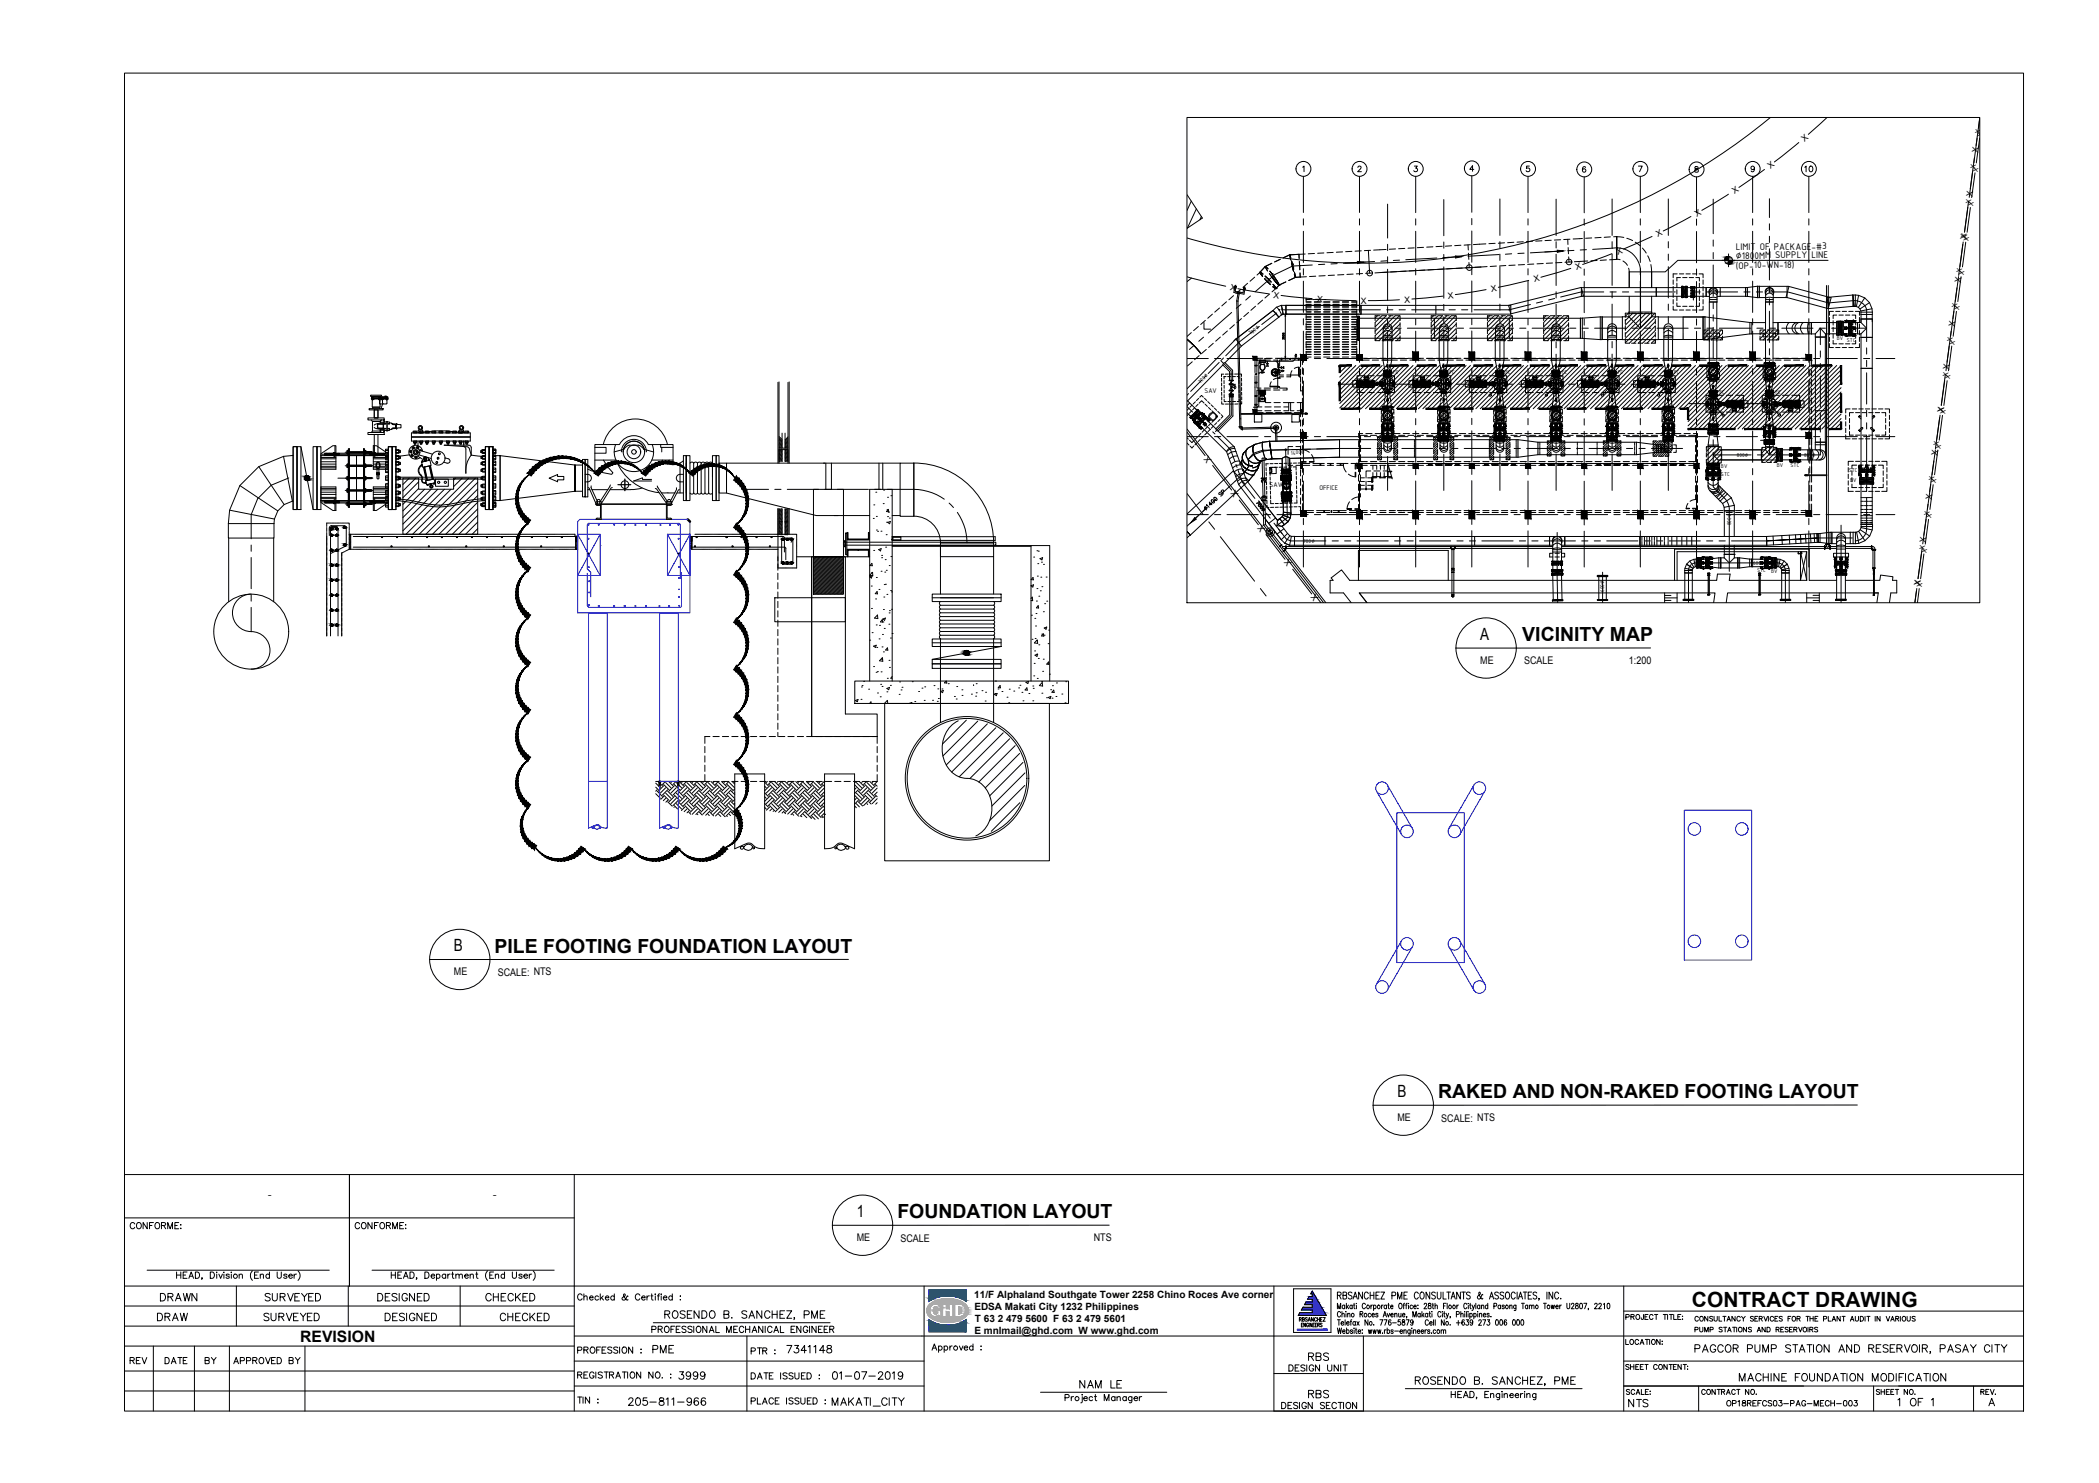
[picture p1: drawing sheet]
<svg xmlns="http://www.w3.org/2000/svg" width="841mm" height="594mm" viewBox="0 0 841 594" stroke-linecap="round" stroke-linejoin="round" font-family="sans-serif">
<defs><g id="words">
<text font-size="8.4" x="677.9" y="523.4">CONTRACT DRAWING</text>
<g font-size="7.8">
<text x="610" y="256.8">VICINITY MAP</text>
<text x="198.2" y="381.6">PILE FOOTING FOUNDATION LAYOUT</text>
<text x="576.2" y="439.9">RAKED AND NON-RAKED FOOTING LAYOUT</text>
<text x="359.6" y="488">FOUNDATION LAYOUT</text>
</g>
<text font-size="7.5" x="678" y="543.6">PAGCOR PUMP STATION AND RESERVOIR, PASAY CITY</text>
<g font-size="7.1">
<text x="265.3" y="529.9">ROSENDO B. SANCHEZ, PME</text>
<text x="565.9" y="556.3">ROSENDO B. SANCHEZ, PME</text>
</g>
<g font-size="6.8">
<text x="593.1" y="256.4">A</text>
<text x="181.8" y="381.2">B</text>
<text x="559.9" y="439.5">B</text>
<text x="343.3" y="487.6">1</text>
</g>
<g font-size="6.6">
<text x="63.1" y="522.5">DRAWN</text>
<text x="105.1" y="522.5">SURVEYED</text>
<text x="150.3" y="522.5">DESIGNED</text>
<text x="193.3" y="522.5">CHECKED</text>
<text x="260.3" y="543.3">PME</text>
<text x="314" y="543.3">7341148</text>
<text x="270.9" y="553.9">3999</text>
<text x="332.3" y="553.9">01-07-2019</text>
<text x="431.4" y="557.4">NAM LE</text>
<text x="695.7" y="554.6">MACHINE FOUNDATION MODIFICATION</text>
<text x="523.2" y="561.3">RBS</text>
<text x="332.3" y="564.4">MAKATI_CITY</text>
<text x="759.2" y="564.4">1 OF 1</text>
</g>
<text font-size="6.3" x="120.3" y="537.7">REVISION</text>
<g font-size="6.2">
<text x="61.7" y="530.2">DRAW</text>
<text x="104.4" y="530.2">SURVEYED</text>
<text x="153.1" y="530.2">DESIGNED</text>
<text x="199.3" y="530.2">CHECKED</text>
<text x="260" y="535.2">PROFESSIONAL MECHANICAL ENGINEER</text>
<text x="523.2" y="546.1">RBS</text>
<text x="250.5" y="564.1">205-811-966</text>
<text x="651.2" y="564.8">NTS</text>
</g>
<g font-size="5.7">
<text x="721.8" y="70.2">10</text>
<text x="50.8" y="493.5">CONFORME:</text>
<text x="141.1" y="493.5">CONFORME:</text>
<text x="230.4" y="543.3">PROFESSION :</text>
<text x="299.9" y="543.6">PTR :</text>
<text x="50.8" y="547.5">REV</text>
<text x="64.9" y="547.5">DATE</text>
<text x="80.8" y="547.5">BY</text>
<text x="92.4" y="547.5">APPROVED BY</text>
<text x="515.1" y="550.3">DESIGN UNIT</text>
<text x="230.4" y="553.2">REGISTRATION NO. :</text>
<text x="299.9" y="553.5">DATE ISSUED :</text>
<text x="299.9" y="563.7">PLACE ISSUED :</text>
<text x="512.2" y="565.5">DESIGN SECTION</text>
</g>
<g font-size="5.3">
<text x="650.2" y="550">SHEET CONTENT:</text>
<text x="650.5" y="559.9">SCALE:</text>
<text x="680.5" y="559.9">CONTRACT NO.</text>
<text x="750.7" y="559.9">SHEET NO.</text>
<text x="792.3" y="559.9">REV.</text>
<text x="690.7" y="564.4">OP18REFCS03-PAG-MECH-003</text>
</g>
<text font-size="4.9" x="678" y="534.8">PUMP STATIONS AND RESERVOIRS</text>
<g font-size="4.8">
<text x="107.4" y="479.9">-</text>
<text x="197.5" y="479.9">-</text>
</g>
<g font-size="4.2">
<text x="695.5" y="100.1">LIMIT OF PACKAGE-#3</text>
<text x="695.5" y="103.6">∅1800MM SUPPLY LINE</text>
<text x="695.5" y="107.6">(OP-10-WN-18)</text>
<text x="593.1" y="265.9">ME</text>
<text x="610.7" y="266.2">SCALE</text>
<text x="652.7" y="266">1:200</text>
<text x="181.9" y="390.6">ME</text>
<text x="199.4" y="390.9">SCALE: NTS</text>
<text x="560" y="449">ME</text>
<text x="577.5" y="449.3">SCALE: NTS</text>
<text x="343.3" y="497.1">ME</text>
<text x="360.8" y="497.4">SCALE</text>
<text x="438.2" y="497.2">NTS</text>
</g>
<g font-size="4">
<text x="390.4" y="519.8">11/F Alphaland Southgate Tower 2258 Chino Roces Ave corner</text>
<text x="390.4" y="524.7">EDSA Makati City 1232 Philippines</text>
<text x="390.6" y="529.4">T 63 2 479 5600 F 63 2 479 5601</text>
<text x="390.4" y="534.3">E mnlmail@ghd.com W www.ghd.com</text>
</g>
<g font-size="3.5">
<text x="723.1" y="56.8" transform="rotate(-41 723.1 56.8)">X</text>
<text x="792.6" y="61.4" transform="rotate(-83 792.6 61.4)">X</text>
<text x="709.4" y="67.7" transform="rotate(-38 709.4 67.7)">X</text>
<text x="694.9" y="77.8" transform="rotate(-33 694.9 77.8)">X</text>
<text x="790.3" y="78.8" transform="rotate(-83 790.3 78.8)">X</text>
<text x="679.9" y="86.9" transform="rotate(-29 679.9 86.9)">X</text>
<text x="664.3" y="95" transform="rotate(-27 664.3 95)">X</text>
<text x="788" y="96.1" transform="rotate(-83 788 96.1)">X</text>
<text x="648.2" y="102.1" transform="rotate(-21 648.2 102.1)">X</text>
<text x="614.8" y="113" transform="rotate(-14 614.8 113)">X</text>
<text x="631.7" y="108.1" transform="rotate(-18 631.7 108.1)">X</text>
<text x="785.6" y="113.5" transform="rotate(-82 785.6 113.5)">X</text>
<text x="492.8" y="116.3" transform="rotate(12 492.8 116.3)">X</text>
<text x="510.2" y="119.2" transform="rotate(7 510.2 119.2)">X</text>
<text x="580.3" y="119.6" transform="rotate(-7 580.3 119.6)">X</text>
<text x="597.6" y="116.9" transform="rotate(-10 597.6 116.9)">X</text>
<text x="527.7" y="121" transform="rotate(4 527.7 121)">X</text>
<text x="545.2" y="121.7" transform="rotate(-1 545.2 121.7)">X</text>
<text x="562.8" y="121.2" transform="rotate(-3 562.8 121.2)">X</text>
<text x="783.3" y="130.8" transform="rotate(-82 783.3 130.8)">X</text>
<text x="517.5" y="144.3">x</text>
<text x="781" y="148.2" transform="rotate(-82 781 148.2)">X</text>
<text x="511.9" y="150.3">x</text>
<text x="778.7" y="165.6" transform="rotate(-82 778.7 165.6)">X</text>
<text x="475" y="170.3" transform="rotate(-128 475 170.3)">X</text>
<text x="485.6" y="184.1" transform="rotate(-128 485.6 184.1)">X</text>
<text x="776.3" y="182.9" transform="rotate(-82 776.3 182.9)">X</text>
<text x="496.3" y="197.9" transform="rotate(-128 496.3 197.9)">X</text>
<text x="774" y="200.2" transform="rotate(-83 774 200.2)">X</text>
<text x="507" y="211.8" transform="rotate(-128 507 211.8)">X</text>
<text x="771.7" y="217.6" transform="rotate(-83 771.7 217.6)">X</text>
<text x="517.7" y="225.7" transform="rotate(-128 517.7 225.7)">X</text>
<text x="528.4" y="239.6" transform="rotate(-127 528.4 239.6)">X</text>
<text x="769.3" y="234.9" transform="rotate(-83 769.3 234.9)">X</text>
</g>
<g font-size="3">
<text x="482.6" y="157.3">SAV</text>
<text x="508.7" y="195.3">SAV</text>
<text x="528.7" y="196.5">OFFICE</text>
</g>
<g font-size="2.8">
<text x="793.4" y="53.8" transform="rotate(-82 793.4 53.8)">X</text>
<text x="791.6" y="67.7" transform="rotate(-84 791.6 67.7)">X</text>
<text x="789.7" y="81.6" transform="rotate(-84 789.7 81.6)">X</text>
<text x="786.9" y="94.5" transform="rotate(98 786.9 94.5)">X</text>
<text x="787.8" y="95.5" transform="rotate(-84 787.8 95.5)">X</text>
<text x="785.1" y="108.4" transform="rotate(98 785.1 108.4)">X</text>
<text x="786" y="109.4" transform="rotate(-82 786 109.4)">X</text>
<text x="783.2" y="122.2" transform="rotate(98 783.2 122.2)">X</text>
<text x="784.1" y="123.2" transform="rotate(-82 784.1 123.2)">X</text>
<text x="781.4" y="136.1" transform="rotate(98 781.4 136.1)">X</text>
<text x="782.2" y="137.1" transform="rotate(-82 782.2 137.1)">X</text>
<text x="779.5" y="150" transform="rotate(96 779.5 150)">X</text>
<text x="780.4" y="151" transform="rotate(-82 780.4 151)">X</text>
<text x="777.6" y="163.9" transform="rotate(97 777.6 163.9)">X</text>
<text x="778.5" y="164.9" transform="rotate(-82 778.5 164.9)">X</text>
<text x="775.8" y="177.8" transform="rotate(97 775.8 177.8)">X</text>
<text x="776.7" y="178.8" transform="rotate(-82 776.7 178.8)">X</text>
<text x="773.9" y="191.6" transform="rotate(98 773.9 191.6)">X</text>
<text x="774.8" y="192.6" transform="rotate(-82 774.8 192.6)">X</text>
<text x="772" y="205.5" transform="rotate(98 772 205.5)">X</text>
<text x="772.9" y="206.5" transform="rotate(-82 772.9 206.5)">X</text>
<text x="770.2" y="219.4" transform="rotate(98 770.2 219.4)">X</text>
<text x="771.1" y="220.4" transform="rotate(-82 771.1 220.4)">X</text>
<text x="768.4" y="233.3" transform="rotate(98 768.4 233.3)">X</text>
<text x="769.2" y="234.3" transform="rotate(-82 769.2 234.3)">X</text>
</g>
<g font-size="2.4">
<text x="501.1" y="134.4" transform="rotate(-38 501.1 134.4)">700∅</text>
<text x="736" y="136.2">BV</text>
<text x="740" y="136.8">STC</text>
<text x="558.3" y="149.9">FC</text>
<text x="580.8" y="149.9">FC</text>
<text x="603.3" y="149.9">FC</text>
<text x="625.8" y="149.9">FC</text>
<text x="648.3" y="149.9">FC</text>
<text x="670.8" y="149.9">FC</text>
<text x="481" y="153.8" transform="rotate(-45 481 153.8)">700∅</text>
<text x="688.9" y="157.8">FC</text>
<text x="711.4" y="157.8">FC</text>
<text x="517.2" y="182.1" transform="rotate(-2 517.2 182.1)">1400∅</text>
<text x="695.9" y="183.1">800∅</text>
<text x="722.9" y="183">800∅</text>
<text x="689.5" y="187.6">BV</text>
<text x="689.5" y="190.7">STC</text>
<text x="711.9" y="187.1">BV</text>
<text x="717.4" y="187.2">STC</text>
<text x="740.8" y="189.3">STC</text>
<text x="741.3" y="193.2">BV</text>
<text x="693.6" y="210.4" transform="rotate(-90 693.6 210.4)">800∅</text>
<text x="522.2" y="217.4">700∅</text>
<text x="702.4" y="226.2">600∅</text>
<text x="704" y="229.1">STC</text>
<text x="709.6" y="229.6">BV</text>
<text x="642.8" y="237.1" transform="rotate(-90 642.8 237.1)">600∅</text>
</g>
</g></defs>
<!-- layer: grid nos -->
<g fill="none" stroke="#000" stroke-width=".4">
<path d="M482.4 129.2v2.7h2.7"/>
<circle cx="522.3" cy="67.7" r="2.98"/>
<circle cx="544.7" cy="67.7" r="2.98"/>
<circle cx="567.3" cy="67.7" r="2.98"/>
<circle cx="589.7" cy="67.4" r="2.98"/>
<circle cx="612.3" cy="67.7" r="2.98"/>
<circle cx="634.8" cy="67.9" r="2.98"/>
<circle cx="657.3" cy="67.7" r="2.98"/>
<circle cx="679.8" cy="67.9" r="2.98"/>
<circle cx="702.3" cy="67.7" r="2.98"/>
</g>
<!-- layer: GRID_TXT45 -->
<path d="M521.9 67l.6-.5v2.3M544.1 67.1l.4-.6 .9 .5-.3 .7-1.1 1.1h1.5M566.7 66.5h1.2l-.7 .9a.76 .76 0 0 1 .6 1.2 .76 .76 0 0 1-1.3-.2M590.5 67.8h-1.6l1.1-1.4v2.2M612.8 66.5h-1.1l-.1 1a.8 .8 0 0 1 1.2 0 .8 .8 0 0 1-.2 1.2 .8 .8 0 0 1-1.1-.3M635.3 67.1l-.1-.2a1.09 1.09 0 0 0-1.3 .8 1.09 1.09 0 0 0 .8 1.3 .69 .69 0 0 0 .7-.7 .69 .69 0 0 0-.6-.7 .69 .69 0 0 0-.8 .7M656.5 66.5h1.5l-1.1 2.3M679.2 66.9v.6a.91 .91 0 0 1 1.1 .3 .91 .91 0 0 1 0 1.1h-1.1a.91 .91 0 0 1 0-1.1 .91 .91 0 0 1 1.1-.3v-.6zM703 67.3a.7 .7 0 0 1-1 .6 .7 .7 0 0 1-.3-1 .7 .7 0 0 1 1.1 0l.2 .4a1.12 1.12 0 0 1-.9 1.5l-.5-.3" fill="none" stroke="#000" stroke-width=".4"/>
<!-- layer: DIM -->
<g fill="none" stroke="#000" stroke-width=".4">
<path d="M709.3 47.1a255.6 255.6 0 0 1-233.7 48.2M720.7 57.1l-9.7 7.8M732 47.1l-7.5 6.7M793.2 47.4l-2.3 17.8M793.2 47.6l-.5 3.7M793.2 55.4l-1.3 9.9M475.6 78l6.2 9.4M692.5 77.8l-10.6 6.5M707 67.9l-10.3 7.2M791.1 63.2l-2.1 15.9M791.4 69.2l-1.4 9.9M477.3 80.6l-1.7 3.7"/>
<path d="M479.4 83.7l-3.6 7.7M481.3 86.8l-.5 1.2M555.4 99.9l-5 .3M559.2 99.7l-2.5 .2M562.9 99.5l-2.5 .1M566.6 99.3l-2.5 .1M570.4 99.1l-2.5 .1M574.1 98.9l-2.5 .1M577.9 98.7l-2.5 .1M581.6 98.5l-2.5 .1M585.4 98.2l-2.5 .2M588.2 98.1l.1 2"/>
<path d="M589.1 98l-2.5 .2M595.3 97.7l-4.9 .3M599.1 97.5l-2.5 .1M602.8 97.3l-2.5 .1M606.6 97.1l-2.5 .1M610.3 96.8l-2.5 .2M614.1 96.6l-2.5 .2M617.8 96.5l-2.5 .1M621.6 96.3l-2.5 .1M625.3 96l-2.5 .2M628.2 95.9v2M628.3 99.2l.2 2.5"/>
<path d="M629 95.8l-2.5 .2M634 95.5l-3.7 .2M637.8 95.3l-2.5 .1M638.1 99.9l7.9-.5a9.5 9.5 0 0 1 11.3 9.4v22.7M641.5 95.1l-2.5 .2M645.3 94.9l-2.5 .2M646.5 94.9l1.3-.1v9.1M647.8 99.3h.1M647.8 99.2v.1M650.6 95.1l-2.8-.3v9M651.8 95.4l2.3 1M655.2 97l2 1.5"/>
<path d="M658.1 99.4l1.5 2M661.9 94.7l-11.4 5.1M677.5 86.7l-11.1 5.8M786.4 97.9l-1.6 12.4M786.6 96.9l-1.3 9.9M787.6 97l-1.3 9.9M788.8 80.6l-1.7 12.4 1.4-10M789.5 83.1l-1.3 9.9M475.6 110.9l15.5 3.8M477.4 111.4l-1.8 1.4M494.3 118.4l-1.9 1.7M496 115.6l12.4 2.1"/>
<path d="M497.1 116l-1.9 1.6M499.9 113.5l-1.9 1.6M501 118.6l-1.9 1.6M502.7 111l-1.8 1.7M504.8 109.1l1.2 .7M504.8 109.2h.1M504.8 109.1l1.1 1.6-1.1-1.5M504.8 109.1v.1M505.1 109l-1.4 1.2M506.7 111.6l1.3 1.4M506.9 110.6l1 1M507 110.6l2.3 2.4-1.3-1.4"/>
<path d="M507 106.8l1 .9M507 106.8l.9 1.8M507 106.8l.9 1.7M507 106.8l-2.2 2.3M507.9 111.6h.1M508 111.6h.1M508.1 113l1 1M508.1 113l-1.4-1.3 1.4 1.4M508.1 113.1l1 .9M508.1 113.1h.1M508.6 109.6l2.6 3.4zM508.7 117.8l-1.9 1.6"/>
<path d="M508.8 108.7l.9 1.1M509.6 105.5l-2.6 1.3M509.7 109.8h.1M509.7 109.8l1.4 1.9M509.7 111.2h.1M509.7 111.2l1.5 1.8zM510 114.8l.9 .7 .3 .1v-.2M510 114.9l1.2 .7M510.1 113.9l1.1 1.7M510.1 113.9l1.1 1.5M511.1 111.7l1.4 2.5M511.1 115.6l-1.4 1.3"/>
<path d="M511.2 113l1.3 1.2zM511.2 115.4v.2M511.2 115.6h.1M512.5 114.2h.1M512.5 114.2l-1.3 1.4M513 103.9l-2.3 1M513.3 118.3l12.4 1.3M515.2 112.9l-2.7 1.3M516.7 102.1l.5 1.3M516.7 102.1l.5 1.2M516.7 102.1l.5 2M516.7 102.1h.1"/>
<path d="M516.7 102.1l-2.6 1.2M517.5 105.4l.4 1.9M517.5 104.5l.4 1.4M517.9 105.9h.1M517.9 105.9l.4 2M518 107.3l.3 1.3M518 107.3h.1M518.6 109l.5 2M518.6 109.8l.5 1.3M519.1 111h.1M519.1 111.1h.1M519.1 111.1l-2.7 1.3"/>
<path d="M520.5 101.9v1.6M520.5 101.9l-3.8 .2M520.6 104.8l.2 3.3M520.7 106.4h.1M520.9 109.3l.1 1.7M521 111l-1.9 .1M523 101.8l-2.5 .1M523.3 119.5v1.2M523.3 119.9h2.5M523.5 110.9l-2.5 .1M525.8 106.2l-7.9 .4-7 3.3-8 7M526.7 101.5l-2.5 .2"/>
<path d="M527.1 119.9h2.5M527.2 110.6l-2.5 .2M530.5 101.3l-2.5 .2M530.8 105.9l-2.5 .1M531 110.4l-2.5 .2M534.2 101.1l-2.5 .1M534.7 110.2l-2.5 .1M535.8 105.6l-2.5 .1M537.9 100.9l-2.5 .1M538.5 110l-2.5 .1M541.7 100.7l-2.5 .1M542.2 109.8l-2.5 .1"/>
<path d="M545.4 100.5l-2.5 .1M545.9 109.6l-2.5 .1M548.3 100.3l.5 9.1M549.2 100.3l-2.5 .1M549.7 109.4l-2.5 .1M550.8 104.8l-12.5 .6M553.4 109.2l-2.5 .1M555.8 104.5l-2.5 .1M555.9 109l-2.5 .2M559.7 108.8l-2.5 .2M560.8 104.2l-2.5 .1M563.4 108.6l-2.5 .1"/>
<path d="M567.2 108.4l-2.5 .1M570.9 108.2l-2.5 .2M574.6 108l-2.5 .1M575.7 103.4l-12.4 .6M578.2 118.6l-12.5 1.2M578.4 107.8l-2.5 .1M580.7 103.1l-2.5 .1M582.1 107.6l-2.5 .1M585.7 102.8l-2.5 .1M585.9 107.4l-2.5 .1M588.4 101.4l.1 2.5M588.6 105.1l.1 2.1"/>
<path d="M589.6 107.2l-2.5 .1M593.4 107l-40 2.2M593.4 107l-2.5 .1M595.4 116l-12.3 2M595.9 106.8l-2.5 .2M599.6 106.6l-2.5 .2M600.7 102l-12.5 .6M603.3 106.4l-2.4 .1M605.7 101.7l-2.5 .1M607.1 106.2l-2.5 .1M610.7 101.4l-2.5 .1M610.8 106l-2.5 .1"/>
<path d="M612.5 112.3l-12.2 2.8M614.6 105.8l-2.5 .1M618.3 105.6l-2.5 .1M622.1 105.4l-2.5 .1M622.9 119.6l-2.4 .6M625.7 100.6l-12.5 .7M625.8 105.1l-2.5 .2M628.5 102.9l.2 2.1M629.4 107.5l-12 3.6M629.6 104.9l-2.5 .2M630.7 100.3l-2.5 .1M633.6 118.7h40.2"/>
<path d="M633.6 115.2h40.2M633.6 115.1l-29.1 7.2M634 117h8.6M634 116.8l-8.7 2.2M634.5 118.5l-29.2 7.2M635.6 100l-2.4 .1M636.2 104.5l-5.4 .3M639.9 104.3l-2.5 .2M643.7 104.1l-2.5 .2M645.1 117h2.5M645.9 101.6l-11.8 4.3M647.8 103.8l1.4 .2"/>
<path d="M647.8 103.9l-2.9 .2M650.1 117h2.5M650.3 104.5l1.8 1.8M652.5 107.4l.3 1.4M652.8 108.9v6.3M652.8 118.7v6.9M655.1 117h16.2M660.2 102.5l1 2.3M661.5 106l.3 2.8v6.4M661.8 118.7v6.9M670.4 112.1v1.8M670.4 114.8v1.7"/>
<path d="M670.4 117.4v1.8M671.9 113.4v1.8M671.9 116.1v1.7M671.9 118.7v1.8M672 109.7h-1.6v1.6M672.9 109.7h1.7M673.3 111.2h-1.4v1.4M673.7 117h2.5M674.2 111.2h1.8M675.5 109.7h1.8M675.9 115.2h24.3l4-.5h12.4l16.2 4.4 9.6-.9a6.9 6.9 0 0 1 7.8 6.8v85M675.9 118.7h9"/>
<path d="M676.8 111.2h1.8M678.2 109.7h1.7M678.7 117h2.5M679.5 111.2h1.4v1.4M680.8 109.7h1.6v1.6M680.9 113.4v1.8M680.9 116.1v1.7M680.9 118.7v1.8M682.4 112.1v1.8M682.4 114.8v1.7M682.4 117.4v1.8M683.7 117h12.5"/>
<path d="M684.9 116.9a1.55 1.55 0 0 1 1.6-1.5 1.55 1.55 0 0 1 1.5 1.5M684.9 117v4M684.9 119.4l1.6-.3 1.5 .3M684.9 117.4a1.55 1.55 0 0 1 1.6-1.3 1.55 1.55 0 0 1 1.5 1.3M685 118.3a1.76 1.76 0 0 1 3 0M688 118.7h12.2l4 .5h3.2M688 117v4M690 104.3h5.2M692.6 101.7v5.2M698.7 117h2.5M703.7 117h2.5M707.4 116.9a1.55 1.55 0 0 1 1.6-1.5 1.55 1.55 0 0 1 1.5 1.5"/>
<path d="M707.4 117v4M707.5 119.4l1.5-.3 1.5 .3M707.5 117.4a1.55 1.55 0 0 1 1.5-1.3 1.55 1.55 0 0 1 1.5 1.3M707.5 118.3a1.76 1.76 0 0 1 3 0M708.8 117h7.5l16.4 4.4 10-1M710.5 119.2h5.5l16.6 4.4 10.4-.9M710.5 117v4M732.1 119.1l1.6 .2M732.5 104.3h-60.2l-5.1 4.6h-5.4M784.1 115.3l-1.6 12.4M784.7 110.8l-1.3 9.9M785.8 110.9l-1.3 9.9"/>
<path d="M477.3 133.3l-1.7 1.5M477.8 138l-2.2-2.1 3 2.7 2.6 3.2M478.5 138.3l-1.9 1.7M480.2 130.8l-1.9 1.6M482.2 135.1l-1.9 1.6M483 128.3l-1.9 1.7M483.3 140l-1.9 1.6M485.8 125.8l-1.9 1.7M486.1 137.5l-1.8 1.7M488.6 123.4l-1.9 1.6M489 135l-1.9 1.7M491.4 120.9l-1.8 1.6"/>
<path d="M491.8 132.6l-1.9 1.6M493.5 125.2l-9.4 8.2M494.6 130.1l-1.9 1.6M495.2 135.8l-19.6 19.9M497.3 121.9l-1.9 1.6M497.4 127.6l-1.8 1.7M500.3 125.2l-1.9 1.6M503.1 122.7l-1.9 1.6M505.9 120.2l-1.9 1.7M511.4 123.1l-17 13.3M512.4 124.1h.1M513.4 126.1h.1"/>
<path d="M513.4 124.1h14.7M513.4 126.1l-15.8 12.4-6.8 6.8 3.1 3v4.1M513.4 126v.1M513.9 135.9v-.4l.3 .2 .2-.2 .1 .5M513.9 134.9v.3h.3v-.4h.3v.5M513.9 134.5v-.4l.3 .2 .2-.2 .1 .5M513.9 133.4v.4h.3v-.4h.3v.4M514 125.8l-.6 .3M514.1 125.8l-.1 .1M514.1 125.8h.1M514.8 125.8h.2M515 126.6v16.2"/>
<path d="M515.2 125.8h90.1M515.3 125.8h.1M515.3 125.8l-1.3 .1M523.3 125.7v2.5M523.3 129.5v2.5h2M523.3 133.3v2.4M523.3 139h2M523.3 138h2M523.3 137h2M523.3 136h2M523.3 135h2M523.3 134h2"/>
<path d="M523.3 133h2M523.3 131h2M523.3 130h2M523.3 129h2M523.3 128h2M523.3 127h2M523.3 126h2M523.3 125h2M523.3 139.9h2M523.3 138.9h2M523.3 137.9h2M523.3 135.9h2"/>
<path d="M523.3 134.9h2M523.3 133.9h2M523.3 132.9h2M523.3 131.9h2M523.3 130.9h2M523.3 129.9h2M523.3 128.9h2M523.3 127.9h2M523.3 126.9h2M523.3 125.9h2M523.3 124.9h2M523.3 124h2"/>
<path d="M523.3 123h2M523.3 121h2M523.3 120h1.5M523.3 123.9h2M523.3 122.9h2M523.3 121.9h2M523.3 120.9h2M525.3 122h-2v2.5M525.3 136.9l-2 .1v2.5M526 120h2.5M526.6 139h2.5M526.6 138h2.5"/>
<path d="M526.6 137h2.5M526.6 136h2.5M526.6 135h2.5M526.6 134h2.5M526.6 133h2.5M526.6 132h2.5M526.6 131h2.5M526.6 130h2.5M526.6 129h2.5M526.6 128h2.5M526.6 127h2.5M526.6 126h2.5"/>
<path d="M526.6 125h2.5M526.6 139.9h2.5M526.6 138.9h2.5M526.6 137.9h2.5M526.6 136.9h2.5M526.6 135.9h2.5M526.6 134.9h2.5M526.6 133.9h2.5M526.6 132.9h2.5M526.6 131.9h2.5M526.6 130.9h2.5M526.6 129.9h2.5"/>
<path d="M526.6 128.9h2.5M526.6 127.9h2.5M526.6 126.9h2.5M526.6 125.9h2.5M526.6 124.9h2.5M526.6 124h2.5M526.6 123h2.5M526.6 122h2.5M526.6 121h2.5M526.6 123.9h2.5M526.6 122.9h2.5M526.6 121.9h2.5"/>
<path d="M526.6 120.9h2.5M529.8 120h1.4M530.4 139h2.5M530.4 138h2.5M530.4 137h2.5M530.4 136h2.5M530.4 135h2.5M530.4 134h2.5M530.4 133h2.5M530.4 132h2.5M530.4 131h2.5M530.4 130h2.5"/>
<path d="M530.4 129h2.5M530.4 128h2.5M530.4 127h2.5M530.4 126h2.5M530.4 125h2.5M530.4 139.9h2.5M530.4 138.9h2.5M530.4 137.9h2.5M530.4 136.9h2.5M530.4 135.9h2.5M530.4 134.9h2.5M530.4 133.9h2.5"/>
<path d="M530.4 132.9h2.5M530.4 131.9h2.5M530.4 130.9h2.5M530.4 129.9h2.5M530.4 128.9h2.5M530.4 127.9h2.5M530.4 126.9h2.5M530.4 125.9h2.5M530.4 124.9h2.5M530.4 124h2.5M530.4 123h2.5M530.4 122h2.5"/>
<path d="M530.4 121h2.5M530.4 123.9h2.5M530.4 122.9h2.5M530.4 121.9h2.5M530.4 120.9h2.5M530.6 124.1h2.5M530.7 120l12.5 .4M534.1 139h2.5M534.1 138h2.5M534.1 137h2.5M534.1 136h2.5M534.1 135h2.5"/>
<path d="M534.1 134h2.5M534.1 133h2.5M534.1 132h2.5M534.1 131h2.5M534.1 130h2.5M534.1 129h2.5M534.1 128h2.5M534.1 127h2.5M534.1 126h2.5M534.1 125h2.5M534.1 139.9h2.5M534.1 138.9h2.5"/>
<path d="M534.1 137.9h2.5M534.1 136.9h2.5M534.1 135.9h2.5M534.1 134.9h2.5M534.1 133.9h2.5M534.1 132.9h2.5M534.1 131.9h2.5M534.1 130.9h2.5M534.1 129.9h2.5M534.1 128.9h2.5M534.1 127.9h2.5M534.1 126.9h2.5"/>
<path d="M534.1 125.9h2.5M534.1 124.9h2.5M534.1 124h2.5M534.1 123h2.5M534.1 122h2.5M534.1 121h2.5M534.1 123.9h2.5M534.1 122.9h2.5M534.1 121.9h2.5M534.1 120.9h2.5M535.6 124.1h2.5M537.9 139h2.5"/>
<path d="M537.9 138h2.5M537.9 137h2.5M537.9 136h2.5M537.9 135h2.5M537.9 134h2.5M537.9 133h2.5M537.9 132h2.5M537.9 131h2.5M537.9 130h2.5M537.9 129h2.5M537.9 128h2.5M537.9 127h2.5"/>
<path d="M537.9 126h2.5M537.9 125h2.5M537.9 139.9h2.5M537.9 138.9h2.5M537.9 137.9h2.5M537.9 136.9h2.5M537.9 135.9h2.5M537.9 134.9h2.5M537.9 133.9h2.5M537.9 132.9h2.5M537.9 131.9h2.5M537.9 130.9h2.5"/>
<path d="M537.9 129.9h2.5M537.9 128.9h2.5M537.9 127.9h2.5M537.9 126.9h2.5M537.9 125.9h2.5M537.9 124.9h2.5M537.9 124h2.5M537.9 123h2.5M537.9 122h2.5M537.9 121h2.5M537.9 123.9h2.5M537.9 122.9h2.5"/>
<path d="M537.9 121.9h2.5M537.9 120.9h2.5M540.6 124.1h12.5M541.6 139h2M541.6 138h2M541.6 137h2M541.6 136h2M541.6 135h2M541.6 134h2M541.6 133h2M541.6 132h2M541.6 131h2"/>
<path d="M541.6 130h2M541.6 129h2M541.6 128h2M541.6 127h2M541.6 126h2M541.6 125h2M541.6 139.9h2M541.6 138.9h2M541.6 137.9h2M541.6 136.9h2M541.6 135.9h2M541.6 134.9h2"/>
<path d="M541.6 133.9h2M541.6 132.9h2M541.6 131.9h2M541.6 130.9h2M541.6 129.9h2M541.6 128.9h2M541.6 127.9h2M541.6 126.9h2M541.6 125.9h2M541.6 124.9h2M541.6 124h2M541.6 123h2"/>
<path d="M541.6 122h2M541.6 121h2M541.6 123.9h2M541.6 122.9h2M541.6 121.9h2M541.6 120.9h2M542.6 131.5h8.8M543.6 120.4v2.7M543.6 124.4v2.5M543.6 128.1v2.5M543.6 131.9v2.5M543.6 135.6v2.5"/>
<path d="M543.6 139.3v2.7h-2M543.9 126.6h.4v9.7h-.4zM544.3 126.6h.4v9.7h-.4zM544.7 135.5h9.5M544.7 127.5h88.5M551 129.3v1.7M551 131.9v1.8M551.9 126.5l-.9 .9M552.9 126.5h-1.9v1.9M553.8 136.5h1.8M553.9 131.5h2.5M554.2 135h3.6"/>
<path d="M554.2 131.5v4.5M554.2 134.7l1.8-.4 1.8 .4M554.2 133.4a2.1 2.1 0 0 1 3.6 0M554.2 132.1a1.8 1.8 0 0 1 1.8-1.5 1.8 1.8 0 0 1 1.8 1.5M554.2 131.5a1.76 1.76 0 0 1 1.8-1.8 1.76 1.76 0 0 1 1.8 1.8M555.4 126.5l-4.4 4.4M555.6 126.5h-1.8l-2.8 2.7M555.6 124.1h2.5M556.4 126.5h1.8M556.4 136.5h1.8M557.2 126.5l-6.2 6.2M557.8 131.5v4.5"/>
<path d="M557.8 135.5h18.9M558.9 131.5h2.5M559 126.5l-8 8v2h1.9M559 126.5h2v1.9M560.6 124.1h2.5M560.7 120.1l-12.5 .3M560.8 126.5l-9.8 9.8M561 134.5v2h-2M561 129.3v1.7M561 131.9v1.8M561 128l-8.5 8.5M561 129.8l-6.7 6.7"/>
<path d="M561 131.6l-4.9 4.9M561 133.3l-3.2 3.2M561 135.1l-1.4 1.4M563.9 131.5h12.5M565.6 124.1h12.5M573.5 129.3v1.7M573.5 131.9v1.8M574.4 126.5l-.9 .9M575.4 126.5h-1.9v1.9M576.2 126.5l-2.7 2.7M576.3 126.5h1.7M576.3 136.5h1.7"/>
<path d="M576.6 136h3.5v8.3l-.7 4.4h-2v-.5h2M576.6 136v8.3h3.5M576.7 135h3.6M576.7 131.5v4.5M576.7 134.7l1.8-.4 1.8 .4M576.7 133.4a2.1 2.1 0 0 1 3.6 0M576.8 132.1a1.8 1.8 0 0 1 1.7-1.5 1.8 1.8 0 0 1 1.8 1.5M576.8 131.5a1.76 1.76 0 0 1 1.7-1.8 1.76 1.76 0 0 1 1.8 1.8M577.9 126.5l-4.4 4.4M578.9 131.5h2.5M578.9 126.5h1.8M578.9 136.5h1.8"/>
<path d="M579.7 126.5l-6.2 6.2M580.3 131.5v4.5M580.3 135.5h18.9M580.6 124.1h2.5M581.5 126.5l-8 8v2h1.9M581.5 126.5h2v1.9M583.2 126.5l-9.7 9.8M583.5 134.5v2h-2M583.5 129.3v1.7M583.5 131.9v1.8M583.5 128l-8.5 8.5M583.5 129.8l-6.7 6.7"/>
<path d="M583.5 131.6l-5 4.9M583.5 133.3l-3.2 3.2M583.5 135.1l-1.4 1.4M583.9 131.5h2.5M585.6 124.1h2.5M588.9 131.5h12.5M590.6 124.1h14.7M596 129.3v1.7M596 131.9v1.8M596.9 126.5l-.9 .9M597.9 126.5h-1.9v1.9M598.7 126.5l-2.7 2.7"/>
<path d="M598.8 126.5h1.8M598.8 136.5h1.8M599.2 135h3.6M599.2 131.5v5.1M599.2 134.7l1.8-.4 1.8 .4M599.2 133.4a2.1 2.1 0 0 1 3.6 0M599.2 132.1a1.8 1.8 0 0 1 1.8-1.5 1.8 1.8 0 0 1 1.8 1.5M599.2 131.5a1.76 1.76 0 0 1 1.8-1.8 1.76 1.76 0 0 1 1.8 1.8M600.4 126.5l-4.4 4.4M601.4 126.5h1.8M601.4 136.5h1.8M602.2 126.5l-6.2 6.2"/>
<path d="M602.8 131.5v5.1M602.8 135.5h18.9M603.9 131.5h2.5M605.3 122.3h-91.9l-2 .8M605.8 126.5l-9.8 9.8M606 128.4v-1.9h-1.9l-8.1 8v2h1.9M606 134.5v2h-1.9M606 129.3v1.7M606 131.9v1.8M606 128l-8.5 8.5M606 129.8l-6.7 6.7M606 131.6l-4.9 4.9"/>
<path d="M606 133.3l-3.2 3.2M606 135.1l-1.4 1.4M608.9 131.5h2.5M613.2 122l-8.7 2.1M613.9 131.5h12.5M618 120.8l-2.4 .6M618.5 129.3v1.7M618.5 131.9v1.8M619.4 126.5l-.9 .9M620.4 126.5h-1.9v1.9M621.2 126.5l-2.7 2.7M621.3 126.5h1.7"/>
<path d="M621.3 136.5h1.7M621.7 135h3.6M621.7 131.5v5.1M621.7 134.7l1.8-.4 1.8 .4M621.7 133.4a2.1 2.1 0 0 1 3.6 0M621.8 132.1a1.8 1.8 0 0 1 1.7-1.5 1.8 1.8 0 0 1 1.8 1.5M621.8 131.5a1.76 1.76 0 0 1 1.7-1.8 1.76 1.76 0 0 1 1.8 1.8M622.9 126.5l-4.4 4.4M623.9 126.5h1.8M623.9 136.5h1.8M624.7 126.5l-6.2 6.2M625.3 135.5l18.9 .5"/>
<path d="M625.3 131.5l-.1 5.1M626.5 126.5l-8 8v2h1.9M626.5 126.5h2v1.9M628.2 126.5l-9.7 9.8M628.5 134.5v2h-2M628.5 129.3v1.7M628.5 131.9v1.8M628.5 128l-8.5 8.5M628.5 129.8l-6.7 6.7M628.5 131.6l-5 4.9M628.5 133.3l-3.2 3.2M628.5 135.1l-1.4 1.4"/>
<path d="M628.9 131.5h2.5M633.9 131.5h2.5M638.9 131.5h12.5M642 127h8M642 126.9l-8.8 .6M644.2 135h3.5M644.2 131.5v5.1M644.2 134.7l1.8-.4 1.7 .4M644.2 133.4a2.1 2.1 0 0 1 3.5 0M644.2 132.1a1.8 1.8 0 0 1 1.8-1.5 1.8 1.8 0 0 1 1.7 1.5M644.2 131.5a1.76 1.76 0 0 1 1.8-1.8 1.76 1.76 0 0 1 1.7 1.8M647.7 136h19"/>
<path d="M647.7 131.5v5.1M651.2 135.8v1.7h1.7M651.2 128v1.7M651.2 130.6v1.8M651.2 133.2v1.8M652.5 125.5l-1.3 1.2M652.7 125v1.9h-2.7M652.9 125.5h-1.7v1.6M653.7 125.5h1.8M653.7 137.5h1.8M653.9 131.5h2.5M654.2 125.5l-3 3"/>
<path d="M656 125.5l-4.8 4.7M656.4 125.5h1.7M656.4 137.5h1.7l5.2-5.1v-1.8l-6.9 6.9M657.7 125.5l-6.5 6.5M658.9 131.5h2.5M659 125.5h1.8M659 137.5h1.8M659.5 125.5l-8.3 8.3M661.3 125.5l-10.1 10M661.6 125.5h1.7v1.6l-10.5 10.4M661.8 125v1.9h2.6M663.1 125.5l-11.9 11.8"/>
<path d="M663.3 135.8v1.7h-1.7M663.3 128v1.7M663.3 133.2v1.8M663.3 128.8l-8.7 8.7M663.3 134.1l-3.4 3.4M663.3 135.9l-1.6 1.6M663.9 131.5h12.5M664.4 127h18.7M666.7 135h3.5M666.7 131.5v4.5M666.7 134.7l1.8-.4 1.8 .4M666.7 133.4a2.1 2.1 0 0 1 3.6 0"/>
<path d="M666.7 132.1a1.8 1.8 0 0 1 1.8-1.5 1.8 1.8 0 0 1 1.7 1.5M666.7 131.5a1.76 1.76 0 0 1 1.8-1.8 1.76 1.76 0 0 1 1.7 1.8M670.2 131.5v4.5M670.4 122.6v1.6h1.6M670.4 120v1.8M671.9 121.3v1.4h1.4M672.9 124.2h1.7M674.2 122.7h1.8M675.5 124.2h1.8M676.8 122.7h1.8M678.2 124.2h1.7M678.9 131.5h2.5"/>
<path d="M680.9 121.3v1.4h-1.4M682.4 122.6v1.6h-1.6M682.4 126.9l2.5 .3M682.4 120v1.8M682.7 134.6v1.6h2M683.9 131.5h2.5M684.4 132.2l-1.7 1.8M684.7 132.2h-2v1.6M684.9 121h3v24.2h-3zM684.9 135.8l-14.7 .2M684.9 120h3.1M685.6 136.2h1.7"/>
<path d="M685.6 132.2h1.7M686 133.5h-2.1v1.4h2.1M686.2 132.2l-3.5 3.5M686.9 133.5h2v1.4h-2M687.9 127.5l13.2 1.7h6.3M688 132.2l-4 4M688.2 132.2h2v1.6M688.9 131.5h12.5M689.8 132.2l-4.1 4M690.2 134.6v1.6h-2M690.2 133.5l-2.7 2.7M690.2 135.3l-.9 .9"/>
<path d="M701.9 129.2v4.6M703.9 131.5h2.5M705.2 134.6v1.6h2M706.9 132.2l-1.7 1.8M707.2 132.2h-2v1.6M707.4 121h3v24.4h-3zM707.4 120h3.1M707.4 133.7l-6.3 .1-13.2 1.7M708.1 136.2h1.7M708.1 132.2h1.7M708.5 133.5h-2.1v1.4h2.1M708.7 132.2l-3.5 3.5"/>
<path d="M708.9 131.5h2.5M709.4 133.5h2.1v1.4h-2.1M710.5 133.7l9.6 .1M710.5 132.2l-4 4M710.7 132.2h2v1.6M712.3 132.2l-4 4M712.7 134.6v1.6h-2M712.7 133.5l-2.7 2.7M712.7 135.3l-.9 .9M713.9 131.5h12.5M718.7 129.9l1.6-.7h4.5v4.6h-4.5a2.3 2.3 0 0 1-2.1-1.5 2.3 2.3 0 0 1 .5-2.4zM720.2 129.2h-9.7"/>
<path d="M720.9 129.2a2.39 2.39 0 0 0-1.7 2.3 2.39 2.39 0 0 0 1.7 2.2M722.5 129.2a2.86 2.86 0 0 0 0 4.5M724.6 129.2l-.3 1.9 .3 2.6M724.8 133.8h2.5v1.2M724.8 129.2h11.2M727.4 135v42.2M728.9 131.5h2.5M731.4 135v42.2M733 137.7v1.5h1.6M733 127.2v1.7M733 129.8v1.8M733 132.4v1.8"/>
<path d="M733 135v1.8M733.9 131.5h2.5M734.5 136.3v1.4h1.4M734.5 128.5v1.7M734.5 131.1v1.8M734.5 133.7v1.8M734.6 124.7h-1.6v1.6M735.5 139.2h1.7M735.5 124.7h1.7M735.9 126.2h-1.4v1.4M736 133.7l-4.6 .1M736.8 137.7h1.8"/>
<path d="M736.8 126.2h1.8M738.1 139.2h1.8M738.1 124.7h1.8M738.9 131.5h8.8M739.5 137.7h1.7M739.5 126.2h1.7M740.8 139.2h1.7M740.8 124.7h1.7M742.1 126.2h1.4v1.4M742.4 122.8a2.5 2.5 0 0 1 3.2 2.2v4.2M743.4 124.7h1.6v1.6M743.5 136.3v1.4h-1.4"/>
<path d="M743.5 128.5v1.7M743.5 131.1v1.8M743.5 133.7v1.8M745 137.7v1.5h-1.6M745 127.2v1.7M745 129.8v1.8M745 132.4v1.8M745 135v1.8M745.6 129.2l2.3 2.3-2.3 2.3M745.6 129.2h-1.3v4.6h1.3M745.6 133.8l.1 76.2M745.6 127.8h4.6"/>
<path d="M745.6 135.2h4.6M747.9 124.1v12.7M747.9 139.3v2.5M781 138.6l-1.3 9.9M781.8 132.7l-1.7 12.4M782 138.6l-1.3 9.9M782.9 124.7l-1.3 9.9M783.9 124.7l-1.3 10M148.5 158.5h4.4M148.5 158.5v.3h4.4v-.3M148.8 159.5h6.6v.3h-6.6zM148.9 158.9h3.6v.4h-3.6z"/>
<path d="M148.9 159.8h.1M148.9 159.8h.7M149 159.3l.6 .2zM149 159.8l.5 .2zM149.6 159.8h.1M151.7 159.3l.6 .2zM151.7 159.8h.1M151.7 159.8h.7M151.8 159.8l.5 .2zM152.4 159.8h.1M152.9 159.8h.1M152.9 159.8h.7"/>
<path d="M152.9 159.8l.6 .2zM152.9 158.9h2.5v.4h-2.5zM153 159.3l.6 .2zM153.6 159.8h.1M154.2 158.7h.6v.2h-.6zM154.6 159.8h.1M154.6 159.8h.7M154.7 159.3l.6 .2zM154.7 159.8l.5 .2zM155.1 159.8v.2M155.3 159.8h.1M311.7 153.1v32.4"/>
<path d="M312.1 153v32.5M315.7 153.2v32.3M316.2 153v32.5M477.7 144.9l-1.9 1.7M480.5 142.4l-1.9 1.7M490.9 145.3l-.7 .2-.2 .7M492.6 152.4v-3.6l-2.6-2.6-14.2 14.4M492.7 158.7v7.4l-5.5 5.7M493.9 152.5l-1.2 1.3M494 158.7v8l-5.9 6 6.4 6.3 5 13.4M494 156.6l-1.3 1.2M502.1 142.8h1.5v1.5h-1.5z"/>
<path d="M502.8 158.6h.8v3.6h-.8zM502.8 158.6h.8v.2h-.8zM502.8 150.5v2.9h.8v-2.9M502.8 149.8h.8v.2h-.8zM502.8 153.1h.8v.3h-.8zM502.8 146.4h.8v.2h-.8zM502.8 144.3v2.1h.8M502.8 158.6h.8M503.6 146.4h-.8v2.9M503.6 144.3h1.7M503.6 143.5h2.4M503.6 144.3v5"/>
<path d="M504.2 158l.1-1.7 2.5 .1v1.6M504.2 159.2l.1 1.7h2.4l.1-1.7M504.5 144.3h2.7v1h-2.7zM504.6 144.5l2.4-.1v.7h-2.3zM504.7 156.3v1.7M504.7 159.2v1.7M504.8 145.3l-.2 .2 .4-.2M504.9 158.8l1.7-.1v2l-1.7-.1zM504.9 156.5v2M505 156.5v2M505.1 156.5v2M505.3 155.5h-1.7v-2.1h-.8v5.2h.8"/>
<path d="M505.3 156.2h-1.7v2.4M505.3 156.5v2M505.3 145.3a2.23 2.23 0 0 0-.1 2.9 1.27 1.27 0 0 0 1.7-.5 1.27 1.27 0 0 0-.3-1.7l-.2-.7M505.3 146h1.1a1.15 1.15 0 0 1 .4 1.5 1.15 1.15 0 0 1-1.4 .6 1.46 1.46 0 0 1-.1-2.1zM505.3 148.8l.6 .7M505.3 159.4l.6 .7M505.4 156.5v2M505.5 156.5v2M505.6 156.5v2M505.8 159.7h.1M505.8 156.5v2M505.9 156.5v2"/>
<path d="M505.9 148.8l-.6 .7M505.9 159.4l-.6 .7M506 156.5v2M506.2 156.5v2M506.3 156.5v2M506.3 149.2h-1.4l-.5 .5M506.3 159.8h-1.4l-.5 .5M506.4 156.5v2M506.5 144.3h2.5M506.5 156.5v2M506.5 156.2h2.5M506.5 155.5h2.5"/>
<path d="M506.7 156.5v2M507.1 156.2v1.9M507.1 159.4v1.9h2.1M507.3 143.5h2.4M507.4 145.7l.8 1M507.4 145.7h.8M507.4 146.7h.8M507.8 144.7v1M508.2 145.7l-.8 1M508.9 154.7h3.4v.3h-3.4zM509.4 152.9l-.5 1.8M509.4 149.5l.1 .1"/>
<path d="M509.4 149.5h.1M509.4 149v.5M509.4 149h.1M509.5 148.8v-.3a1.51 1.51 0 0 1 1.7-.8l.8 .2v2.6l-.8 .2a1.36 1.36 0 0 1-1.7-1.1M509.5 149.6h.1M509.5 148.8h.1M509.5 148.8l-.1 .2M509.5 149.2h1.1M509.8 150l.1 .1M509.9 148.3a.98 .98 0 0 1 1.3 .3 .98 .98 0 0 1-.2 1.3 .98 .98 0 0 1-1.3-.1l-.2-.8zM509.9 150.1h.1M509.9 150.1l.5 .3"/>
<path d="M509.9 148.3h.1M509.9 148.3l-.1 .1M510.2 152l1.8-.5v3.2M510.3 155.5h1.7v-.5h.7v.5h3v.7h-1.7M510.3 144.3h1.7v3M510.3 156.2h2.5M510.4 150.4h.1M510.4 150.4l.5 .1M510.4 148h.1M510.4 148l-.5 .3M510.7 149.1v.3M510.9 147.9l-.5 .1"/>
<path d="M511 143.5h2.4v.8h-.7v2.3M511.3 144.7h-6.2l-.7 .7v17.1l-.6 .6h-1.6M511.3 144.7l1 1v3l-.5 .5h-1.4M512 155h.7M513.4 143.5h.2v.8h-.2zM514.8 143.5h.2M515.5 150.2h4.8M516.3 143.5h-2.9v.8h2.9M517.7 148.5l-.5 1.1-.1 1.3h-1.6M519.2 142.7v.9l-1.1 1.1h-6.8M520.3 147.1l-1.7 .5M520.3 147.1h.3v3.5h-.3z"/>
<path d="M521.1 148.2v2h-.5v.7h.5v1.5M521.1 142h2.2h-2.2v2.3h2.2v-2.3v2.3h-2.2zM521.1 144.3v2.7M521.1 147.9v2.3M521.1 150.9v2.2M521.1 153.7v2.9h.8M521.9 144.3v1.7M521.9 147.3v2.5M521.9 151.1v2.5M521.9 154.8v3.5M521.9 159.5v4.7M523.3 140.7v1.3"/>
<path d="M523.3 143h2M523.3 142h2M523.3 141h2M523.3 140h2M523.3 141.9h2M523.3 140.9h2M526.6 143h2.5M526.6 142h2.5M526.6 141h2.5M526.6 140h2.5M526.6 141.9h2.5M526.6 140.9h2.5"/>
<path d="M530.4 143h2.5M530.4 142h2.5M530.4 141h2.5M530.4 140h2.5M530.4 141.9h2.5M530.4 140.9h2.5M534.1 143h2.5M534.1 142h2.5M534.1 141h2.5M534.1 140h2.5M534.1 141.9h2.5M534.1 140.9h2.5"/>
<path d="M537.9 143h2.5M537.9 142h2.5M537.9 141h2.5M537.9 140h2.5M537.9 141.9h2.5M537.9 140.9h2.5M541.6 143h2M541.6 141h2M541.6 140h2M541.6 141.9h2M541.6 140.9h2M543.6 142h2.3v2.3h-2.3z"/>
<path d="M543.6 144.3h1.2M543.7 152.4l-1.7 .1v2.5l1.7 .1M543.7 152.8l6.4 .1zM543.7 153.8l6.6 .1v-.2zM543.7 153.3h6.5M543.7 153.1h6.5M543.7 154.3h6.5M543.7 154.6h6.5M543.7 152.9h6.5M543.7 153h6.5M543.7 153.4h6.5M543.7 153.6h6.5"/>
<path d="M543.7 154.5h6.5M543.7 154.1h6.5M543.7 154h6.5M543.7 153.9h6.5M543.7 154.5v2.8h3.1M543.9 152.3h-.2v2.9h.2M543.9 152.4h1.5v.3h-1.5zM543.9 151.8h1.5v.6h-1.5zM543.9 154.8l1.5 .1zM543.9 154.9h1.5v.4h-1.5zM544 155h.1M544.1 155.2h.1"/>
<path d="M544 155.2h.1M544.1 155h.1M545.2 155h.1M545.2 155.2h.1M545.4 152.3h1.3M545.4 155.2h1.6M545.9 143.5h1.9M546.1 144.3h2.5M546.6 151.2l1.7 .1zM546.6 151.2h1.7M546.6 151.2h.1M546.7 151.3h1.5v.6h-1.5z"/>
<path d="M546.7 150.7h1.5v.5h-1.5zM546.7 152l1.4 .1zM546.7 152.5h1.4v.2h-1.4zM546.7 152.1h1.4v.4h-1.4zM546.7 151.9l1.4 .1zM546.8 150.5h-3.1v2.8M547 154.8l1.6 .1zM547 154.9h1.6v.4h-1.6zM547.3 155h.1M547.1 155h.2M547.3 155.2h.1M547.1 155.2h.2"/>
<path d="M547.1 151.2h.1M547.7 151.2h.1M548.1 157.3h2.5M548.1 150.5h2.5M548.3 151.2h.1M548.3 155h.1M548.3 155.2h.1M548.4 155h.1M548.6 155.2h1.5M548.7 152.3h-.6l2.2 .2M549.1 143.5h2.5M549.8 144.3h2.5"/>
<path d="M549.9 152.5h.3M549.9 155l.1 .1M549.9 154.9h.3M550 152.4h.2zM550 152.5h.2M550 152.5h.1M550 155h.2M550 155h.1M550 152.4l-.1 .1M550 155.1h.1M550.1 152.6h.1M550.1 152.8v1.9h-6.4"/>
<path d="M550.1 154.6v.1M550.2 152.4h-.2M550.2 152.5h.1M550.2 153.7l.1 .2zM550.2 155h.1M550.2 155l-.2 .1M550.2 152.9v1.7M550.3 152.6h.1M550.3 155h.1M550.3 152.5v.1M550.3 155l-.1 .2M550.4 153.7h.1"/>
<path d="M550.4 152.7v.3zM550.4 153.8h.1M550.4 153.9l-.1 1.1M550.4 154.5v.3zM550.4 152.6h.1M550.4 153.7l.1 .1M550.4 152.8h.1M550.4 154.8h.1M550.5 152.9h.1M550.5 152.6l.1 2.2M550.6 153.8l-.3-1.2v2.4M550.6 153.8l-.2 .1"/>
<path d="M550.6 153.1l.2 .7h-.2zM550.6 154.6l-.1 .1M550.6 154.8l-.2 .1M550.8 153.3h.1M550.8 154.2h.1M550.8 153.5l.1 .3zM550.8 153.8l.1 .2zM550.9 153.5l.2 .3zM550.9 153.8l.2 .2zM551.1 153.4h.3v.4h-.3zM551.1 153.8h.3v.4h-.3zM551.4 153.1h.3v1.3h-.3v-.6h.3h-.3z"/>
<path d="M551.7 153.1h.3v.7h-.3zM551.7 153.8h.3v.6h-.3zM551.9 157.3h2.5M551.9 150.5h2.5M552 153.4h.3v.8h-.3zM552.3 153.6l.6 .2zM552.3 153.8l.6 .2zM552.8 154.2h.1M552.8 153.7h.1M552.8 153.4h.1M552.8 153.3h.1M552.8 152.8v2z"/>
<path d="M552.8 143.5h2.5M553.3 152.9h.1M553.3 154.7h.1M553.3 153.2v1.2M553.4 152.9v1.8l.4-.1-.2-.3M553.4 152.9l.4 .1-.1 .2M553.4 152.9h.1M553.4 152.9l-.5 .3v1.1l.8 .5M553.4 153.1h.4M553.4 154.4h.4M553.5 153.7h.1M553.5 153.8h.1"/>
<path d="M553.5 153.9h.1M553.5 154h.1M553.5 154.1h.1M553.5 153.6h.1M553.5 153.5h.1M553.5 153.4h.1M553.5 153.1h.1M553.5 154.1h.3M553.5 153.8h.3M553.5 153h.1M553.5 154.5h.1M553.6 153.7h.1"/>
<path d="M553.6 153.8h.1M553.6 153.9h.1M553.6 154h.1M553.6 154.1h.1M553.6 153.6h.1M553.6 153.5h.1M553.6 153.4h.1M553.6 144.3h2.5M553.6 154.2h.1M553.7 153.3l.2 .9h-.3M553.7 153.3h.1M553.7 152.8l-.3 .1"/>
<path d="M553.7 153.7h.1M553.7 153.9h.1M553.7 154h.1M553.7 153.6h.1M553.7 153.5h.1M553.7 153.4h.1M553.8 153.8h.1M553.8 154.1h.1M553.9 153.2h1.2v.4h-1.2zM554.1 144.3l.8 3.9M554.2 153.4h.1M554.2 154.6h.6v-.5v1.1h.3"/>
<path d="M554.2 151.7a2.76 2.76 0 0 1 3.5 0M554.2 155.9l1 .4h1.5M554.2 154.6v-.7v.8h-.3M554.4 155.6h.1M554.5 150.4h2.8v.3h-2.8zM554.8 155.7h.1M554.8 152.3l-.8 .3-.1 .6M554.8 152.8l.3 .4M554.9 151.4h-.6l-.6 .8v3.1l.6 .9h.6h-.6l-.6-.8M555 152.6h.1M554.9 159.5l-.2 1.3M555 152.3h.1"/>
<path d="M554.9 150.7v.7M555 150.1h.7h-1.1v.3h1.1M555 156.2v.7l-.3 .2h2.5v-.2h-2.5M555.1 157.6h1.8v-.2h-1.8l-.1 1.5M555.1 153.8h1.6v1.5a.78 .78 0 0 1-.8 .8 .78 .78 0 0 1-.8-.8zM555.2 156.3h1.5M555.2 151.9l-.4 .1v.9M555.6 150.5h3.1v2.8M555.7 157.1h-1.1v.3h1.1M555.8 159.5h.4v.8h.2l-.4 .7-.4-.7h.2zM555.8 151.8h.2v2h-.2zM555.8 153.8h.2v1.9h-.2z"/>
<path d="M556.3 157.1h1.1v.3h-1.1M556.6 143.5h2.5M556.7 151.9l.4 .1v.9M556.7 153.2h1.3v.4h-1.3zM556.7 152.2a.8 .8 0 0 0-.8-.8 .8 .8 0 0 0-.8 .8v1.6h1.6v-1.6M556.9 152.3h.1M556.8 156.2v.7M556.9 152.6h.1M556.9 157.6l.1 1.3M556.9 150.7v.7M557 151.4h.5l.6 .8v3.1l-.6 .9h-.5h.5l.6-.8M557 150.1h-.7h1.1v.3h-1.1"/>
<path d="M557.1 155.7h.1M557.1 152.3l.6 .1 .3 .5M557.1 159.5l.1 1.3M557.1 152.8l-.3 .4M557.4 144.3h2.5M557.6 155.6h.1M557.6 144.3h-3.5v-8.3h3.5v8.3l-.7 4.4h-2v-.5h2M557.7 153.4h.1M557.7 155.9l-1 .4M557.7 154.6v-.7v.8h.3M557.7 154.6h-.7v-.5v1.1h-.3M558 152.9v.3"/>
<path d="M558 153.1h.4M558 154.4h.4M558.1 153.7h.1M558.1 153.8h.1M558.1 153.9h.1M558.1 154h.1M558.1 154.1h.1M558.1 153.6h.1M558.1 153.5h.1M558.1 153.4h.1M558.1 154.1h.3M558.1 153.8h.3"/>
<path d="M558.1 152.8l.3 .1M558.2 153.7h.1M558.2 153.9h.1M558.2 154h.1M558.2 153.6h.1M558.2 153.5h.1M558.2 153.4h.1M558.2 154.2h.1M558.2 153.3v.9M558.2 153.3h.1M558.2 153.8h.1M558.2 154.1h.1"/>
<path d="M558.3 153.7h.1M558.3 153.9h.1M558.3 154h.1M558.3 153.6h.1M558.3 153.5h.1M558.3 153.4h.1M558.3 153.8h.1M558.3 154.1h.1M558.3 153.1h.1M558.3 154.5h.1M558.3 153h.1M558.4 152.9v1.8l-.4-.1 .2-.3"/>
<path d="M558.4 152.9l-.4 .1 .2 .2M558.4 152.9h.1M558.4 152.9l.5 .3v1.1l-.8 .5M558.6 152.9h.1M558.6 154.7h.1M558.6 153.2v1.2M558.7 154.5v2.8h-3.1M560.3 143.5h2.5M561.1 144.3h2.5M564.1 143.5h2M564.9 144.3h2.5M566.1 141h2.2v3.3h-2.2z"/>
<path d="M566.2 152.4l-1.7 .1v2.5l1.7 .1M566.2 154.6h6.5v-1.7l-6.5-.1 6.4 .1-.1 1.8h-6.3M566.2 153.8l6.6 .1v-.2zM566.2 153.3h6.5M566.2 153.1h6.5M566.2 154.3h6.5M566.2 154.6h6.5M566.2 152.9h6.5M566.2 153h6.5M566.2 153.4h6.5M566.2 153.6h6.5M566.2 154.5h6.5"/>
<path d="M566.2 154.1h6.5M566.2 154h6.5M566.2 153.9h6.5M566.2 154.5v2.8h3.2M566.4 152.3h-.2v2.9h.2M566.4 152.4h1.5v.3h-1.5zM566.4 151.8h1.5v.6h-1.5zM566.4 154.8l1.5 .1zM566.4 154.9h1.5v.4h-1.5zM566.6 155h.1M566.5 155h.1M566.6 155.2h.1"/>
<path d="M566.5 155.2h.1M567.7 155h.1M567.7 155.2h.1M567.8 155h.1M567.9 152.3h1.4M567.9 155.2h1.6M568.3 143.5h2.1M568.6 144.3h2.5M569.1 151.2l1.7 .1zM569.1 151.2h1.7M569.1 151.3h1.6v.6h-1.6zM569.1 151.2h.1"/>
<path d="M569.2 152l1.5 .1zM569.2 150.7h1.6v.5h-1.6zM569.3 152.5h1.3v.2h-1.3zM569.3 152.1h1.3v.4h-1.3zM569.3 151.9l1.3 .1zM569.4 150.5h-3.2v2.8M569.5 154.8l1.5 .1zM569.5 154.9h1.5v.4h-1.5zM569.7 155h.1M569.7 155.2h.1M569.7 151.2h.1M570.2 151.2h.1"/>
<path d="M570.6 157.3h2.5M570.6 150.5h2.5M570.8 151.2h.1M570.8 155h.1M570.8 155h.2M570.8 155.2h.1M570.8 155.2h.2M571 155.2h1.6M571.3 152.3h-.7h2M571.6 143.5h2.5M572.4 144.3h2.5M572.4 152.5h.3"/>
<path d="M572.4 155l.1 .1M572.4 154.9h.3M572.5 152.4h.2zM572.5 152.5h.2M572.5 152.5h.1M572.5 155h.2M572.5 155h.1M572.5 152.4l-.1 .1M572.5 152.6h.1M572.5 155.1h.1M572.6 154.6l-.1 .1M572.6 152.3l.2 .2"/>
<path d="M572.7 152.4h-.2M572.7 152.5h.1M572.7 153.7l.1 .2zM572.7 155h.1M572.7 155l-.2 .1M572.8 152.6h.1M572.8 155h.1M572.8 153.8v-1.3l.3 1.3M572.8 155l-.2 .2M572.8 153.8v1.2M573 153.7h.1M572.9 152.8h.1"/>
<path d="M572.9 153h.1M572.9 152.7h.1M573 153.8h.1M572.9 154.9l-.1 .1M572.9 154.8h.1M572.9 154.5h.1M572.9 152.6h.1M572.9 153.7l.1 .1M573 152.9h.1M573 152.6l.1 2.2M573.1 153.8l-.2 .1M573.1 153.1l.2 .7h-.2z"/>
<path d="M573.1 154.8l-.2 .1M573.1 154.6l-.2 .2M573.2 153.3h.1M573.2 154.2h.1M573.3 153.8h.1M573.3 153.5h.1M573.3 153.5l.3 .3v-.3l-.3 .3M573.3 154h.1M573.3 153.8l.3 .2-.3-.2v.2M573.3 153.5v.5M573.6 153.4h.3v.4h-.3zM573.6 153.8h.3v.4h-.3z"/>
<path d="M573.9 153.1h.4v1.3h-.4v-.6h.4h-.4zM574.3 153.1h.2v.7h-.2zM574.3 153.8h.2v.6h-.2zM574.4 157.3h2.4M574.4 150.5h2.4M574.5 153.4h.4v.8h-.4zM574.9 153.6l.5 .2zM574.9 153.8l.5 .2zM575.3 154.2h.1M575.3 153.7h.1M575.3 153.4h.1M575.3 153.3h.1"/>
<path d="M575.3 152.8l.1 2zM575.4 154.2h.1M575.4 153.7h.1M575.4 153.3h.1M575.4 143.5h2.5M575.7 152.9h.1M575.7 154.7h.1M575.7 153.2v1.2M575.9 152.9v1.8l.4-.1-.1-.3M575.9 152.9l.4 .1-.1 .2M575.9 152.9h.1M575.9 152.9l-.5 .3v1.1l.8 .5"/>
<path d="M575.9 153.1h.4M575.9 154.4h.4M576 153.7h.1M576 153.9h.1M576 154h.1M576 153.6h.1M576 153.5h.1M576 153.4h.1M576 154.1h.3M576 153.8h.3M576 153.8h.1M576 154.1h.1"/>
<path d="M576 153.1h.1M576 153h.1M576 154.5h.1M576.1 153.7h.1M576.1 153.8h.1M576.1 153.9h.1M576.1 154h.1M576.1 154.1h.1M576.1 153.6h.1M576.1 153.5h.1M576.1 153.4h.1M576.1 144.3h2.5"/>
<path d="M576.2 154.2h.1M576.2 153.3h.2v.9h-.2M576.2 153.3h.1M576.2 153.7h.1M576.2 153.8h.1M576.2 154h.1M576.2 154.1h.1M576.2 153.6h.1M576.2 153.5h.1M576.2 153.4h.1M576.2 153.4v.7M576.3 152.8l-.4 .1"/>
<path d="M576.3 153.7h.1M576.3 153.9h.1M576.3 154h.1M576.3 153.6h.1M576.3 153.5h.1M576.3 153.4h.1M576.3 153.8h.1M576.3 154.1h.1M576.4 153.2h1.3v.4h-1.3zM576.6 144.3l.8 3.9M576.7 153.4h.1M576.7 151.7a2.8 2.8 0 0 1 3.5 0"/>
<path d="M576.7 155.9l1 .4h1.5M576.9 155.6h.1M577.1 150.4h2.7v.3h-2.7zM577.3 155.7h.1M577.3 152.3l-.8 .3-.1 .6M577.3 154.6l.1-.5v1.1h.3M577.3 152.8l.3 .4M577.4 152.6h.1M577.4 154.6h-.7v-.7v.8h-.3M577.4 159.5l-.2 1.3M577.4 151.4h-.6l-.5 .8-.1 2.5v.6l.6 .9h.6h-.6l-.5-.8M577.5 152.3h.1"/>
<path d="M577.4 150.7v.7M577.6 156.2v.7l-.4 .2h2.5v-.2h-2.5M577.6 157.6h1.7v-.2h-1.7l-.2 1.5M577.7 153.8h1.5v1.5a.78 .78 0 0 1-.8 .8 .78 .78 0 0 1-.7-.8zM577.7 151.9l-.4 .1v.9M577.7 156.3h1.5M578.1 150.5h3.2v2.8M578.2 157.1h-1.1v.3h1.1M578.3 159.5h.4v.8h.2l-.4 .7-.4-.7h.2zM578.3 151.8h.2v2h-.2zM578.3 153.8h.2v1.9h-.2zM578.8 157.1h1.1v.3h-1.1"/>
<path d="M579.1 143.5h2.5M579.2 151.9l.4 .1v.9M579.2 152.2a.78 .78 0 0 0-.8-.8 .78 .78 0 0 0-.7 .8v1.6h1.5v-1.6M579.2 153.2h1.3v.4h-1.3zM579.4 152.3h.1M579.3 156.2v.7M579.4 152.6h.1M579.3 157.6l.2 1.3M579.4 150.7v.7M579.5 151.4h.5l.6 .8v3.1l-.6 .9h-.5h.5l.6-.8M579.6 155.7h.1M579.5 154.6h.7v-.7v.8h.3"/>
<path d="M579.6 152.3l.8 .3 .1 .6M579.6 154.6l-.1-.5v1.1h-.3M579.6 152.8l-.3 .4M579.6 159.5l.1 1.3M579.9 144.3h2.5M580.1 155.6h.1M580.2 155.9l-1 .4M580.2 153.4h.1M580.5 153.1h.5M580.5 154.4h.5M580.6 153.7h.1M580.6 153.8h.1"/>
<path d="M580.6 153.9h.1M580.6 154h.1M580.6 154.1h.1M580.6 153.6h.1M580.6 153.5h.1M580.6 153.4h.1M580.6 154.1h.2M580.6 153.8h.2M580.6 152.8l.4 .1M580.7 153.7h.1M580.7 153.9h.1M580.7 154h.1"/>
<path d="M580.7 153.6h.1M580.7 153.5h.1M580.7 153.4h.1M580.7 153.8h.1M580.7 154.1h.1M580.7 154.2h.1M580.7 153.3h-.2v.9h.2M580.7 153.3h.1M580.7 153.4v.7M580.8 153.7h.1M580.8 153.9h.1M580.8 154h.1"/>
<path d="M580.8 153.6h.1M580.8 153.5h.1M580.8 153.4h.1M580.8 153.1h.1M580.8 154.5h.1M580.8 153h.1M580.9 153.7h.1M580.9 153.8h.1M580.9 154h.1M580.9 154.1h.1M580.9 153.6h.1M580.9 153.5h.1"/>
<path d="M580.9 153.4h.1M580.9 153.4v.7M581 152.9v1.8l-.5-.1 .2-.3M581 152.9l-.5 .1 .2 .2M581 152.9h.1M581 152.9l.4 .3v1.1l-.8 .5M581.1 152.9h.1M581.1 154.7h.1M581.1 153.2v1.2M581.3 154.5v2.8h-3.2M582.9 143.5h2.5M583.6 144.3h2.5"/>
<path d="M586.6 143.5h2M587.3 144.3h2.5M588.6 141h2.3v3.3h-2.3zM588.7 152.4l-1.6 .1v2.5l1.6 .1M588.7 153.3h6.6M588.7 153.1h6.6M588.7 154.3h6.6M588.7 154.6h6.6M588.7 152.9h6.6M588.7 153h6.6M588.7 153.4h6.6M588.7 153.6h6.6"/>
<path d="M588.7 153.7h6.6M588.7 154.1h6.6M588.7 154h6.6M588.7 153.9h6.6M589 154.9h1.5v.4h-1.5zM589 154.8l1.5 .1zM589 151.8h1.5v.6h-1.5zM589 152.4h1.5v.3h-1.5zM589 152.3h-.3v2.9h.3M589 155.2h.2M589.2 155.2h.1M589 155h.2"/>
<path d="M589.2 155h.1M589 155h.1M590.2 155.2h.2M590.2 155.2h.1M590.2 155h.2M590.2 155h.1M590.4 155h.1M590.5 152.3h1.3M590.5 155.2h1.6M590.9 143.5h2M591.1 144.3h2.5M591.6 151.2l1.8 .1z"/>
<path d="M591.6 151.2h1.8M591.7 151.2h.1M591.7 150.7h1.6v.5h-1.6zM591.7 151.3h1.6v.6h-1.6zM591.7 152l1.5 .1zM591.8 151.9l1.3 .1zM591.8 152.1h1.3v.4h-1.3zM591.8 152.5h1.3v.2h-1.3zM591.9 150.5h-3.2v2.8h6.6M592.1 154.9h1.5v.4h-1.5zM592.1 154.8l1.5 .1zM592.2 155.2h.1"/>
<path d="M592.3 155.2h.1M592.2 155h.1M592.3 155h.1M592.2 151.2h.1M592.7 151.2h.1M593.1 157.3h2.5M593.1 150.5h2.5M593.1 152.3l2.3 .2M593.3 151.2h.1M593.4 155.2h.1M593.4 155h.1M593.5 155h-.1"/>
<path d="M593.5 155h.1M593.6 155.2h1.6M594.1 143.5h2.5M594.8 144.3h2.6M595 155v.1M595 154.9h.3M595 152.5h.3M595 155h.2M595 155h.1M595 155.1h.2zM595 152.5h.2M595 152.5h.1"/>
<path d="M595 152.4h.2zM595 152.4v.1M595.1 152.6h.1M595.1 152.8v1.9h-6.4M595.2 152.9l-6.5-.1 6.6 .1v1.7h-6.6M595.2 154.6l-.1 .1M595.2 155l-.1 .1M595.2 155h.1M595.2 152.5h.1M595.2 152.4h-.1M595.3 153.7v.2zM595.3 154.5h-6.6v2.8h3.2"/>
<path d="M595.3 152.6h.1M595.3 155h.1M595.4 155l-.2 .2M595.4 154.9v.1M595.4 154.5l.1 .3zM595.4 152.7l.1 .3zM595.4 154.9h.2M595.4 152.6l.2 2.2M595.5 154.8h.1M595.5 153.8h.1M595.5 152.8h.1M595.5 153.7h.1"/>
<path d="M595.5 153.7l.1 .1M595.6 152.9h.1M595.6 152.6l.1 .1M595.6 153.8l-.2-1.3v2.5M595.6 153.8l-.2 .1M595.6 153.8l.2 .4 .1-.4v.2v-.2v.2l.6-.2v.4l-.7-.4-.2 .6zM595.6 154.6l-.1 .2M595.7 154.8l-.1 .1M595.8 154.2h.1M595.8 153.3h.1M596.5 153.1h.3v1.3h-.3v-.6h.3h-.3zM596.8 153.8h.3v.6h-.3z"/>
<path d="M596.8 153.1h.3v.7h-.3zM596.9 157.3h2.5M596.9 150.5h2.5M597.1 153.4h.3v.8h-.3zM597.4 153.8l.6 .2zM597.4 153.6l.6 .2zM597.8 153.4h.1M597.8 153.7h.1M597.8 154.2h.1M597.8 153.3h.1M597.8 153.8h.1M597.8 154.3h.1"/>
<path d="M597.8 152.8l.1 2zM597.8 143.5h2.5M597.8 153.7v.1M597.8 154.2v.1M597.9 153.3h.1M597.9 153.7h.1M597.9 154.2h.1M598.3 154.7h.1M598.3 152.9h.1M598.3 153.2v1.2M598.5 152.9l-.5 .3v1.1l.8 .5M598.5 152.9l.4 .1-.2 .2"/>
<path d="M598.5 152.9h.1M598.5 153.1h.4M598.5 154.4h.4M598.6 153.1h.1M598.5 153.4h.1M598.5 153.5h.1M598.5 153.6h.1M598.5 153.7h.1M598.5 154.1h.1M598.5 154h.1M598.5 153.9h.1M598.5 153.8h.1"/>
<path d="M598.5 154.1h.4M598.5 153.8h.4M598.6 153h.1M598.6 154.5h.1M598.6 153.4h.1M598.6 153.5h.1M598.6 153.6h.1M598.6 153.7h.1M598.6 154.1h.1M598.6 153.8h.1M598.6 154h.1M598.6 153.9h.1"/>
<path d="M598.6 144.3h2.5M598.7 153.4h.1M598.7 153.5h.1M598.7 153.6h.1M598.7 153.7h.1M598.7 154.1h.1M598.7 153.8h.1M598.7 154h.1M598.7 153.9h.1M598.7 154.2h.1M598.7 153.3v.9M598.7 153.3h.1"/>
<path d="M598.8 154.1h.1M598.8 153.8h.1M598.8 152.8h-.3v1.9l.4-.1-.2-.3M598.8 153.4h.1M598.8 153.5h.1M598.8 153.6h.1M598.8 153.7h.1M598.8 154h.1M598.8 153.9h.1M598.9 154.7h.3v-.8v.7h.7v-.5v1.1h.3M598.9 153.2h1.3v.4h-1.3zM599.1 144.3l.8 3.9"/>
<path d="M599.2 153.4h.1M599.2 151.7a2.8 2.8 0 0 1 3.5 0M599.2 155.9l1.1 .4h1.4M599.5 155.6h.1M599.6 150.4h2.8v.3h-2.8zM599.6 157.1h2.8v.3h-2.8zM599.8 156.9h2.4v.2h-2.4zM599.9 155.7h.1M599.8 152.3l-.8 .3-.1 .6M599.8 152v.9M599.9 152.8l.2 .4M600 152.6h.1"/>
<path d="M600 151.4h-.6l-.6 .8v3.1l.6 .9h.6h-.6l-.6-.8M600 152.3h.1M600 150.7v.7M600.1 157.6h1.8v-.2h-1.8l-.6 5.5h3v-.3h-3M600.1 156.2v.7h-.3M600.2 153.8h1.6v1.5a.78 .78 0 0 1-.8 .8 .78 .78 0 0 1-.8-.8zM600.3 151.9l-.4 .1M600.3 156.3h1.4M600.6 150.5h3.1v2.8M600.9 153.8h.2v1.9h-.2zM600.9 151.8h.2v2h-.2zM601 153.8l-3.7 4.2"/>
<path d="M601.6 143.5h2.5M601.7 151.9h.3M601.8 152.2a.78 .78 0 0 0-.8-.8 .78 .78 0 0 0-.8 .8v1.6h1.6v-1.6M601.8 153.2h1.2v.4h-1.2zM601.9 152.3h.1M602 152.6h.1M601.9 157.6l.6 5M601.9 156.2v.7M602 151.9l.1 1M602 150.7v.7M602.2 155.7h.1M602 151.4h.6l.6 .8v3.1l-.6 .9h-.6h.6l.6-.8"/>
<path d="M602.1 152.3h.4M602.1 152.8l-.2 .4M602.4 144.3h2.5M602.5 152.3l.5 .3v.6M602.6 155.6h.1M602.6 144.3h-3.5v-8.3h3.5v8.3l-.7 4.4h-2v-.5h2M602.7 155.9l-1 .4M602.8 153.4h.1M603 154.7h-.2v-.8l-.1 .7h-.6v-.5v1.1h-.3M603.1 153.1h.4M603.1 154.4h.4M603.2 153.4h.1"/>
<path d="M603.2 153.5h.1M603.2 153.6h.1M603.2 153.7h.1M603.1 154.1h.1M603.2 154h.1M603.2 153.9h.1M603.1 153.8h.1M603.1 154.1h.3M603.1 153.8h.3M603.2 152.8h.3v1.9l-.4-.1 .2-.3M603.3 153.4h.1M603.3 153.5h.1"/>
<path d="M603.3 153.6h.1M603.3 153.7h.1M603.2 154.1h.1M603.3 154h.1M603.3 153.9h.1M603.2 153.8h.1M603.2 153.3l-.1 .9h.2M603.2 153.3h.1M603.3 154.2h.1M603.4 154.5h.1M603.4 153.1h.1M603.4 153.4h.1"/>
<path d="M603.4 153.5h.1M603.4 153.6h.1M603.4 153.7h.1M603.3 154.1h.1M603.4 154h.1M603.4 153.9h.1M603.3 153.8h.1M603.4 153h.1M603.4 154.1h.1M603.4 153.8h.1M603.5 152.9l.5 .3v1.1l-.8 .5M603.5 152.9l-.4 .1 .1 .2"/>
<path d="M603.5 152.9h.1M603.6 154.7h.1M603.6 152.9h.1M603.6 153.2v1.2M603.7 154.5v2.8h-3.1M605.4 143.5h2.5M606.1 144.3h2.5M609.1 143.5h2M609.9 144.3h2.5M611.1 141h2.3v3.3h-2.3zM611.2 152.4l-1.6 .1v2.5l1.6 .1M611.2 152.8l6.5 .1z"/>
<path d="M611.2 153.3h6.5M611.2 153.1h6.5M611.2 154.3h6.5M611.2 154.6h6.5M611.2 152.9h6.5M611.2 153h6.5M611.2 153.4h6.5M611.2 153.6h6.5M611.2 153.7h6.5M611.2 154.1h6.5M611.2 154h6.5M611.2 153.9h6.5"/>
<path d="M611.4 154.9h1.6v.4h-1.6zM611.4 154.8l1.6 .1zM611.4 151.8h1.6v.6h-1.6zM611.4 152.4h1.6v.3h-1.6zM611.4 152.3h-.2v2.9h.2M611.5 155.2h.1M611.6 155.2h.1M611.5 155h.1M611.6 155h.1M612.7 155.2h.2M612.7 155.2h.1M612.7 155h.2"/>
<path d="M612.7 155h.1M612.9 155h.1M613 152.3h1.3M613 155.2h1.6M613.4 143.5h2M613.6 144.3h2.5M614.1 151.2l1.8 .1zM614.1 151.2h1.8M614.2 151.2h.1M614.2 150.7h1.6v.5h-1.6zM614.2 151.3h1.6v.6h-1.6zM614.3 152l1.4 .1z"/>
<path d="M614.3 151.9l1.4 .1zM614.3 152.1h1.4v.4h-1.4zM614.3 152.5h1.4v.2h-1.4zM614.4 150.5h-3.2v2.8h6.5M614.6 154.9h1.5v.4h-1.5zM614.6 154.8l1.5 .1zM614.7 151.2h.1M614.7 155.2h.1M614.8 155.2h.1M614.7 155h.1M614.8 155h.1M615.2 151.2h.1"/>
<path d="M615.6 157.3h2.5M615.6 150.5h2.5M615.7 152.3l2.2 .2M615.8 151.2h.1M615.9 155.2h1.8M615.9 155.2h.1M615.9 155h.1M616 155h.1M616.6 143.5h2.5M617.4 144.3h2.5M617.5 154.9h.3M617.5 155h.1"/>
<path d="M617.5 155h.2M617.5 152.5h.2M617.5 152.5h.1M617.5 152.4h.2zM617.5 155v.1M617.5 155.1h.1M617.6 152.6h.1M617.6 152.8v1.9h-6.4M617.7 154.6l-.1 .1M617.7 152.4h-.2M617.7 155h.1M617.7 153.7l.1 .2z"/>
<path d="M617.7 152.5h.1M617.7 154.5h-6.5v2.8h3.2M617.7 152.4l.1 .1M617.7 152.9v1.7M617.8 152.5h-.3M617.8 155l-.3 .1M617.8 152.6h.1M617.8 155h.1M617.9 152.6l.2 1.1-.2 1.3zM617.9 155l-.2 .2M618 154.5v.3zM618 153.8h.1"/>
<path d="M618 152.7v.3zM618 153.7h.1M618 153.7v.1M618 152.6h.1M618 152.8h.1M618 154.8h.1M618.1 152.6l.1 2.2M618.1 152.9h.1M618.2 154.8l-.2 .1M618.2 153.8l.1 .4 .1-.4v.2v-.2v.2l.6-.2v.4l-.7-.4-.1 .6zM618.2 154.6l-.1 .1M618.3 154.2h.1"/>
<path d="M618.3 153.3h.1M619 153.1h.3v1.3h-.3v-.6h.3h-.3zM619.3 153.8h.3v.6h-.3zM619.3 153.1h.3v.7h-.3zM619.4 157.3h2.4M619.4 150.5h2.4M619.6 153.4h.3v.8h-.3zM619.9 153.8l.6 .2zM619.9 153.6l.6 .2zM620.3 153.4h.1M620.3 153.7h.1M620.3 154.2h.1"/>
<path d="M620.3 153.3h.1M620.4 152.8v2zM620.4 143.5h2.5M620.4 153.3h.1M620.4 153.7h.1M620.4 154.2h.1M620.8 154.7h.1M620.8 152.9h.1M620.8 153.2v1.2M621 152.9l-.5 .3v1.1l.8 .5M621 152.9l.4 .1-.2 .2M621 152.9h.1"/>
<path d="M621 153.1h.4M621 154.4h.4M621.1 153.1h.1M621 153.4h.1M621 153.5h.1M621 153.6h.1M621 153.7h.1M621 154h.1M621 153.9h.1M621 154.1h.3M621 153.8h.3M621.1 153h.1"/>
<path d="M621.1 154.5h.1M621.1 153.4h.1M621.1 153.5h.1M621.1 153.6h.1M621.1 153.7h.1M621.1 154.1h.1M621.1 153.8h.1M621.1 154h.1M621.1 153.9h.1M621.1 144.3h2.5M621.2 153.4h.1M621.2 153.5h.1"/>
<path d="M621.2 153.6h.1M621.2 153.7h.1M621.2 154h.1M621.2 153.9h.1M621.2 154.2h.1M621.2 153.3h.2v.9h-.2M621.2 153.3h.1M621.3 154.1h.1M621.3 153.8h.1M621.3 153.4h.1M621.3 153.5h.1M621.3 153.6h.1"/>
<path d="M621.3 153.7h.1M621.3 154h.1M621.3 153.9h.1M621.3 152.8h-.3v1.9l.4-.1-.2-.3M621.4 154.7h.3v-.8v.7h.7v-.5v1.1h.3M621.4 153.2h1.3v.4h-1.3zM621.6 144.3l.8 3.9M621.7 153.4h.1M621.8 151.7a2.76 2.76 0 0 1 3.4 0M621.8 155.9l.9 .4h1.5M621.9 155.6h.1M622.1 150.4h2.8v.3h-2.8z"/>
<path d="M622.1 157.1h2.8v.3h-2.8zM622.2 156.9h2.5v.2h-2.5zM622.4 155.7h.1M622.4 152.3l-.6 .1-.4 .8M622.4 152.8l.2 .4M622.4 151.4h-.5l-.6 .8v3.1l.6 .9h.5h-.5l-.6-.8M622.5 152.6h.1M622.5 152.3h.1M622.5 150.7v.7M622.6 157.6h1.7v-.2h-1.7l-.6 5.5h3v-.3h-3M622.6 156.2v.7h-.4M622.7 152.2v1.6h1.6v-1.6"/>
<path d="M622.7 152.2a.78 .78 0 0 1 .8-.8 .78 .78 0 0 1 .8 .8M622.7 155.3a.78 .78 0 0 0 .8 .8 .78 .78 0 0 0 .8-.8v-1.5h-1.6v1.5M622.7 156.3h1.5M622.8 151.9l-.4 .1v.9M623.1 150.5h3.2v2.8M623.4 153.8h.2v1.9h-.2zM623.4 151.8h.2v2h-.2zM623.5 153.8l-3.7 4.2M624.1 143.5h2.5M624.2 151.9l.4 .1v.9M624.3 153.2h1.2v.4h-1.2zM624.4 152.3h.1"/>
<path d="M624.3 157.6l.7 5M624.3 156.2v.7M624.5 152.6h.1M624.5 150.7v.7M624.5 151.4h.6l.6 .8v2.5v.6l-.6 .9h-.6h.6l.6-.8M624.7 155.7h.1M624.6 152.8l-.2 .4M624.6 152.3l.9 .3v.6M624.9 144.3h2.5M625.2 155.6h.1M625.2 144.3h-3.6v-8.3h3.6v8.3l-.8 4.4h-2v-.5h2M625.2 153.4h.1"/>
<path d="M625.2 155.9l-1 .4M625.5 154.7h-.2v-.8l-.1 .7h-.6v-.5v1.1h-.3M625.6 153.1h.4M625.6 154.4h.4M625.7 153.4h.1M625.7 153.5h.1M625.7 153.6h.1M625.7 153.7h.1M625.7 154h.1M625.7 153.9h.1M625.6 154.1h.4M625.6 153.8h.4"/>
<path d="M625.7 152.8h.3v1.9l-.4-.1 .1-.3M625.7 154.1h.1M625.7 153.8h.1M625.8 153.4h.1M625.8 153.5h.1M625.8 153.6h.1M625.8 153.7h.1M625.8 154h.1M625.8 153.9h.1M625.7 154.2h.1M625.7 153.3v.9M625.7 153.3h.1"/>
<path d="M625.8 154.1h.1M625.8 153.8h.1M625.9 154.5h.1M625.9 153.1h.1M625.9 153.4h.1M625.9 153.6h.1M625.9 153.7h.1M625.9 154.1h.1M625.9 154h.1M625.9 153.9h.1M625.9 153.4v.7M625.9 153h.1"/>
<path d="M626 153.4h.1M626 153.5h.1M626 153.6h.1M626 153.7h.1M626 154h.1M626 153.9h.1M625.9 153.8h.1M626 152.9l.5 .3v1.1l-.8 .5M626 152.9l-.4 .1 .1 .2M626 152.9h.1M626.2 154.7h.1M626.2 152.9h.1"/>
<path d="M626.2 153.2v1.2M626.3 154.5v2.8h-3.2M627.9 143.5h2.5M628.6 144.3h2.5M631.6 143.5h2M632.3 144.3h2.5M633.6 141h2.3v3.3h-2.3zM633.7 152.4l-1.6 .1v2.5l1.6 .1M633.7 152.8l6.4 .1zM633.7 153.3h6.5M633.7 153.1h6.5M633.7 154.3h6.5"/>
<path d="M633.7 154.6h6.5M633.7 152.9h6.5M633.7 153h6.5M633.7 153.4h6.5M633.7 153.6h6.5M633.7 153.7h6.5M633.7 154.5h6.5M633.7 154.1h6.5M633.7 154h6.5M633.7 153.9h6.5M633.7 154.5v2.8h3.2M633.9 154.9h1.5v.4h-1.5z"/>
<path d="M633.9 154.8l1.5 .1zM633.9 151.8h1.5v.6h-1.5zM633.9 152.4h1.5v.3h-1.5zM633.9 152.3h-.2v2.9h.2M634 155.2h.1M634.1 155.2h.1M634 155h.1M634.1 155h.1M635.2 155.2h.1M635.2 155h.1M635.3 155h.1M635.4 152.3h1.3"/>
<path d="M635.4 155.2h1.6M635.9 143.5h2M636.1 144.3h2.5M636.6 151.2l1.7 .1zM636.6 151.2h1.7M636.6 151.2h.1M636.7 150.7h1.5v.5h-1.5zM636.7 151.3h1.5v.6h-1.5zM636.7 152l1.4 .1zM636.7 151.9l1.4 .1zM636.7 152.1h1.4v.4h-1.4zM636.7 152.5h1.4v.2h-1.4z"/>
<path d="M636.9 150.5h-3.2v2.8M637 154.9h1.6v.4h-1.6zM637 154.8l1.6 .1zM637.1 155.2h.2M637.3 155.2h.1M637.1 155h.2M637.3 155h.1M637.1 155h.1M637.2 151.2h.1M637.7 151.2h.1M638.1 152.3l2.2 .2M638.1 157.3h2.5"/>
<path d="M638.1 150.5h2.5M638.3 151.2h.1M638.4 155.2h.1M638.4 155h.1M638.5 155h-.1M638.5 155h.1M638.6 155.2h1.5M639.1 143.5h2.5M639.9 144.3h2.5M639.9 152.5h.1M639.9 155h.1M640 152.5h.3"/>
<path d="M640 155h.2M640 155h.1M640 155.1h.2zM640 152.5h.2M640 152.5h.1M640 152.4h.2zM640 155v.1M640 154.9h.3M640.1 152.6h.1M640.1 152.8v1.9h-6.4M640.1 154.6v.1M640.2 155h.1"/>
<path d="M640.2 153.7l.1 .2zM640.2 152.5h.1M640.2 152.4v.1M640.2 152.9v1.7M640.2 152.4h-.2M640.2 155l-.2 .1M640.3 152.6h.1M640.3 155h.1M640.3 153.8v-1.3l.3 1.3M640.3 155l-.1 .2M640.3 153.8v1.2M640.4 154.9l-.1 .1"/>
<path d="M640.4 154.5v.3zM640.4 152.7v.3zM640.4 154.9h.1M640.4 152.6h.1M640.4 154.8h.1M640.5 153.7h.1M640.4 152.8h.1M640.4 153.7l.1 .1M640.5 152.9h.1M640.5 152.6l.1 .1M640.6 153.8l-.2 .1M640.6 152.7v2.1"/>
<path d="M640.6 153.8l.2 .4v-.4v.2l.1-.2v.2l.5-.2v.4l-.6-.4-.2 .6zM640.6 154.6l-.2 .2M640.8 154.2h.1M640.8 153.3h.1M641.4 153.1h.3v1.3h-.3v-.6h.3h-.3zM641.7 153.8h.3v.6h-.3zM641.7 153.1h.3v.7h-.3zM641.9 157.3h2.5M641.9 150.5h2.5M642 153.4h.4v.8h-.4zM642.4 153.8l.5 .2zM642.4 153.6l.5 .2z"/>
<path d="M642.8 153.4h.1M642.8 153.7h.1M642.8 154.2h.1M642.8 153.3h.1M642.8 152.8v2zM642.8 143.5h2.6M643.3 154.7h.1M643.3 152.9h.1M643.3 153.2v1.2M643.4 152.9l-.5 .3v1.1l.8 .5M643.4 152.9l.5 .1-.2 .2M643.4 152.9h.1"/>
<path d="M643.4 153.1h.5M643.4 154.4h.5M643.5 153.1h.1M643.5 153.4h.1M643.5 153.5h.1M643.5 153.6h.1M643.5 153.7h.1M643.5 154h.1M643.5 153.9h.1M643.5 154.1h.3M643.5 153.8h.3M643.5 153h.1"/>
<path d="M643.5 154.5h.1M643.5 154.1h.1M643.5 153.8h.1M643.6 154.1h.1M643.6 153.8h.1M643.6 153.4h.1M643.6 153.5h.1M643.6 153.6h.1M643.6 153.7h.1M643.6 154h.1M643.6 153.9h.1M643.6 144.3h2.5"/>
<path d="M643.7 153.4h.1M643.7 153.5h.1M643.7 153.6h.1M643.7 153.7h.1M643.7 154.1h.1M643.7 153.8h.1M643.7 154h.1M643.7 153.9h.1M643.7 154.2h.1M643.7 153.3v.9M643.7 153.3h.1M643.7 152.8h-.3v1.9l.5-.1-.2-.3"/>
<path d="M643.8 153.4h.1M643.8 153.5h.1M643.8 153.6h.1M643.8 153.7h.1M643.8 154h.1M643.8 153.9h.1M643.8 154.1h.1M643.8 153.8h.1M643.9 153.2h1.3v.4h-1.3zM644.2 153.4h.1M644.2 144.3l.7 3.9M644.2 151.7a2.8 2.8 0 0 1 3.5 0"/>
<path d="M644.2 155.9l1 .4h1.5M644.4 155.6h.1M644.6 150.4h2.7v.3h-2.7zM644.6 157.1h2.7v.3h-2.7zM644.7 156.9h2.5v.2h-2.5zM644.8 155.7h.1M644.8 152.3l-.8 .3-.1 .6M644.8 152.8l.3 .4M644.8 154.6l.1-.5v1.1h.3M644.9 154.6h-.7v-.7v.8h-.3M645 152.6h.1M644.9 151.4h-.5l-.7 .8v3.1l.7 .9h.5h-.5l-.7-.8"/>
<path d="M645 152.3h.1M644.9 150.7v.7M645 157.6h1.8v-.2h-1.8l-.5 5.5h3v-.3h-3M645 156.2v.7h-.3M645.2 153.8h1.5v1.5a.78 .78 0 0 1-.7 .8 .78 .78 0 0 1-.8-.8zM645.2 151.9l-.4 .1v.9M645.2 156.3h1.5M645.6 150.5h3.1v2.8M645.9 153.8l.1 1.9zM645.9 151.8l.1 2zM645.9 153.8l-3.6 4.2M646.6 143.5h2.5"/>
<path d="M646.7 151.9l.4 .1v.9M646.7 152.2a.78 .78 0 0 0-.7-.8 .78 .78 0 0 0-.8 .8v1.6h1.5v-1.6M646.7 153.2h1.3v.4h-1.3zM646.9 152.3h.1M646.9 152.6h.1M646.8 157.6l.7 5M646.8 156.2v.7M647 150.7v.7M647.2 155.7h.1M647 151.4h.5l.6 .8v3.1l-.6 .9h-.5h.5l.6-.8M647.1 152.3l.8 .3 .1 .6M647.1 152.8l-.3 .4"/>
<path d="M647.4 144.3h2.5M647.6 155.6h.1M647.6 144.3h-3.4v-8.3h3.4v8.3l-.7 4.4h-2v-.5h2M647.7 155.9l-1 .4M647.7 153.4h.1M648 154.7h-.3v-.8v.7h-.7v-.5v1.1h-.3M648.1 153.1h.3M648.1 154.4h.3M648.1 153.4h.1M648.1 153.5h.1M648.1 153.6h.1M648.1 153.7h.1"/>
<path d="M648.1 154h.1M648.1 153.9h.1M648.1 154.1h.3M648.1 153.8h.3M648.2 153.4h.1M648.2 153.5h.1M648.2 153.6h.1M648.2 153.7h.1M648.1 154.1h.1M648.2 154h.1M648.2 153.9h.1M648.1 153.8h.1"/>
<path d="M648.1 152.8h.3v1.9l-.3-.1 .1-.3M648.2 154.1h.1M648.2 153.8h.1M648.2 153.3l-.2 .9h.2M648.2 153.3h.1M648.2 154.2h.1M648.3 153.4h.1M648.3 153.5h.1M648.3 153.6h.1M648.3 153.7h.1M648.3 154h.1M648.3 153.9h.1"/>
<path d="M648.3 154.5h.1M648.3 153.1h.1M648.3 154.1h.1M648.3 153.8h.1M648.3 153h.1M648.4 153.4h.1M648.4 153.5h.1M648.4 153.6h.1M648.4 153.7h.1M648.4 154h.1M648.4 153.9h.1M648.4 152.9l.5 .3v1.1l-.8 .5"/>
<path d="M648.4 152.9l-.3 .1 .1 .2M648.4 152.9h.1M648.6 154.7h.1M648.6 152.9h.1M648.6 153.2v1.2M648.7 154.5v2.8h-3.1M650.4 143.5h2.5M651.1 144.3h2.5M654.1 143.5h2M654.9 144.3h2.5M656.1 141h2.3v3.3h-2.3zM656.2 152.4l-1.7 .1v2.5l1.7 .1"/>
<path d="M656.2 154.6h6.5v-1.7l-6.5-.1 6.5 .1-.1 1.8h-6.4M656.2 153.3h6.5M656.2 153.1h6.5M656.2 154.3h6.5M656.2 154.6h6.5M656.2 152.9h6.5M656.2 153h6.5M656.2 153.4h6.5M656.2 153.6h6.5M656.2 153.7h6.5M656.2 154.1h6.5M656.2 154h6.5"/>
<path d="M656.2 153.9h6.5M656.4 154.9h1.5v.4h-1.5zM656.4 154.8l1.5 .1zM656.4 151.8h1.5v.6h-1.5zM656.4 152.4h1.5v.3h-1.5zM656.4 152.3h-.2v2.9h.2M656.5 155.2h.1M656.6 155.2h.1M656.5 155h.1M656.6 155h.1M657.7 155.2h.1M657.7 155h.1"/>
<path d="M657.8 155h.1M657.9 152.3h1.4M657.9 155.2h1.7M658.4 143.5h2M658.6 144.3h2.5M659.1 151.2l1.7 .1zM659.1 151.2h1.7M659.1 151.2h.1M659.2 150.7h1.6v.5h-1.6zM659.2 151.3h1.5v.6h-1.5zM659.2 152l1.5 .1zM659.3 151.9l1.3 .1z"/>
<path d="M659.3 152.1h1.3v.4h-1.3zM659.3 152.5h1.3v.2h-1.3zM659.4 150.5h-3.2v2.8h6.5M659.6 154.9h1.4v.4h-1.4zM659.6 154.8l1.4 .1zM659.7 151.2h.1M659.7 155.2h.1M659.8 155.2h.1M659.7 155h.1M659.8 155h.1M660.2 151.2h.1M660.6 152.3l2.2 .2"/>
<path d="M660.6 157.3h2.5M660.6 150.5h2.5M660.8 151.2h.1M660.8 155.2h.2M660.8 155.2h.1M660.8 155h.2M660.8 155h.1M661 155h.1M661 155.2h1.6M661.6 143.5h2.5M662.4 144.3h2.5M662.4 155h.1"/>
<path d="M662.4 154.9h.3M662.5 155h.2M662.5 155h.1M662.5 152.5h.2M662.5 152.5h.1M662.5 152.4h.2zM662.5 155v.1M662.5 155.1h.1M662.6 152.6h.1M662.7 154.6l-.1 .1M662.7 152.4h-.2M662.7 155h.1"/>
<path d="M662.7 153.7l.1 .2zM662.7 152.5h.1M662.7 154.5h-6.5v2.8h3.2M662.7 152.4v.1M662.7 152.5h-.3M662.7 155l-.2 .1M662.8 152.6h.1M662.8 155h.1M662.8 155l-.2 .2M662.9 153.9l-.1-1.3v2.4M662.9 153.9l-.1 1.1M662.9 154.5l.1 .3z"/>
<path d="M663 153.8h.1M662.9 152.7l.1 .3zM663 153.7h.1M662.9 153.7l.1 .1M662.9 152.6h.1M663 152.8h.1M663 154.8h.1M663 152.6l.1 2.2M663 152.9h.1M663.1 154.8l-.2 .1M663.1 153.8l.2 .4v-.4v.2l.1-.2v.2l.5-.2v.4l-.6-.4-.2 .6zM663.1 154.6l-.1 .1"/>
<path d="M663.3 154.2h.1M663.3 153.3h.1M663.9 153.1h.4v1.3h-.4v-.6h.4h-.4zM664.3 153.8h.2v.6h-.2zM664.3 153.1h.2v.7h-.2zM664.4 157.3h2.4M664.4 150.5h2.4M664.5 153.4h.4v.8h-.4zM664.9 153.8l.6 .2zM664.9 153.6l.6 .2zM665.3 153.4h.1M665.3 153.7h.1"/>
<path d="M665.3 154.2h.1M665.3 153.3h.1M665.3 152.8l.1 2zM665.4 153.3h.1M665.4 153.7h.1M665.4 154.2h.1M665.4 143.5h2.5M665.7 154.7h.1M665.7 152.9h.1M665.7 153.2v1.2M665.9 152.9l-.4 .3v1.1l.8 .5M665.9 152.9l.4 .1-.1 .2"/>
<path d="M665.9 152.9h.1M665.9 153.1h.4M665.9 154.4h.4M666 153.1h.1M666 153.4h.1M666 153.6h.1M666 153.7h.1M666 154.1h.1M666 154h.1M666 153.9h.1M666 153.4v.7M666 153h.1"/>
<path d="M666 154.5h.1M666 153.5h.1M666 154.1h.3M666 153.8h.3M666.1 153.4h.1M666.1 153.5h.1M666.1 153.6h.1M666.1 153.7h.1M666.1 154.1h.1M666.1 153.8h.1M666.1 154h.1M666.1 153.9h.1"/>
<path d="M666.1 144.3h2.5M666.2 153.4h.1M666.2 153.6h.1M666.2 153.7h.1M666.2 154h.1M666.2 154.2h.1M666.2 153.3h.2v.9h-.2M666.2 153.3h.1M666.2 153.4v.7M666.2 153.5h.1M666.2 153.9h.1M666.3 153.4h.1"/>
<path d="M666.3 153.5h.1M666.3 153.6h.1M666.3 153.7h.1M666.3 154.1h.1M666.3 153.8h.1M666.3 154h.1M666.3 153.9h.1M666.3 152.8h-.4v1.9l.4-.1-.1-.3M666.4 154.7h.3v-.8v.7h.7v-.5v1.1h.3M666.4 153.2h1.3v.4h-1.3zM666.6 144.3l.8 3.9M666.7 153.4h.1"/>
<path d="M666.7 151.7a2.76 2.76 0 0 1 3.5 0M666.7 155.9l1 .4h1.5M666.9 155.6h.1M667 152.3h.3M667 152.3l-.5 .3-.1 .6M667.1 150.4h2.7v.3h-2.7zM667.1 157.1h2.7v.3h-2.7zM667.2 156.9h2.5v.2h-2.5zM667.4 155.7h.1M667.3 152.8l.3 .4M667.4 151.4h-.6l-.5 .8v3.1l.5 .9h.6h-.6l-.5-.8M667.5 152.6h.1"/>
<path d="M667.5 152.3h.1M667.4 150.7v.7M667.6 157.6h1.7v-.2h-1.7l-.7 5.5h3v-.3h-3M667.6 156.2v.7h-.4M667.7 152.2v1.6h1.5v-1.6M667.7 152.2a.78 .78 0 0 1 .8-.8 .78 .78 0 0 1 .8 .8M667.7 155.3a.78 .78 0 0 0 .8 .8 .78 .78 0 0 0 .8-.8l-.1-1.5h-1.5v1.5M667.7 151.9l-.3 .1-.1 .9M667.7 156.3h1.5M668.1 150.5h3.2v2.8M668.3 153.8h.2v1.9h-.2zM668.3 151.8h.2v2h-.2z"/>
<path d="M668.5 153.8l-3.7 4.2M669.1 143.5h2.5M669.2 151.9l.4 .1M669.2 153.2h1.3v.4h-1.3zM669.4 152.3h.1M669.3 157.6l.6 5M669.3 156.2v.7M669.4 152.6h.1M669.4 150.7v.7M669.6 155.7h.1M669.5 151.4h.5l.6 .8 .1 2.5v.6l-.7 .9h-.5h.5l.6-.8M669.6 152.3l.8 .3 .1 .6"/>
<path d="M669.6 152v.9M669.6 152.8l-.3 .4M669.9 144.3h2.5M670.1 155.6h.1M670.2 144.3h-3.6v-8.3h3.6v8.3l-.8 4.4h-2v-.5h2M670.2 153.4h.1M670.2 155.9l-1 .4M670.5 154.7h-.3v-.8v.7h-.7v-.5v1.1h-.3M670.5 153.1h.5M670.5 154.4h.5M670.6 153.4h.1M670.6 153.5h.1"/>
<path d="M670.6 153.6h.1M670.6 153.7h.1M670.6 154.1h.1M670.6 154h.1M670.6 153.9h.1M670.6 153.8h.1M670.6 154.1h.3M670.6 153.8h.3M670.6 152.8h.4v1.9l-.5-.1 .2-.3M670.7 153.4h.1M670.7 153.6h.1M670.7 153.7h.1"/>
<path d="M670.7 154.1h.1M670.7 154h.1M670.7 153.9h.1M670.7 153.4v.7M670.7 153.5h.1M670.7 154.2h.1M670.7 153.3v.9M670.7 153.3h.1M670.8 153.4h.1M670.8 153.5h.1M670.8 153.6h.1M670.8 153.7h.1"/>
<path d="M670.8 154h.1M670.8 153.9h.1M670.7 153.8h.1M670.8 154.5h.1M670.8 153.1h.1M670.8 153h.1M670.8 153.4v.7M670.9 153.4h.1M670.9 153.5h.1M670.9 153.6h.1M670.9 153.7h.1M670.9 154.1h.1"/>
<path d="M670.9 154h.1M670.9 153.9h.1M670.9 153.8h.1M671 152.9l.5 .3v1.1l-.8 .5M671 152.9l-.5 .1 .2 .2M671 152.9h.1M671.1 154.7h.1M671.1 152.9h.1M671.1 153.2v1.2M671.3 154.5v2.8h-3.2M672.9 143.5h2.5M673.6 144.3h2.5"/>
<path d="M676.6 143.5h2M677.4 144.3h2.5M678.6 141h2.3v3.3h-2.3zM680.9 143.5h2M681.1 144.3h2.5M683.9 149.2v2h2.1M684.1 143.5h2.5M684.3 152h4.2v.2h-4.2zM684.8 160h.1M684.9 144.3h2.5M684.9 146.2l-1 1M684.9 152.7l.5 3.5"/>
<path d="M685.2 158.5h2.5v.2h-2.5zM685.2 159.9h.1M685.4 156.2h2v.5h-2zM685.6 158.7v.7M685.7 159.3h1.5l1 .5M685.7 159.3l-1 .5M685.7 159.3h1.5M686 146.2h-2.1v2.1M686.3 159.9h.2v1.9h-.2zM686.7 146.2l-2.8 2.8M686.7 158.4h-3.1v2.7M686.9 151.2h2v-2l-1.9 2"/>
<path d="M686.9 146.2h2v2.1M687.5 159.9h.1M687.7 158.7h-.4v.7M687.9 152.7h-3v-.5h3l-.5 4M687.9 143.5h2.5M687.9 158.4h2.5M688 160h.1M688.4 146.2l-4.5 4.5M688.6 144.3h2.5M688.9 147.5l-3.7 3.7M688.9 151.1l-.2 .1M691.6 143.5h2.5"/>
<path d="M691.7 158.4h2.5M692.4 144.3h2.5M695.4 143.5h2.5M695.5 158.4h3.1v2.7M696.1 144.3h2.5M699.1 143.5h2M699.9 144.3h2.5M701.1 141h2.3v3.3h-2.3zM703.4 143.5h2M703.6 144.3h2.5M706.4 149.2v2h2.1M706.6 143.5h2.5"/>
<path d="M706.8 152h4.2v.2h-4.2zM707.3 160h.1M707.4 144.3h2.5M707.4 146.2l-1 1M707.4 152.7l.5 3.5M707.7 158.5h2.5v.2h-2.5zM707.7 159.9h.1M707.9 156.2h2v.5h-2zM708.1 158.7v.7M708.2 159.3h1.5l1 .5M708.2 159.3l-1 .5M708.2 159.3h1.5"/>
<path d="M708.5 146.2h-2.1v2.1M708.8 159.9h.3v1.9h-.3zM709.2 158.4h-3.1v2.7M709.2 146.2l-2.8 2.8M709.4 151.2h2.1v-2l-2 2M709.4 146.2h2.1v2.1M710 159.9h.1M710.2 158.7h-.4v.7M710.4 143.5h2.5M710.4 152.7h-3v-.5h3l-.5 4M710.5 158.4h2.4M710.5 160h.1"/>
<path d="M711 146.2l-4.6 4.5M711.1 144.3h2.5M711.5 147.5l-3.8 3.7M711.5 151.1l-.2 .1M714.1 143.5h2.5M714.2 158.4h2.5M714.9 144.3h2.5M717.9 143.5h2.5M717.9 158.4h3.2v2.7M718.6 144.3h2.5M721.6 143.5h2M722.4 144.3h1.2"/>
<path d="M723.6 142h2.3v2.3h-2.3zM725.1 144.3v2.6M725.1 148.2v2.5M725.1 151.9v2.5M725.1 155.6v2.5M725.1 159.4v2.5M725.9 144.3v2.6M725.9 148.2v2.5M725.9 151.9v2.5M725.9 155.6v2.5M725.9 159.4v2.5M747.9 144.3v2.5"/>
<path d="M747.9 149.3v12.6M779.5 150l-1.7 12.4 1.4-9.9M780.2 152.5l-1.3 9.9M134.2 178.5v4.8M147.4 167.4h6.5v.8h-6.5zM147.4 173.3h6.5v.8h-6.5zM147.9 163.7h5.6v.5h-5.6zM148.7 173.3l.5-.6h3.2l.5 .6M148.7 168.2l.5 .7h3.2l.5-.7M149.2 160.3l.2 3.4M149.2 160l.2 .2zM149.2 163h3.1"/>
<path d="M149.2 168.9v3.8M149.4 163.3h2.7M149.9 171.2l.7 .4 1.9 .4M150 164.2v3.2h1.4v-3.2M150 174.1h1.4v8.4h-1.4zM150 164.2h1.4v3.2h-1.4zM150 178.5v4.8M151.4 170h2.1M151.5 169.9l-.1 1.6h2.1v-1.6M151.9 160l.3 .3zM152.3 160l-.2 1.7v-1.4M152.4 168.9l.1 .2h1.3"/>
<path d="M152.5 169.5l-1.9 .4-.7 .4M152.5 161.8h2.2M152.5 161.8l-.4 1.9M152.7 168.2l-.5 .7 .3 .6h1.3M153 160l.3 .2zM153.3 160.3v1.2M153.3 161.8l-.6 1.9M153.3 161.5l.3 .3M153.5 168.2l.3 .9M153.7 170v1.4M153.7 170l-.2-.3-2.2 .1-.1 1.6 2.3 .2 .2-.2M153.8 172.4h-1.3l-.1 .3"/>
<path d="M153.8 172.3l-.3 1M153.8 172h-1.3l-.3 .7 .5 .6M153.9 168.2l.2 .9M153.9 169.5l.2 .4M154.1 169l-.3 .2 .1 .4 .8 .1-.6 .2M154.1 171.6l-.3 .3M154.1 172.4l-.2 .9M154.5 179.9h1.1v1.9h-1.1zM154.8 160l.3 .3zM155 161.5l-.2 .3M155 160.3v1.2M155.1 168.9v3.7l1-.2v-.8h-.5l-.2 .2h.7"/>
<path d="M155.1 168.9l1 .2v.8h-.5l-.2-.2h.7M155.1 168.9v3.7l-1.3-.3 .1-.5h.8l-.6-.2M155.1 168.9l-1 .2M155.6 178.9h1.6v25.2h-1.6zM155.6 178.9h3M155.6 178.9v25.2h3v-25.2M156.1 169.4l.9 .1 .5 .6 1.1 .1v-.3l-1.6-.2M157 171.8l1.6-.2v-.3l-1.1 .1-.5 .6-.9 .1M157.2 178.9h1.4v25.2h-1.4zM157.2 178.9v25.2M158.5 170.2v1.1M158.6 170.2v1.1"/>
<path d="M158.6 170.4h.2M158.6 171.1h.2M158.8 169.7l.4 .3 1.5 .1v1.3h-1.5l-.4 .4zM164.9 173.4h23.5v3.3h-23.5zM164.9 175.2h23.5M164.9 174.9h23.5M165.5 172.7h1.6v.7h-1.6zM165.7 176.7h1.2v.6h-1.2zM165.9 177.3h.7v.5h-.7zM165.9 177.8h.7M166 179.6v-.5l-.4-.2-.5 .2v.5l.4 .3M166 172.7v.7"/>
<path d="M166 176.7v.6M166.6 172.7v.7M166.6 176.7v.6M166.9 179.5l-.1-.4 .4-.3 .5 .2 .1 .5-.3 .3M167.5 176.7v1.9M167.6 172.5v.9h1.7M168 172.7h1.6v.7h-1.6zM168.1 176.7h1.3v.6h-1.3zM168.4 177.3h.7v.5h-.7zM168.4 177.8h.7M168.4 173.4a40.7 40.7 0 0 1 16.3 0M168.5 172.7v.7"/>
<path d="M168.5 176.7v.6M169 172.7v.7M169 176.7v.6M169.1 172.2l-1.5 .2M169.2 172.2l.1 .2M169.3 172.5v.8M170.3 172.7h1.6v.7h-1.6zM170.5 176.7h1.3v.6h-1.3zM170.7 177.3h.8v.5h-.8zM170.7 177.8h.8M170.8 172.7v.7M170.8 176.7v.6"/>
<path d="M171.4 172.7v.7M171.4 176.7v.6M173 172.7h1.6v.7h-1.6zM173.2 176.7h1.2v.6h-1.2zM173.4 177.3h.8v.5h-.8zM173.4 177.8h.8M173.5 172.7v.7M173.5 176.7v.6M174.1 172.7v.7M174.1 176.7v.6M175.9 172.7h1.5v.7h-1.5zM176 176.7h1.3v.6h-1.3z"/>
<path d="M176.3 177.3h.7v.5h-.7zM176.3 177.8h.7M176.4 172.7v.7M176.4 176.7v.6M176.9 172.7v.7M176.9 176.7v.6M178 178.3l10.2 .1 .6 .9v3l-.9-2.8-.4-.4zM178.7 172.7h1.6v.7h-1.6zM178.9 176.7h1.2v.6h-1.2zM179.1 177.3h.8v.5h-.8zM179.1 177.8h.8M179.2 172.7v.7"/>
<path d="M179.2 176.7v.6M179.8 172.7v.7M179.8 176.7v.6M181.4 172.7h1.6v.7h-1.6zM181.5 176.7h1.3v.6h-1.3zM181.8 177.3h.8v.5h-.8zM181.8 177.8h.8M181.9 172.7v.7M181.9 176.7v.6M182.5 172.7v.7M182.5 176.7v.6M183.7 172.7h1.6v.7h-1.6z"/>
<path d="M183.9 176.7h1.3v.6h-1.3zM184 172.5v.8M184.2 177.3h.7v.5h-.7zM184.2 177.8h.7M184.3 172.7v.7M184.3 176.7v.6M184.8 172.7v.7M184.8 176.7v.6M185.6 172.2l-1.6 .2M185.6 172.2l.2 .2M185.7 172.5v.9h-1.7M185.7 178.9l.7 .3 .3 .7v9.7"/>
<path d="M185.8 176.7v1.6M186.2 172.7h1.6v.7h-1.6zM186.4 176.7h1.2v.6h-1.2zM186.6 177.3h.8v.5h-.8zM186.6 177.8h.8M186.7 172.7v.7M186.7 176.7v.6M187.3 172.7v.7M187.3 176.7v.6M194.5 178.9h1.5v25.2h-1.5zM194.5 178.9v25.2M196 178.9h1.5v25.2h-1.5z"/>
<path d="M197.5 179.9h1.1v1.9h-1.1zM238.4 179.2h4.4v2.4h-4.4M241.7 178a13.2 13.2 0 0 1 12.9-10.2 13.2 13.2 0 0 1 12.8 10.2M246.7 178.1a7.9 7.9 0 0 0 7.3 10.8 7.9 7.9 0 0 0 7.3-10.8M248.2 178.1h-9.8v11M248.2 178a6.5 6.5 0 0 1 11.6 0M252 178.3h3.9l.9 .5 1.1 1.1 3.9 1.1M252.1 178.3l-1 .5-1 1.1-4 1.1M259.7 178.1h10v8.1l-2.2-.3-2.1-1v-.6M264.7 178.1v1.1h5M265.1 179.2v1.8M312.1 179.5h3.6"/>
<path d="M312.1 179.1l.5 .4M312.1 178.5l1 1M312.1 178l1.3 1.2M312.1 177.5l1.3 1.2M312.1 177l1.3 1.2M312.1 176.4l1.3 1.3M312.1 175.9l1.3 1.2M312.1 175.4l1.3 1.2M312.1 174.9l1.3 1.2M313.4 173.5v6M314.6 173.5v6M315.7 175l-1.1 1.2"/>
<path d="M315.7 175.5l-1.1 1.3M315.7 176.1l-1.1 1.2M315.7 176.6l-1.1 1.2M315.7 177.2l-1.1 1.1M315.7 177.7l-1.1 1.2M315.7 178.2l-1.1 1.2M315.7 178.8l-.7 .7M315.7 179.3l-.2 .2M475.6 173.1l7.2 9.4M475.6 171.9l53.6 69.5M475.6 165.3l15.9 15.7 4.8 13.2M475.6 160.6h.2"/>
<path d="M475.8 160.6l11.4 11.2M476.7 166.4l.5 .5M479.1 163.9l.5 .5M487.2 171.8l.3 .6 .6 .2M494.5 178.9l-2 .7-1 1.3 1.5-1 1.8-.2M497.2 167.5v.4M499.8 179.8a4.6 4.6 0 0 0-2 3.5 3.7 3.7 0 0 0 4 3.4M500.4 179.3a3.6 3.6 0 0 0-1 3.6 3.6 3.6 0 0 0 2.7 2.5l.6 .2M502.1 164.2h1.5v1.4h-1.5zM502.6 166.1h3v3h-3zM502.7 178.1l-2.3 1.2a3.7 3.7 0 0 0-.8 4.1 3.7 3.7 0 0 0 3.6 2.2l2.3-1M502.8 162h.8v.2h-.8z"/>
<path d="M502.8 164.2v-2h.8v2M502.9 178a3.6 3.6 0 0 0 0 5.1l1.7 1.5M502.9 178a3.6 3.6 0 0 0 0 5.1l1.3 1.3 1.2 .3M502.9 178a3.4 3.4 0 0 0-.3 4.5l1.1 1.5 .9 .6M503.6 163h2M503.6 164.5h2M503.6 165.3h2.5M505.6 165.6h12M505.9 177.2l-3 .8M506 177.2a9.5 9.5 0 0 0 1.4 6.9M506 177.1a10.9 10.9 0 0 0 1.1 6.8M506.8 163h2.5"/>
<path d="M506.8 164.5h2.5M507.3 165.3h2.5M508.6 176.8l1 7zM508.6 176.8l-2.6 .4M508.7 176.8l.9 7zM510.5 161.3h2.5M510.6 163h2.5M510.6 164.5h2.5M511.1 165.3h2.5M511.3 171.1h.1M514.2 161.3h2.2M514.4 163h2"/>
<path d="M514.8 165.3h2.5M517.1 161.3h-.7v3.2h-2M517.1 161.3v3.2h1.4M517.1 161.3h1.4M517.6 166.1h3v3h-3zM518 178.9h-1.9v3.1M518.6 165.3h2.5M519.2 178.9h1.9M519.7 164.5h1.4M519.7 161.3h2.2M521.1 164.2h.8v1.4h-.8zM521.1 173.3h2.2v2.2h-2.2z"/>
<path d="M521.1 161.3v2.9M521.1 165.6v1.3M521.1 168.2v2.5M521.1 172v1.3M521.1 175.5v1.9M521.1 178.7v3.6M521.9 165.6v1.3M521.9 168.2v2.5M521.9 172v1.3M521.9 175.5v1.7M521.9 178.5v1.7M544.4 176.5v2.6"/>
<path d="M545.1 178.4v2.5M546 173.7h-1.6v1.6M547.3 173.7h2.5M547.8 174.4h-2.7v2.8M549.1 174.4h2.5M551 173.7h2.5M552 176.6v-1.4h1.5v1.4l-1.5 1.6M552 177.4v1.8M552.3 175.2l-.3 .3M552.8 174.4h2.6M553.2 175.2l-1.2 1.2M553.5 166.9v2h2.1"/>
<path d="M553.5 177.4v1.8M553.5 175.8l-1.5 1.5M553.5 177.5l-1.5 1.6M553.5 178.4l-1.5 1.5M553.5 179.3l-1.5 1.5M554.5 175.6v4a1.55 1.55 0 0 0 1.5 1.6 1.55 1.55 0 0 0 1.5-1.6v-4M554.5 176.6h3M554.5 176.1h-17.8l-28.4 .7M554.5 163.9l-1 1M554.5 177.2l1.5 .3 1.5-.3M554.5 179.2a1.55 1.55 0 0 0 1.5 1.3 1.55 1.55 0 0 0 1.5-1.3M554.5 178.3a1.76 1.76 0 0 0 3 0"/>
<path d="M554.5 162.6h1.2M554.6 161.4l-.1 1.5h1.2M554.7 162.9h-.8v.2h.8M554.8 173.7h2.4M555.3 162.9h2.8v.2h-.9M555.3 163.1h1.3M555.6 163.9h-2.1v2.1M556.2 163.9l-2.7 2.8M556.3 162.6h1.2v.3M556.4 163.9h2.1v2.1M556.6 174.4h2.5M557.3 161.4l.2 1.2"/>
<path d="M557.5 176.1h18.9M558 163.9l-4.5 4.5M558.5 176.6v-1.4h1.5v1.4M558.5 166.9v2h-2.1l2.1-2M558.5 177.4v1.8M558.5 165.2l-3.7 3.7M558.5 168.7l-.2 .2M558.5 173.7h2.5M558.5 175.2h.1M559.4 175.2l-.9 .9M560 177.4v1.8M560 175.5l-1.5 1.5"/>
<path d="M560 176.3l-1.5 1.5M560 177.2l-1.5 1.5M560 178.1l-1.5 1.5M560 179l-1.5 1.5M560 179.9l-1.5 1.5M560.4 174.4h2.5M562.2 173.7h2.5M564.1 174.4h2.5M566 173.7h2.5M567.9 174.4h2.5M569.7 173.7h2.5M571.6 174.4h2.5"/>
<path d="M573.5 173.7h2.5M574.5 176.6v-1.4h1.5v1.4l-1.5 1.6M574.5 177.4v1.8M574.8 175.2l-.3 .3M575.4 174.4h2.5M575.7 175.2l-1.2 1.2M576 166.9v2h2M576 177.4v1.8M576 175.8l-1.5 1.5M576 177.5l-1.5 1.6M576 178.4l-1.5 1.5M576 179.3l-1.5 1.5"/>
<path d="M576.9 163.9l-.9 1M577 175.6v4a1.55 1.55 0 0 0 1.5 1.6 1.55 1.55 0 0 0 1.6-1.6M577 176.6h3M577 162.6h1.2M577 177.2l1.5 .3 1.6-.3M577 179.2a1.55 1.55 0 0 0 1.5 1.3 1.55 1.55 0 0 0 1.5-1.3M577 178.3a1.76 1.76 0 0 0 3 0M577.1 161.4l-.1 1.5h1.2M577.2 162.9h-.8v.2h.8M577.2 173.7h2.5M577.9 162.9h2.7v.2h-.9M577.9 163.1h1.2"/>
<path d="M578 163.9h-2v2.1M578.7 163.9l-2.7 2.8M578.8 162.6h1.2v.3M578.9 163.9h2.1v2.1M579.1 174.4h2.5M579.8 161.4l.2 1.2M580 176.1h19.5M580 175.6v4M580.5 163.9l-4.5 4.5M581 176.6v-1.4h1.5v1.4M581 166.9v2h-2.1M581 177.4v1.8"/>
<path d="M581 165.2l-3.8 3.7M581 166.9l-2 2M581 168.7l-.2 .2M581 173.7h2.5M581 175.2h.1M581.9 175.2l-.9 .9M582.5 177.4v1.8M582.5 175.5l-1.5 1.5M582.5 176.3l-1.5 1.5M582.5 177.2l-1.5 1.5M582.5 178.1l-1.5 1.5M582.5 179l-1.5 1.5"/>
<path d="M582.5 179.9l-1.5 1.5M582.9 174.4h2.5M584.8 173.7h2.5M586.6 174.4h2.5M588.5 173.7h2.5M590.4 174.4h2.5M592.3 173.7h2.5M594.1 174.4h2.5M596 173.7h2.5M597 176.6v-1.4h1.5v1.4l-1.5 1.6M597 177.4v1.8M597.3 175.2l-.3 .3"/>
<path d="M597.9 174.4h2.5M598.2 175.2l-1.2 1.2M598.5 166.9v2h2.1M598.5 177.4v1.8M598.5 175.8l-1.5 1.5M598.5 177.5l-1.5 1.6M598.5 178.4l-1.5 1.5M598.5 179.3l-1.5 1.5M598.9 162.9h4.2v.2h-4.2zM599.5 175.6v4a1.55 1.55 0 0 0 1.5 1.6 1.55 1.55 0 0 0 1.5-1.6v-4M599.5 176.6h3M599.5 163.9l-1 1"/>
<path d="M599.5 177.2l1.5 .3 1.5-.3M599.5 179.2a1.55 1.55 0 0 0 1.5 1.3 1.55 1.55 0 0 0 1.5-1.3M599.5 178.3a1.76 1.76 0 0 0 3 0M599.8 173.7h2.4M600.6 163.9h-2.1v2.1M601.2 163.9l-2.7 2.8M601.4 163.9h2.1v2.1M601.6 174.4h2.5M602.5 176.1h5.7l8 1.1h5.8l1.5 .3 1.6-.3h19.3l1.6 .3 1.5-.3h8.2M603 163.9l-4.5 4.5M603.5 176.6v-1.4h1.5v1.4M603.5 166.9v2h-2.1"/>
<path d="M603.5 177.4v1.8M603.5 165.2l-3.7 3.7M603.5 166.9l-2 2M603.5 168.7l-.2 .2M603.5 175.2h.1M603.5 173.7h2.5M604.4 175.2l-.9 .9M605 177.4v1.8M605 175.5l-1.5 1.5M605 176.3l-1.5 1.5M605 177.2l-1.5 1.5M605 178.1l-1.5 1.5"/>
<path d="M605 179l-1.5 1.5M605 179.9l-1.5 1.5M605.4 174.4h2.5M607.2 173.7h2.5M609.1 174.4h2.5M611 173.7h2.5M612.9 174.4h2.5M614.7 173.7h2.5M616.6 174.4h2.5M618.5 173.7h2.5M620 177.9v-1.3h1.5v1.3M620 178.8v1.7"/>
<path d="M620.4 174.4h2.5M620.6 176.6l-.6 .7M621 166.9v2h2M621.4 162.9h4.2v.2h-4.2zM621.5 178.8v1.7M621.5 176.7l-1.5 1.5M621.5 177.6l-1.5 1.5M621.5 178.5l-1.5 1.4M621.5 179.4l-1.5 1.4M621.9 163.9l-.9 1M622 175.6v4a1.55 1.55 0 0 0 1.5 1.6 1.55 1.55 0 0 0 1.6-1.6l-.1-4M622 176.6h3"/>
<path d="M622 179.2a1.55 1.55 0 0 0 1.5 1.3 1.55 1.55 0 0 0 1.5-1.3M622 178.3a1.76 1.76 0 0 0 3 0M622.2 173.7h2.6M623 163.9h-2v2.1M623.7 163.9l-2.7 2.8M623.9 163.9h2.1v2.1M624.1 174.4h2.5M625.5 177.9v-1.3h1.5v1.3M625.5 178.8v1.7M625.5 163.9l-4.5 4.5M625.9 176.6l-.4 .5M626 166.9v2h-2.1"/>
<path d="M626 165.2l-3.8 3.7M626 166.9l-2 2M626 168.7l-.2 .2M626 173.7h2.5M626.8 176.6l-1.3 1.4M627 178.8v1.7M627 177.4l-1.5 1.5M627 178.3l-1.5 1.4M627 179.1l-1.5 1.5M627.9 174.4h2.5M629.8 173.7h2.5M631.6 174.4h2.5"/>
<path d="M633.5 173.7h2.5M635.4 174.4h2.5M637.3 173.7h2.5M639.1 174.4h2.5M641 173.7h2.5M642.4 177.9v-1.3h1.5v1.3M642.4 178.8v1.7M642.9 174.4h2.5M643.1 176.6l-.7 .7M643.4 166.9v2h2.1M643.8 162.9h4.3v.2h-4.3zM643.9 178.8v1.7"/>
<path d="M643.9 176.7l-1.5 1.5M643.9 177.6l-1.5 1.5M643.9 178.5l-1.5 1.4M643.9 179.4l-1.5 1.4M644.4 176.6v3a1.55 1.55 0 0 0 1.6 1.6 1.55 1.55 0 0 0 1.5-1.6v-3M644.4 163.9l-1 1M644.4 179.2a1.55 1.55 0 0 0 1.6 1.3 1.55 1.55 0 0 0 1.5-1.3M644.5 178.3a1.76 1.76 0 0 0 3 0M644.8 173.7h2.4M645.5 163.9h-2.1v2.1M646.1 163.9l-2.7 2.8M646.4 163.9h2v2.1"/>
<path d="M646.6 174.4h2.5M647.9 177.9v-1.3h1.5v1.3M647.9 178.8v1.7M647.9 163.9l-4.5 4.5M648.4 176.6l-.5 .5M648.4 166.9v2h-2M648.4 165.2l-3.7 3.7M648.4 166.9l-1.9 2M648.4 168.7l-.2 .2M648.5 173.7h2.5M649.3 176.6l-1.4 1.4M649.4 178.8v1.7"/>
<path d="M649.4 177.4l-1.5 1.5M649.4 178.3l-1.5 1.4M649.4 179.1l-1.5 1.5M650.4 174.4h2.5M652.2 173.7h2.5M654.1 174.4h2.5M655.7 177.2l8 1M655.7 177.2v.5M655.7 177.8v.3M655.7 178.2v.3M655.7 178.6v.2M655.7 179v.2"/>
<path d="M655.7 179.4v.2M655.7 179.7v.3M656 173.7h2.5M657.9 174.4h2.5M659.7 173.7h2.6M661.6 174.4h2.5M662.4 178.8v1.8M662.6 176.6l-.2 .3M663.5 176.6l-1.1 1.2M663.5 173.7h2.5M663.7 178.2h.7M663.7 178.2v.3"/>
<path d="M663.7 178.6v.2M663.7 179v.2M663.7 179.4v.2M663.7 179.7v.3M663.8 176.6h-1.4v1.4M664.4 176.6l-2 2.1M664.4 178.1h2.5M664.6 176.6h1.8M665.3 176.6l-2.9 3M665.4 174.4h2.5M666 166.9v2h2M666.2 176.6l-3.8 3.9"/>
<path d="M666.3 162.9h4.2v.2h-4.2zM666.9 163.9l-.9 1M666.9 176.6v3a1.55 1.55 0 0 0 1.6 1.6 1.55 1.55 0 0 0 1.5-1.6M666.9 177.2l1.6 .3 1.5-.3M667 179.2a1.55 1.55 0 0 0 1.5 1.3 1.55 1.55 0 0 0 1.5-1.3M667 178.3a1.76 1.76 0 0 0 3 0M667.1 176.6l-4.7 4.7M667.3 176.6h1.3v1.4M667.3 173.7h2.5M667.9 176.6l-5.5 5.6M668 163.9h-2v2.1M668.6 178.8v2.4h1.1"/>
<path d="M668.6 176.8l-5.9 6M668.6 177.7l-5 5.1M668.6 178.6l-4.1 4.2M668.6 179.5l-3.2 3.3M668.7 163.9l-2.7 2.8M668.9 163.9h2.1v2.1M669.1 174.4h2.5M669.7 178.2h-1.1v1.1M670 176.6v3M670.4 163.9l-4.4 4.5M670.6 178.2h1v1.1M671 166.9v2h-2.1"/>
<path d="M671 165.2l-3.8 3.7M671 166.9l-2 2M671 168.7l-.3 .2M671 173.7h2.5M672.9 174.4h2.5M674.8 173.7h2.5M676.6 174.4h2.8v2.8M678.5 173.7h1.6v1.6M679.4 178.4v2.5M680.1 176.5v2.6M683.6 162.3v2.8h3.1M683.7 160.9h.1"/>
<path d="M683.7 162.7h.1M683.7 161.2v1.2M683.8 179l-.1 .1M683.9 162.7h.1M683.9 161.2h.4M683.9 162.5h.4M684 162.2h.1M684 162.1h.1M684 162h.1M684 161.9h.1M684 161.6h.1M684 161.7h.1"/>
<path d="M684 161.5h.3M684 161.8h.3M684 161.1h.1M684 161.5h.1M684 161.8h.1M684 162.6h.1M684 162.5h.1M684.1 162.2h.1M684.1 162.1h.1M684.1 162h.1M684.1 161.9h.1M684.1 161.5h.1"/>
<path d="M684.1 161.8h.1M684.1 161.6h.1M684.1 161.7h.1M684.2 161.3l.1-.3-.4-.1v1.9h.3M684.2 161.4h.1M684.2 161.4h.2v.9h-.2M684.2 162.3h.1M684.2 162.4l.1 .2-.4 .1M684.2 162.2h.1M684.2 162.1h.1M684.2 162h.1M684.2 161.9h.1"/>
<path d="M684.2 161.6h.1M684.2 161.7h.1M684.2 160.8l-.8 .5v1.1l.5 .4M684.2 160.2l.6-.7h.6h-.6l-.6 .8v3.1l.6 .8h.6M684.2 161.5h.1M684.2 161.8h.1M684.4 160.9h.3v.8v-.7M684.4 162h1.2v.4h-1.2zM684.4 162.4v.3M684.4 178.8v6.9h4v-1.4l-2-2.1 2-2v-1.4M684.4 162.7l.3 .5 .6 .1M684.4 178.3h4"/>
<path d="M684.7 162.2h.1M684.7 161h.6M684.7 163.9a2.76 2.76 0 0 0 3.5 0M684.9 179h-1.2v1.5M684.9 170h3v.5M684.9 170.5v1.4M684.9 174.3h3.1M685.1 165.2h2.7v.3h-2.7zM685.1 165h2.7v.2h-2.7zM685.3 162.8v.8M685.3 163.5l.4 .2M685.4 165.5l-.5 5h3"/>
<path d="M685.4 163v.2zM685.4 165.2h2M685.4 164.2v.8M685.5 163.3v.2zM685.6 162.4l-.3 .4M685.6 179l-1.9 1.9M685.6 160.4h-.3v1.1v-.5M685.8 179h1.7M686.3 161.8h.2v2h-.2zM686.4 161.8l3.7 4.2M687.2 160.4h.3v1.1v-.5M687.2 162h1.3v.4h-1.3z"/>
<path d="M687.3 163.4a.78 .78 0 0 1-.8 .8 .78 .78 0 0 1-.8-.8l-.1-1.6h1.6v1.6M687.3 160.2a.78 .78 0 0 0-.8-.7 .78 .78 0 0 0-.8 .7l-.1 1.6h1.6v-1.5M687.4 163.3h.1M687.3 162.4l.2 1.2M687.4 163h.1M687.3 179l-3.6 3.7M687.4 165.5v.5h-2M687.4 166l.5 4M687.4 164.2v.8M687.6 163.5l-.4 .2M687.9 170.5v1.4M687.9 165.1h2.5"/>
<path d="M688.2 162.2h.1M688.4 178.8h-4h4M688.4 179h1.3v1.5M688.5 162.4l-.3 .8-.7 .1M688.5 160.9h-.3v.8v-.7h-.7M688.5 161.2h.4M688.5 162.5h.4M688.6 162.2h.1M688.6 162.1h.1M688.6 162h.1M688.6 161.9h.1M688.6 161.6h.1"/>
<path d="M688.6 161.7h.1M688.6 161.5h.3M688.6 161.8h.3M688.6 160.2l-.6-.7h-.5h.5l.7 .8-.1 3.1-.6 .8h-.5M688.7 162.2h.1M688.7 162.1h.1M688.7 162h.1M688.7 161.9h.1M688.6 161.5h.1M688.7 161.6h.1M688.7 161.7h.1M688.6 161.8h.1"/>
<path d="M688.7 160.8l.8 .5v1.1l-.6 .4M688.7 161.5h.1M688.7 161.8h.1M688.7 161.3l-.2-.3 .4-.1v1.9h-.3M688.7 161.4h.1M688.7 161.4h-.2v.9h.2M688.7 162.3h.1M688.7 162.4l-.2 .2 .4 .1M688.8 162.2h.1M688.8 162.1h.1M688.8 162h.1M688.8 161.9h.1"/>
<path d="M688.8 161.6h.1M688.8 161.7h.1M688.8 161.1h.1M688.8 162.5h.1M688.8 161.5h.1M688.8 161.8h.1M688.8 162.6h.1M688.9 162.2h.1M688.9 162.1h.1M688.9 162h.1M688.9 161.9h.1M688.9 161.5h.1"/>
<path d="M688.9 161.6h.1M688.9 161.7h.1M688.9 161.8h.1M688.9 162.7h.1M689.1 160.9h.1M689.1 162.7h.1M689.1 179l-5.4 5.4M689.1 161.2v1.2M689.5 161.7l.5 .1zM689.5 161.8l.5 .2zM689.5 162.3h.1M689.5 161.9h.1"/>
<path d="M689.5 161.4h.1M689.5 160.9v1.9zM689.6 162.3h.1M689.6 161.9h.1M689.6 161.4h.1M689.6 162.2h.1M690 161.4h.3v.8h-.3zM690.3 161.2h.3v.6h-.3zM690.3 161.8h.3v.7h-.3zM690.6 161.2h.3v.6h-.3h.3v.7h-.3zM690.9 161.4l.6 .4v-.2l-.6 .2zM691.5 161.8h.1"/>
<path d="M691.5 161.6h.1M691.5 161.6l.1 .2M691.5 162.1h.1M691.5 161.6v.5M691.6 161.4h.1M691.6 161.2l.1 .6-.1-.4-.1 .4zM691.6 162.3h.1M691.6 162.2h.1M691.6 161.8l-.1 .3M691.6 162.2v.1M691.7 165.1h2.5M691.7 162.7l.1 .1"/>
<path d="M691.8 162.9l.2 .1M691.8 160.9l.2 .1zM691.8 162.7l.2 .1zM691.9 161.8h.1M691.9 161.9h.1M691.9 161.8l.1 .1M691.9 160.7h.1M691.9 160.7l-.2 2.2M691.9 162.8h.1M692 161.7v1.3M692 161.1h.1M692 160.8h.1"/>
<path d="M692 162.6h.1M692 162.9h.1M692 160.8l-.3 .2M692 160.6v2.4M692 160.6v1.1M692 163v.1M692.1 163.1h.1M692.1 160.6h.1M692.1 161.7l.1 .3zM692.1 163.1l2.1 .2M692.2 160.6h.3M692.2 160.6h.1"/>
<path d="M692.2 160.6h.2M692.2 160.6h.2zM692.2 163.1h.1M692.2 163.1h.2M692.2 163.2h.2zM692.2 161.2h6.5M692.2 162.2h6.5M692.2 162.5h6.5M692.2 160.6h-.1M692.2 162.3h6.5M692.2 162h6.5M692.2 161.8h6.5"/>
<path d="M692.2 161.1h6.5M692.2 161.4h6.5M692.2 161.6h6.5M692.2 161.7h6.5M692.2 160.5h.2M692.2 162.7l6.5 .1M692.3 163h.1M692.3 160.9l-.1 .1M692.4 160.6h.1M692.4 163.1h.1M692.4 163.2h-.2M692.4 163.1v.1"/>
<path d="M692.5 163.1l-.3 .1M693.8 160.3h1.5v.4h-1.5zM693.8 160.7l1.5 .1zM693.8 160.4l-1.7 .2M693.9 160.4h.1M694 160.4h.1M693.9 160.6h.1M694 160.6h.1M694 164.3l1.8 .2zM694 164.4h1.8M694.1 164.5h1.6v.5h-1.6zM694.1 164.5h.1"/>
<path d="M694.2 163.7h1.5v.6h-1.5zM694.2 163.5l1.5 .1zM694.2 163.6l1.4 .1zM694.2 163.1h1.4v.4h-1.4zM694.2 162.9h1.4v.2h-1.4zM694.7 164.5h.1M695.1 160.4h.1M695.1 160.6h.1M695.2 164.5h.1M695.2 160.6h.1M695.3 160.4h1.6M695.6 163.3h1.3"/>
<path d="M695.7 164.5h.1M696.9 160.3h1.6v.4h-1.6zM696.9 160.7l1.6 .1zM696.9 163.2h1.6v.5h-1.6zM696.9 162.9h1.6v.3h-1.6zM697 160.4h.2M697.2 160.4h.1M697 160.6h.2M697.2 160.6h.1M698.3 160.4h.1M698.3 160.6h.1M698.5 160.4h.2v2.9h-.2"/>
<path d="M698.6 162.3v2.8h-3.1M698.7 160.5l1.6 .1v2.5l-1.6 .1M698.7 160.9h-6.4v1.9M698.7 161h-6.5v1.7h6.5M705.4 176.4h1.5M706.1 162.3v2.8h3.1M706.3 160.9h.1M706.3 162.7h.1M706.3 161.2v1.2M706.4 179.2l-.4 .4M706.4 162.7h.1M706.4 161.2h.5"/>
<path d="M706.4 162.5h.5M706.5 162.2h.1M706.5 162.1h.1M706.5 162h.1M706.5 161.9h.1M706.5 161.6h.1M706.5 161.7h.1M706.5 161.5h.3M706.5 161.8h.3M706.6 161.1h.1M706.6 162.5h.1M706.5 161.5h.1"/>
<path d="M706.5 161.8h.1M706.6 162.6h.1M706.6 162.2h.1M706.6 162.1h.1M706.6 162h.1M706.6 161.9h.1M706.6 161.6h.1M706.6 161.7h.1M706.6 161.5h.1M706.6 161.8h.1M706.7 161.5h.1M706.7 161.8h.1"/>
<path d="M706.7 161.3l.2-.3-.5-.1v1.9h.4M706.7 161.4h.1M706.7 161.4h.2v.9h-.2M706.7 162.3h.1M706.7 162.4l.2 .2-.5 .1M706.7 162.2h.1M706.7 162.1h.1M706.7 162h.1M706.7 161.9h.1M706.7 161.6h.1M706.7 161.7h.1M706.7 160.8l-.8 .5v1.1l.5 .4"/>
<path d="M706.8 160.2l.6-.7h.5h-.5l-.7 .8 .1 3.1 .6 .8h.5M706.8 162.2h.1M706.8 162.1h.1M706.8 162h.1M706.8 161.9h.1M706.8 161.5h.1M706.8 161.8h.1M706.8 161.6h.1M706.8 161.7h.1M706.9 162.4l.1 .6 .8 .3M706.9 160.9h.3v.8v-.7h.7M706.9 162h1.3v.4h-1.3z"/>
<path d="M707.2 179.2h-1.2v1.3M707.2 162.2h.1M707.2 163.9a2.71 2.71 0 0 0 3.5 0M707.4 170.5v8.4M707.4 173.1h3.1M707.6 165.2h2.7v.3h-2.7zM707.6 165h2.7v.2h-2.7zM707.8 162.8v.8M707.8 163.5l.4 .2M708 166h1.9v-.5h-1.9l-.6 5h3.1v-.5h-3.1M708 163v.2zM708 164.2v.8"/>
<path d="M708 163.3v.2zM708.1 162.4l-.3 .4M708.2 160.4h-.3v1.1l-.1-.5M708.8 161.8h.3v2h-.3zM709 161.8l3.6 4.2M709.7 163.7h.2M709.7 160.4h.3v1.1l.1-.5M709.7 162h1.3v.4h-1.3zM709.8 163.4a.78 .78 0 0 1-.8 .8 .78 .78 0 0 1-.8-.8v-1.6h1.5v1.6M709.8 160.2a.78 .78 0 0 0-.8-.7 .78 .78 0 0 0-.8 .7v1.6h1.5v-1.5M709.9 163.3h.1M709.8 179.2h-1.7l-2.1 2.2"/>
<path d="M709.8 162.4l.3 1.2M709.9 163h.1M709.9 179.2l-3.9 4M709.9 166l.6 4M709.9 164.2v.8M710.1 163.5l-.1 .1M710.5 170.5v8.4M710.5 165.1h2.4M710.7 179.2h1.2v1.3M710.7 162.2h.1M711 162.4l-.1 .6-.8 .3M711 160.9h-.3v.8v-.7h-.7"/>
<path d="M711 161.2h.5M711 162.5h.5M711.1 162.2h.1M711.1 162.1h.1M711.1 162h.1M711.1 161.9h.1M711.1 161.6h.1M711.1 161.7h.1M711.1 161.5h.3M711.1 161.8h.3M711.1 160.2l-.6-.7h-.5h.5l.7 .8-.1 3.1-.6 .8h-.5M711.2 162.2h.1"/>
<path d="M711.2 162.1h.1M711.2 162h.1M711.2 161.9h.1M711.1 161.5h.1M711.2 161.6h.1M711.2 161.7h.1M711.1 161.8h.1M711.2 160.8l.8 .5v1.1l-.5 .4M711.3 162.2h.1M711.3 162.1h.1M711.3 162h.1M711.3 161.9h.1"/>
<path d="M711.2 161.5h.1M711.3 161.6h.1M711.3 161.7h.1M711.2 161.8h.1M711.2 161.3l-.2-.3 .5-.1v1.9h-.4M711.2 161.4h.1M711.2 161.4h-.2v.9h.2M711.2 162.3h.1M711.2 162.4l-.2 .2 .5 .1M711.3 161.1h.1M711.3 162.5h.1M711.3 161.5h.1"/>
<path d="M711.3 161.8h.1M711.3 162.6h.1M711.4 162.2h.1M711.4 162.1h.1M711.4 162h.1M711.4 161.9h.1M711.4 161.5h.1M711.4 161.6h.1M711.4 161.7h.1M711.4 161.8h.1M711.5 162.7h.1M711.6 160.9h.1"/>
<path d="M711.6 162.7h.1M711.6 161.2v1.2M711.7 179.2l-5.7 5.7M712 161.7l.5 .1zM712 161.8l.5 .2zM712 162.3h.1M712 161.9h.1M712 161.4h.1M712 160.9l.1 1.9zM712.1 161.9h.1M712.1 161.4h.1M712.1 162.2h.1"/>
<path d="M712.5 161.4h.4v.8h-.4zM712.9 161.2h.2v.6h-.2zM712.9 161.8h.2v.7h-.2zM713.1 161.2h.4v.6h-.4h.4v.7h-.4zM713.5 161.4l.6 .4v-.2l-.6 .2zM714.1 161.8h.1M714.1 161.6h.1M714.1 161.6v.2M714.1 161.8v-.4l.2 .4v-.6l-.2 .6M714.1 162.1h.1M714.1 161.6v.5M714.1 161.4h.1"/>
<path d="M714.1 162.3h.1M714.1 162.2h.1M714.1 161.8v.3M714.1 162.2v.1M714.2 165.1h2.5M714.3 162.7v.1M714.3 162.9l.2 .1M714.3 160.9l.2 .1zM714.3 162.7l.2 .1zM714.4 161.8h.1M714.4 161.9h.1M714.4 161.8l.1 .1"/>
<path d="M714.4 160.7h.1M714.4 160.7l-.1 2.2M714.4 162.8h.1M714.5 161.7v1.3M714.5 161.1h.1M714.5 160.8h.1M714.5 162.6h.1M714.5 162.9h.1M714.5 160.8l-.2 .2M714.6 160.6l-.1 1.1M714.6 163v.1M714.6 163.1h.1"/>
<path d="M714.6 160.6h.1M714.6 161.7l.1 .3zM714.6 163.1l2.2 .2M714.6 160.6l-.1 2.4M714.7 163.1h.3M714.7 160.6h.3M714.7 160.6h.1M714.7 160.6h.2M714.7 160.6h.2zM714.7 163.1h.1M714.7 163.1h.2M714.7 163.2h.2z"/>
<path d="M714.7 161.2h6.5M714.7 162.2h6.5M714.7 162.5h6.5M714.7 162.3h6.5M714.7 162h6.5M714.7 161.8h6.5M714.7 161.1h6.5M714.7 161.4h6.5M714.7 161.6h6.5M714.7 161.7h6.5M714.7 160.5h.2M714.8 162.7l6.4 .1"/>
<path d="M714.9 163h.1M714.9 160.9l-.1 .1M714.9 160.6h.1M714.9 163.1h.1M714.9 163.2h-.2M714.9 163.1v.1M716.3 160.3h1.6v.4h-1.6zM716.3 160.7l1.6 .1zM716.3 160.4l-1.7 .2M716.4 160.4h.1M716.5 160.4h.1M716.4 160.6h.1"/>
<path d="M716.5 160.6h.1M716.5 164.3l1.8 .2zM716.5 164.4h1.8M716.6 164.5h1.6v.5h-1.6zM716.6 164.5h.1M716.7 163.7h1.5v.6h-1.5zM716.7 163.5l1.5 .1zM716.8 163.6l1.3 .1zM716.8 163.1h1.3v.4h-1.3zM716.8 162.9h1.3v.2h-1.3zM717.2 164.5h.1M717.6 160.4h.1"/>
<path d="M717.6 160.6h.1M717.7 164.5h.1M717.7 160.6h.1M717.9 160.4h1.8M718.1 163.3h1.4M718.2 164.5h.1M719.5 160.3h1.5v.4h-1.5zM719.5 160.7l1.5 .1zM719.5 163.2h1.5v.5h-1.5zM719.5 162.9h1.5v.3h-1.5zM719.7 160.4h.1M719.6 160.6h.1"/>
<path d="M719.7 160.6h.1M720.8 160.4h.1M720.8 160.6h.1M721 160.4h.2v2.9h-.2M721.1 162.3v2.8h-3.2M721.2 160.5l1.7 .1v2.5l-1.7 .1M721.2 160.9h-6.3v1.9M721.2 161h-6.5v1.7h6.5M723.6 173.3h2.3v2.2h-2.3zM725.1 163.1v2.5M725.1 166.9v2.5M725.1 170.7v2.6"/>
<path d="M725.1 175.5v2.7M725.1 179.4v2.5M725.9 163.1v2.5M725.9 166.9v2.5M725.9 170.7v2.6M725.9 175.5v15M727.3 177.2v3M731.4 177.2v5M739.5 174.2v1.6h1.8M739.5 166.3v1.7M739.5 168.9v1.8M739.5 171.6v1.7"/>
<path d="M741.1 172.9v1.4h1.5M741.1 167.6v1.8M741.1 170.3v1.7M741.3 163.8h-1.8v1.6M742.2 175.8h1.7M742.2 163.8h1.7M742.6 165.3h-1.5v1.4M743.5 165.3h1.8M743.5 174.3h1.8M744.8 175.8h1.8M744.8 163.8h1.8M746.1 165.3h1.8"/>
<path d="M746.1 174.3h1.8M747.4 175.8h1.8M747.4 163.8h1.8M747.9 164.4v2.5M747.9 169.4v2.5M747.9 174.4v12.4M748.7 165.3h1.8M748.7 174.3h1.8M750 175.8h1.8M750 163.8h1.8M751.3 165.3h1.8M751.3 174.3h1.8"/>
<path d="M752.7 175.8h1.7M752.7 163.8h1.7M754 165.3h1.5v1.4M755.3 163.8h1.8v1.6M755.5 172.9v1.4h-1.5M755.5 167.6v1.8M755.5 170.3v1.7M757.1 174.2v1.6h-1.8M757.1 166.3v1.7M757.1 168.9v1.8M757.1 171.6v1.7M777.3 166.3l-1.8 13.4"/>
<path d="M778.3 166.4l-1.3 9.9M96.1 194.5l15.2 10.2M103.7 186.9l10.1 15.2M113.6 182.8l3.6 18M128.6 181.8l4.8-3.3h1.2v9.5h-6zM128.6 195.1h6v9.4h-1.2l-4.8-3.2zM128.6 185.9h6M128.6 186.8h6M128.6 187.4h6M128.6 183.3h6M128.6 185h6M128.6 183.8h6"/>
<path d="M128.6 195.7h6M128.6 196.2h6M128.6 197.2h6M128.6 199.8h6M128.6 198.1h6M128.6 199.2h6M129 182h26.3M130.1 182.4h.1M130.1 181.6h.3l-.3 .8zM130.2 182.3h.3M130.4 181.7h.3M130.7 181.6h.3l-.3 .8h-.3z"/>
<path d="M130.8 182.3h.3M131 181.7h.2M131.3 181.6h.3l-.2 .8h-.3zM131.4 182.3h.3M131.5 181.7h.3M131.9 181.6h.3l-.2 .8h-.3zM132 182.3h.3M132.1 181.7h.3M132.5 181.6h.3l-.2 .8h-.3zM132.6 182.3h.3M132.7 181.7h.3M133.1 181.6h.3l-.2 .8h-.3z"/>
<path d="M133.2 182.3h.3M133.4 181.7h.3M133.7 181.3v1.4h.5v-1.4h-.5h.5v1.4h-.5zM133.7 181.6h.9l-.2 .8h-1zM133.8 182.3h.3M134 181.7h.3M134 181.6l-.3 .8M134.2 199.8v4.7M134.3 181.6l-.3 .8M134.4 182.3h.3M134.5 181.7h.3M134.9 181.6h.3l-.2 .8h-.3z"/>
<path d="M135 182.3h.3M135.1 181.7h.3M135.4 191.5h14M135.5 181.6h.3l-.2 .8h-.3zM135.6 182.3h.3M135.7 181.7h.3M136.1 181.6h12.2l-.2 .8h-12.2zM138.3 181.2h11.1M138.3 186.6h11.1M138.3 196.5h11.1M139.1 180.5h.5v1.3h-.5zM139.1 185.9h.5v1.4h-.5z"/>
<path d="M139.1 190.9h.5v1.3h-.5zM139.1 195.8h.5v1.4h-.5zM139.1 191.1h.5M139.1 180.7h.5M139.1 181.6h.5M139.1 186.2h.5M139.1 187h.5M139.1 192h.5M139.1 196.9h.5M139.1 196h.5M139.6 186.4h6.5M139.6 181h6.5"/>
<path d="M139.6 181.4h6.5M139.6 186.8h6.5M139.6 191.3h6.5M139.6 191.7h6.5M139.6 196.7h6.5M139.6 196.3h6.5M146.1 195.8h.5v1.4h-.5zM146.1 190.9h.5v1.3h-.5zM146.1 185.9h.5v1.4h-.5zM146.1 180.5h.5v1.3h-.5zM146.1 191.1h.5M146.1 180.7h.5"/>
<path d="M146.1 181.6h.5M146.1 186.2h.5M146.1 187h.5M146.1 192h.5M146.1 196.9h.5M146.1 196h.5M146.6 181h2.4v.4h-2.4M146.6 186.4h2.4v.4h-2.4M146.6 191.3h2.4v.4h-2.4M146.6 196.3h2.4v.4h-2.4M147 181v.4M147 186.4v.4"/>
<path d="M147 191.3v.4M147 196.3v.4M147.1 181v.4M147.1 186.4v.4M147.1 191.3v.4M147.1 196.3v.4M147.2 181v.4M147.2 186.4v.4M147.2 191.3v.4M147.2 196.3v.4M147.4 181v.4M147.4 186.4v.4"/>
<path d="M147.4 191.3v.4M147.4 196.3v.4M147.5 181v.4M147.5 186.4v.4M147.5 191.3v.4M147.5 196.3v.4M147.6 181v.4M147.6 186.4v.4M147.6 191.3v.4M147.6 196.3v.4M147.7 181v.4M147.7 186.4v.4"/>
<path d="M147.7 191.3v.4M147.7 196.3v.4M147.8 181v.4M147.8 186.4v.4M147.8 191.3v.4M147.8 196.3v.4M148 181v.4M148 186.4v.4M148 191.3v.4M148 196.3v.4M148.1 181v.4M148.1 186.4v.4"/>
<path d="M148.1 191.3v.4M148.1 196.3v.4M148.1 182.3h.3M148.2 181v.4M148.2 186.4v.4M148.2 191.3v.4M148.2 196.3v.4M148.3 181.7h.3M148.4 181v.4M148.4 186.4v.4M148.4 191.3v.4M148.4 196.3v.4"/>
<path d="M148.5 181v.4M148.5 186.4v.4M148.5 191.3v.4M148.5 196.3v.4M148.6 181v.4M148.6 186.4v.4M148.6 191.3v.4M148.6 196.3v.4M148.6 181.6h.3l-.2 .8h-.3zM148.7 181v.4M148.7 186.4v.4M148.7 191.3v.4"/>
<path d="M148.7 196.3v.4M148.7 182.3h.3M148.9 181.7h.3M149.2 181.6h.3l-.2 .8h-.3zM149.3 182.3h.3M149.5 181.7h.3M149.6 185.9h6M149.6 186.8h6M149.6 187.4h6M149.6 183.3h6M149.6 185h6M149.6 183.8h6"/>
<path d="M149.6 195.7h6M149.6 196.2h6M149.6 197.2h6M149.6 199.8h6M149.6 198.1h6M149.6 199.2h6M149.8 181.6h.9l-.2 .8h-.9zM149.9 182.3h.3M150 181.3h.5v1.4h-.5zM150 199.8v4.7M150.1 181.7h.3M150.1 181.6l-.2 .8"/>
<path d="M150.4 181.6l-.2 .8M150.5 182.3h.3M150.7 181.7h.3M151 181.6h.3l-.2 .8h-.3zM151.1 182.3h.3M151.3 181.7h.3M151.6 181.6h.3l-.2 .8h-.3zM151.7 182.3h.3M151.9 181.7h.3M152.2 181.6h.3l-.2 .8h-.3zM152.3 182.3h.3M152.5 181.7h.3"/>
<path d="M152.8 181.6h.3l-.2 .8h-.3zM152.9 182.3h.3M153.1 181.7h.3M153.4 181.6h.3l-.2 .8h-.3zM153.5 182.3h.3M153.7 181.7h.3M154 181.6h.1M154.1 181.6v.8h-.3zM154.5 190.6h1.1v1.8h-1.1zM154.5 187.5h1.1v1.8h-1.1zM154.5 184.7h1.1v1.8h-1.1zM154.5 182.3h1.1v1.8h-1.1z"/>
<path d="M154.5 193.7h1.1v1.9h-1.1zM154.5 196.5h1.1v1.9h-1.1zM154.5 198.9h1.1v1.8h-1.1zM154.5 191.2h1.1M154.5 185.2h1.1M154.5 191.9h1.1M154.5 181.3h1.1M154.5 180.5h1.1M154.5 188.8h1.1M154.5 186h1.1M154.5 183.6h1.1M154.5 182.9h1.1"/>
<path d="M154.5 194.3h1.1M154.5 197h1.1M154.5 197.8h1.1M154.5 199.4h1.1M155.6 195.1v6.2l-4.8 3.2h-1.2v-9.4h6M155.6 188v-6.2l-4.8-3.3h-1.2v9.5h6M158.6 180.1h1.2v1.5h-1.2zM158.6 190.8h1.2v1.5h-1.2zM158.6 187.6h1.2v1.5h-1.2zM158.6 184.9h1.2v1.5h-1.2zM158.6 182.5h1.2v1.5h-1.2zM158.6 193.9h1.2v1.5h-1.2z"/>
<path d="M158.6 196.7h1.2v1.5h-1.2zM158.6 199.1h1.2v1.5h-1.2zM158.6 191.2h35.9M158.6 185.2h1.2M158.6 191.9h35.9M158.6 188h1.2M158.6 195.1h1.2M158.6 181.3h1.2M158.6 180.5h1.2M158.6 188.8h1.2M158.6 186h1.2M158.6 183.6h1.2"/>
<path d="M158.6 182.9h1.2M158.6 194.3h1.2M158.6 197h1.2M158.6 197.8h1.2M158.6 199.4h1.2M158.7 199.8l4.4 .5 8.7 1.7 4.3 .4M159.8 180.4h.4v.9h-.4zM159.8 191h.4v1h-.4zM159.8 187.9h.4v1h-.4zM159.8 185.2h.4v.9h-.4zM159.8 182.8h.4v.9h-.4zM159.8 194.2h.4v.9h-.4z"/>
<path d="M159.8 196.9h.4v1h-.4zM159.8 199.3h.4v1h-.4zM160.2 180.4l.3 .1-.3 .8M160.2 191l.3 .2-.3 .8M160.2 187.9l.3 .2-.3 .8M160.2 185.2l.3 .1-.3 .8M160.2 182.8l.3 .2-.3 .7M160.2 194.2l.3 .1-.3 .8M160.2 196.9l.3 .2-.3 .8M160.2 199.3l.3 .2-.3 .8M161.4 191.5h6.3v4.5h14.1v-4.5h9.6v22.5h-30zM164 191.5l-2.6 2.6"/>
<path d="M164.2 182.2l-5.5 .7M165 180.6l-.4-.3-.5 .2v.5l.4 .4 .4-.2M165.1 182.1h-.4l-.2 .6 .4 .3h.5l.1-.5M165.7 180.8l.7-.5 .9 .3 .1 .9-.7 .6-.9-.4zM166.6 191.5l-5.2 5.2M167 182.8l.2 .4-.2 .4-.6 .1-.3-.5 .2-.3M167.3 182.7l3 1.9-.1-.2M167.7 193l-6.3 6.4M167.7 195.7l-6.3 6.3M167.9 182.2l4.8 1.5M168.3 180.4l.5 .2M168.5 190.3l.5 1a1.52 1.52 0 0 0 1.1 2.3l.3-.1"/>
<path d="M168.8 186.3l.2 .3zM168.8 186.3a2.52 2.52 0 0 0-.4 4.1M168.8 186.2l.3-.1 .2 .5-.3 .1zM168.9 186.6a2.35 2.35 0 0 0 0 3.9l.3 .8a1.37 1.37 0 0 0 .9 2.1l.3-.1M168.9 185.1l3.4-.8 .4 2.2-3.3 .7zM169 180.7l-.1-.5-.6-.1-.3 .3 5.2 1.5M169.1 184.8l.4-.1 .1 .3-.5 .1zM169.1 184.6l.3 .1zM169.3 180.7a2.77 2.77 0 0 0-3.6-2.2 2.77 2.77 0 0 0-1.5 4 2.77 2.77 0 0 0 4.1 .8M169.6 187.2l.4-.1 1.2 5.4-.4 .1zM169.9 183.9l.3 .5M170.1 183.4l-.1 .1"/>
<path d="M170.1 196l-8.7 8.7M170.2 187.1l1.8-.5 1.2 5.5-1.9 .3zM170.2 184.7l.7-.2zM170.3 193.2l.1 .5zM170.4 193.2l.3-.1 .1 .5-.3 .1zM170.6 192.6l3.3-.7 .4 1.5-3.4 .8zM170.7 183.8h.1M170.7 184.1a.53 .53 0 0 0 0-.9 .53 .53 0 0 0-.8 .2 .53 .53 0 0 0 .4 .7M170.8 184.3v.2M170.9 183.7v.6l-.7 .1M170.9 184a.66 .66 0 0 0-.1-.9 .66 .66 0 0 0-1 .2 .66 .66 0 0 0 .3 .9M171.1 194.1l.4-.1 .1 .3-.4 .1z"/>
<path d="M171.2 183.2l.6 .8M171.2 194.4l.4 .1zM171.5 184.2l.5-.1 .1 .3-.5 .1zM171.6 184.1h.4zM172.1 186.6l.4-.1 1.2 5.4-.4 .1zM172.2 193.9l.7-.2zM172.4 194v.3M172.6 195.2h.1M172.7 196l-11.3 11.3M172.9 193.9l.1 .3a.66 .66 0 0 1 .4 1 .66 .66 0 0 1-1 .2 .66 .66 0 0 1 0-1.1M173 194.6h.1M173.6 193.6l.4-.2 .1 .3-.4 .1z"/>
<path d="M173.7 193.8l.4 .1zM174.5 191.9h5.1v2.9h-5.1zM174.7 185l.7 .2-.1 .4-.7-.2zM175.2 183.2h.5l.1 .6-.4 .1zM175.4 196l-14 14M175.8 181.5l.7 .2-.2 .4-.6-.3zM176.1 182.1h-.2M178.1 196l-16.7 16.6M178.3 183.4l1.3 .4M179.7 183.8a.91 .91 0 0 1 .6 1.1 .91 .91 0 0 1-1.2 .6l-1.3-.3M180.7 196l-18 18M182.5 191.5l-.7 .8"/>
<path d="M185.2 191.5l-3.4 3.4M187.8 191.5l-22.5 22.5M188.8 182.3a10 10 0 0 0-2.1 7.3M188.8 182.3l5.7 .6h-1.1M190.5 191.5l-22.5 22.5M191.4 193.2l-20.8 20.8M191.4 195.9l-18.1 18.1M191.4 198.5l-15.5 15.5M192.9 180.4h.5v.9h-.5zM192.9 180.4v.9M192.9 191h.5v1h-.5zM192.9 191v1"/>
<path d="M192.9 187.9h.5v1h-.5zM192.9 187.9v1M192.9 185.2h.5v.9h-.5zM192.9 185.2v.9M192.9 182.8h.5v.9h-.5zM192.9 182.8v.9M192.9 194.2h.5v.9h-.5zM192.9 194.2v.9M192.9 196.9h.5v1h-.5zM192.9 196.9v1M192.9 199.3h.5v1h-.5zM192.9 199.3v1"/>
<path d="M193.4 180.1h1.1v1.5h-1.1zM193.4 190.8h1.1v1.5h-1.1zM193.4 187.6h1.1v1.5h-1.1zM193.4 184.9h1.1v1.5h-1.1zM193.4 182.5h1.1v1.5h-1.1zM193.4 193.9h1.1v1.5h-1.1zM193.4 196.7h1.1v1.5h-1.1zM193.4 199.1h1.1v1.5h-1.1zM193.4 185.2h1.1M193.4 188h1.1M193.4 195.1h1.1M193.4 181.3h1.1"/>
<path d="M193.4 180.5h1.1M193.4 188.8h1.1M193.4 186h1.1M193.4 183.6h1.1M193.4 194.3h1.1M193.4 197h1.1M193.4 197.8h1.1M193.4 199.4h1.1M194.5 199.8l-5.5 .5-8.6 1.7-4.4 .4M197.5 190.6h1.1v1.8h-1.1zM197.5 187.5h1.1v1.8h-1.1zM197.5 184.7h1.1v1.8h-1.1z"/>
<path d="M197.5 182.3h1.1v1.8h-1.1zM197.5 193.7h1.1v1.9h-1.1zM197.5 196.5h1.1v1.9h-1.1zM197.5 198.9h1.1v1.8h-1.1zM197.5 191.2h1.1M197.5 185.2h1.1M197.5 191.9h1.1M197.5 188h1.1M197.5 195.1h1.1M197.5 181.3h1.1M197.5 180.5h1.1M197.5 188.8h1.1"/>
<path d="M197.5 186h1.1M197.5 183.6h1.1M197.5 182.9h1.1M197.5 194.3h1.1M197.5 197h1.1M197.5 197.8h1.1M197.5 199.4h1.1M220 191.5l3.4-1.4v.8h2.5v1.3h-2.5v.8zM234.5 184.1h1v14.9h-1zM234.5 193h.9M234.5 190h.9M235.5 190a1.5 1.5 0 0 1 1.5 1.5 1.5 1.5 0 0 1-1.5 1.5"/>
<path d="M235.5 196.2h.8M235.7 195.3l.4 .3 2.7 6.2 30.3 .1M236.9 194.6l-.1 .8 2.6 5.6M237.1 196.2h6.5M238.4 184.3h8.3M241.8 184.3l1.9 3 1.9 2.1-.5 .6-8.1-1.4-1.5-.7M244.6 194.3l-4.2 6.7M245.3 195.3l-.4 .1-4 6.4M246.8 184.3a20.9 20.9 0 0 0 17.3 13.1M247.5 194.2h5.3M249 181a5 5 0 0 1 5-5 5 5 0 0 1 5 5M250.4 191.8v4.8"/>
<path d="M257.3 195.5l-3.2 .6-9.7 .1M261.2 184.3h8.5M262.6 195.7l.4 .1 4 5.7M263.3 194.7l4.2 6.3M265 197.4l5.5 .1M268.2 184.3l-.7 1.6M271 195.4l.1 .7-2.6 4.9v.9M271.3 197.5h2.5M272.2 196.1l-.4 .2-2.7 5.2M272.5 185.5v12M273.8 184.6l-2.2 1.2-1.9 .3M273.8 190a2.36 2.36 0 0 0-2.5 .6l-.3 .9 .3 .9a2.36 2.36 0 0 0 2.5 .6"/>
<path d="M273.8 182.5h1.2v18h-1.2zM285.5 185.5v5.5M312.1 180.1h3.6M312.1 184.6l.3 .3M312.1 184.1l.8 .8M312.1 183.6l1.3 1.2M312.1 183l1.3 1.3M312.1 182.5l1.3 1.2M312.1 182l1.3 1.2M312.1 181.5l1.3 1.2M312.1 180.9l1.3 1.2M312.1 180.4l1.3 1.2"/>
<path d="M312.4 180.1l1 .9M312.9 180.1l.5 .4M313.4 180.1v4.8M314.6 180.1v4.8M314.6 180.1v.1M315.1 180.1l-.5 .6M315.7 180.1l-1.1 1.2M315.7 180.6l-1.1 1.2M315.7 181.1l-1.1 1.2M315.7 181.6l-1.1 1.2M315.7 182.1l-1.1 1.3M315.7 182.7l-1.1 1.2"/>
<path d="M315.7 183.2l-1.1 1.2M315.7 183.8l-1.1 1.1M315.7 184.3l-.6 .6M315.7 184.8v.1M325.9 196h12.1v27h-12.1zM330.9 185.5v10.5M333.1 185.5v10.5M350.9 197.2h.1M354 196.3h.1M355.6 199.2h.1M357 198.6h.1M475.6 197.7l6.5 8.4"/>
<path d="M485.9 186.5l7.6 9.8M486.6 199.2a.76 .76 0 0 1 .9 .4 .76 .76 0 0 1-.2 1l-.7-.5-.3-.6zM487.4 199.7l-1.8 1.8M489 197.2l-.7 .5 .3 .4 .8-.3 .4 .2-.3 .6-.5 .1M489.8 197.3l.5-.6-.3-.5-.8 .6 1 1.1M494.1 188.7l4.8 5.3M494.3 188.5l-18.7 17.4M495.3 180.9l-1.8 .2-1.6 1M495.9 182.7l-1.8 .2-1.5 1M496.3 194.2l17.1 22 1.4 1.4 1.9 .8h105.4M496.7 184.7l-1.8 .2-1.6 1M497.2 186.3l-1.8 .2-1.5 1"/>
<path d="M497.6 184.5a4.1 4.1 0 0 0 5.2 4l.5-.2M497.6 184.5l.2-2 .7-1.2a3.4 3.4 0 0 0-.2 3.7 3.4 3.4 0 0 0 3.5 1.7M497.6 184.5v1.4l1 1.4M497.6 184.5a2.55 2.55 0 0 0 1 2.8M497.6 184.4l-1 1.6M497.8 183.7l.1 .9M497.8 187.9l-1.8 .2-1.5 1M497.9 188.3h.1M497.9 188.3a4.6 4.6 0 0 0 4.5 1.8M497.9 188.3l2.6 1.7 1.5 .3M498.2 184.7l1.2 1.3 2.4 .7M498.5 189.7l-1.8 .3-1.5 1"/>
<path d="M498.6 187.3a4.5 4.5 0 0 0 4.7 1M498.6 187.3h.1M498.6 187.3a3.8 3.8 0 0 0 5.3 .5l.2-.4M499.1 191.3l1.2 1.3M499.2 191.6l-1.8 .2-1.6 1M499.5 192.4l12.4 16.1M499.5 192.4l-1.8 .5-1.4 1.3M500.1 192.5h.1M501.8 186.7h.1M501.9 187.4l2.1-.8zM502 190.4h.1M502 190.3h.1"/>
<path d="M502.3 190.2l-3.4 3.8-22 20.4M502.4 190.1l-.4 .2M502.7 185.6h.1M503.3 188.3h.1M503.9 187.7l-1.5 2.4M504 186.6h.1M504.1 187.4l-.8 .9M504.2 185.3l-1.5 .3M504.5 185.2l-.3 .3M504.6 184.6h.1M504.6 184.6l.8 .1M504.8 185.4l-.7 2"/>
<path d="M505 184.9l-1 1.7M505.9 180.4l-3.6 1.2-2.2 2.5 .3 2.4a20.2 20.2 0 0 1-5.6 6.3l-5.5 5.2M507.1 183.9h.1M507.1 183.9l.3 .2M507.4 184.1l-2 .6M508.8 187.3h.1M508.8 187.3l2.5-.1 .1 2.5-2.5 .1zM513.7 183.7l-6.3 .4M513.7 183.7l.5 21.5-.4 1.8-1.9 1.5M513.7 183.7l-4.6 .1M513.8 186v2.2M514 196.9l.1 1.3"/>
<path d="M514.1 198.3v.9M514.1 199.3v.8v-.8M514.1 199.3v.8M516.1 183.3v3.1h1.9M516.7 183.6a2.01 2.01 0 0 0-2.9 .1M516.7 183.6l.5 22a5.8 5.8 0 0 1-3.6 5.3M516.8 186v.9M516.8 187v1.1M517 196.8l.1 3.2M521.1 183.3v3.1h-1.9M521.1 183.5v1.8M521.1 185.5v1.4"/>
<path d="M521.1 188.2v2.5M521.1 191.9v2.5M521.1 195.7v2.4M521.1 199.4v2.5M521.1 180.2h.8M521.1 185.2h2.2M521.9 180.2l1.7 .4 1 .6M521.9 185.2v.5h2.9M521.9 190.5v2.5M521.9 194.2v2.5M521.9 198v2.5M523.1 185.7h-2v1.9h.8"/>
<path d="M523.3 184.9h-1.8v.3M524.6 184.9h1.9v.3h-1.9M524.8 186.4h-2.9v2.8M525.5 182.1l.6 1 .4 1.8M526 185.7h3v.7h-3M529.2 185.7v.7M530.6 185.7h-1.6v.7h1.6M531.8 186.4h2.5M531.8 185.7h2.5M533 185.7h.2v.7h-.2zM535.6 186.4h1.6v-.7v.7h1M535.6 185.7h4.5"/>
<path d="M537 185.7v.7M538.2 186.4l1.2 2.7M538.2 186.4h.1M538.2 185.7v.7M540.3 189.9l.9 .7 1.8 .4M541.3 185.7h2.4M543 189.2v1.8h.2v-1.8M543.2 186h-.2v1.9M543.2 186.4h.1M543.2 186.4h.5M543.2 185.7v2.2M543.7 185.7h2v1.9h-2z"/>
<path d="M543.7 186.3v.7M544.3 187.6v1.4M544.3 190.2v2.5M544.3 194v2.5M544.3 197.7v3.1M544.4 184.1v1.6h1.6M544.4 180.3v2.5M545.1 197.7v1.3l-1.7 .2-1.8 .9M545.1 191.4h1.6M545.1 192.9h1.6M545.1 187.6v1.4M545.1 190.2v2.5"/>
<path d="M545.1 194v2.5M545.1 194.4h1.6M545.1 195.9h1.6M545.1 182.1v2.8h2.7M545.7 186.4h2.1M545.7 185.7h133M547.3 192.8v2.8M548 194.4l1.6 .1 .1 1.9 .1-1.9M548 191.4h1.6M548 192.9h1.6M548 195.9h1.6M549.1 186.4h2.5v1.6"/>
<path d="M549.1 184.9h2.5M549.2 188.7h-1.9v2.8M549.6 191.4v1.8M549.8 192.9h.3M549.8 194.4h.3M549.8 194.5v1.8M550.1 191.4h-.3h1.6M550.1 191.2v1.8M550.1 191.2l-.3 .2v1.8M550.1 190.9l-.5 .5M550.1 186.4v1.6M550.1 189.3v1.6"/>
<path d="M550.1 194.3v1.6h-.3M550.1 191.2h1.3M550.1 190.9h3.1M550.5 188.7h2.5M551.6 189.3v1.6M551.6 191.2v.2M552 182.7v1.5h1.5v-1.5M552 180.1v1.7M552.6 191.2h2.5M552.7 191.4h2.5M552.8 186.4h2.5M552.8 184.9h2.6"/>
<path d="M553.1 186.4v1.6M553.1 189.3v1.6M553.1 191.2v.2M553.5 180.1v1.7M553.5 180.2l-1.5 1.5M553.5 181.1l-1.5 1.5M553.5 182l-1.5 1.5M553.5 182.9l-1.3 1.3M553.5 183.8l-.4 .4M554.2 188.7h1.9M554.5 190.9h3.1M554.6 186.4v1.6"/>
<path d="M554.6 189.3v1.6M554.6 191.2v.2M555.8 188.2l.3 .5-.3 .4M556.1 186.4v1.6M556.1 189.3v1.6M556.1 191.2v.2M556.1 186l.9 2.7-.7 .4 1.3-.4 .1 .3-.6 .1 .7 2.7M556.4 191.2h1.3M556.4 191.4h1.3M556.6 186.4h2.5M556.6 184.9h2.5M557.6 191.2v.2"/>
<path d="M558.5 182.7v1.5h1.5v-1.5M558.5 180.1v1.7M560 180.1v1.7M560 180.7l-1.5 1.6M560 181.6l-1.5 1.6M560 182.5l-1.5 1.6M560 183.4l-.8 .8M560.3 186.4h2.5M560.4 184.9h2.5M564.1 186.4h2.1M564.1 184.9h2.5M566.2 185.7h2v1.9h-2z"/>
<path d="M567.9 184.9h2.5M568.2 186.4h2.2M571.6 186.4h2.5h-1.7v-.7v.7M571.6 184.9h2.5M572.6 185.7v.7M572.6 185.9h1.2M572.6 186.1h1.2M574.5 182.7v1.5h1.5v-1.5M574.5 180.1v1.7M575.1 185.9h1.2M575.1 186.1h1.2M575.4 186.4h2.5"/>
<path d="M575.4 184.9h2.5M576 180.1v1.7M576 180.2l-1.5 1.5M576 181.1l-1.5 1.5M576 182l-1.5 1.5M576 182.9l-1.3 1.3M576 183.8l-.4 .4M576.3 185.7h.3v.7h-.3zM576.6 185.9h1.3M576.6 186.1h1.3M579.1 186.4h2.5M579.1 185.9h1.3"/>
<path d="M579.1 186.1h1.3M579.1 184.9h2.5M580.4 185.7v.7M580.6 185.7v.7M580.6 185.9h1.2M580.6 186.1h1.2M581 182.7v1.5h1.5v-1.5M581 180.1v1.7M582.5 180.1v1.7M582.5 180.7l-1.5 1.6M582.5 181.6l-1.5 1.6M582.5 182.5l-1.5 1.6"/>
<path d="M582.5 183.4l-.7 .8M582.9 186.4h2.5M582.9 184.9h2.5M583.1 185.9h1.2M583.1 186.1h1.2M584.3 185.7v.7M584.6 185.7v.7M586.6 186.4h2.1M586.6 184.9h2.5M588.7 185.7h2v1.9h-2zM590.4 184.9h2.5M590.7 186.4h2.2"/>
<path d="M594.1 186.4h2.5h-1.8v-.7v.7M594.1 184.9h2.5M595.1 185.7v.7M595.1 185.9h1.3M595.1 186.1h1.3M597 182.7v1.5h1.5v-1.5M597 180.1v1.7M597.6 185.9h1.3M597.6 186.1h1.3M597.8 186.4h2.5M597.9 184.9h2.5M598.5 180.1v1.7"/>
<path d="M598.5 180.2l-1.5 1.5M598.5 181.1l-1.5 1.5M598.5 182l-1.5 1.5M598.5 182.9l-1.3 1.3M598.5 183.8l-.4 .4M598.9 185.7h.2v.7h-.2zM599.1 185.9h1.2M599.1 186.1h1.2M601.6 186.4h2.5M601.6 184.9h2.5M601.6 185.9h1.2M601.6 186.1h1.2"/>
<path d="M602.8 185.7v.7M603.1 185.7v.7M603.1 185.9h1.3M603.1 186.1h1.3M603.5 182.7v1.5h1.5v-1.5M603.5 180.1v1.7M605 180.1v1.7M605 180.7l-1.5 1.6M605 181.6l-1.5 1.6M605 182.5l-1.5 1.6M605 183.4l-.8 .8M605.4 186.4h2.5"/>
<path d="M605.4 184.9h2.5M605.6 185.9h1.3M605.6 186.1h1.3M606.9 185.7v.7M607.1 185.7v.7M609.1 186.4h2.1M609.1 184.9h2.5M611.2 185.7h2.1v1.9h-2.1zM612.9 184.9h2.5M613.3 186.4h2.1M616.6 186.4h2.5h-1.7v-.7v.7M616.6 184.9h2.5"/>
<path d="M617.6 185.7v.7M617.6 185.9h1.2M617.6 186.1h1.2M620 181.4v1.3h1.5v-1.3M620.1 185.9h1.3M620.1 186.1h1.3M620.4 186.4h2.5M620.4 184.9h2.5M621.4 185.7h.2v.7h-.2zM621.5 180.2l-1.5 1.5M621.5 181.1l-1.5 1.5M621.5 182l-.7 .7"/>
<path d="M621.6 185.9h1.3M621.6 186.1h1.3M624.1 186.4h2.5M624.1 184.9h2.5M624.1 185.9h1.3M624.1 186.1h1.3M625.4 185.7v.7M625.5 181.4v1.3h1.5v-1.3M625.6 185.7v.7M625.6 185.9h1.2M625.6 186.1h1.2M627 180l-1.5 1.5"/>
<path d="M627 180.9l-1.5 1.5M627 181.8l-.9 .9M627.9 186.4h2.5M627.9 184.9h2.5M628.1 185.9h1.3M628.1 186.1h1.3M629.4 185.7v.7M629.6 185.7v.7M631.6 186.4h2.1M631.6 184.9h2.5M633.7 185.7h2v1.9h-2zM635.4 184.9h2.5"/>
<path d="M635.7 186.4h2.2M639.1 186.4h2.5h-1.7v-.7v.7M639.1 184.9h2.5M640.1 185.7v.7M640.1 185.9h1.3M640.1 186.1h1.3M642.4 181.4v1.3h1.5v-1.3M642.6 185.9h1.3M642.6 186.1h1.3M642.8 186.4h2.6M642.9 184.9h2.5M643.9 185.7h.2v.7h-.2z"/>
<path d="M643.9 180.2l-1.5 1.5M643.9 181.1l-1.5 1.5M643.9 182l-.6 .7M644.1 185.9h1.3M644.1 186.1h1.3M646.6 186.4h2.5M646.6 184.9h2.5M646.6 185.9h1.3M646.6 186.1h1.3M647.9 185.7v.7M647.9 181.4v1.3h1.5v-1.3M648.1 185.7v.7"/>
<path d="M648.1 185.9h1.3M648.1 186.1h1.3M649.4 180l-1.5 1.5M649.4 180.9l-1.5 1.5M649.4 181.8l-.8 .9M650.4 186.4h2.5M650.4 184.9h2.5M650.6 185.9h1.3M650.6 186.1h1.3M651.9 185.7v.7M652.1 185.7v.7M654.1 186.4h2.1"/>
<path d="M654.1 184.9h2.5M655.7 182.1h-39.5l-8 1.1h-71.4l-20.1 .4M655.7 180.1v.2M655.7 180.5v.2M655.7 180.8v.3M655.7 181.2v.3M655.7 181.6v.2M655.7 182v.1M656.2 185.7h2.1v1.9h-2.1zM657.9 184.9h2.5M658.3 186.4h2.1M661.6 186.4h2.5h-1.7v-.7v.7"/>
<path d="M661.6 184.9h2.5M662.4 181.5v1.3h1.4M662.6 185.7v.7M662.6 185.9h1.3M662.6 186.1h1.3M663.7 181.2h4.8M663.7 181.2l-8 .9M663.7 180.1v.2M663.7 180.5v.2M663.7 180.8v.4M664.6 182.8h1.8M665.1 185.9h1.3"/>
<path d="M665.1 186.1h1.3M665.4 186.4h2.5M665.4 184.9h2.5M666.4 185.7h.2v.7h-.2zM666.6 185.9h1.3M666.6 186.1h1.3M668.6 181.5v1.3h-1.3M668.6 180.4l-2.3 2.4M668.6 181.3l-1.5 1.5M668.6 182.1l-.6 .7M669.1 186.4h2.5M669.1 184.9h2.5"/>
<path d="M669.1 185.9h1.3M669.1 186.1h1.3M670.4 185.7v.7M670.6 185.7v.7M670.6 185.9h1.3M670.6 186.1h1.3M671.6 180.2v1h-1M672.9 186.4h2.5M672.9 184.9h2.5M673.1 185.9h1.3M673.1 186.1h1.3M674.4 185.7v.7"/>
<path d="M674.6 185.7v.7M676.6 186.4h2.1M678.7 185.7h2v1.9h-2zM679.4 182.1v2.8h-2.8M679.4 187.6v1.9M679.4 190.7v2.5M679.4 194.5v2.5M679.4 198.2v1.9M680.1 184.1v1.6h-1.6M680.1 180.3v2.5M680.1 187.6v1.9M680.1 190.7v2.5"/>
<path d="M680.1 194.5v2.5M680.1 198.2v3.1M683.7 184v1.5h1.2M683.7 181.3v1.8M684.4 191h4M684.4 193.3a2.39 2.39 0 0 0 4.1 0M684.4 191.8l2.3 .4 1.8-.4M684.4 194.4a2.05 2.05 0 0 0 2 1.7 2.05 2.05 0 0 0 2.1-1.7M685 196.5l3.6 3.6 2.8-2.9M685.8 185.5h1.7M688.4 180.2h17.4M688.4 194.2l3 3"/>
<path d="M688.4 184.3h17.4M688.5 194.3a2.05 2.05 0 0 1-.5 2.5 2.05 2.05 0 0 1-2.5 .1M689.1 194.8a2.39 2.39 0 0 1-2.8 2.9M689.7 184v1.5h-1.3M689.7 181.3v1.8M689.7 180.2l-5.3 5.3M689.7 181.9l-3.5 3.6M689.7 183.7l-1.8 1.8M689.8 180.2v4.1M689.9 184.2h15.9M690.1 195.9l-.9 1.5-1.9 1.3M690.7 196.5l-2.9 2.8"/>
<path d="M691.4 197.2l.7 .7-2.9 2.8-.6-.6M693.7 199.4l-3.5 2.3M705.8 180.2h1.6v-1.3h3.1v1.3h1.6v4.1h-6.3zM706 184v1.2h1.2M706 181.3v1.8M707.4 180.2l1.6 2 1.5-2M708.1 185.2h1.7M711.9 184v1.2h-1.2M711.9 181.3v1.8M711.9 180.7l-4.5 4.5M711.9 182.5l-2.7 2.7M711.9 184.3l-.9 .9"/>
<path d="M714.1 180.2h10.2M714.1 184.2h10.2M724 190.2v.3M725.1 183.2v2.5M725.1 186.9v2.5M725.1 190.7v2.5M725.1 194.4v2.5M725.1 198.1v2.5M725.3 180.2v4.1M725.9 190.7v2.5M725.9 194.4v2.5M725.9 198.1v2.5"/>
<path d="M726.1 180.2l.4 1.7-.4 2.3M727.6 180.2a2.39 2.39 0 0 1 0 4M728.8 180.2a2.05 2.05 0 0 1 1.7 2 2.05 2.05 0 0 1-1.7 2M740.6 195.2v1.6h2M740.6 187.3v1.8M740.6 189.9v1.8M740.6 192.6v1.7M742 193.9v1.4h1.9M742 188.6v1.8M742 191.3v1.7M742.6 184.8h-2v1.7M743.5 196.8h1.8"/>
<path d="M743.5 184.8h1.8M743.9 186.3h-1.9v1.5M744.8 195.3h1.8M744.8 186.3h1.8M746.1 196.8h1.8M746.1 184.8h1.8M747.4 195.3h1.8M747.4 186.3h1.8M747.9 189.4v2.5M747.9 194.4v2.5M747.9 199.4v12.7M748.7 196.8h1.8"/>
<path d="M748.7 184.8h1.8M750 195.3h1.8M750 186.3h1.8M751.3 196.8h1.8M751.3 184.8h1.8M752.7 186.3h1.9v1.5M754 184.8h2v1.7M754.6 193.9v1.4h-1.9M754.6 188.6v1.8M754.6 191.3v1.7M756 195.2v1.6h-2M756 187.3v1.8"/>
<path d="M756 189.9v1.8M756 192.6v1.7M773.6 194.1l-3.2 23.8M774.6 194.2l-1.3 9.9M775.5 180.2l-2.4 16.9M776.4 180.3l-1.3 9.9M91.5 209.7h18.3M92 204.4l18 3.5M100.6 206.1v9.7M100.6 218.3v2.5M128.6 200.6h19.5l.2 .9h-12.2l-.2-.9M129 201.1h26.3"/>
<path d="M130.1 200.6l.3 .9h-.3zM130.2 200.8h.3M130.4 201.4h.3M130.4 200.6l.3 .9h.3l-.3-.9M130.8 200.8h.3M131 201.4h.2M131.1 200.6l.2 .9h.3l-.2-.9M131.4 200.8h.3M131.5 201.4h.3M131.7 200.6l.2 .9h.3l-.2-.9M132 200.8h.3M132.1 201.4h.3"/>
<path d="M132.3 200.6l.2 .9h.3l-.2-.9M132.6 200.8h.3M132.7 201.4h.3M132.9 210.6h5l.8 .5v7.2l-.4 .6M132.9 200.6l.2 .9h.3l-.2-.9M132.9 210.6l-.9 .5-.1 3.1M133.2 211.3h1.9l.3 .5v42.9M133.2 200.8h.3M133.4 201.4h.3M133.4 200.6l.3 .9h.9l-.2-.9M133.7 200.4h.5v1.3h-.5h.5v-1.3h-.5v1.3zM133.7 200.6l.3 .9"/>
<path d="M133.8 200.8h.3M134 201.4h.3M134 200.6l.3 .9M134.4 200.8h.3M134.5 201.4h.3M134.7 200.6l.2 .9h.3l-.2-.9M135 200.8h.3M135.1 210.9l-2.3 .1-.4 .5v43.2M135.1 201.4h.3M135.3 200.6l.2 .9h.3l-.2-.9M135.6 200.8h.3M135.7 201.4h.3"/>
<path d="M138.2 218.9l-5.8 2.9M138.3 201.9h11.1M139.1 201.2h.5v1.4h-.5zM139.1 202.3h.5M139.1 201.5h.5M139.6 200.5v2.7h.4v-23.4h-.4v20.7M139.6 202.1h6.5M139.6 201.7h6.5M141.5 214.9h88.9M141.5 219.2h89.2M146.1 200.5v2.7h-.4v-23.4h.4v20.7M146.1 201.2h.5v1.4h-.5z"/>
<path d="M146.1 202.3h.5M146.1 201.5h.5M146.6 201.7h2.4v.4h-2.4M147 201.7v.4M147.1 201.7v.4M147.2 201.7v.4M147.4 201.7v.4M147.5 201.7v.4M147.6 201.7v.4M147.7 201.7v.4M147.8 201.7v.4M148 201.7v.4"/>
<path d="M148.1 201.7v.4M148.1 200.8h.3M148.2 201.7v.4M148.3 201.4h.3M148.4 201.7v.4M148.4 200.6h.3l.2 .9h-.3zM148.5 201.7v.4M148.6 201.7v.4M148.7 201.7v.4M148.7 200.8h.3M148.9 201.4h.3M149 200.6h.3l.2 .9h-.3z"/>
<path d="M149.3 200.8h.3M149.5 201.4h.3M149.6 200.6h.9l.2 .9h-.9zM149.9 200.6l.2 .9M149.9 200.8h.3M150 200.4h.5v1.3h-.5zM150.1 201.4h.3M150.2 200.6l.2 .9M150.5 200.8h.3M150.7 201.4h.3M150.8 200.6h.3l.2 .9h-.3zM151.1 200.8h.3"/>
<path d="M151.3 201.4h.3M151.4 200.6h.3l.2 .9h-.3zM151.7 200.8h.3M151.9 201.4h.3M152 200.6h.3l.2 .9h-.3zM152.3 200.8h.3M152.5 201.4h.3M152.6 200.6h.3l.2 .9h-.3zM152.9 200.8h.3M153.1 201.4h.3M153.2 200.6h.3l.2 .9h-.3zM153.5 200.8h.3"/>
<path d="M153.7 201.4h.3M153.8 200.6h.3v.9zM154 201.5h.1M154.5 201.3h1.1v1.8h-1.1zM154.5 201.8h1.1M154.5 202.6h1.1M154.5 200.2h1.1M158.6 201.5h1.2v1.4h-1.2zM158.6 200.5l6.6 .9a35 35 0 0 0 20.1 .3l9.2-1.2M158.6 201.8h1.2M158.6 202.6h1.2M158.6 200.2h1.2"/>
<path d="M159.8 201.7h.4v1h-.4zM160.2 201.7l.3 .2-.3 .8M191.4 201.2l-12.8 12.8M191.4 203.9l-10.2 10.1M191.4 206.5l-7.5 7.5M191.4 209.2l-4.9 4.8M191.4 211.8l-2.2 2.2M192.9 201.7h.5v1h-.5zM192.9 201.7v1M193.4 201.5h1.1v1.4h-1.1zM193.4 201.8h1.1M193.4 202.6h1.1"/>
<path d="M193.4 200.2h1.1M197.5 201.3h1.1v1.8h-1.1zM197.5 201.8h1.1M197.5 202.6h1.1M197.5 200.2h1.1M238.8 202h2.1v6.1h-2.1l.5-.5M238.8 202h.1M238.8 202l.5 .5M239.2 202.5h1.4v5.1h-1.4M239.4 201a.57 .57 0 0 1 .1-.8 .57 .57 0 0 1 .7 0 .57 .57 0 0 1 .1 .8v.9M239.4 201v.9M240.9 201.9v-.9h-2.1v1"/>
<path d="M240.9 202h26.1M267 201.9v-.9h2.1v1M268.5 201a.57 .57 0 0 0 0-.8 .57 .57 0 0 0-.8 0 .57 .57 0 0 0-.1 .8v.9M269.1 202h-2.1v6.1h2.1M269.1 202h.1M269.1 202l-.4 .5h-1.4v5.1h1.4l.4 .4M276.7 214.9h37M277.3 219.2l37-.1 .6 .7M311.7 203.8v10.2M312.1 203.8v10.2M312.1 213.8l.5 .5M312.1 213.3l1 1"/>
<path d="M312.1 212.8l1.3 1.2M312.1 212.2l1.3 1.2M312.1 211.7l1.3 1.2M312.1 211.2l1.3 1.2M312.1 210.6l1.3 1.2M312.1 210.1l1.3 1.2M312.1 209.6l1.3 1.2M312.1 209.1l1.3 1.2M312.1 208.7l.5 .4M312.1 208.2l1 .9M312.1 207.6l1.3 1.2M312.1 207.1l1.3 1.2"/>
<path d="M312.1 206.6l1.3 1.2M312.1 206.1l1.3 1.1M312.1 205.5l1.3 1.2M312.1 205l1.3 1.2M312.1 204.5l1.3 1.1M312.1 203.9l1.3 1.2M312.5 208.9l.9 .8M312.5 203.8l.9 .8M313.1 208.9l.3 .3M313.1 203.8l.3 .3M313.4 203.8v10.5M313.7 215.5h3.6"/>
<path d="M313.7 214.9l.6 .6v5.6M313.7 215.5l-.5 .5v9.6l.5 .4M314.6 203.8v10.5M314.8 219.8v4.4M315 208.9l-.4 .5M315 203.8l-.4 .4M315.5 208.9l-.9 1M315.5 203.8l-.9 1M315.7 203.8v10.2M315.7 209.2l-1.1 1.2M315.7 209.7l-1.1 1.3M315.7 210.3l-1.1 1.2"/>
<path d="M315.7 210.8l-1.1 1.2M315.7 211.4l-1.1 1.1M315.7 211.9l-1.1 1.2M315.7 212.4l-1.1 1.2M315.7 212.9l-1.1 1.3M315.7 213.5l-.7 .8M315.7 214l-.2 .3M315.7 204.1l-1.1 1.2M315.7 204.6l-1.1 1.2M315.7 205.2l-1.1 1.2M315.7 205.7l-1.1 1.2M315.7 206.2l-1.1 1.2"/>
<path d="M315.7 206.7l-1.1 1.3M315.7 207.3l-1.1 1.2M315.7 207.8l-1.1 1.2M315.7 208.4l-.7 .7M315.7 208.9l-.2 .2M316.2 203.8v10.2M317 215.5l-.8 .9M317.3 215.5l.4 .4M317.7 216.3l-.7 .9M317.7 216v9.6M338 217.2h61v1.2h-61zM338.3 216.7h.5v2.3h-.5z"/>
<path d="M338.8 213.6h.5l-.1 8.6h-.4zM339.4 213.3h.4v2.6h8.2v-2.6h.3v3h-8.9zM349.9 207.7h.1M350.1 202.3h.1M351.1 206.9h.1M351.2 212.3h.1M351.6 212.8h.1M353 212.8h.1M353.9 201.7h.1M354.9 219.2h.1M355.1 214.2h.1M355.2 209.2h.1"/>
<path d="M355.4 204.2h.1M355.6 207h.1M355.9 204l.2 1-.9-.1zM356 205.2h.1M356.3 207.5h.1M356.4 209.8l-.7-.5 1.1-.4-.3 .9M357.5 218.8h55.6M357.5 218.6h63.1M357.5 216l-.2 .2h.2M476.9 214.3l-1.3 1.1M476.9 214.4l-1.3-1.5 1.3 1.5M480.1 206.5l-4.5 4.3"/>
<path d="M482.8 202.8l.5 1.5M483.4 202.6l.1-.5 1 1.1M483.8 203.1l-1.9 1.7M484.3 209.1l2.4 2.9M485.5 201.6l-.8 .7-.1-1.2 1 1.1M485.5 200.2a.76 .76 0 0 1 .9 .4 .76 .76 0 0 1-.2 .9l-.9-.7zM489 215l13.7 17.8M496.5 200.3l7.7 9.9M504.3 200.7l.5 .6-1.3 .3M506.8 204.1l-1.2 .3M507.1 210.1l-.8 .3M507.3 214.2l7.6 9.9"/>
<path d="M509.6 213.3l-1.4-.3 .7-.6v1.5M509.7 213.3l-.8 .6M511.9 208.5l-.3 2.1 2.1 .2M512.3 211.9l1.4 1.8M512.7 207.8l-.8 .7M513.7 210.8l2.2 2.9 1.5 1.2h190.5M513.9 218.9l.1 .6 .5 .2M515.8 207.3l-4.4 3.5M521.1 203.1v1.4h5.2M521.1 204.5h2.2v2.3h-2.2zM521.9 201.7v2.8M523.3 205.3h3"/>
<path d="M527.5 205.3h3v-.8v.8h2.4M527.5 204.5h5.4M530.7 204.5v.8M533.3 204.5h.3v.8h-.3zM534.1 204.5h2.4v.8h-2.4M536.2 204.5v.8M539.4 204.5h-2.9v.8h2.9M540.7 204.5h2.9M540.7 205.3h2.9M540.7 201l-.6 1-.4 1.8M541.6 203.8h-1.9v.2h1.9M542.9 203.8h1.8v.2h-1.8"/>
<path d="M543.6 204.5h2.3v3.3h-2.3zM544.3 204.5v-.5h.8v.5M544.3 202v1.8M545.9 204.5h1.9M545.9 205.3h1.9M549.1 204.5h2.5M549.1 205.3h2.5M552.8 204.5h2.5M552.8 205.3h2.5M556.6 204.5h2.5M556.6 205.3h2.5M559.9 204.5h7.4"/>
<path d="M560.3 205.3h2.5M564.1 205.3h2M566.1 204.5h2.2v3.3h-2.2zM567.9 204.5h2.5M568.3 205.3h2.1M571.6 204.5h2.5M571.6 205.3h2.5M575.4 204.5h2.5M575.4 205.3h2.5M579.1 204.5h2.5M579.1 205.3h2.5M582.9 204.5h2.5"/>
<path d="M582.9 205.3h2.5M586.6 204.5h2.5M586.6 205.3h2M588.6 204.5h2.3v3.3h-2.3zM590.4 204.5h2.5M590.9 205.3h2M594.1 204.5h2.5M594.1 205.3h2.5M597.8 204.5h2.5M597.8 205.3h2.5M601.6 204.5h2.5M601.6 205.3h2.5"/>
<path d="M605.4 204.5h2.5M605.4 205.3h2.5M609.1 204.5h2.5M609.1 205.3h2M611.1 204.5h2.3v3.3h-2.3zM612.9 204.5h2.5M613.4 205.3h2M616.6 204.5h2.5M616.6 205.3h2.5M620.4 204.5h2.5M620.4 205.3h2.5M622.2 219.8l1.7-.3 1.8 .3"/>
<path d="M622.2 218.6a2.1 2.1 0 0 1 3.5 0M622.2 217.3a1.8 1.8 0 0 1 1.7-1.5 1.8 1.8 0 0 1 1.8 1.5M624.1 204.5h2.5M624.1 205.3h2.5M625.7 218.4h82.2M627.9 204.5h2.5M627.9 205.3h2.5M631.6 204.5h2.5M631.6 205.3h2M633.6 204.5h2.3v3.3h-2.3zM635.4 204.5h2.5M635.9 205.3h2"/>
<path d="M639.1 204.5h2.5M639.1 205.3h2.5M642.8 204.5h2.6M642.8 205.3h2.6M646.6 204.5h2.5M646.6 205.3h2.5M650.4 204.5h2.5M650.4 205.3h2.5M654.1 204.5h2.5M654.1 205.3h2M656.1 204.5h2.3v3.3h-2.3zM657.9 204.5h2.5"/>
<path d="M658.4 205.3h2M661.6 204.5h2.5M661.6 205.3h2.5M665.4 204.5h2.5M665.4 205.3h2.5M669.1 204.5h2.5M669.1 205.3h2.5M672.9 204.5h2.5M672.9 205.3h2.5M676.3 201.7l-.7 2.1M676.6 204.5h2.5M676.6 205.3h2"/>
<path d="M676.9 203.6h-1.3v.2h1.3M678.1 203.6h1.3v.9M678.1 203.8h2M678.6 204.5h2.3v3.3h-2.3zM680.1 200.1l-1.4 .1-1.5 .6M680.1 202.6v1.9M680.4 204.5h2.5M680.9 205.3h2M684.1 204.5h2.5M684.1 205.3h2.5M687.9 204.5h2.5M687.9 205.3h2.5"/>
<path d="M690.9 214.9v-10.3h4v10.3M690.9 218.4v5.1h-1.5M691.6 204.5h2.5M691.6 205.3h2.5M694.9 218.4v5.1h1.4v4h-6.9M694.9 202.4l-4 .8M695.4 204.5h2.5M695.4 205.3h2.5M699.1 204.5h2.5M699.1 205.3h2M701.1 204.5h2.3v3.3h-2.3zM702.9 204.5h2.5"/>
<path d="M703.4 205.3h2M706.6 204.5h2.5M706.6 205.3h2.5M710.4 204.5h2.5M710.4 205.3h2.5M714.1 204.5h2.5M714.1 205.3h2.5M717.9 204.5h2.5M717.9 205.3h2.5M721.6 204.5h2M721.6 205.3h2M723.6 204.5h2.3v2.3h-2.3z"/>
<path d="M725.1 201.9v2.6M725.9 201.9v2.6M728.4 213.7l-20.7 1.2M728.5 213.7h.7v3.6h-.7zM728.6 217.2l-20.6 1.2M729.2 217.3l4 .5M733.2 213.2h.8v4.6h-.8zM733.2 213.2l-4 .5M734 213.2h9.4M734.1 217.8h1.8M735.9 215.5v12.7M735.9 219.1h3.6"/>
<path d="M735.9 218.7l1.8-.4 1.8 .4M735.9 217.4a2.1 2.1 0 0 1 3.6 0M735.9 216.1a1.8 1.8 0 0 1 1.8-1.4 1.8 1.8 0 0 1 1.8 1.4M735.9 215.5a1.76 1.76 0 0 1 1.8-1.8 1.76 1.76 0 0 1 1.8 1.8l-.1 12.7M739.5 217.8h3M742.5 213.2v4.6h.9M743.4 213.2v4.6M743.9 213.2l.9 4.5M744.7 212.8l2.5 3.8M745.3 212.2l3.8 2.5M745.7 211.4a2.27 2.27 0 0 1-2.3 1.8M745.7 210.9v-.9h4.6v.9"/>
<path d="M745.7 210.9v.5l4.5 .9M745.7 210.9h4.6M750.3 210.9a6.8 6.8 0 0 1-6.9 6.9M770.2 219.4l-1.7 12.4 1.4-9.9M772.7 208.1l-1.3 9.9M100.6 223.3v12.5M100.6 238.3v2.5M100.7 238a7.5 7.5 0 0 0-7.6 7.5 7.5 7.5 0 0 0 7.6 7.5M313.7 226h3.6M317.7 225.6l-.4 .4M319.2 223h29.3M339.4 220h8.9v3h-.3v-2.6h-8.2v2.6h-.4z"/>
<path d="M348.5 231l.9-.3-.3 .8zM349.1 234.8h.1M349.3 229.3h.1M349.3 225.7l.2 .9h-.9zM349.6 229.3l.1 1.4-1.2-.2zM350.1 220.5h.1M350.8 239.9h.1M351.1 231.3h.1M351.4 237l.2 .9-.9-.1zM352.1 220.2l1-.4-.3 .9zM352.2 236.1h.1M353 228.8h.1"/>
<path d="M353.2 223.4h.1M353.2 222.5h.1M354.1 239.2h.1M354.3 234.2h.1M354.5 229.2h.1M354.7 224.2h.1M354.8 234h.1M355.1 228.5h.1M355.4 238.1h.1M356.3 226.6h.1M356.8 236.6h.1M357 223h.1"/>
<path d="M357.5 237.1v.1M413.1 239.8l.5-.6 .2 1.5-.7-.2M413.1 234.6l1-.3-.3 .9M413.1 234.7l.7 .4M413.9 231.3l.2 1-1-.1zM414.2 223.2h.1M415.5 235.8h.1M415.5 220.6h.1M415.6 230.8h.1M415.8 225.8h.1M416 220.8h.1M416.2 238.8h.1"/>
<path d="M416.7 223.8l1.1-.4-.3 .9zM416.8 236.7h.1M417 231.2h.1M417.3 225.2h.1M417.5 235h.1M418.1 226.1h.1M419.2 231.2h.1M505 235.8l2.3 2.9M518 228l7.6 9.9M622.1 220.2h3.6M622.1 230.4l.3 9.8M622.2 221.6h-1.3v1.5h1.3"/>
<path d="M623 223.1h1.8M623 221.6h1.8M625.7 228.2v-11.5a1.76 1.76 0 0 0-1.8-1.8 1.76 1.76 0 0 0-1.7 1.8v11.6M625.7 221.6h1.2v1.5h-1.2M625.7 230.3l.2 9.9M640.6 231v9.2M643.6 231v9.2M675 228.5h3.1M675.1 229.5v10.6M675.1 227.7l3 .5M675.8 226l2.5 1.7M677.1 224.7l1.6 2.6"/>
<path d="M678.1 229.5v10.6M678.7 224.1l.6 2.9M679.6 224v3M682.2 224h1.8v3h-1.8M684.2 229.6h.9v.2h-.9zM684.2 230.3h.9v.2h-.9zM684.2 238.1h.9v.2h-.9zM684.2 229.8l.9 .5M684.2 229.7h.9M684.2 230.4h.9M684.4 238.1h.5M684.4 230.5h.5"/>
<path d="M684.7 230.5v8.1M684.7 224v3M685.1 238.2h-.9M688.7 223.5v4M689.5 223.5v4M690.9 222.1h.1M694.9 222.1h.1M697 223.5v4M701.1 224v3M704.6 229.6h.9v.2h-.9zM704.6 230.3h.9v.2h-.9zM704.6 238.1h.9v.2h-.9z"/>
<path d="M704.6 229.7h.9M704.6 230.4h.9M704.6 229.8l.9 .5M704.8 238.1h.5M705.5 238.2h-.9M709.8 224h-8v3h8M712.3 224v3M713.2 224.1l-.5 2.9M713.8 228.5h3.1M713.9 229.5v10.6M714.9 224.7l-1.7 2.6M716.1 226l-2.5 1.7"/>
<path d="M716.8 227.7l-3 .5M716.9 229.5v10.6M735.9 230.3v9.7M739.4 230.3v9.7M750.4 227.5l.9 .1zM750.6 238.4l.4 .1zM750.6 237.9l.4 .1zM750.6 228.3l.4 .1zM750.6 229.9l.4 .1zM750.7 229.3l.2-.4 .1 .4M767.9 236.8l-.7 4.6M768 235.7l-.7 5.7"/>
<path d="M769 235.8l-.7 5.6M770.9 221.9l-1.4 9.9M100.6 243.3v9.8M100.7 253a7.5 7.5 0 0 1 7.5 7.5 7.5 7.5 0 0 1-7.5 7.5M348.5 256.4h.1M349.2 243.7h.1M349.4 253.4h.1M350 258.9l1.1-.4-.3 .9zM351.1 250.3h.1M351.3 259.4h.1M351.6 246.4l-1.2 1.2 1.3 .2-.1-1.4M352.2 255.9h.1"/>
<path d="M352.4 250.5h.1M353.4 259.2h.1M353.5 248.2l-.7 .9 .9 .1-.2-.9M353.6 254.2h.1M353.7 248l1.1-.4-.4 .9zM353.8 249.2h.1M354 244.2h.1M354.3 251.7h.1M355.6 259.5l.1 1-.8-.1zM356.2 250h.1M356.2 245.5h.1M356.4 244.6h.1"/>
<path d="M356.8 255.6h.1M357.2 244.1h.1M357.4 253.8h.1M413.3 246.5h.1M413.5 256.1h.1M414.6 247.7h.1M414.8 255.8h.1M414.9 250.8h.1M415.1 245.8h.1M415.3 240.8h.1M415.6 256.3l.2 1.5-1.3-.3zM416 242.6l.2 1-.9-.1z"/>
<path d="M416.2 258.3h.1M417.4 254h.1M418.1 245.1h.1M418.1 253.9l.1 .9-.9-.1zM418.4 254.5h.1M418.4 251.6l1-.4-.3 .9zM418.6 241.8h.1M419.4 240.8h.1M420 257.8h.1M420.2 252.4h.1M345.2 275.2h.1M345.4 274.6h.1"/>
<path d="M346 273h.1M348 276.1h.1M350 267h.1M351 269.3h.1M351.6 269.1h.1M351.6 277.6h.1M352.7 279.1h.1M352.9 274.1h.1M353 269.1h.1M353.2 264.1h.1M353.4 275h.1M353.5 263.5l-1.1 1.2 1.3 .2-.1-1.4"/>
<path d="M354 261.1h.1M355.4 277.1h.1M355.4 275.8l1-.4-.3 .9zM355.5 271.7h.1M356.2 264.5h.1M356.4 267.4h.1M356.8 274.6h.1M357.5 271l-.6 .7h.6M360.3 278.2h.1M360.4 273.2h.1M361 276.4h.1M361.4 275.3h.1"/>
<path d="M365.5 273.1h.1M368.1 277h.1M369.4 275.7h.1M370.5 275.2h.1M374.2 274.6h.1M375.8 276h.1M376 279.8h.1M376.9 277l1.1-.4-.3 .9zM377.4 276h.1M379.1 272.8l-.7 .7 1 .1-.2-.8M380 273.9h.1M382.4 279h.1"/>
<path d="M383.3 275h.1M385.4 276.3h.1M385.5 278.6h.1M389.2 278.1h.1M390.1 274.3v.3M390.9 278.9h.1M391.1 273.9h.1M391.1 277.5h.1M393.5 276.7h.1M394.9 277.3h.1M398.5 278.2l1-.4-.3 .9zM398.6 277.8h.1"/>
<path d="M398.8 272.8h.1M399.9 276h.1M400.7 274.6l.2 .9-.9-.1zM401.5 277h.1M403.5 279.3h.1M404.4 276.1h.1M406.2 276.8h.1M408.1 275.6h.1M408.7 274.5h.1M409.5 277.4h.1M411.1 273.3l1-.3-.3 .8zM411.5 275.5l.1 1-.9-.1z"/>
<path d="M412.3 277.8h.1M413.8 274.8h.1M414 275.7h.1M414.2 270.7h.1M414.4 265.8h.1M414.5 260.8h.1M414.7 262.5l1.1-.4-.3 .9zM415.3 262.1h.1M415.6 271.8h.1M416 263.8h.1M417.4 273h.1M417.5 277.7h.1"/>
<path d="M417.8 268.9h.1M417.8 274.8l-1.4-.2 1.2-1.2 .2 1.5M418 264.1h.1M419.3 279.5h.1M420 279.4l1.1-.4-.3 .9zM420.1 265.2l-.7 .9h.9l-.2-.9M420.5 270.1h.1M421 276.3h.1M421.5 279.7h.1M421.7 274.7h.1M422.2 276.5l.2 .9-.9-.1zM423.1 279h.1"/>
<path d="M423.3 273.6h.1M425.5 278h.1M427 273.1h.1M343.8 280.2l-1.1 .4 .8 .5 .3-.9M345 280.1h.1M348.4 281.8l.6-.6 .1 .6M355.5 280.6l-.9 1.2M355.6 280.6l.1 1.2M364.3 281.8h.1M364.3 281.8l1.1-.4-.2 .4M366.5 281h.1M370.3 280.6h.1"/>
<path d="M373.6 280.5h.1M375.6 281h.1M383.1 280h.1M394.7 280.8h.1M404.2 281.5h.1M409.9 280.7h.1M413.8 280.7h.1M426.7 281.5h.1M262.7 313h19.7M262.7 315.3l1.1 1.1M262.7 318l1.9 1.8M262.7 313.7l1.9 1.9"/>
<path d="M263.3 316.4l-.6 .5M263.3 316.9l2.1 2.2M263.7 313l1.7 1.8M265 313l-.4 .5M265.9 314.8l-2.1 2.1M265.9 319.1l-1.1 1.1M265.9 318.5l2.2 2.1M265.9 314.3l2.2 2.1M266.6 313l-1.2 1.3M266.7 315.6l-2.1 2.1M266.7 319.8l-.9 .9M266.7 317.7l2.1 2.1"/>
<path d="M266.7 313.5l2.1 2.1M267.5 316.4l-2.1 2.1M267.5 316.9l2.1 2.2M267.9 313l1.7 1.8M269.3 313l-.5 .5M270.2 314.8l-2.1 2.1M270.2 319.1l-2.1 2.1M270.2 318.5l2.1 2.1M270.2 314.3l2.1 2.1M270.9 313l-1.3 1.3M270.9 315.6l-2.1 2.1M270.9 319.8l-2.1 2.1"/>
<path d="M270.9 317.7l2.2 2.1M270.9 313.5l2.2 2.1M271.8 316.4l-2.2 2.1M271.8 316.9l2.1 2.2M272.1 313l1.8 1.8M273.5 313l-.4 .5M274.4 314.8l-2.1 2.1M274.4 319.1l-2.1 2.1M274.4 318.5l2.1 2.1M274.4 314.3l2.1 2.1M275.1 313l-1.2 1.3M275.2 315.6l-2.1 2.1"/>
<path d="M275.2 319.8l-2.1 2.1M275.2 317.7l2.1 2.1M275.2 313.5l2.1 2.1M276 316.4l-2.1 2.1M276 316.9l2.1 2.2M276.4 313l1.7 1.8M277.8 313l-.5 .5M278.7 314.8l-2.2 2.1M278.7 319.1l-2.2 2.1M278.7 318.5l2.1 2.1M278.7 314.3l2.1 2.1M279.3 313l-1.2 1.3"/>
<path d="M279.5 315.6l-2.2 2.1M279.5 319.8l-2.2 2.1M279.5 317.7l2.1 2.1M279.5 313.5l2.1 2.1M280.3 316.4l-2.2 2.1M280.3 316.9l2.1 2.2M280.6 313l1.8 1.8M282 313l-.4 .5M282.9 314.8l-2.1 2.1M282.9 319.1l-2.1 2.1M282.9 318.5l2.1 2.1M282.9 314.3l2.1 2.1"/>
<path d="M283.6 313l-1.2 1.3M283.7 315.6l-2.1 2.1M283.7 319.8l-2.1 2.1M283.7 317.7l2.1 2.1M283.7 313.5l2.1 2.1M284.5 316.4l-2.1 2.1M284.5 316.9l2.1 2.2M284.9 313l1.7 1.8M286.2 313l-.4 .5M287.2 314.8l-2.2 2.1M287.2 319.1l-2.2 2.1M287.2 318.5l2.1 2.1"/>
<path d="M287.2 314.3l2.1 2.1M287.8 313l-1.2 1.3M287.9 315.6l-2.1 2.1M287.9 319.8l-2.1 2.1M287.9 317.7l2.2 2.1M287.9 313.5l2.2 2.1M288.7 316.4l-2.1 2.1M288.7 316.9l2.1 2.2M289.1 313l1.7 1.8M290.5 313l-.4 .5M291.4 314.8l-2.1 2.1M291.4 319.1l-2.1 2.1"/>
<path d="M291.4 318.5l2.1 2.1M291.4 314.3l2.1 2.1M292.1 313l-1.3 1.3M292.2 315.6l-2.1 2.1M292.2 319.8l-2.1 2.1M292.2 317.7l2.1 2.1M292.2 313.5l2.1 2.1M293 316.4l-2.2 2.1M293 316.9l1.4 1.4M293.3 313l1.1 1.1M294.4 313.4l-.1 .1M294.4 317.6l-.1 .1"/>
<path d="M294.4 316l-.9 .9M306.4 319.2l.6 .6M306.4 314.9l.6 .7M306.4 317.6l1.4 1.5M306.4 313.3l1.4 1.5M307.5 313l-.5 .5M308.4 314.8l-2 2M308.4 319.1l-2 1.9M308.4 318.5l2.1 2.1M308.4 314.3l2.1 2.1M309 313l-1.2 1.3M309.2 315.6l-2.2 2.1"/>
<path d="M309.2 319.8l-2.2 2.1M309.2 317.7l2.1 2.1M309.2 313.5l2.1 2.1M309.9 316.4l-2.1 2.1M309.9 316.9l2.2 2.2M310.3 313l1.8 1.8M311.7 313l-.4 .5M312.6 314.8l-2.1 2.1M312.6 319.1l-2.1 2.1M312.6 318.5l2.1 2.1M312.6 314.3l2.1 2.1M313.3 313l-1.2 1.3"/>
<path d="M313.4 315.6l-2.1 2.1M313.4 319.8l-2.1 2.1M313.4 317.7l2.1 2.1M313.4 313.5l2.1 2.1M314.2 316.4l-2.1 2.1M314.2 316.9l2.1 2.2M314.6 313l1.7 1.8M315.9 313l-.4 .5M316.8 314.8l-2.1 2.1M316.8 319.1l-2.1 2.1M316.8 318.5l2.2 2.1M316.8 314.3l2.2 2.1"/>
<path d="M317.6 313l-1.3 1.3M317.6 315.6l-2.1 2.1M317.6 319.8l-2.1 2.1M317.6 317.7l2.2 2.1M317.6 313.5l2.2 2.1M318.4 316.4l-2.1 2.1M318.4 316.9l2.2 2.2M318.8 313l1.8 1.8M320.2 313l-.4 .5M321.1 314.8l-2.1 2.1M321.1 319.1l-2.1 2.1M321.1 318.5l2.1 2.1"/>
<path d="M321.1 314.3l2.1 2.1M321.8 313l-1.2 1.3M321.9 315.6l-2.1 2.1M321.9 319.8l-2.1 2.1M321.9 317.7l2.1 2.1M321.9 313.5l2.1 2.1M322.7 316.4l-2.1 2.1M322.7 316.9l2.1 2.2M323.1 313l1.7 1.8M324.4 313l-.4 .5M325.3 314.8l-2.1 2.1M325.3 319.1l-2.1 2.1"/>
<path d="M325.3 318.5l2.2 2.1M325.3 314.3l2.2 2.1M326 313l-1.2 1.3M326.1 315.6l-2.1 2.1M326.1 319.8l-2.1 2.1M326.1 317.7l2.2 2.1M326.1 313.5l2.2 2.1M326.9 316.4l-2.1 2.1M326.9 316.9l2.1 2.2M327.3 313l1.7 1.8M328.7 313l-.4 .5M329.6 314.8l-2.1 2.1"/>
<path d="M329.6 319.1l-2.1 2.1M329.6 318.5l.8 .8M329.6 314.3l.8 .8M330.3 313l-1.3 1.3M330.4 317.1l-1.4 1.4M330.4 315.6l-2.1 2.1M330.4 319.8l-2.1 2.1M330.4 313.5h.1M330.4 317.7h.1M342.4 318.6l2 2M342.4 314.4l2 2M343 313l-.6 .6"/>
<path d="M343.1 315.6l-.7 .7M343.1 319.8l-.7 .7M343.1 317.7l2.1 2.1M343.1 313.5l2.1 2.1M343.9 316.4l-1.5 1.5M343.9 316.9l2.1 2.2M344.3 313l1.7 1.8M345.7 313l-.5 .5M346.6 314.8l-2.2 2.1M346.6 319.1l-2.2 2.1M346.6 318.5l2.1 2.1M346.6 314.3l2.1 2.1"/>
<path d="M347.2 313l-1.2 1.3M347.4 315.6l-2.2 2.1M347.4 319.8l-2.2 2.1M347.4 317.7l2.1 2.1M347.4 313.5l2.1 2.1M348.1 316.4l-2.1 2.1M348.1 316.9l2.2 2.2M348.5 313l1.8 1.8M349.9 313l-.4 .5M350.8 314.8l-2.1 2.1M350.8 319.1l-2.1 2.1M350.8 318.5l.7 .7"/>
<path d="M350.8 314.3l.7 .6M351.5 313.1l-1.2 1.2M351.5 317.3l-1.2 1.2M351.5 315.7l-2 2M351.5 319.9l-2 2M267.5 320.6l-.7 .7M267.5 321.2l1.8 1.7M270.2 323.3l-.2 .1M270.2 322.7l1.3 1.4M270.9 321.9l2.2 2.2M271.8 320.6l-2.2 2.1M271.8 321.2l2.1 2.1"/>
<path d="M274.4 323.3l-1.4 1.4M274.4 322.7l2.1 2.2M275.2 324.1l-1.1 1M275.2 321.9l2.1 2.2M276 320.6l-2.1 2.1M276 324.9l-.7 .7M276 325.4l.7 .8M276 321.2l2.1 2.1M278.7 323.3l-2.2 2.1M278.7 322.7l2.1 2.2M279.5 324.1l-2.2 2.1M279.5 326.2l.1 .2"/>
<path d="M279.5 321.9l2.1 2.2M280.3 320.6l-2.2 2.1M280.3 324.9l-1.5 1.4M280.3 325.4l1.1 1.1M280.3 321.2l2.1 2.1M282.9 323.3l-2.1 2.1M282.9 322.7l2.1 2.2M283.7 324.1l-2.1 2.1M283.7 326.2l.5 .5M283.7 321.9l2.1 2.2M284.5 320.6l-2.1 2.1M284.5 324.9l-1.7 1.7"/>
<path d="M284.5 325.4l1.4 1.4M284.5 321.2l2.1 2.1M287.2 323.3l-2.2 2.1M287.2 322.7l2.1 2.2M287.9 324.1l-2.1 2.1M287.9 326.2l.9 .9M287.9 321.9l2.2 2.2M288.7 320.6l-2.1 2.1M288.7 324.9l-2 2M288.7 325.4l1.8 1.8M288.7 321.2l2.1 2.1M291.4 323.3l-2.1 2.1"/>
<path d="M291.4 327v.1M291.4 322.7l2.1 2.2M292.2 324.1l-2.1 2.1M292.2 326.2l.5 .5M292.2 321.9l2.1 2.2M293 320.6l-2.2 2.1M293 324.9l-2.2 2.1M293 325.4l.9 1M293 321.2l1.4 1.4M294.4 321.8l-.1 .1M294.4 326.1l-.1 .1M294.4 320.3l-.9 .9"/>
<path d="M294.4 324.5l-.9 .9M306.4 323.4l.6 .7M306.4 321.8l1.4 1.5M308.4 323.3l-1.3 1.3M308.4 322.7l2.1 2.2M309.2 324.1l-.7 .7M309.2 321.9l2.1 2.2M309.9 320.6l-2.1 2.1M309.9 324.9l-.1 .2M309.9 321.2l2.2 2.1M312.6 323.3l-1.9 1.9M312.6 322.7l2.1 2.2"/>
<path d="M313.4 324.1l-1.4 1.3M313.4 321.9l2.1 2.2M314.2 320.6l-2.1 2.1M314.2 324.9l-.8 .8M314.2 325.4l.6 .6M314.2 321.2l2.1 2.1M316.8 323.3l-2.1 2.1M316.8 322.7l2.2 2.2M317.6 324.1l-2 2M317.6 326.2l.4 .4M317.6 321.9l2.2 2.2M318.4 320.6l-2.1 2.1"/>
<path d="M318.4 324.9l-1.5 1.5M318.4 325.4l1.6 1.5M318.4 321.2l2.2 2.1M321.1 323.3l-2.1 2.1M321.1 327l.2 .2M321.1 322.7l2.1 2.2M321.9 324.1l-2.1 2.1M321.9 326.2l1.4 1.4M321.9 321.9l2.1 2.2M322.7 320.6l-2.1 2.1M322.7 324.9l-2.1 2.1M322.7 325.4l2.1 2.1"/>
<path d="M322.7 321.2l2.1 2.1M325.3 323.3l-2.1 2.1M325.3 327.5l-.3 .4M325.3 327l1.3 1.2M325.3 322.7l2.2 2.2M326.1 324.1l-2.1 2.1M326.1 326.2l1.8 1.8M326.1 321.9l2.2 2.2M326.9 320.6l-2.1 2.1M326.9 324.9l-2.1 2.1M326.9 325.4l2.1 2.1M326.9 321.2l2.1 2.1"/>
<path d="M329.6 323.3l-2.1 2.1M329.6 327.5l-.1 .1M329.6 327l.4 .4M329.6 322.7l.8 .9M330.4 326.2h.1M330.4 321.4l-1.4 1.3M330.4 325.7l-1.4 1.3M330.4 324.1l-2.1 2.1M330.4 321.9v.1M342.4 322.8l.7 .8M343.1 321.9l1.3 1.3M343.9 320.6l-1.5 1.5"/>
<path d="M343.9 321.2l1.7 1.7M347.4 321.9l.3 .4M348.1 320.6l-2.1 2.1M348.1 321.2l1 .9M351.5 321.5l-.6 .6"/>
<circle cx="548.8" cy="109.4" r="1.12"/>
<circle cx="588.7" cy="107.2" r="1.12"/>
<circle cx="628.7" cy="105" r="1.12"/>
<circle cx="692.6" cy="104.3" r="1.55"/>
<circle cx="505.8" cy="159.7" r=".13"/>
<circle cx="506.3" cy="159.7" r=".19"/>
<circle cx="506.3" cy="149.1" r=".19"/>
<circle cx="510.4" cy="149.1" r=".19"/>
<circle cx="550.5" cy="153.8" r=".06"/>
<circle cx="553.5" cy="154.5" r=".06"/>
<circle cx="553.5" cy="153" r=".06"/>
<circle cx="554.2" cy="153.4" r=".06"/>
<circle cx="556" cy="153.8" r=".06"/>
<circle cx="557.7" cy="153.4" r=".06"/>
<circle cx="558.4" cy="153" r=".06"/>
<circle cx="558.4" cy="154.5" r=".06"/>
<circle cx="573" cy="153.8" r=".06"/>
<circle cx="576.1" cy="153" r=".06"/>
<circle cx="576.1" cy="154.5" r=".06"/>
<circle cx="576.7" cy="153.4" r=".06"/>
<circle cx="578.4" cy="153.8" r=".06"/>
<circle cx="580.2" cy="153.4" r=".06"/>
<circle cx="580.8" cy="154.5" r=".06"/>
<circle cx="580.8" cy="153" r=".06"/>
<circle cx="595.5" cy="153.8" r=".06"/>
<circle cx="597.1" cy="158.3" r=".44"/>
<circle cx="598.6" cy="154.5" r=".06"/>
<circle cx="598.6" cy="153" r=".06"/>
<circle cx="599.3" cy="153.4" r=".06"/>
<circle cx="601" cy="153.8" r=".06"/>
<circle cx="602.8" cy="153.4" r=".06"/>
<circle cx="603.4" cy="154.5" r=".06"/>
<circle cx="603.4" cy="153" r=".06"/>
<circle cx="618" cy="153.8" r=".06"/>
<circle cx="619.6" cy="158.3" r=".44"/>
<circle cx="621.1" cy="153" r=".06"/>
<circle cx="621.1" cy="154.5" r=".06"/>
<circle cx="621.7" cy="153.4" r=".06"/>
<circle cx="623.5" cy="153.8" r=".06"/>
<circle cx="625.3" cy="153.4" r=".06"/>
<circle cx="625.9" cy="153" r=".06"/>
<circle cx="625.9" cy="154.5" r=".06"/>
<circle cx="640.5" cy="153.8" r=".06"/>
<circle cx="642" cy="158.3" r=".44"/>
<circle cx="643.5" cy="153" r=".06"/>
<circle cx="643.5" cy="154.5" r=".06"/>
<circle cx="644.2" cy="153.4" r=".06"/>
<circle cx="646" cy="153.8" r=".06"/>
<circle cx="647.7" cy="153.4" r=".06"/>
<circle cx="648.4" cy="154.5" r=".06"/>
<circle cx="648.4" cy="153" r=".06"/>
<circle cx="663" cy="153.8" r=".06"/>
<circle cx="664.5" cy="158.3" r=".44"/>
<circle cx="666.1" cy="153" r=".06"/>
<circle cx="666.1" cy="154.5" r=".06"/>
<circle cx="666.7" cy="153.4" r=".06"/>
<circle cx="668.5" cy="153.8" r=".06"/>
<circle cx="670.2" cy="153.4" r=".06"/>
<circle cx="670.8" cy="153" r=".06"/>
<circle cx="670.8" cy="154.5" r=".06"/>
<circle cx="165.6" cy="179.4" r=".28"/>
<circle cx="167.3" cy="179.3" r=".28"/>
<circle cx="168.4" cy="171.3" r=".87"/>
<circle cx="168.4" cy="171.3" r=".57"/>
<circle cx="184.9" cy="171.3" r=".87"/>
<circle cx="184.9" cy="171.3" r=".57"/>
<circle cx="485.8" cy="166.8" r="1.5"/>
<circle cx="511.3" cy="171.3" r="2.18"/>
<circle cx="511.3" cy="171.3" r="1.04"/>
<circle cx="684.1" cy="162.6" r=".06"/>
<circle cx="684.1" cy="161" r=".06"/>
<circle cx="684.7" cy="162.2" r=".06"/>
<circle cx="686.5" cy="161.8" r=".06"/>
<circle cx="688.2" cy="162.2" r=".06"/>
<circle cx="688.8" cy="161" r=".06"/>
<circle cx="688.8" cy="162.6" r=".06"/>
<circle cx="690.4" cy="166.3" r=".44"/>
<circle cx="691.9" cy="161.8" r=".06"/>
<circle cx="706.6" cy="161" r=".06"/>
<circle cx="706.6" cy="162.6" r=".06"/>
<circle cx="707.2" cy="162.2" r=".06"/>
<circle cx="709" cy="161.8" r=".06"/>
<circle cx="710.7" cy="162.2" r=".06"/>
<circle cx="711.4" cy="162.6" r=".06"/>
<circle cx="711.4" cy="161" r=".06"/>
<circle cx="712.9" cy="166.3" r=".44"/>
<circle cx="714.5" cy="161.8" r=".06"/>
<circle cx="123" cy="191.5" r=".99"/>
<circle cx="164.6" cy="180.8" r=".28"/>
<circle cx="165.1" cy="182.5" r=".28"/>
<circle cx="166.6" cy="181.2" r="1.67"/>
<circle cx="166.6" cy="181.2" r="1.04"/>
<circle cx="166.6" cy="181.2" r=".49"/>
<circle cx="166.7" cy="183.2" r=".28"/>
<circle cx="170.4" cy="183.6" r=".36"/>
<circle cx="172.8" cy="194.9" r=".53"/>
<circle cx="172.8" cy="194.9" r=".36"/>
<circle cx="175.5" cy="183.5" r="2.77"/>
<circle cx="175.8" cy="193.2" r=".44"/>
<circle cx="178.4" cy="193.2" r=".44"/>
<circle cx="250.4" cy="194.1" r="1.55"/>
<circle cx="254" cy="181" r="4.3"/>
<circle cx="254" cy="181" r="2.73"/>
<circle cx="254" cy="181" r=".91"/>
<circle cx="515.1" cy="180.1" r=".32"/>
<circle cx="547.4" cy="195.9" r=".29"/>
<circle cx="132.9" cy="211.8" r=".4"/>
<circle cx="132.9" cy="214.4" r=".4"/>
<circle cx="135" cy="214.4" r=".4"/>
<circle cx="135" cy="211.8" r=".4"/>
<circle cx="138.1" cy="218.3" r=".4"/>
<circle cx="138.1" cy="211.3" r=".4"/>
<circle cx="147.1" cy="215.1" r=".11"/>
<circle cx="147.1" cy="215.1" r=".23"/>
<circle cx="153.1" cy="215.1" r=".11"/>
<circle cx="153.1" cy="215.1" r=".23"/>
<circle cx="156.8" cy="218.9" r=".11"/>
<circle cx="156.8" cy="218.9" r=".23"/>
<circle cx="159.1" cy="215.1" r=".11"/>
<circle cx="159.1" cy="215.1" r=".23"/>
<circle cx="165.1" cy="215.1" r=".11"/>
<circle cx="165.1" cy="215.1" r=".23"/>
<circle cx="171.1" cy="215.1" r=".11"/>
<circle cx="171.1" cy="215.1" r=".23"/>
<circle cx="171.8" cy="218.9" r=".11"/>
<circle cx="171.8" cy="218.9" r=".23"/>
<circle cx="177.1" cy="215.1" r=".11"/>
<circle cx="177.1" cy="215.1" r=".23"/>
<circle cx="183.1" cy="215.1" r=".11"/>
<circle cx="183.1" cy="215.1" r=".23"/>
<circle cx="186.8" cy="218.9" r=".11"/>
<circle cx="186.8" cy="218.9" r=".23"/>
<circle cx="189.1" cy="215.1" r=".11"/>
<circle cx="189.1" cy="215.1" r=".23"/>
<circle cx="195.1" cy="215.1" r=".11"/>
<circle cx="195.1" cy="215.1" r=".23"/>
<circle cx="201.1" cy="215.1" r=".11"/>
<circle cx="201.1" cy="215.1" r=".23"/>
<circle cx="201.8" cy="218.9" r=".11"/>
<circle cx="201.8" cy="218.9" r=".23"/>
<circle cx="207.1" cy="215.1" r=".11"/>
<circle cx="207.1" cy="215.1" r=".23"/>
<circle cx="213.1" cy="215.1" r=".11"/>
<circle cx="213.1" cy="215.1" r=".23"/>
<circle cx="216.8" cy="218.9" r=".11"/>
<circle cx="216.8" cy="218.9" r=".23"/>
<circle cx="219.1" cy="215.1" r=".11"/>
<circle cx="219.1" cy="215.1" r=".23"/>
<circle cx="225.1" cy="215.1" r=".11"/>
<circle cx="225.1" cy="215.1" r=".23"/>
<circle cx="278.5" cy="218.9" r=".11"/>
<circle cx="278.5" cy="218.9" r=".23"/>
<circle cx="279.1" cy="215.1" r=".11"/>
<circle cx="279.1" cy="215.1" r=".23"/>
<circle cx="291.1" cy="215.1" r=".11"/>
<circle cx="291.1" cy="215.1" r=".23"/>
<circle cx="293.5" cy="218.9" r=".11"/>
<circle cx="293.5" cy="218.9" r=".23"/>
<circle cx="297.1" cy="215.1" r=".11"/>
<circle cx="297.1" cy="215.1" r=".23"/>
<circle cx="303.1" cy="215.1" r=".11"/>
<circle cx="303.1" cy="215.1" r=".23"/>
<circle cx="308.5" cy="218.9" r=".11"/>
<circle cx="308.5" cy="218.9" r=".23"/>
<circle cx="309.1" cy="215.1" r=".11"/>
<circle cx="309.1" cy="215.1" r=".23"/>
<circle cx="313.7" cy="216" r=".36"/>
<circle cx="315.5" cy="216" r=".36"/>
<circle cx="317.2" cy="216" r=".36"/>
<circle cx="483.1" cy="203.5" r=".5"/>
<circle cx="504.9" cy="202.3" r=".56"/>
<circle cx="505.6" cy="203.2" r=".56"/>
<circle cx="506.2" cy="204.2" r=".43"/>
<circle cx="509" cy="213.2" r="1.67"/>
<circle cx="509" cy="213.2" r=".95"/>
<circle cx="132.9" cy="226.4" r=".4"/>
<circle cx="132.9" cy="220.4" r=".4"/>
<circle cx="132.9" cy="238.4" r=".4"/>
<circle cx="132.9" cy="232.4" r=".4"/>
<circle cx="135" cy="226.4" r=".4"/>
<circle cx="135" cy="220.4" r=".4"/>
<circle cx="135" cy="232.4" r=".4"/>
<circle cx="135" cy="238.4" r=".4"/>
<circle cx="235.8" cy="221.8" r=".19"/>
<circle cx="271.9" cy="221.8" r=".19"/>
<circle cx="313.7" cy="225.5" r=".36"/>
<circle cx="315.5" cy="225.5" r=".36"/>
<circle cx="317.2" cy="225.5" r=".36"/>
<circle cx="684.6" cy="230" r=".06"/>
<circle cx="705.1" cy="230" r=".06"/>
<circle cx="132.9" cy="250.4" r=".4"/>
<circle cx="132.9" cy="244.4" r=".4"/>
<circle cx="135" cy="250.4" r=".4"/>
<circle cx="135" cy="244.4" r=".4"/>
</g>
<g fill="#000" stroke="#000" stroke-width=".4">
<path d="M692.3 102.8h.3zM692.6 105.7h.5zM515 125.8l.1 .8h-.2zM514.9 142.8h.2l-.1 .7zM122.7 192.5h.5zM122.9 190.6h.2zM132.8 214h.2zM132.8 211.4h.2zM132.8 214.8h.2zM132.8 212.2h.2zM134.8 214h.3zM134.8 211.4h.3z"/>
<path d="M134.8 214.8h.3zM134.8 212.2h.3zM138 210.9h.2zM138 211.7h.2zM138 218.7h.2zM313.6 215.7h.2zM313.6 216.4h.2zM315.4 216.4h.2zM317.1 215.7h.2zM317.1 216.4h.2zM132.8 238h.2zM132.8 220h.2z"/>
<path d="M132.8 238.8h.2zM132.8 232.8h.2zM132.8 226.8h.2zM132.8 220.8h.2zM134.8 238h.3zM134.8 220h.3zM134.8 238.8h.3zM134.8 232.8h.3zM134.8 226.8h.3zM134.8 220.8h.3zM313.6 225.2h.2zM313.6 225.9h.2z"/>
<path d="M315.4 225.9h.2zM317.1 225.2h.2zM317.1 225.9h.2zM132.8 244h.2zM132.8 250.8h.2zM132.8 244.8h.2zM134.8 244h.3zM134.8 250.8h.3zM134.8 244.8h.3z"/>
<path d="M692.3 102.8l.3 .1zM692 102.9h.6z"/>
<path d="M692 102.9l.6 .1zM691.8 103h.8z"/>
<path d="M691.8 103l.8 .1zM691.6 103.1h1z"/>
<path d="M691.6 103.1l1 .2v-.2zM691.6 103.1l1 .2h-1.2z"/>
<path d="M691.4 103.3l1.2 .2v-.2zM691.4 103.3l1.2 .2h-1.4z"/>
<path d="M691.2 103.5l1.4 .3v-.3zM691.2 103.5l1.4 .3h-1.5z"/>
<path d="M691.1 103.8l1.5 .2v-.2zM691.1 103.8l1.5 .2h-1.5z"/>
<path d="M691.1 104l1.5 .3v-.3zM691.1 104l1.5 .3h-1.5z"/>
<path d="M692.6 105.7l.3 .1zM692.6 105.8h.3z"/>
<path d="M692.6 105.6h.8zM692.6 105.6l.5 .1z"/>
<path d="M692.6 105.4h1zM692.6 105.4l.8 .2z"/>
<path d="M692.6 105.1l1 .3 .3-.3zM692.6 105.1l1 .3h-1z"/>
<path d="M692.6 104.9l1.3 .2 .1-.2zM692.6 104.9l1.3 .2h-1.3z"/>
<path d="M692.6 104.6l1.4 .3 .1-.3zM692.6 104.6l1.4 .3h-1.4z"/>
<path d="M692.6 104.3l1.5 .3v-.3zM692.6 104.3l1.5 .3h-1.5z"/>
<path d="M502.1 142.8l1.5 1.5v-1.5zM502.1 142.8l1.5 1.5h-1.5z"/>
<path d="M521.1 142l2.2 2.3v-2.3zM521.1 142l2.2 2.3h-2.2z"/>
<path d="M543.6 142l2.3 2.3v-2.3zM543.6 142l2.3 2.3h-2.3z"/>
<path d="M566.1 141l2.2 3.3v-3.3zM566.1 141l2.2 3.3h-2.2z"/>
<path d="M588.6 141l2.3 3.3v-3.3zM588.6 141l2.3 3.3h-2.3z"/>
<path d="M611.1 141l2.3 3.3v-3.3zM611.1 141l2.3 3.3h-2.3z"/>
<path d="M633.6 141l2.3 3.3v-3.3zM633.6 141l2.3 3.3h-2.3z"/>
<path d="M656.1 141l2.3 3.3v-3.3zM656.1 141l2.3 3.3h-2.3z"/>
<path d="M678.6 141l2.3 3.3v-3.3zM678.6 141l2.3 3.3h-2.3z"/>
<path d="M701.1 141l2.3 3.3v-3.3zM701.1 141l2.3 3.3h-2.3z"/>
<path d="M723.6 142l2.3 2.3v-2.3zM723.6 142l2.3 2.3h-2.3z"/>
<path d="M502.1 164.2l1.5 1.4v-1.4zM502.1 164.2l1.5 1.4h-1.5z"/>
<path d="M521.1 164.2l.8 1.4v-1.4zM521.1 164.2l.8 1.4h-.8z"/>
<path d="M723.6 173.3l2.3 2.2v-2.2zM723.6 173.3l2.3 2.2h-2.3zM723.6 175.5h2.3zM723.6 175.5h2.3z"/>
<path d="M122.6 190.7l.2 .1zM122.4 190.8h.4z"/>
<path d="M122.7 192.5h.4zM122.9 192.5h.2z"/>
<path d="M122.4 190.8l.4 .1zM122.3 190.9h.5z"/>
<path d="M122.3 190.9h.5zM122.3 190.9h.5z"/>
<path d="M122.3 190.9l.5 .1zM122.3 190.9l.5 .1z"/>
<path d="M122.2 191h.7zM122.2 191h.7z"/>
<path d="M122.2 191l.7 .2zM122.2 191l.7 .2z"/>
<path d="M122.1 191.2l.9 .2zM122.1 191.2l.9 .2z"/>
<path d="M122.1 191.4l.9 .1zM122.1 191.4l.9 .1z"/>
<path d="M122 191.5l1.1 .2zM122 191.5l1.1 .2z"/>
<path d="M122.1 191.7l1 .2zM122.1 191.7l1 .2z"/>
<path d="M122.9 190.6h.3zM122.8 190.6h.4z"/>
<path d="M122.1 191.9l1.1 .2zM122.1 191.9l1.1 .2z"/>
<path d="M122.2 192.1l1 .1zM122.2 192.1l1 .1z"/>
<path d="M122.3 192.2l.9 .1zM122.3 192.2l.9 .1z"/>
<path d="M122.8 190.6h.5zM122.7 190.6h.6z"/>
<path d="M122.4 192.3l.9 .1zM122.4 192.3l.9 .1z"/>
<path d="M122.7 192.5h.5zM122.7 192.5h.6z"/>
<path d="M122.7 190.6l.7 .1zM122.7 190.6l.7 .1z"/>
<path d="M122.6 192.4l.7 .1zM122.6 192.4l.7 .1z"/>
<path d="M122.7 190.7h.9zM122.7 190.7h.9z"/>
<path d="M122.7 190.7l1 .2zM122.7 190.7l1 .2z"/>
<path d="M123.2 192.3h.4zM123.2 192.3l.3 .1z"/>
<path d="M122.8 190.9h1zM122.8 190.9h1z"/>
<path d="M122.8 190.9l1 .1zM122.8 190.9l1 .1z"/>
<path d="M123.2 192.2h.6zM123.2 192.2l.4 .1z"/>
<path d="M122.8 191h1zM122.8 191h1z"/>
<path d="M122.9 191l1 .2zM122.9 191l1 .2z"/>
<path d="M123.2 192.1h.6zM123.2 192.1l.6 .1z"/>
<path d="M122.9 191.2l1.1 .1zM122.9 191.2l1.1 .1z"/>
<path d="M123.1 191.9h.8zM123.1 191.9l.7 .2z"/>
<path d="M123 191.3l1 .2v-.2zM123 191.3l1 .2z"/>
<path d="M123 191.5l1 .2zM123 191.5l1 .2z"/>
<path d="M123.1 191.7h.9zM123.1 191.7l.8 .2z"/>
<path d="M521.1 185.7l.8 1.9v-1.9zM521.1 185.7l.8 1.9h-.8z"/>
<path d="M543.7 185.7h.7zM543.7 185.7h.7z"/>
<path d="M543.7 185.7l2 1.9v-1.9zM543.7 185.7l2 1.9h-2z"/>
<path d="M566.2 185.7l2 1.9v-1.9zM566.2 185.7l2 1.9h-2z"/>
<path d="M588.7 185.7l2 1.9v-1.9zM588.7 185.7l2 1.9h-2z"/>
<path d="M611.2 185.7l2.1 1.9v-1.9zM611.2 185.7l2.1 1.9h-2.1z"/>
<path d="M633.7 185.7l2 1.9v-1.9zM633.7 185.7l2 1.9h-2z"/>
<path d="M656.2 185.7l2.1 1.9v-1.9zM656.2 185.7l2.1 1.9h-2.1z"/>
<path d="M680.1 185.7h.6zM680.1 185.7h.6z"/>
<path d="M678.7 185.7l2 1.9v-1.9zM678.7 185.7l2 1.9h-2z"/>
<path d="M132.8 214l.3 .1zM132.7 214.1h.4z"/>
<path d="M132.8 211.4h.3zM132.7 211.4h.4z"/>
<path d="M132.7 214.1h.5zM132.6 214.1h.6z"/>
<path d="M132.7 214.8h.4zM132.7 214.8h.3z"/>
<path d="M132.7 211.4l.5 .1zM132.6 211.5h.6z"/>
<path d="M132.7 212.2h.4zM132.7 212.2h.3z"/>
<path d="M132.6 214.1l.6 .1zM132.6 214.1l.6 .1z"/>
<path d="M132.6 214.7h.6zM132.6 214.7l.5 .1z"/>
<path d="M132.6 211.5l.6 .1zM132.6 211.5l.6 .1z"/>
<path d="M132.6 212.2h.6zM132.6 212.2h.5z"/>
<path d="M132.6 214.2h.6zM132.6 214.2h.6z"/>
<path d="M132.6 214.7h.6zM132.6 214.7h.6z"/>
<path d="M132.6 211.6h.6zM132.6 211.6h.6z"/>
<path d="M132.6 212.1h.6zM132.6 212.1l.6 .1z"/>
<path d="M132.6 214.2l.7 .1zM132.6 214.2l.7 .1z"/>
<path d="M132.6 214.7h.6zM132.6 214.7h.6z"/>
<path d="M132.6 211.6l.7 .1zM132.6 211.6l.7 .1z"/>
<path d="M132.6 212h.6zM132.6 212l.6 .1z"/>
<path d="M132.5 214.3l.8 .1zM132.5 214.3l.8 .1z"/>
<path d="M132.5 214.6h.8zM132.5 214.6l.7 .1z"/>
<path d="M132.5 211.7h.8zM132.5 211.7h.8z"/>
<path d="M132.5 212h.8zM132.5 212h.7z"/>
<path d="M132.5 214.4h.8zM132.5 214.4h.8z"/>
<path d="M132.5 214.4l.8 .1zM132.5 214.4l.8 .1z"/>
<path d="M132.5 214.5h.8zM132.5 214.5l.8 .1z"/>
<path d="M132.5 211.7l.8 .1zM132.5 211.7l.8 .1z"/>
<path d="M132.5 211.8l.8 .1zM132.5 211.8l.8 .1z"/>
<path d="M132.5 211.9h.8zM132.5 211.9l.8 .1z"/>
<path d="M134.8 214l.3 .1zM134.8 214.1h.3z"/>
<path d="M134.8 211.4h.3zM134.8 211.4h.3z"/>
<path d="M134.8 214.1h.4zM134.8 214.1h.4z"/>
<path d="M134.8 214.8h.3zM134.8 214.8h.3z"/>
<path d="M134.8 211.4l.4 .1zM134.8 211.4l.4 .1z"/>
<path d="M134.8 212.2h.3zM134.8 212.2h.3z"/>
<path d="M134.7 214.1l.5 .1zM134.6 214.2h.6z"/>
<path d="M134.7 214.7h.5zM134.7 214.7l.4 .1z"/>
<path d="M134.7 211.5l.5 .1zM134.7 211.5l.5 .1z"/>
<path d="M134.7 212.2h.5zM134.7 212.2h.4z"/>
<path d="M134.6 214.2h.7zM134.6 214.2h.7z"/>
<path d="M134.6 214.7h.6zM134.6 214.7h.6z"/>
<path d="M134.6 211.6h.7zM134.6 211.6h.7z"/>
<path d="M134.6 212.1h.6zM134.6 212.1l.6 .1z"/>
<path d="M134.6 214.2l.7 .1zM134.6 214.2l.7 .1z"/>
<path d="M134.6 214.7h.7zM134.6 214.7h.6z"/>
<path d="M134.6 211.6l.7 .1zM134.6 211.6l.7 .1z"/>
<path d="M134.6 212h.7zM134.6 212l.6 .1z"/>
<path d="M134.5 214.3l.9 .1zM134.5 214.3l.9 .1z"/>
<path d="M134.5 214.6h.8zM134.5 214.6l.8 .1z"/>
<path d="M134.5 211.7h.9zM134.5 211.7h.9z"/>
<path d="M134.5 212h.8zM134.5 212h.8z"/>
<path d="M134.5 214.4h.9zM134.5 214.4h.9z"/>
<path d="M134.5 214.4l.9 .1zM134.5 214.4l.9 .1z"/>
<path d="M134.5 214.5h.9zM134.5 214.5l.8 .1z"/>
<path d="M134.5 211.7l.9 .1zM134.5 211.7l.9 .1z"/>
<path d="M134.5 211.8l.9 .1zM134.5 211.8l.9 .1z"/>
<path d="M134.5 211.9h.9zM134.5 211.9l.8 .1z"/>
<path d="M138 210.9h.3zM137.9 210.9h.4z"/>
<path d="M138 217.9h.3zM137.9 217.9h.4z"/>
<path d="M137.9 210.9l.5 .1zM137.9 210.9l.5 .1z"/>
<path d="M137.9 211.7h.4zM137.9 211.7h.3z"/>
<path d="M137.9 217.9l.5 .1zM137.9 217.9l.5 .1z"/>
<path d="M137.9 218.7h.4zM137.9 218.7h.3z"/>
<path d="M137.9 211h.5zM137.8 211h.6z"/>
<path d="M137.9 211.6h.5zM137.9 211.6l.4 .1z"/>
<path d="M137.9 218h.5zM137.9 218h.5z"/>
<path d="M137.9 218.6h.5zM137.9 218.6l.4 .1z"/>
<path d="M137.8 211l.7 .1zM137.8 211l.7 .1z"/>
<path d="M137.8 211.6h.6zM137.8 211.6h.6z"/>
<path d="M137.8 218l.6 .1zM137.8 218l.6 .1z"/>
<path d="M137.8 218.6h.6zM137.8 218.6h.6z"/>
<path d="M137.8 218.1l.7 .1zM137.8 218.1l.7 .1z"/>
<path d="M137.8 218.5h.6zM137.8 218.5l.6 .1z"/>
<path d="M137.8 211.1h.7zM137.8 211.1h.7z"/>
<path d="M137.7 211.1l.8 .1zM137.7 211.1l.8 .1z"/>
<path d="M137.7 211.4l.8 .1zM137.7 211.4l.8 .1z"/>
<path d="M137.8 211.5h.7zM137.8 211.5l.6 .1z"/>
<path d="M137.7 218.2h.8zM137.7 218.2h.8z"/>
<path d="M137.7 218.4h.8zM137.7 218.4l.7 .1z"/>
<path d="M137.7 211.2l.8 .1zM137.7 211.2l.8 .1z"/>
<path d="M137.7 211.3l.8 .1zM137.7 211.3l.8 .1z"/>
<path d="M137.7 211.4h.8zM137.7 211.4h.8z"/>
<path d="M137.7 218.2l.8 .1zM137.7 218.2l.8 .1z"/>
<path d="M137.7 218.3l.8 .1zM137.7 218.3l.8 .1z"/>
<path d="M137.7 218.4h.8zM137.7 218.4h.8z"/>
<path d="M313.6 215.7h.3zM313.5 215.7h.4z"/>
<path d="M313.5 215.7l.4 .1zM313.5 215.8h.4z"/>
<path d="M313.5 216.4h.4zM313.5 216.4h.3z"/>
<path d="M313.5 215.8h.5zM313.5 215.8h.5z"/>
<path d="M313.5 216.4h.4zM313.5 216.4h.4z"/>
<path d="M313.4 215.8l.6 .1zM313.4 215.8l.6 .1z"/>
<path d="M313.4 216.3h.6zM313.4 216.3l.5 .1z"/>
<path d="M313.4 215.9h.6zM313.4 215.9h.6z"/>
<path d="M313.4 216.3h.6zM313.4 216.3h.6z"/>
<path d="M313.3 215.9l.7 .1zM313.3 215.9l.7 .1z"/>
<path d="M313.3 216l.8 .1zM313.3 216l.8 .1z"/>
<path d="M313.3 216.1l.7 .1zM313.3 216.1l.7 .1z"/>
<path d="M313.3 216.2h.7zM313.3 216.2l.7 .1z"/>
<path d="M313.3 216.1h.8zM313.3 216.1h.7z"/>
<path d="M315.4 215.7h.2zM315.3 215.7h.3z"/>
<path d="M315.3 215.7l.4 .1zM315.3 215.7l.4 .1z"/>
<path d="M315.3 216.4h.3zM315.3 216.4h.3z"/>
<path d="M315.2 215.8h.5zM315.2 215.8h.5z"/>
<path d="M315.2 216.4h.5zM315.2 216.4h.4z"/>
<path d="M315.2 215.8l.6 .1zM315.2 215.8l.6 .1z"/>
<path d="M315.2 216.3h.5zM315.2 216.3l.5 .1z"/>
<path d="M315.1 215.9h.7zM315.1 215.9h.7z"/>
<path d="M315.1 216.3h.7zM315.1 216.3h.6z"/>
<path d="M315.1 215.9l.7 .1zM315.1 215.9l.7 .1z"/>
<path d="M315.1 216l.7 .1zM315.1 216l.7 .1z"/>
<path d="M315.1 216.1h.7zM315.1 216.1h.7z"/>
<path d="M315.1 216.1l.7 .1zM315.1 216.1l.7 .1z"/>
<path d="M315.1 216.2h.7zM315.1 216.2l.7 .1z"/>
<path d="M317.1 215.7h.3zM317 215.7h.4z"/>
<path d="M317 215.7l.4 .1zM317 215.8h.4z"/>
<path d="M317 216.4h.4zM317 216.4h.3z"/>
<path d="M317 215.8h.5zM317 215.8h.5z"/>
<path d="M317 216.4h.4zM317 216.4h.4z"/>
<path d="M316.9 215.8l.6 .1zM316.9 215.8l.6 .1z"/>
<path d="M316.9 216.3h.6zM316.9 216.3l.5 .1z"/>
<path d="M316.9 215.9h.7zM316.9 215.9h.7z"/>
<path d="M316.9 216.3h.6zM316.9 216.3h.6z"/>
<path d="M316.9 215.9l.7 .1zM316.9 215.9l.7 .1z"/>
<path d="M316.9 216.2h.7zM316.9 216.2l.6 .1z"/>
<path d="M316.8 216l.8 .1zM316.8 216l.8 .1z"/>
<path d="M316.8 216.1h.8zM316.8 216.1h.8z"/>
<path d="M316.8 216.1h.8zM316.8 216.1l.8 .1z"/>
<path d="M521.1 204.5l2.2 2.3v-2.3zM521.1 204.5l2.2 2.3h-2.2z"/>
<path d="M543.6 204.5l2.3 3.3v-3.3zM543.6 204.5l2.3 3.3h-2.3z"/>
<path d="M566.1 204.5l2.2 3.3v-3.3zM566.1 204.5l2.2 3.3h-2.2z"/>
<path d="M588.6 204.5l2.3 3.3v-3.3zM588.6 204.5l2.3 3.3h-2.3z"/>
<path d="M611.1 204.5l2.3 3.3v-3.3zM611.1 204.5l2.3 3.3h-2.3z"/>
<path d="M633.6 204.5l2.3 3.3v-3.3zM633.6 204.5l2.3 3.3h-2.3z"/>
<path d="M656.1 204.5l2.3 3.3v-3.3zM656.1 204.5l2.3 3.3h-2.3z"/>
<path d="M678.6 204.5l2.3 3.3v-3.3zM678.6 204.5l2.3 3.3h-2.3z"/>
<path d="M701.1 204.5l2.3 3.3v-3.3zM701.1 204.5l2.3 3.3h-2.3z"/>
<path d="M723.6 204.5l2.3 2.3v-2.3zM723.6 204.5l2.3 2.3h-2.3z"/>
<path d="M132.8 238l.3 .1zM132.7 238.1h.4z"/>
<path d="M132.8 232.1h.3zM132.7 232.1h.4z"/>
<path d="M132.8 226h.3zM132.7 226h.4z"/>
<path d="M132.8 220l.3 .1zM132.7 220.1h.4z"/>
<path d="M132.7 238.1h.5zM132.6 238.1h.6z"/>
<path d="M132.7 238.8h.4zM132.7 238.8h.3z"/>
<path d="M132.7 232.1h.5zM132.6 232.1h.6z"/>
<path d="M132.7 232.8h.4zM132.7 232.8h.3z"/>
<path d="M132.7 226l.5 .1zM132.6 226.1h.6z"/>
<path d="M132.7 226.8h.4zM132.7 226.8h.3z"/>
<path d="M132.7 220.1h.5zM132.6 220.1h.6z"/>
<path d="M132.7 220.8h.4zM132.7 220.8h.3z"/>
<path d="M132.6 238.1l.6 .1zM132.6 238.1l.6 .1z"/>
<path d="M132.6 238.7h.6zM132.6 238.7l.5 .1z"/>
<path d="M132.6 232.1h.6zM132.6 232.1h.6z"/>
<path d="M132.6 232.7h.6zM132.6 232.7l.5 .1z"/>
<path d="M132.6 226.1l.6 .1zM132.6 226.1l.6 .1z"/>
<path d="M132.6 226.8h.6zM132.6 226.8h.5z"/>
<path d="M132.6 220.1l.6 .1zM132.6 220.2h.6z"/>
<path d="M132.6 220.8h.6zM132.6 220.8h.5z"/>
<path d="M132.6 238.2h.6zM132.6 238.2h.6z"/>
<path d="M132.6 238.7h.6zM132.6 238.7h.6z"/>
<path d="M132.6 232.1l.6 .1zM132.6 232.1l.6 .1z"/>
<path d="M132.6 232.7h.6zM132.6 232.7h.6z"/>
<path d="M132.6 226.2h.6zM132.6 226.2h.6z"/>
<path d="M132.6 226.7h.6zM132.6 226.7l.6 .1z"/>
<path d="M132.6 220.2h.6zM132.6 220.2h.6z"/>
<path d="M132.6 220.7h.6zM132.6 220.7l.6 .1z"/>
<path d="M132.6 238.2l.7 .1zM132.6 238.2l.7 .1z"/>
<path d="M132.6 238.7h.6zM132.6 238.7h.6z"/>
<path d="M132.6 232.2l.7 .1zM132.6 232.2l.7 .1z"/>
<path d="M132.6 232.6h.6zM132.6 232.6l.6 .1z"/>
<path d="M132.6 226.2l.7 .1zM132.6 226.2l.7 .1z"/>
<path d="M132.6 226.6h.6zM132.6 226.6l.6 .1z"/>
<path d="M132.6 220.2l.7 .1zM132.6 220.2l.7 .1z"/>
<path d="M132.6 220.6h.6zM132.6 220.6l.6 .1z"/>
<path d="M132.5 238.3l.8 .1zM132.5 238.3l.8 .1z"/>
<path d="M132.5 238.6h.8zM132.5 238.6l.7 .1z"/>
<path d="M132.5 232.3l.8 .1zM132.5 232.3l.8 .1z"/>
<path d="M132.5 232.6h.8zM132.5 232.6h.7z"/>
<path d="M132.5 226.3h.8zM132.5 226.3h.8z"/>
<path d="M132.5 226.6h.8zM132.5 226.6h.7z"/>
<path d="M132.5 220.3l.8 .1zM132.5 220.3l.8 .1z"/>
<path d="M132.5 220.6h.8zM132.5 220.6h.7z"/>
<path d="M132.5 238.4h.8zM132.5 238.4h.8z"/>
<path d="M132.5 238.4l.8 .1zM132.5 238.4l.8 .1z"/>
<path d="M132.5 238.5h.8zM132.5 238.5l.8 .1z"/>
<path d="M132.5 232.4h.8zM132.5 232.4h.8z"/>
<path d="M132.5 232.4l.8 .1zM132.5 232.4l.8 .1z"/>
<path d="M132.5 232.5h.8zM132.5 232.5l.8 .1z"/>
<path d="M132.5 226.3l.8 .1zM132.5 226.3l.8 .1z"/>
<path d="M132.5 226.4l.8 .1zM132.5 226.4l.8 .1z"/>
<path d="M132.5 226.5h.8zM132.5 226.5l.8 .1z"/>
<path d="M132.5 220.4h.8zM132.5 220.4h.8z"/>
<path d="M132.5 220.4l.8 .1zM132.5 220.4l.8 .1z"/>
<path d="M132.5 220.5h.8zM132.5 220.5l.8 .1z"/>
<path d="M134.8 238l.3 .1zM134.8 238.1h.3z"/>
<path d="M134.8 232.1h.3zM134.8 232.1h.3z"/>
<path d="M134.8 226h.3zM134.8 226h.3z"/>
<path d="M134.8 220l.3 .1zM134.8 220.1h.3z"/>
<path d="M134.8 238.1h.4zM134.8 238.1h.4z"/>
<path d="M134.8 238.8h.3zM134.8 238.8h.3z"/>
<path d="M134.8 232.1h.4zM134.8 232.1h.4z"/>
<path d="M134.8 232.8h.3zM134.8 232.8h.3z"/>
<path d="M134.8 226l.4 .1zM134.8 226l.4 .1z"/>
<path d="M134.8 226.8h.3zM134.8 226.8h.3z"/>
<path d="M134.8 220.1h.4zM134.8 220.1h.4z"/>
<path d="M134.8 220.8h.3zM134.8 220.8h.3z"/>
<path d="M134.7 238.1l.5 .1zM134.6 238.2h.6z"/>
<path d="M134.7 238.7h.5zM134.7 238.7l.4 .1z"/>
<path d="M134.7 232.1h.5zM134.6 232.1h.6z"/>
<path d="M134.7 232.7h.5zM134.7 232.7l.4 .1z"/>
<path d="M134.7 226.1l.5 .1zM134.7 226.1l.5 .1z"/>
<path d="M134.7 226.8h.5zM134.7 226.8h.4z"/>
<path d="M134.7 220.1l.5 .1zM134.6 220.2h.6z"/>
<path d="M134.7 220.8h.5zM134.7 220.8h.4z"/>
<path d="M134.6 238.2h.7zM134.6 238.2h.7z"/>
<path d="M134.6 238.7h.6zM134.6 238.7h.6z"/>
<path d="M134.6 232.1l.7 .1zM134.6 232.1l.7 .1z"/>
<path d="M134.6 232.7h.6zM134.6 232.7h.6z"/>
<path d="M134.6 226.2h.7zM134.6 226.2h.7z"/>
<path d="M134.6 226.7h.6zM134.6 226.7l.6 .1z"/>
<path d="M134.6 220.2h.7zM134.6 220.2h.7z"/>
<path d="M134.6 220.7h.6zM134.6 220.7l.6 .1z"/>
<path d="M134.6 238.2l.7 .1zM134.6 238.2l.7 .1z"/>
<path d="M134.6 238.7h.7zM134.6 238.7h.6z"/>
<path d="M134.6 232.2l.7 .1zM134.6 232.2l.7 .1z"/>
<path d="M134.6 232.6h.7zM134.6 232.6l.6 .1z"/>
<path d="M134.6 226.2l.7 .1zM134.6 226.2l.7 .1z"/>
<path d="M134.6 226.6h.7zM134.6 226.6l.6 .1z"/>
<path d="M134.6 220.2l.7 .1zM134.6 220.2l.7 .1z"/>
<path d="M134.6 220.6h.7zM134.6 220.6l.6 .1z"/>
<path d="M134.5 238.3l.9 .1zM134.5 238.3l.9 .1z"/>
<path d="M134.5 238.6h.8zM134.5 238.6l.8 .1z"/>
<path d="M134.5 232.3l.9 .1zM134.5 232.3l.9 .1z"/>
<path d="M134.5 232.6h.8zM134.5 232.6h.8z"/>
<path d="M134.5 226.3h.9zM134.5 226.3h.9z"/>
<path d="M134.5 226.6h.8zM134.5 226.6h.8z"/>
<path d="M134.5 220.3l.9 .1zM134.5 220.3l.9 .1z"/>
<path d="M134.5 220.6h.8zM134.5 220.6h.8z"/>
<path d="M134.5 238.4h.9zM134.5 238.4h.9z"/>
<path d="M134.5 238.4l.9 .1zM134.5 238.4l.9 .1z"/>
<path d="M134.5 238.5h.9zM134.5 238.5l.8 .1z"/>
<path d="M134.5 232.4h.9zM134.5 232.4h.9z"/>
<path d="M134.5 232.4l.9 .1zM134.5 232.4l.9 .1z"/>
<path d="M134.5 232.5h.9zM134.5 232.5l.8 .1z"/>
<path d="M134.5 226.3l.9 .1zM134.5 226.3l.9 .1z"/>
<path d="M134.5 226.4l.9 .1zM134.5 226.4l.9 .1z"/>
<path d="M134.5 226.5h.9zM134.5 226.5l.8 .1z"/>
<path d="M134.5 220.4h.9zM134.5 220.4h.9z"/>
<path d="M134.5 220.4l.9 .1zM134.5 220.4l.9 .1z"/>
<path d="M134.5 220.5h.9zM134.5 220.5l.8 .1z"/>
<path d="M313.6 225.2h.3zM313.5 225.2h.4z"/>
<path d="M313.5 225.2h.4zM313.5 225.2h.4z"/>
<path d="M313.5 225.8h.4zM313.5 225.8l.3 .1z"/>
<path d="M313.5 225.2h.5zM313.5 225.2h.5z"/>
<path d="M313.5 225.8h.4zM313.5 225.8h.4z"/>
<path d="M313.4 225.2l.6 .1zM313.4 225.2l.6 .1z"/>
<path d="M313.4 225.7h.6zM313.4 225.7l.5 .1z"/>
<path d="M313.4 225.3l.6 .1zM313.4 225.3l.6 .1z"/>
<path d="M313.4 225.7h.6zM313.4 225.7h.6z"/>
<path d="M313.3 225.4l.7 .1zM313.3 225.4l.7 .1z"/>
<path d="M313.3 225.5h.8zM313.3 225.5h.8z"/>
<path d="M313.3 225.6h.7zM313.3 225.6h.7z"/>
<path d="M313.3 225.6h.7zM313.3 225.6l.7 .1z"/>
<path d="M313.3 225.5h.8zM313.3 225.5l.7 .1z"/>
<path d="M315.4 225.2h.2zM315.3 225.2h.3z"/>
<path d="M315.3 225.2h.4zM315.3 225.2h.4z"/>
<path d="M315.3 225.8h.3zM315.3 225.8l.3 .1z"/>
<path d="M315.2 225.2h.5zM315.2 225.2h.5z"/>
<path d="M315.2 225.8h.5zM315.2 225.8h.4z"/>
<path d="M315.2 225.2l.6 .1zM315.2 225.2l.6 .1z"/>
<path d="M315.2 225.7h.5zM315.2 225.7l.5 .1z"/>
<path d="M315.1 225.3l.7 .1zM315.1 225.3l.7 .1z"/>
<path d="M315.1 225.7h.7zM315.1 225.7h.6z"/>
<path d="M315.1 225.4l.7 .1zM315.1 225.4l.7 .1z"/>
<path d="M315.1 225.5h.7zM315.1 225.5h.7z"/>
<path d="M315.1 225.5l.7 .1zM315.1 225.5l.7 .1z"/>
<path d="M315.1 225.6h.7zM315.1 225.6h.7z"/>
<path d="M315.1 225.6h.7zM315.1 225.6l.7 .1z"/>
<path d="M317.1 225.2h.3zM317 225.2h.4z"/>
<path d="M317 225.2h.4zM317 225.2h.4z"/>
<path d="M317 225.8h.4zM317 225.8l.3 .1z"/>
<path d="M317 225.2h.5zM317 225.2h.5z"/>
<path d="M317 225.8h.4zM317 225.8h.4z"/>
<path d="M316.9 225.2l.6 .1zM316.9 225.2l.6 .1z"/>
<path d="M316.9 225.7h.6zM316.9 225.7l.5 .1z"/>
<path d="M316.9 225.3l.7 .1zM316.9 225.3l.7 .1z"/>
<path d="M316.9 225.7h.6zM316.9 225.7h.6z"/>
<path d="M316.9 225.4l.7 .1zM316.9 225.4l.7 .1z"/>
<path d="M316.9 225.6h.7zM316.9 225.6l.6 .1z"/>
<path d="M316.8 225.5h.8zM316.8 225.5h.8z"/>
<path d="M316.8 225.5l.8 .1zM316.8 225.5l.8 .1z"/>
<path d="M316.8 225.6h.8zM316.8 225.6h.8z"/>
<path d="M132.8 250h.3zM132.7 250h.4z"/>
<path d="M132.8 244l.3 .1zM132.7 244.1h.4z"/>
<path d="M132.7 250l.5 .1zM132.6 250.1h.6z"/>
<path d="M132.7 250.8h.4zM132.7 250.8h.3z"/>
<path d="M132.7 244.1h.5zM132.6 244.1h.6z"/>
<path d="M132.7 244.8h.4zM132.7 244.8h.3z"/>
<path d="M132.6 250.1l.6 .1zM132.6 250.1l.6 .1z"/>
<path d="M132.6 250.8h.6zM132.6 250.8h.5z"/>
<path d="M132.6 244.1l.6 .1zM132.6 244.2h.6z"/>
<path d="M132.6 244.8h.6zM132.6 244.8h.5z"/>
<path d="M132.6 250.2h.6zM132.6 250.2h.6z"/>
<path d="M132.6 250.7h.6zM132.6 250.7l.6 .1z"/>
<path d="M132.6 244.2h.6zM132.6 244.2h.6z"/>
<path d="M132.6 244.7h.6zM132.6 244.7l.6 .1z"/>
<path d="M132.6 250.2l.7 .1zM132.6 250.2l.7 .1z"/>
<path d="M132.6 250.6h.6zM132.6 250.6l.6 .1z"/>
<path d="M132.6 244.2l.7 .1zM132.6 244.2l.7 .1z"/>
<path d="M132.6 244.6h.6zM132.6 244.6l.6 .1z"/>
<path d="M132.5 250.3h.8zM132.5 250.3h.8z"/>
<path d="M132.5 250.6h.8zM132.5 250.6h.7z"/>
<path d="M132.5 244.3l.8 .1zM132.5 244.3l.8 .1z"/>
<path d="M132.5 244.6h.8zM132.5 244.6h.7z"/>
<path d="M132.5 250.3l.8 .1zM132.5 250.3l.8 .1z"/>
<path d="M132.5 250.4l.8 .1zM132.5 250.4l.8 .1z"/>
<path d="M132.5 250.5h.8zM132.5 250.5l.8 .1z"/>
<path d="M132.5 244.4h.8zM132.5 244.4h.8z"/>
<path d="M132.5 244.4l.8 .1zM132.5 244.4l.8 .1z"/>
<path d="M132.5 244.5h.8zM132.5 244.5l.8 .1z"/>
<path d="M134.8 250h.3zM134.8 250h.3z"/>
<path d="M134.8 244l.3 .1zM134.8 244.1h.3z"/>
<path d="M134.8 250l.4 .1zM134.8 250l.4 .1z"/>
<path d="M134.8 250.8h.3zM134.8 250.8h.3z"/>
<path d="M134.8 244.1h.4zM134.8 244.1h.4z"/>
<path d="M134.8 244.8h.3zM134.8 244.8h.3z"/>
<path d="M134.7 250.1l.5 .1zM134.7 250.1l.5 .1z"/>
<path d="M134.7 250.8h.5zM134.7 250.8h.4z"/>
<path d="M134.7 244.1l.5 .1zM134.6 244.2h.6z"/>
<path d="M134.7 244.8h.5zM134.7 244.8h.4z"/>
<path d="M134.6 250.2h.7zM134.6 250.2h.7z"/>
<path d="M134.6 250.7h.6zM134.6 250.7l.6 .1z"/>
<path d="M134.6 244.2h.7zM134.6 244.2h.7z"/>
<path d="M134.6 244.7h.6zM134.6 244.7l.6 .1z"/>
<path d="M134.6 250.2l.7 .1zM134.6 250.2l.7 .1z"/>
<path d="M134.6 250.6h.7zM134.6 250.6l.6 .1z"/>
<path d="M134.6 244.2l.7 .1zM134.6 244.2l.7 .1z"/>
<path d="M134.6 244.6h.7zM134.6 244.6l.6 .1z"/>
<path d="M134.5 250.3h.9zM134.5 250.3h.9z"/>
<path d="M134.5 250.6h.8zM134.5 250.6h.8z"/>
<path d="M134.5 244.3l.9 .1zM134.5 244.3l.9 .1z"/>
<path d="M134.5 244.6h.8zM134.5 244.6h.8z"/>
<path d="M134.5 250.3l.9 .1zM134.5 250.3l.9 .1z"/>
<path d="M134.5 250.4l.9 .1zM134.5 250.4l.9 .1z"/>
<path d="M134.5 250.5h.9zM134.5 250.5l.8 .1z"/>
<path d="M134.5 244.4h.9zM134.5 244.4h.9z"/>
<path d="M134.5 244.4l.9 .1zM134.5 244.4l.9 .1z"/>
<path d="M134.5 244.5h.9zM134.5 244.5l.8 .1z"/>
</g>
<!-- layer: WINDOW ELEV -->
<path d="M521.1 173.3l2.2 2.2v-2.2zM521.1 173.3l2.2 2.2h-2.2z" fill="#000" stroke="#000" stroke-width=".4"/>
<g fill="none" stroke="#000" stroke-width=".4">
<path d="M578.5 80v14.4M601 79.7v14.6M668.5 79.7v14.6M686.4 79.8v13.8M709 79.6v7.6M556 81.8v13.6M556 97.9v2.5M578.5 96.9v2.5M601 96.8v2.5M668.5 96.8v2.5M686.4 96.1v2.5M709 89.6v2.5"/>
<path d="M709 94.6v2.5M709 99.6v12.6M556 102.9v2.5M556 107.9v12.4M578.5 101.9v2.5M578.5 106.9v12.6M601 101.8v2.5M601 106.8v12.5M668.5 101.8v2.5M668.5 106.8v12.5M673.7 114.9h.1M673.7 119h.1"/>
<path d="M673.7 118.9h.1M673.7 119.1h.1M673.7 115h.1M673.7 114.8h.1M673.8 114.7h.5v4.5h-.5zM673.8 118.8v.4M673.8 118.4v.2M673.8 118v.1M673.8 117.5v.1M673.8 116.9v.1M673.8 116.3v.1M673.8 115.8v.1"/>
<path d="M673.8 115.3v.2M673.8 114.7v.4M674.1 114.7v4.5M674.3 116.3v.1M674.3 115.8v.1M674.3 115.3v.2M674.3 115v.1M674.3 114.7l.1 .2M674.3 114.9h.1M674.3 119h.1M674.3 115h1l-.9 3.9M674.3 119.2h.1"/>
<path d="M674.3 119.1h.1M674.3 118.8h.1M674.3 118.4h.1M674.3 118h.1M674.3 117.5h.1M674.3 116.9h.1M674.3 114.8h.1M674.4 118.8l-.1 .1M674.4 118.4l-.1 .2M674.4 118l-.1 .1M674.4 117.5l-.1 .1M674.4 116.9l-.1 .1"/>
<path d="M674.4 115l.9 3.9h-1M674.4 119v.2M674.6 115.3v.3M674.6 115.7v.2M674.6 116.1v.2M674.6 116.4v.3M674.6 116.8v.3M674.6 117.2v.3M674.6 117.6v.2M674.6 118v.2M674.6 118.3v.3M674.6 118.7l.2 .3"/>
<path d="M674.8 114.9l-.2 .3M674.9 114.9l.2 .3M675.1 118.7l-.2 .3M675.1 115.3v.3M675.1 115.7v.2M675.1 116.1v.2M675.1 116.4v.3M675.1 116.8v.3M675.1 117.2v.3M675.1 117.6v.2M675.1 118v.2M675.1 118.3v.3"/>
<path d="M675.3 119.1h.1M675.3 114.8h.1M675.4 114.7h.5v4.5h-.5M675.4 118.8v.1M675.4 118.4v.2M675.4 118v.1M675.4 117.5v.1M675.4 116.9v.1M675.4 116.3v.1M675.4 115.8v.1M675.4 115.3v.2M675.4 115v.1"/>
<path d="M675.4 114.7v.2M675.4 119v.2M675.4 114.7v4.5M675.6 114.7v4.5M675.9 114.9h.1M675.9 119h.1M675.9 118.9h.1M675.9 119.2h.1M675.9 119.1h.1M675.9 118.8h.1M675.9 118.4h.1M675.9 118.6h.1"/>
<path d="M675.9 118h.1M675.9 118.1h.1M675.9 117.5h.1M675.9 117.6h.1M675.9 116.9h.1M675.9 117h.1M675.9 116.3h.1M675.9 116.4h.1M675.9 115.8h.1M675.9 115.9h.1M675.9 115.3h.1M675.9 115.5h.1"/>
<path d="M675.9 115h.1M675.9 115.1h.1M675.9 114.8h.1M675.9 114.7h.1M676 114.7v.4M676 115.3v.2M676 115.8v.1M676 116.3v.1M676 116.9v.1M676 117.5v.1M676 118v.1M676 118.4v.2"/>
<path d="M676 118.8v.4M686.4 101.2v2.5M686.4 106.2v12.4M709 114.7v2.5M709 119.7v2.5M743.4 118.2v4.6M744.7 118.3l-.9 4.5M747.2 119.3l-2.6 3.8M556 122.8v2.5M556 127.9v2.5M556 132.9v12.5M578.5 121.9v2.5"/>
<path d="M578.5 126.9v2.5M578.5 131.9v12.6M601 121.8v2.5M601 126.8v2.5M601 131.8v12.5M668.5 121.8v2.5M668.5 126.8v2.5M668.5 131.8v12.5M686.4 121.1v2.5M686.4 126.1v2.5M686.4 131.1v12.6M709 124.7v12.5"/>
<path d="M709 139.7v2.5M729.4 131.5v6.6M736 128.7h.7v5.6h-.7zM736 134.1v.1M736 133.2v.1M736 132.9v.1M736 132.4v.1M736 131.9v.1M736 131.3v.1M736 130.8v.1M736 130.2v.2M736 129.8v.1"/>
<path d="M736 128.7v.1M736 129v.1M736 129.4h.1M736 133.5v.2M736 133.9v.1M736.4 128.7v5.6M736.6 128.8h1.2M736.7 133.2v.1M736.7 132.9v.1M736.7 132.4v.1M736.7 131.9v.1M736.7 131.3v.1"/>
<path d="M736.7 130.8v.1M736.7 130.2v.2M736.7 129.8v.1M736.7 128.7v.1M736.7 133.5v.2M736.7 129.4h.1M736.7 133.9v.1M736.7 129v.1M736.7 128.7l1.2 5.4h-1.2l1.1-5.3M736.7 134.1v.1M737 129v.2M737 129.4v.5"/>
<path d="M737 130.1v.2M737 130.5v.2M737 130.8v.3M737 131.2v.3M737 131.6v.3M737 132v.2M737 132.4v.2M737 132.7v.3M737 133.1v.4M737 133.6v.3M737 134l.2 .2M737.2 128.6l-.2 .2"/>
<path d="M737.3 128.6l.2 .2M737.5 129v.2M737.5 129.4v.5M737.5 130.1v.2M737.5 130.5v.2M737.5 130.8v.3M737.5 131.2v.3M737.5 131.6v.3M737.5 132v.2M737.5 132.4v.2M737.5 132.7v.3M737.5 133.1v.4"/>
<path d="M737.5 133.6v.3M737.5 134l-.2 .2M737.8 133.2l.1 .1M737.8 132.9l.1 .1M737.8 132.4l.1 .1M737.8 131.9l.1 .1M737.8 131.3l.1 .1M737.8 133.5l.1 .2M737.8 133.9l.1 .1M737.8 134.2h.1M737.8 133.2h.1M737.8 132.9h.1"/>
<path d="M737.8 132.4h.1M737.8 131.9h.1M737.8 131.3h.1M737.8 133.5h.1M737.8 133.9h.1M737.9 128.7h.5v5.6h-.5zM737.9 130.8v.1M737.9 130.2v.2M737.9 129.8v.1M737.9 128.7v.1M737.9 129.4h.1M737.9 129v.1"/>
<path d="M738.1 128.7v5.6M738.4 134.1v.1M738.4 128.7v.1M738.4 129v.1M738.4 129.4h.1M738.4 129.8v.1M738.4 130.2v.2M738.4 130.8v.1M738.4 131.3v.1M738.4 131.9v.1M738.4 132.4v.1M738.4 132.9v.1"/>
<path d="M738.4 133.2v.1M738.4 133.5v.2M738.4 133.9v.1M739 131h1v.9h-1M739 133.7h1v1l-1-.9h1v.9M739 131h1v1h-1zM739.8 131h.1M739.8 131.9v.1M740 128.2v1h-1l1-1v1h-1M742.5 128.2l.1 1h.9l-1-1v1h1M742.5 131h1v1h-1zM742.7 131h.1"/>
<path d="M742.7 131.9v.1M743.5 131h-.9v.9h.9M743.5 133.7h-1v1l1-.9h-.9l-.1 .9M745.6 125h4.6M749.1 121.2l-3.8 2.6M750.1 123.7l-4.5 .9M489.1 144.5l4.2 4.1 .1 17.8-6.4 6.5M492.6 158.9h1.5M492.6 158.4h1.5M492.6 158.3v.7M536.2 153.9h9.8M548.5 153.9h2.5"/>
<path d="M553.6 153.9h2.5M556 147.9v2.5M556 152.9v2.4M556 157.8v12.6M558.6 153.9h12.4M573.5 153.9h2.5M578.5 147v2.5M578.5 152v2.5M578.5 157v12.4M578.5 153.9h2.5M583.5 153.9h12.6M598.6 153.9h2.5"/>
<path d="M600.8 159.5h.4v.8h.2l-.4 .7-.4-.7zM601 146.8v2.5M601 151.8v2.5M601 156.8v12.5M603.6 153.9h2.5M608.6 153.9h12.4M623.3 159.5h.4l.2 .8-.4 .7-.4-.7h.2zM623.5 153.9h2.5M628.5 153.9h2.5M633.6 153.9h12.5M645.7 159.5h.4v.8h.3l-.5 .7-.3-.7zM648.6 153.9h2.5"/>
<path d="M653.6 153.9h2.5M658.6 153.9h9.9M668.2 159.5h.4v.8h.2l-.3 .7-.5-.7h.2zM668.5 146.8v2.5M668.5 151.8v2.5M668.5 156.8v12.5M684.3 145.2h4.2v.3h-4.2zM684.3 145.5v.2M684.3 151.8v.1M684.4 151.9h.1M684.4 151.8h.1M684.4 145.7h.1"/>
<path d="M684.4 145.5h.1M684.4 152h4.1M684.4 151.7h4.1M684.4 145.7h4.1M684.4 145.5h4.1M686.4 146.2v2.5M686.4 151.2v2.5M686.4 156.2v12.4M688.5 151.9h.1M688.5 151.8h.1M688.5 145.5h.1M688.5 145.7h.1"/>
<path d="M688.5 145.5v.2M688.5 151.8v.1M706.9 145.2h4.1v.3h-4.1zM706.9 145.5v.2M706.9 151.8v.1M706.9 151.9h.1M706.9 151.8h.1M706.9 145.7h.1M706.9 145.5h.1M706.9 152h4.1M706.9 151.7h4.1M706.9 145.7h4.1"/>
<path d="M706.9 145.5h4.1M709 144.7v2.5M709 149.7v12.5M711 151.9h.1M711 151.8h.1M711 145.5h.1M711 145.7h.1M711 145.5v.2M711 151.8v.1M729.4 140.6v2.5M729.4 145.6v2.5M729.4 150.6v12.5"/>
<path d="M476.8 167.2h.1M476.9 167.1h.1M476.9 167.1l-.1 .1M477.1 166.9l-.1 .1M477.2 167.5l.1 .1M477.3 167.5l-.1 .1M477.4 166.7l-.1 .1M477.4 167.3v.1M477.4 167.4l.8 .7M477.7 166.4l-.1 .1M477.7 167l-.1 .1M477.7 167.5l-.1 .3"/>
<path d="M477.9 166.1h.1M478 168.2v.1M478 166.7l-.1 .1M478 167.2l-.2 .2M478 166l-.1 .1M478 166h.1M478 167.8l-.3 .1M478.2 168.1h.1M478.1 168.2l-.1 .1M478.3 166.9l-.2 .2M478.3 165.6v.1M478.3 167.5l-.1 .2"/>
<path d="M478.4 166.4h-.1M478.4 165.6h-.1M478.4 165.6h.1M478.5 167.8l-.1 .1M478.6 166.7l-.3 .2M478.6 167.2l-.2 .2M478.6 168.4l-.3 .4 .2-.3M478.8 165.9l-.1 .1M478.8 165.2v.1M478.8 165.2h.1M478.8 167.5l-.1 .1M478.8 168.2l-.2 .1 .7 .7-.7 .7 .8-.7-.8-.6 .1 1.3"/>
<path d="M478.8 166.4l-.2 .2M478.8 167l-.1 .2M479.1 166.1l-.2 .2M479.1 166.7l-.2 .2M479.1 165.6v.1M479.1 167.8v.1M479.2 165.6l-.1 .1M479.2 167.1l-.1 .1M479.2 164.8l-.1 .1M479.3 165.8l-.2 .3M479.4 166.4l-.2 .2M479.5 164.5l-.1 .1"/>
<path d="M479.6 165.2l-.2 .1M479.6 166.7l-.1 .1M479.6 165.6l-.2 .2M479.6 167.5h-.2M479.7 166.2l-.2 .2M479.8 164.3l-.1 .1M479.8 164.2h.1M479.8 165h.1M479.8 164.1l.1 .1M479.9 164.8l-.1 .2M479.9 165.3l-.2 .2M479.9 164.1h.1"/>
<path d="M479.9 165.9l-.2 .2M479.9 167.1h.1M479.9 166.3v.1M479.9 164.1l-.1 .1M479.9 167.1l-.1 .1M480.1 165l-.2 .3M480.2 165.6l-.2 .2M480.2 168h-.1M480.2 166.8l.7 .6-.7 .6M480.2 164.2l-3.2 3.3M480.2 166.7l-.7 .7 .7 .7M480.2 166.7l.8 .7-.8 .7"/>
<path d="M480.3 166.7h-.1M480.3 164.4l-.3-.4-3.2 3.3 .3 .3M480.3 164.4l-.3 .3M480.3 165.9l-.1 .1M480.3 164.4l-3.2 3.2M480.3 164.5h.1M480.4 165.4l-.2 .2M480.5 171.5h1.4l-.7-.7-.7 .7 .7-.6 .7 .6M480.5 165.6h.1M480.5 165.6v.1M480.5 164.9l-.3 .1M480.6 165l-.1 .3"/>
<path d="M480.7 166.3l-.1 .1M480.8 165.5l-.6-.8-2.1 3.4M480.8 167.3h.1M480.8 165.3l-3.4 2.1M480.9 165.3h.1M480.9 166.1h.1M481 166h.1M481 165.2v.1M481 166v.1M481.1 165.2l-.2 .1M481.1 165.1l.4 .4-3.2 3.2-.4-.3zM481.2 165.7l.1 .1"/>
<path d="M481.3 165.3l-3.3 3.2M481.3 165.6v.1M481.4 165.6h-.1M481.4 165.5l-.3 .3M482.1 169.9l.7-.7 .7 .7-.7 .7zM482.2 170v.1M482.5 165.8l-1.3-.1 .6 .8 .7-.7-.7 .6-.7-.6M482.9 169.4h.1M483.4 170l-.6-.7-.7 .6 .7 .7M484.3 167.6l.1 1.3-.8-.6 .7-.7-.6 .7 .6 .7M525.1 179.9l-2.5 .1M536.7 179.6l-27.5 .7-3.2 .4-3.6 1.4-2.3 2 .3 2.4-2 3"/>
<path d="M536.7 179.6l-9.1 .3M536.7 179.6h12.5M551.7 179.6h2.5M553.5 173.4l.9 .1v.9l-.9-1h1v1M553.8 175.8l.3 .2M553.9 174.8h4.2v.4h-4.2zM553.9 176.2h4.2v.4h-4.2zM553.9 169.6h4.2v.3h-4.2zM553.9 175h4.2M553.9 176.4h4.2M553.9 163.2v.2M553.9 169.4v.2"/>
<path d="M553.9 169.6h.1M553.9 169.4h.1M553.9 163.4h.1M553.9 163.2h.1M553.9 169.6h4.2M553.9 169.4h4.2M553.9 163.4h4.2M553.9 163.1h4.2M553.9 175.2h.1M553.9 174.8h.1M553.9 176.6h.1M554 176.2l-.1-.9 4.1 .9"/>
<path d="M554.1 175.5l-.3 .2M554.2 175.5h.3M554.2 176h.3M554.3 175.2h.1M554.3 176.2h.1M554.3 174.8h.1M554.3 176.6h.1M554.5 169.9v1h-1l.9-1v.9l-.9 .1M554.6 175.5h.3M554.6 176h.3M554.7 175.2h.1M554.7 176.2h.1"/>
<path d="M554.7 174.8h.1M554.7 176.6h.1M555 175.5h.3M555 176h.3M555.3 175.2h.1M555.3 176.2h.1M555.3 174.8h.1M555.3 176.6h.1M555.4 175.5h.2M555.4 176h.2M555.5 169.9h1v1h-1zM555.5 173.4h1v1h-1z"/>
<path d="M555.5 173.6h.1M555.5 170.7h.1M555.6 174.4v-.9h.8v.9M555.6 169.9v.9h.8v-.9M555.8 175.5h.6M555.8 176h.6M555.8 175.2h.1M555.8 176.2h.1M555.8 176.6h.1M555.9 174.7l-.1 .1M556 172.9v2.5M556 177.9v2.5"/>
<path d="M556.4 175.2h.1M556.4 176.2h.1M556.4 174.8h.1M556.4 176.6h.1M556.4 173.6h.1M556.4 170.7h.1M556.5 175.5h.2M556.5 176h.2M556.7 179.6h2.5M556.9 175.5h.2M556.9 176h.2M556.9 175.2h.1"/>
<path d="M556.9 176.2h.1M556.9 174.8h.1M556.9 176.6h.1M557.2 175.5h.3M557.2 176h.3M557.4 175.2h.1M557.4 176.2h.1M557.4 174.8h.1M557.4 176.6h.1M557.5 169.9v1h1l-.9-1-.1 .9 1 .1M557.6 175.5l.3 .2M557.7 175.2v1"/>
<path d="M557.7 174.8h.3M557.7 176.6h.3M557.8 174.7v.1M557.8 176.6v.1M557.9 175.8l-.3 .2M558 175.2l-4.1 .9M558.1 169.6h.1M558.1 169.4h.1M558.1 163.2h.1M558.1 163.4h.1M558.1 163.2v.2M558.1 169.4v.2"/>
<path d="M558.5 173.4l-1 .1v.9l1-1h-1v1M561.7 179.6h12.5M576 173.4l.9 .1v.9l-.9-1h1v1M576.3 175.8l.3 .2M576.4 174.8h4.2v.4h-4.2zM576.4 176.2h4.2v.4h-4.2zM576.4 169.6h4.2v.3h-4.2zM576.4 175h4.2M576.4 176.4h4.2M576.4 163.2v.2M576.4 169.4v.2M576.4 175.2h.2"/>
<path d="M576.4 176.1l3.9-.8-.1 .9M576.4 176.2h.2M576.4 169.6h.1M576.4 169.4h.1M576.4 163.4h.1M576.4 163.2h.1M576.4 174.8h.2M576.4 176.6h.2M576.4 169.6h4.1M576.4 169.4h4.1M576.4 163.4h4.1M576.4 163.1h4.1"/>
<path d="M576.6 175.5l-.3 .2M576.7 179.6h2.5M576.8 175.2h.1M576.8 176.2h.1M576.8 175.5h.2M576.8 176h.2M576.8 174.8h.1M576.8 176.6h.1M577 169.9v1h-1l.8-1 .1 .9-.9 .1M577.1 175.5h.6M577.1 176h.6M577.2 175.2h.2"/>
<path d="M577.2 176.2h.2M577.2 174.8h.2M577.2 176.6h.2M577.7 175.2h.2M577.7 176.2h.2M577.7 174.8h.2M577.7 176.6h.2M577.9 175.5h.2M577.9 176h.2M578 169.9h1v1h-1zM578 173.4h1v1h-1zM578 173.6h.1"/>
<path d="M578 170.7h.1M578 174.4v-.9h.9v.9M578 169.9v.9h.9v-.9M578.2 175.5h.3M578.2 176h.3M578.3 175.2h.2M578.3 176.2h.2M578.3 174.8h.2M578.3 176.6h.2M578.5 171.9v2.5M578.5 177v2.5M578.6 175.5h.3"/>
<path d="M578.6 176h.3M578.9 175.2h.1M578.9 176.2h.1M578.9 174.8h.1M578.9 176.6h.1M578.9 173.6h.1M578.9 170.7h.1M579 175.5h.3M579 176h.3M579.4 175.2h.1M579.4 176.2h.1M579.4 175.5h.2"/>
<path d="M579.4 176h.2M579.4 174.8h.1M579.4 176.6h.1M579.8 175.5l.6 .2M579.9 175.2h.1M579.9 176.2h.1M579.9 174.8h.1M579.9 176.6h.1M580 169.9v1h1l-.9-1-.1 .9 1 .1M580.2 175.2h.1M580.2 174.8h.3M580.2 176.6h.3"/>
<path d="M580.3 176.1l-3.8-.8v.9M580.3 174.7v.1M580.3 176.6v.1M580.4 175.2h.1M580.4 176.2h.1M580.4 174.7v.1M580.4 176.6v.1M580.4 175.8l-.6 .2M580.5 169.6h.1M580.5 169.4h.1M580.5 163.2h.1M580.5 163.4h.1"/>
<path d="M580.6 163.2v.2M580.6 169.4v.2M581 173.4l-1 .1v.9l1-1h-1v1M581.7 179.6h2.5M586.7 179.6h12.5M598.5 173.4l.9 .1v.9l-.9-1h1v1M598.8 175.8l.3 .2M598.9 174.8h4.2v.4h-4.2zM598.9 176.2h4.2v.4h-4.2zM598.9 175h4.2M598.9 176.4h4.2M598.9 169.6h4.2v.3h-4.2z"/>
<path d="M598.9 169.6h.1M598.9 169.4h.1M598.9 163.4h.1M598.9 163.2h.1M598.9 163.2v.2M598.9 169.4v.2M598.9 169.6h4.2M598.9 169.4h4.2M598.9 163.4h4.2M598.9 163.1h4.2M598.9 175.2h.2M598.9 176.1l3.9-.8-.1 .9"/>
<path d="M598.9 174.8h.2M598.9 176.6h.2M599.1 175.5l-.3 .2M599.2 175.5h.3M599.2 176h.3M599.3 175.2h.1M599.3 176.2h.1M599.3 174.8h.1M599.3 176.6h.1M599.5 169.9v1h-1l.9-1v.9l-.9 .1M599.6 175.5h.3M599.6 176h.3"/>
<path d="M599.8 175.2h.1M599.8 176.2h.1M599.8 174.8h.1M599.8 176.6h.1M600 175.5h.3M600 176h.3M600.3 175.2h.1M600.3 176.2h.1M600.3 174.8h.1M600.3 176.6h.1M600.4 175.5h.2M600.4 176h.2"/>
<path d="M600.5 169.9h1v1h-1zM600.5 173.4h1v1h-1zM600.5 173.6h.1M600.5 170.7h.1M600.6 173.5h.8v.9M600.8 175.5h.2M600.8 176h.2M600.8 175.2h.1M600.8 176.2h.1M600.8 174.8h.1M600.8 176.6h.1M601 171.9v2.5"/>
<path d="M601 176.9v2.5M601.1 175.5h.6M601.1 176h.6M601.4 175.2h.1M601.4 176.2h.1M601.4 174.8h.1M601.4 176.6h.1M601.4 169.9v.9h-.8M601.4 173.6h.1M601.4 170.7h.1M601.7 179.6h2.5M601.9 175.5h.2"/>
<path d="M601.9 176h.2M601.9 175.2h.1M601.9 176.2h.1M601.9 174.8h.1M601.9 176.6h.1M602.2 175.5h.3M602.2 176h.3M602.4 175.2h.1M602.4 176.2h.1M602.4 174.8h.1M602.4 176.6h.1M602.5 169.9v1h1l-.9-1-.1 .9 1 .1"/>
<path d="M602.6 175.5l.4 .2M602.7 175.2h.1M602.7 174.8h.3M602.7 176.6h.3M602.8 176.1l-3.9-.8 .2 .9M602.8 174.7v.1M602.8 176.6v.1M602.9 174.7v.1M602.9 175.2h.1M602.9 176.2h.1M602.9 176.6v.1M603 175.8l-.4 .2"/>
<path d="M603.1 169.6h.1M603.1 169.4h.1M603.1 163.2h.1M603.1 163.4h.1M603.1 163.2v.2M603.1 169.4v.2M603.5 173.4l-1 .1v.9l1-1h-1v1M606.7 179.6h2.5M611.7 179.6h12.5M621 173.4l.9 .1v.9l-.9-1h1v1M621.3 175.8l.3 .2M621.4 174.8h4.2v.4h-4.2z"/>
<path d="M621.4 176.2h4.2v.4h-4.2zM621.4 169.6h4.2v.3h-4.2zM621.4 175h4.2M621.4 176.4h4.2M621.4 163.2v.2M621.4 169.4v.2M621.4 175.2h.2M621.4 169.6h.1M621.4 169.4h.1M621.4 163.4h.1M621.4 163.2h.1M621.4 174.8h.2"/>
<path d="M621.4 176.6h.2M621.4 169.6h4.1M621.4 169.4h4.1M621.4 163.4h4.1M621.4 163.1h4.1M621.6 176.2l-.1-.9 4 .9M621.6 175.5l-.3 .2M621.8 175.2h.1M621.8 176.2h.1M621.8 175.5h.2M621.8 176h.2M621.8 174.8h.1"/>
<path d="M621.8 176.6h.1M622 169.9v1h-1l.8-1 .1 .9-.9 .1M622.1 175.5h.3M622.1 176h.3M622.2 175.2h.2M622.2 176.2h.2M622.2 174.8h.2M622.2 176.6h.2M622.5 175.5h.6M622.5 176h.6M622.8 175.2h.1M622.8 176.2h.1"/>
<path d="M622.8 174.8h.1M622.8 176.6h.1M623 169.9h1v1h-1zM623 173.4h1v1h-1zM623 173.6h.1M623 170.7h.1M623 174.4v-.9h.9v.9M623 169.9v.9h.9v-.9M623.2 175.5h.3M623.2 176h.3M623.3 175.2h.2M623.3 176.2h.2"/>
<path d="M623.3 174.8h.2M623.3 176.6h.2M623.6 175.5h.3M623.6 176h.3M623.9 175.2h.1M623.9 176.2h.1M623.9 174.8h.1M623.9 176.6h.1M623.9 173.6h.1M623.9 170.7h.1M624 175.5h.3M624 176h.3"/>
<path d="M624.4 175.5h.2M624.4 176h.2M624.4 175.2h.1M624.4 176.2h.1M624.4 174.8h.1M624.4 176.6h.1M624.8 175.5h.2M624.8 176h.2M624.9 175.2h.1M624.9 176.2h.1M624.9 174.8h.1M624.9 176.6h.1"/>
<path d="M625 169.9v1h1l-.9-1v.9l.9 .1M625.2 175.5l.2 .2M625.2 175.2v1M625.2 174.8h.3M625.2 176.6h.3M625.3 174.7v.1M625.3 176.6v.1M625.4 175.8l-.2 .2M625.5 169.6h.1M625.5 169.4h.1M625.5 163.2h.1M625.5 163.4h.1"/>
<path d="M625.5 175.2l-4.1 .9M625.6 163.2v.2M625.6 169.4v.2M626 173.4l-.9 .1v.9l.9-1h-1v1M626.7 179.6h2.5M631.7 179.6h2.5M636.7 179.6h12.5M643.4 173.4l1 .1v.9l-1-1h1.1v1M643.8 175.8l.3 .2M643.8 174.8h4.2v.4h-4.2zM643.8 176.2h4.2v.4h-4.2zM643.8 169.6h4.3v.3h-4.3z"/>
<path d="M643.8 175h4.2M643.8 176.4h4.2M643.8 163.2v.2M643.8 169.4v.2M643.9 169.6h.1M643.9 169.4h.1M643.9 163.4h.1M643.9 163.2h.1M643.9 169.6h4.1M643.9 169.4h4.1M643.9 163.4h4.1M643.9 163.1h4.1"/>
<path d="M643.9 175.2h.1M643.9 174.8h.1M643.9 176.6h.1M644 176.2l-.1-.9 4.1 .9M644.1 175.5l-.3 .2M644.2 175.5h.3M644.2 176h.3M644.2 175.2h.2M644.2 176.2h.2M644.2 174.8h.2M644.2 176.6h.2M644.5 169.9v1h-1.1l.9-1 .1 .9-1 .1"/>
<path d="M644.6 175.5h.2M644.6 176h.2M644.7 175.2h.1M644.7 176.2h.1M644.7 174.8h.1M644.7 176.6h.1M645 175.5h.2M645 176h.2M645.2 175.2h.1M645.2 176.2h.1M645.2 174.8h.1M645.2 176.6h.1"/>
<path d="M645.3 175.5h.3M645.3 176h.3M645.4 169.9h1v1h-1zM645.4 173.4h1v1h-1zM645.4 173.6h.1M645.4 170.7h.1M645.5 174.4v-.9h.9v.9M645.5 169.9v.9h.9v-.9M645.7 175.5h.3M645.7 176h.3M645.8 175.2h.1M645.8 176.2h.1"/>
<path d="M645.8 174.8h.1M645.8 176.6h.1M646.1 175.5h.2M646.1 176h.2M646.4 175.2h.1M646.4 176.2h.1M646.4 174.8h.1M646.4 176.6h.1M646.4 173.6h.1M646.4 170.7h.1M646.4 175.5h.3M646.4 176h.3"/>
<path d="M646.8 175.5h.3M646.8 176h.3M646.9 175.2h.1M646.9 176.2h.1M646.9 174.8h.1M646.9 176.6h.1M647.2 175.5h.3M647.2 176h.3M647.3 175.2h.1M647.3 176.2h.1M647.3 174.8h.1M647.3 176.6h.1"/>
<path d="M647.5 169.9v1h.9l-.8-1-.1 .9 .9 .1M647.6 175.5l.3 .2M647.7 175.2v1M647.7 174.8h.3M647.7 176.6h.3M647.8 174.7v.1M647.8 176.6v.1M647.9 175.8l-.3 .2M648 175.2l-4.1 .9M648 169.6h.1M648 169.4h.1M648 163.2h.1"/>
<path d="M648 163.4h.1M648.1 163.2v.2M648.1 169.4v.2M648.4 173.4l-.9 .1v.9l.9-1h-.9v1M651.7 179.6h2.5M656.7 179.6h2.5M661.7 179.6h12.5M665.4 178.1v3.1M666 173.4l.9 .1v.9l-.9-1h.9v1M666 178.1l-.3 1.3 .3 1.8M666.3 175.8l.3 .2M666.3 174.8h4.2v.4h-4.2z"/>
<path d="M666.3 176.2h4.2v.4h-4.2zM666.3 169.6h4.2v.3h-4.2zM666.3 175h4.2M666.3 176.4h4.2M666.3 163.2v.2M666.3 169.4v.2M666.4 175.2h.1M666.4 176.1l3.9-.8-.1 .9M666.4 169.6h.1M666.4 169.4h.1M666.4 163.4h.1M666.4 163.2h.1"/>
<path d="M666.4 174.8h.1M666.4 176.6h.1M666.4 169.6h4.1M666.4 169.4h4.1M666.4 163.4h4.1M666.4 163.1h4.1M666.6 175.5l-.3 .2M666.7 175.2h.1M666.7 176.2h.1M666.7 175.5h.3M666.7 176h.3M666.7 174.8h.1"/>
<path d="M666.7 176.6h.1M666.9 178.8a1.51 1.51 0 0 0 1.1 2.4M666.9 178.3a1.74 1.74 0 0 0 .2 2.9M666.9 169.9v1h-.9l.8-1 .1 .9-.9 .1M667.1 175.5h.3M667.1 176h.3M667.2 175.2h.1M667.2 176.2h.1M667.2 174.8h.1M667.2 176.6h.1M667.5 175.5h.2M667.5 176h.2"/>
<path d="M667.7 175.2h.1M667.7 176.2h.1M667.7 174.8h.1M667.7 176.6h.1M667.8 175.5h.3M667.8 176h.3M667.9 169.9h1v1h-1zM667.9 173.4h1v1h-1zM667.9 173.6h.1M667.9 170.7h.1M668 174.4v-.9h.9v.9M668 169.9v.9h.9v-.9"/>
<path d="M668.2 175.5h.3M668.2 176h.3M668.3 175.2h.1M668.3 176.2h.1M668.3 174.8h.1M668.3 176.6h.1M668.5 171.8v2.6M668.5 176.9v2.5M668.6 175.5h.2M668.6 176h.2M668.8 175.2h.2M668.8 176.2h.2"/>
<path d="M668.8 174.8h.2M668.8 176.6h.2M668.9 173.6h.1M668.9 170.7h.1M669 175.5h.2M669 176h.2M669.3 175.5h.3M669.3 176h.3M669.4 176.1h.1M669.4 174.7h.1M669.4 176.7h.1M669.4 174.7v.1"/>
<path d="M669.4 176.6v.1M669.4 175.3h.1M669.7 175.5h.3M669.7 176h.3M669.8 175.2h.1M669.8 176.2h.1M669.8 174.8h.1M669.8 176.6h.1M669.9 169.9v1h1.1l-.9-1-.1 .9 1 .1M670.1 175.5l.3 .2M670.2 175.2h.1M670.2 174.8h.3"/>
<path d="M670.2 176.6h.3M670.3 176.1l-3.9-.8 .1 .9M670.3 174.7v.1M670.3 176.6v.1M670.4 175.2h.1M670.4 176.2h.1M670.4 174.7v.1M670.4 176.6v.1M670.4 175.8l-.3 .2M670.5 169.6h.1M670.5 169.4h.1M670.5 163.2h.1"/>
<path d="M670.5 163.4h.1M670.5 163.2v.2M670.5 169.4v.2M671 173.4l-1 .1v.9l1-1h-1.1v1M676.7 161.7h9.8M684.3 171.9h4.2v.5h-4.2zM684.3 173.3h4.2v.5h-4.2zM684.3 172.2h4.2M684.3 173.5h4.2M684.4 173l.3 .2M684.4 172.4h.1M684.4 173.3h.1"/>
<path d="M684.4 171.9h.1M684.4 173.8h.1M684.7 172.7l-.3 .2M684.8 172.4h.1M684.8 173.3h.1M684.8 171.9h.1M684.8 173.8h.1M684.8 172.7h.3M684.8 173.2h.3M685.2 172.4h.1M685.2 173.3h.1M685.2 171.9h.1"/>
<path d="M685.2 173.8h.1M685.2 172.7h.2M685.2 173.2h.2M685.6 172.7h.2M685.6 173.2h.2M685.7 172.4h.1M685.7 173.3h.1M685.7 171.9h.1M685.7 173.8h.1M685.9 172.7h.3M685.9 173.2h.3M686.3 172.4h.1"/>
<path d="M686.3 173.3h.1M686.3 171.9h.1M686.3 173.8h.1M686.3 172.7h.2M686.3 173.2h.2M686.4 166.9l.4 .8h-.2v.7h-.4v-.7h-.2zM686.4 171.2v2.5M686.4 176.2v2.5M686.7 172.7h.2M686.7 173.2h.2M686.8 172.4h.2M686.8 173.3h.2"/>
<path d="M686.8 171.9h.2M686.8 173.3h.1M686.8 173.8h.2M687 172.7h.3M687 173.2h.3M687.4 172.4h.1M687.4 173.3h.1M687.4 171.9h.1M687.4 173.8h.1M687.4 172.7h.3M687.4 173.2h.3M687.8 172.4h.1"/>
<path d="M687.8 173.3h.1M687.8 171.9h.1M687.8 173.8h.1M687.8 172.7h.3M687.8 173.2h.3M688.2 172.7l.3 .2M688.2 172.4h.1M688.2 173.3h.1M688.2 171.9h.3M688.2 173.8h.3M688.2 173.2h.3M688.3 171.9h.1"/>
<path d="M688.3 173.8v.1M688.4 171.9h.1M688.4 172.4v.9M688.4 173.8v.1M688.4 173.3l-3.9-.8v.8M688.5 172.4l-4 .9M688.5 173l-.1 .3M689 161.7h2.5M694.1 161.7h2.5M699.1 161.7h9.9M706.4 174.4h1v1v-1zM706.4 174.4l1 1"/>
<path d="M706.4 171.8h1v-.9v1zM706.8 177.2l.3 .1M706.9 176.6v-.5h4.1v.5M706.9 177.5h4.1v.5h-4.1zM706.9 176.4h4.1M706.9 176.6h4.1M706.9 177.7h4.1M706.9 176.6h.1M706.9 177.5h.1M706.9 176.1h.1M706.9 176.6l3.9 .8M706.9 176.6v.9"/>
<path d="M706.9 178h.1M707 176.1h.1M707.1 176.9l-.3 .2M707.2 176.6h.2M707.2 177.5h.2M707.2 176.1h.2M707.2 176.9h.3M707.2 177.3h.3M707.2 176.1h.1M707.2 178h.2M707.4 176.1h.1M707.4 170.9l-1 1"/>
<path d="M707.6 176.9h.2M707.6 177.3h.2M707.7 176.6h.1M707.7 177.5h.1M707.7 176.1h.1M707.7 178h.1M707.8 176.1h.1M708 176.9h.2M708 177.3h.2M708.2 176.6h.1M708.2 177.5h.1M708.2 176.1h.1"/>
<path d="M708.2 178h.1M708.3 176.9h.3M708.3 177.3h.3M708.3 176.1h.1M708.5 174.4h.9v1M708.5 174.4v1h.9M708.5 174.6h.1M708.5 171.7h.1M708.5 170.9h.9v1h-.9zM708.7 176.9h.3M708.7 177.3h.3M708.8 177.5h.1"/>
<path d="M708.8 176.1h.1M708.8 176.6h.1M708.8 178h.1M708.9 176.6h-.1M708.9 176.1h.1M709 166.9l.4 .8h-.3v.7h-.3v-.7h-.3zM709 164.7v2.5M709 169.7v2.5M709 174.7v7.5M709.1 176.9h.3M709.1 177.3h.3M709.4 177.5h.1"/>
<path d="M709.4 176.1h.1M709.4 176.6h.1M709.4 178h.1M709.4 170.9v.9h-.9M709.4 174.6h.1M709.4 171.7h.1M709.5 176.6h-.1M709.5 176.9h.2M709.5 177.3h.2M709.5 176.1h.1M709.9 177.5h.1M709.9 176.1h.1"/>
<path d="M709.9 178h.1M709.9 176.9h.2M709.9 177.3h.2M709.9 176.6h.1M710 176.6h-.1M710 176.1h.1M710.2 176.9h.3M710.2 177.3h.3M710.3 177.5h.2M710.3 176.1h.2M710.3 176.1h.1M710.3 176.6h.1"/>
<path d="M710.3 178h.2M710.5 176.6h-.2M710.5 174.4h1h-1v1zM710.5 170.9v.9l1 .1h-1zM710.5 170.9l1 1M710.5 176.1h.1M710.6 176.9l.3 .2M710.7 176.1h.3M710.7 178h.3M710.7 176.1h.1M710.7 176.6h.1M710.8 176.6h-.1"/>
<path d="M710.8 176.6l-.1 .9M710.8 176.6l-3.9 .8M710.8 176.1h.1M710.8 178v.1M710.9 176.1h.1M710.9 176.6h.1M710.9 177.5h.1M710.9 178v.1M710.9 177.2l-.3 .1M711 176.1h.1M711 176.6h.1M711.5 174.4l-1 1"/>
<path d="M711.8 179.6h.5v5.2h-.5zM711.8 179.7v.1M712.1 179.6v5.2M712.4 179.7l1.1 4.9h-1.2l1.2-4.9M712.9 179.8l-.1 .2M713.1 179.8l.1 .2M713.5 179.7l-1.2 .1M713.5 179.6h.6v5.2h-.6zM713.5 179.7v.1M713.8 179.6v5.2M714.1 179.7v.1M717.9 179.2v1h-.9l.9-1v1h-.9"/>
<path d="M720.4 179.2l.1 1h1l-1.1-1v1h1.1M729.4 175.6v6.6h-15.3M729.4 165.6v2.5M729.4 170.6v2.5M497.9 193.3l4.9 6.4M508.8 187.3h.1M513.2 191.5l.3 .2M513.3 191.9l4.2-.1v.4l-4.2 .1zM513.3 190.4h.1M513.3 192.3h.1M513.4 197.2l4.2-.1v.5l-4.2 .1zM513.4 190.9h-.1"/>
<path d="M513.4 198.1l.3 .2M513.5 198.7h.1M513.5 197.8l3.9 .7M513.5 197.2h.1M513.5 191.2l-.3 .2M513.5 199.1h.1M513.6 197.7l-.1 .9 3.9-.9M513.6 191.2h.3M513.6 190.9h.2M513.6 191.8h.2M513.6 190.4h.1M513.7 197.9l-.3 .1"/>
<path d="M513.7 192.3h.1M513.8 197.7h.1M513.8 198.3h.3M513.8 197.9h.3M513.8 197.2h.1M513.9 198.7h.1M513.9 199.1h.1M513.9 191.6l-.3 .1M514 191.2h.2M514 191.6h.2M514.1 190.9h.1M514.1 190.4h.1"/>
<path d="M514.1 191.8h.1M514.1 192.3h.1M514.2 198.3h.2M514.2 197.9h.2M514.2 197.2h.2M514.3 198.6h.1M514.3 197.6h.1M514.3 199.2h.1M514.3 199.1v.1M514.4 191.6h.2M514.5 197.9h.3M514.6 190.9h.1"/>
<path d="M514.6 191.8h.1M514.6 191.2h-.2M514.6 190.4h.1M514.7 192.3h.1M514.7 191.2h.3M514.7 191.6h.3M514.8 197.6h.1M514.8 197.2h.1M514.8 198.6h.2M514.8 199h.2M514.9 197.9h.3M515.1 180.2l-9.2 .2"/>
<path d="M515.1 191.2h.3M515.1 191.6h.3M515.1 180.2l.7 27.1M515.2 190.8h.1M515.2 198.3h-.6M515.2 190.4h.1M515.2 191.8h.1M515.2 192.3h.1M515.3 198.3h.2M515.3 197.8h.2M515.3 197.6h.2M515.3 197.1v.1"/>
<path d="M515.3 197.1h.2M515.4 198.6h.1M515.4 199h.1M515.5 197.1v.1M515.5 191.2h.3M515.7 198.3h.2M515.7 197.8h.2M515.7 190.4h.1M515.8 190.8h.1M515.8 191.8h.1M515.8 191.6h-.3M515.8 192.2h.1"/>
<path d="M515.9 191.2h.2M515.9 191.6h.2M515.9 198.5l.2 .1M515.9 197.1v.1M515.9 197.6v.1M515.9 198.5v.1M516 199h.1M516.1 197.6l-.2 .1M516.1 198.3h.2M516.1 197.8h.2M516.2 191.1h.3M516.3 190.8h.1"/>
<path d="M516.3 191.8h.1M516.3 191.6h.2M516.3 190.3h.1M516.3 190.3v.1M516.3 192.2h.1M516.4 190.3v.1M516.4 198.2h.3M516.4 197.8h.3M516.4 197.1v.1M516.4 197.6v.1M516.4 197.1h.2M516.5 198.5l.1 .1"/>
<path d="M516.5 198.5v.1M516.6 197.6l-.2 .1M516.6 197.1v.1M516.6 199h-.1M516.6 191.1h.3M516.7 191.6h.2M516.7 190.3h.1M516.7 190.3v.1M516.7 192.2h.2M516.7 190.9h.1M516.8 198.2h.3M516.8 190.3v.1"/>
<path d="M516.9 191.8h-.2M516.9 198.5l.1 .1M516.9 197.1h.1M516.9 197.6v.1M516.9 198.5v.1M516.9 199.1h.2M516.9 199v.1M517 191.1l.3 .2M517 191.6l.4 .1M517 197.6l-.1 .1M517 197.8h-.2M517 190.3h.4"/>
<path d="M517 190.3l.1 .1M517.1 190.8v.1M517.1 199v.1M517.1 192.2h.3M517.2 190.9l-.1 .9M517.2 190.9l-3.8 .9M517.2 197.8h.3M517.2 190.3v.1M517.2 190.8l-.1 .1M517.2 191.7l-3.9-.7v.9M517.2 192.2v.1M517.2 197.1h.3"/>
<path d="M517.2 190.8v.1M517.2 197.6v.1M517.2 190.9h.2M517.3 198.5l.1 .1M517.3 199.1h.3M517.3 191.7v.1M517.3 192.2v.1M517.3 198.5v.1M517.3 199v.1M517.3 191.4l.1 .4M517.4 197.6l-.2 .1M517.4 190.3v.1"/>
<path d="M517.4 190.8v.1M517.4 197v.1M517.4 197.6v.9M517.4 190.8v-.4h-4.2v.5M517.4 199v.1M517.4 190.8l-4.2 .1M517.4 190.6l-4.2 .1M517.5 199v.1M517.5 191.9l-4.2 .2M517.5 198.1l-.3 .1M517.5 197.7v.2M517.5 197.6v.1"/>
<path d="M517.6 198.5l-.1 .1M517.6 199v.1M517.6 198.5v.5l-4.2 .1v-.4M517.6 198.5l-4.2 .2M517.6 198.7l-4.2 .1M517.6 197.4l-4.2 .1M520.1 180.1h-2.5M521.9 185.7v.7M556 182.9v13.6M578.5 182v14.5M601 181.8v14.7M668.5 181.8v14.7"/>
<path d="M683.4 191.4l.9 .1v.9l-.9-1h1v1M683.9 185.7h5.1v.5h-5.1zM683.9 187.4h5.1v.5h-5.1zM683.9 186h5.1M683.9 187.6h5.1M683.9 186.2h.1M683.9 187.9h.1M683.9 185.6h.1M683.9 185.6v.1M684 186.3v1.1M684 186.3l4.8 1.1v-1.2l-4.9 1.1M684 186.8l.2 .1"/>
<path d="M684 185.6v.1M684.2 186.5l-.2 .1M684.3 186.2h.1M684.3 187.4h.1M684.3 187.9l.1 1h-1l.9-1v.9l-.9 .1M684.3 185.6h.1M684.3 185.6v.1M684.3 186.5h.3M684.3 186.9h.3M684.4 185.6v.1M684.7 186.5h.3M684.7 186.9h.3"/>
<path d="M684.8 186.2h.1M684.8 187.4h.1M684.8 185.6h.1M684.8 185.6v.1M684.8 187.9h.1M685.1 186.5h.2M685.1 186.9h.2M685.2 186.2h.1M685.2 187.4h.1M685.2 185.6h.1M685.2 185.6v.1M685.2 187.9h.1"/>
<path d="M685.3 185.6v.1M685.5 186.5h.2M685.5 186.9h.2M685.7 186.2h.1M685.7 187.4h.1M685.7 185.6h.1M685.7 185.6v.1M685.7 187.9l.1 .1M685.8 187.9h1.2l-.1 1h-1zM685.8 185.6v.1M685.9 186.5h.2M685.9 186.9h.2"/>
<path d="M685.9 191.4h1v1h-1zM685.9 191.6h.1M685.9 188.7h.1M686 192.4v-.9h.9v.9M686 187.9v.9h.9l.1-.8M686.2 186.5h.2M686.2 186.9h.2M686.3 187.4h.1M686.3 185.6h.1M686.3 185.6v.1M686.3 186.2v.1M686.3 187.9h.1"/>
<path d="M686.4 186.2l-.1 .1M686.4 185.6v.1M686.4 181.2v13.8l5.6 5.8a6.4 6.4 0 0 1 .9 3.8M686.4 182.2h15.2M686.6 186.5h.2M686.6 186.9h.2M686.8 187.4h.2M686.8 185.6h.2M686.8 185.6v.1M686.8 186.2v.1M686.9 191.6h.1M686.9 188.7h.1"/>
<path d="M687 186.2l-.2 .1M687 186.5h.2M687 186.9h.2M687 185.6v.1M687.3 186.5h.3M687.3 186.9h.3M687.4 187.4h.1M687.4 185.6h.1M687.4 185.6v.1M687.4 186.2v.1M687.4 187.9h.1M687.5 186.2l-.1 .1"/>
<path d="M687.5 185.6v.1M687.7 186.5h.3M687.7 186.9h.3M687.8 187.4h.1M687.8 185.6h.1M687.8 185.6v.1M687.8 186.2v.1M687.8 187.9h.1M687.9 186.2l-.1 .1M687.9 185.6v.1M688.1 186.5h.4M688.1 186.9h.4"/>
<path d="M688.2 187.4h.1M688.2 185.6h.1M688.2 185.6v.1M688.2 186.2v.1M688.2 187.9h.1M688.3 186.2l-.1 .1M688.3 185.6v.1M688.4 187.9v1h1l-.9-1v.9l.9 .1M688.5 187.4h.2M688.5 185.6h.2M688.5 187.9h.2M688.5 185.6v.1"/>
<path d="M688.5 186.2v.1M688.7 186.2l-.2 .1M688.7 186.5h.2M688.7 186.9h.2M688.7 185.6v.1M688.8 185.6v.1M688.8 187.9h.1M688.8 187.3l.1 .1M688.8 185.6h.1M688.9 185.6v.1M688.9 186.2v.1M689.4 191.4l-.9 .1v.9l.9-1h-1v1"/>
<path d="M704.1 182.2h2.5M711.8 184.6v.1M711.8 184v.1M711.8 183.6v.1M711.8 183.2v.1M711.8 182.6v.1M711.8 182.1l-.1 .1M711.8 182.2h-2.7M711.8 181.5v.1M711.8 181v.1M711.8 180.5v.2M711.8 180.1v.1"/>
<path d="M711.8 184.3v.1M712.3 184v.1M712.3 183.6v.1M712.3 183.2v.1M712.3 182.6v.1M712.3 182.1v.1M712.3 181.5v.1M712.3 181v.1M712.3 180.5v.2M712.3 184.3v.1M712.3 180.1v.1M712.4 184.6l-.1 .1"/>
<path d="M712.8 180.1v.3M712.8 180.5v.2M712.8 180.9v.2M712.8 181.3v.2M712.8 181.6v.3M712.8 182v.3M712.8 182.4v.6M712.8 183.1v.3M712.8 183.5v.3M712.8 183.9v.4M712.8 184.4l.1 .3M713.2 180.1v.3"/>
<path d="M713.2 180.5v.2M713.2 180.9v.2M713.2 181.3v.2M713.2 181.6v.3M713.2 182v.3M713.2 182.4v.6M713.2 183.1v.3M713.2 183.5v.3M713.2 183.9v.4M713.2 184.4l-.1 .3M713.5 184v.1M713.5 183.6v.1"/>
<path d="M713.5 183.2v.1M713.5 182.6v.1M713.5 182.1v.1M713.5 184.3v.1M713.5 184.7h.1M713.5 184h.1M713.5 183.6h.1M713.5 183.2h.1M713.5 182.6h.1M713.5 182.1h.1M713.5 184.3h.1M713.5 181.5v.1"/>
<path d="M713.5 181v.1M713.5 180.5v.2M713.5 180.1v.1M714.1 184.6v.1M714.1 180.1v.1M714.1 180.5v.2M714.1 181v.1M714.1 181.5v.1M714.1 182.1l.1 .1M714.1 182.6v.1M714.1 183.2v.1M714.1 183.6v.1"/>
<path d="M714.1 184v.1M714.1 184.3v.1M717 181.8h.9v.9h-.9M717 184.2h.9v1l-.9-.9h.9v.9M717 181.7h.9v1h-.9zM717.8 181.7v.1M717.8 182.7h.1M720.4 181.7h1.1v1h-1.1zM720.7 181.7v.1M720.7 182.7h.1M721.5 181.8h-1v.9h1M721.5 184.2h-1.1v1l1.1-.9h-1l-.1 .9"/>
<path d="M744.7 189.9h.9v.9l-.9-.9h1v.9M745.1 192.7l.2 .2M745.1 191.4h5.7v.6h-5.7zM745.1 193.2h5.7v.6h-5.7zM745.1 191.8h5.7M745.1 193.4h5.7M745.2 192h.1M745.2 193.2h.1M745.2 193.1l5.3-1.1v1.2l-5.3-1.1v1.1M745.2 191.4h.1M745.2 193.8h.1M745.3 192.4l-.2 .2"/>
<path d="M745.4 192.4h.3M745.4 192.9h.3M745.5 192h.1M745.5 193.2h.1M745.5 191.4h.1M745.5 193.8h.1M745.7 186.3v1h-1l.8-1 .1 1h-.9M745.8 192h.1M745.8 193.2h.1M745.8 192.4h.3M745.8 192.9h.3M745.8 191.4h.1"/>
<path d="M745.8 193.8h.1M746.2 192.4h.2M746.2 192.9h.2M746.2 192h.2M746.2 193.2h.2M746.2 191.4h.2M746.2 193.8h.2M746.6 192.4h.2M746.6 192.9h.2M746.7 192h.1M746.7 193.2h.1M746.7 191.4h.1"/>
<path d="M746.7 193.8h.1M746.9 192.4h.3M746.9 192.9h.3M747.2 192h.1M747.2 193.2h.1M747.2 191.4h.1M747.2 193.8h.1M747.3 192.4h.2M747.3 192.9h.2M747.5 186.3h.9v1h-.9zM747.5 189.9h.9v.9h-.9zM747.5 190h.1"/>
<path d="M747.5 187.1h.1M747.5 189.9h.9v.9M747.7 192.4h.2M747.7 192.9h.2M747.8 192h.1M747.8 193.2h.1M747.8 191.4h.1M747.8 193.8h.1M748 192.4h.3M748 192.9h.3M748.3 192h.2M748.3 193.2h.2"/>
<path d="M748.3 191.4h.2M748.3 193.8h.2M748.4 186.3v1h-.9M748.4 190h.1M748.4 187.1h.1M748.4 192.4h.3M748.4 192.9h.3M748.8 192.4h.3M748.8 192.9h.3M748.8 192h.2M748.8 193.2h.2M748.8 191.4h.2"/>
<path d="M748.8 193.8h.2M749.2 192.4h.2M749.2 192.9h.2M749.3 192h.1M749.3 193.2h.1M749.3 191.4h.1M749.3 193.8h.1M749.5 192.4h.4M749.5 192.9h.4M749.7 192h.1M749.7 193.2h.1M749.7 191.4h.1"/>
<path d="M749.7 193.8h.1M750 193.1h.1M750 191.3h.1M750 193.9h.1M750 191.3v.1M750 193.8v.1M750.1 192.4h.2M750.1 192.9h.2M750 192.1h.1M750.2 186.3v1h1l-.9-1-.1 1h1M750.4 192h.1M750.4 193.2h.1"/>
<path d="M750.4 191.4h.3M750.4 193.8h.3M750.5 192.4l.1 .2M750.5 191.3v.1M750.5 193.8v.1M750.6 191.3v.1M750.6 193.8v.1M750.6 193.1l.1 .1M750.6 192.7l-.1 .2M750.7 192l-.1 .1M751.2 189.9h-1v.9l1-.9h-1v.9M504.3 201.7l1.6 2"/>
<path d="M507.4 205.6l1.5 2M510.5 209.6l4.9 6.4 1.8 .7h14.1M516.8 214.6l-2 3M517.4 214.9l-.7 3.5M533.8 216.7h2.5M538.7 216.7h2.5M543.7 216.7h12.5M558.8 216.7h2.5M563.8 216.7h2.5M568.8 216.7h12.5M583.7 216.7h2.5M588.7 216.7h2.5"/>
<path d="M593.7 216.7h12.6M608.8 216.7h2.5M613.8 216.7h2.5M618.8 216.7h12.4M623.9 213.3v15.6M633.7 216.7h2.5M638.8 216.7h2.5M643.8 216.7h12.5M658.8 216.7h2.5M663.8 216.7h2.5M668.8 216.7h12.5M683.8 216.7h2.5"/>
<path d="M688.8 216.7h2.5M692.9 204.6v24.3M693.8 216.7h14.1M707.9 216.7l20.5-1.2-20.5 1.2M728.5 215.5h13.7M737.7 210.4v31M747.9 212.1a4.9 4.9 0 0 1-4.6 4.6M621.6 228.3l4.6-.1v.5l-4.6 .1zM621.7 229.9l4.6-.1v.4l-4.6 .2zM621.7 228.8h.1M621.7 228.3h.4M621.7 230.4h.2"/>
<path d="M621.8 228.2v.1M621.8 228.8h.1M621.8 229.8v.1M621.8 230.4h.1M621.9 229.8l-.2 .1M621.9 229.4l.3 .1M621.9 229.8v.1M622 228.8h.1M622 228.2v.1M622 229.9h.1M622 228.8v1l3.9-1M622 230.3h.1"/>
<path d="M622.2 229.1l-.3 .2M622.3 228.8h.1M622.3 229.5h.3M622.3 229.1h.3M622.3 228.3h.1M622.4 229.9h.1M622.4 230.3h.1M622.7 229.5h.2M622.8 228.8h.1M622.8 229.9h.1M622.8 230.3h.1M622.9 228.2l-.1 .1"/>
<path d="M622.9 229.1h-.2M623.1 229.5h.2M623.1 229.1h.2M623.3 228.8h.1M623.3 228.2h.1M623.3 229.8h.2M623.3 230.3h.2M623.5 229.5h.2M623.5 229.1h.2M623.8 229.1h.2M623.9 229.8h.1M623.9 228.7h.1"/>
<path d="M623.9 229.9l.2 11.5M624 228.2h-.1M624 230.3h-.1M624.1 229.5h-.3M624.2 229.1h.2M624.2 229.5h.2M624.4 228.7h.2M624.4 228.2h.2M624.5 229.8h.1M624.5 230.3h.1M624.6 229.5h.2M624.8 229l-.2 .1"/>
<path d="M624.9 229.5h.3M624.9 229h.3M624.9 228.2h.2M625 229.8h.1M625 228.7h.1M625 230.3h.1M625.3 229.5h.3M625.3 229h.3M625.4 228.7h.1M625.4 228.2h.1M625.4 229.8h.2M625.4 230.3h.2"/>
<path d="M625.7 229l.3 .2M625.7 228.7l.2 1-3.9-.9M625.7 228.2h.5M625.8 229.8h.3M625.9 228.1v.1M626 228.1v.1M626 229.3l-.3 .2M626 230.2l-.2 .1M626 228.7h.2M626 228.7v.1M626.1 229.7v.1M626.1 230.2v.1"/>
<path d="M626.1 230.2l-.1 .1M626.2 228.5l-4.6 .1M626.3 229.9l-4.6 .2M640 230.5h4.2v.2h-4.2zM640 230.7h4.2v.3h-4.2zM642.1 229.2v12.2M676.5 228.6v12.8M677 227l-.5 1.5M677.6 226.2l-.3 .4M679.5 225.5l-1.5 .4M679.8 227.4h.1M679.8 223.4h.5v4.2h-.5z"/>
<path d="M679.8 225.3l32.5 .2a3.2 3.2 0 0 1 3.1 3v12.9M679.8 227.2v.2M679.8 226.9v.1M679.8 226.4v.2M679.8 225.9v.1M679.8 224.8v.1M679.8 224.3v.1M679.8 223.8v.1M679.8 223.5v.1M680.1 223.4v4.2M680.3 226.9v.1M680.3 226.4v.2"/>
<path d="M680.3 225.9v.1M680.3 225.3v.2M680.3 224.8v.1M680.3 224.3v.1M680.3 223.8v.1M680.3 223.6l.9-.1-.8 3.9M680.3 227.4h.1M680.4 223.5l.8 3.9-.9-.2M680.4 227.4v.1M680.5 227.1l.1 .4M680.5 223.8v.2M680.5 224.1v.3"/>
<path d="M680.5 224.5v.3M680.5 224.9v.3M680.5 225.3v.2M680.5 225.7v.2M680.5 226v.3M680.5 226.4v.2M680.5 226.8v.2M680.6 223.4l-.1 .3M680.8 223.4l.1 .3M680.9 227.1l-.1 .4M680.9 223.8v.2M680.9 224.1v.3"/>
<path d="M680.9 224.5v.3M680.9 224.9v.3M680.9 225.3v.2M680.9 225.7v.2M680.9 226v.3M680.9 226.4v.2M680.9 226.8v.2M681.2 227.4h.1M681.2 227.4v.1M681.2 223.4h.5v4.2h-.5zM681.2 227.2v.2M681.2 226.9v.1"/>
<path d="M681.2 226.4v.2M681.2 225.9v.1M681.2 225.3v.2M681.2 224.8v.1M681.2 224.3v.1M681.2 223.8v.1M681.2 223.5v.1M681.5 223.4v4.2M681.7 227h1v1l-.1-.9zM681.7 227l1 1M681.7 223.9h.9l.1-.9v1zM681.7 225.1h.9v.8h-.9"/>
<path d="M681.7 227.4h.1M681.7 227.2h.1M681.7 226.9h.1M681.7 227h.1M681.7 226.4h.1M681.7 226.6h.1M681.7 226h.1M681.7 225.3h.1M681.7 224.8h.1M681.7 224.9h.1M681.7 224.3h.1M681.7 224.4h.1"/>
<path d="M681.7 223.8h.1M681.7 223.9h.1M681.7 223.5h.1M681.7 223.6h.1M681.7 225h1v1h-1M681.8 223.5v.1M681.8 223.8v.1M681.8 224.3v.1M681.8 224.8v1.2M681.8 226.4v.2M681.8 226.9v.1M681.8 227.2v.3"/>
<path d="M682.5 225v.1M682.5 225.9v.1M682.7 223l-1 1M685.2 227h1l-.9 .1v.9zM685.2 223l.1 .9 .9 .1h-1zM685.2 223l1 1M685.2 225h1v1h-1zM685.4 225v.1M685.4 225.9v.1M686.2 227l-1 1M686.2 225.1h-.9v.8h.9M705 229.5v8.8"/>
<path d="M705.3 225.1h.9v.8h-.9M705.3 227h1v1l-1-.9h.9l.1 .9M705.3 225h1v1h-1zM706.1 225v.1M706.1 225.9v.1M706.3 223l-.1 .9h-.9l1-.9v1h-1M708.8 223v.9h1l-1-.9v1h1v-.2M708.8 225h1v1h-1zM709 225v.1M709 225.9v.1M709.7 227.4h.1M709.7 225.9l.1 .1"/>
<path d="M709.8 223.4h.4v4.2h-.4zM709.8 225.1h-1v.8h1M709.8 226.9l-1 .1v1l1-.9h-1v.9M709.8 227.2v.2M709.8 226.4v.2M709.8 225.3l-.1 .2M709.8 224.8v.1M709.8 224.3v.1M709.8 223.5v.1M710 223.4v4.2M710.2 226.9v.1M710.2 226.4v.2"/>
<path d="M710.2 225.9v.1M710.2 225.3v.2M710.2 224.8v.1M710.2 224.3v.1M710.2 223.8v.1M710.2 223.6l.9-.1-.8 3.9M710.2 227.4h.1M710.3 223.5l.8 3.9-.9-.2M710.3 227.4v.1M710.4 224.1v.3M710.4 224.5v.3M710.4 224.9v.3"/>
<path d="M710.4 225.3v.2M710.4 225.7v.2M710.4 226v.3M710.4 226.4v.2M710.4 226.8v.2M710.4 227.1l.2 .4M710.6 223.4l-.2 .6M710.7 223.4l.2 .6M710.9 227.1l-.2 .4M710.9 224.1v.3M710.9 224.5v.3M710.9 224.9v.3"/>
<path d="M710.9 225.3v.2M710.9 225.7v.2M710.9 226v.3M710.9 226.4v.2M710.9 226.8v.2M711.1 227.4h.1M711.1 227.4v.1M711.2 223.4h.4v4.2h-.4zM711.2 227.2v.2M711.2 226.9v.1M711.2 226.4v.2M711.2 225.9v.1"/>
<path d="M711.2 225.3v.2M711.2 224.8v.1M711.2 224.3v.1M711.2 223.8v.1M711.2 223.5v.1M711.4 223.4v4.2M711.6 223.5v.1M711.6 223.8v.1M711.6 224.3v.1M711.6 224.8v.1M711.6 225.3l.1 .2M711.6 225.9v.1"/>
<path d="M711.6 226.4v.2M711.6 226.9v.1M711.6 227.2v.2M711.6 227.4h.1M734.9 226.7l1 .1v.9l-1-1h1v1M735.4 229.8h4.6v.5h-4.6zM735.4 228.2h4.6v.5h-4.6zM735.4 230h4.6M735.4 228.5h4.6M735.4 229.8h.2M735.4 228.7h.2M735.4 228.2h.2"/>
<path d="M735.4 230.3h.2M735.5 228.2h.1M735.5 228.7v.1M735.5 229.7v.1M735.5 230.3v.1M735.6 229.3l.3 .2M735.7 229.8h.2M735.7 230.3h.2M735.7 228.2h.2M735.9 228.7l-.2 1 3.9-.9M735.9 229.1l-.3 .1M735.9 223.2v1h-1l.9-1 .1 .9-1 .1"/>
<path d="M736 229.5h.3M736 229.1h.3M736.1 229.8h.1M736.1 228.7h.1M736.1 230.3h.1M736.1 228.2h.1M736.4 229.5h.3M736.4 229.1h.3M736.5 229.8h.1M736.5 228.7h.1M736.5 230.3h.1M736.5 228.2h.1"/>
<path d="M736.8 229.5h.2M736.8 229.1h.2M737 229.8h.2M737 228.7h.2M737 230.3h.2M737 228.2h.2M737.2 229.5h.2M737.2 229.1h.2M737.2 223.2h1v1h-1zM737.2 226.8h1v.9h-1zM737.2 226.9h.1M737.2 224h.1"/>
<path d="M737.2 227.7v-.9h.9v.9M737.2 223.2v.9h.9v-.9M737.5 229.5h.3M737.5 229.1h.3M737.6 229.8h.1M737.6 228.7h.1M737.6 230.3h.1M737.6 228.2h.1M737.9 229.5h.6M737.9 229.1h.6M738.1 226.9h.1M738.1 224h.1"/>
<path d="M738.2 229.8h.1M738.2 228.7h.1M738.2 230.3h.1M738.2 228.2h.1M738.6 229.5h.3M738.6 229.1h.3M738.7 229.8h.1M738.7 228.7h.1M738.7 230.3h.1M738.7 228.2h.1M739 229.5h.3M739 229.1h.3"/>
<path d="M739.2 229.8h.1M739.2 228.7h.1M739.2 230.3h.1M739.2 228.2h.1M739.4 223.2v1h1l-.9-1v.9l.9 .1M739.4 229.1l.3 .1M739.5 229.8h.1M739.5 228.7h.1M739.5 228.2h.4M739.5 230.3h.4M739.6 228.7v1l-3.9-.9M739.6 228.2h.1"/>
<path d="M739.6 230.3v.1M739.7 228.2h.1M739.7 228.7h.2M739.7 229.8h.2M739.7 230.3v.1M739.7 229.3l-.3 .2M739.8 228.2h.1M739.8 228.7v.1M739.8 229.7v.1M739.8 230.3v.1M740.4 226.7l-.9 .1v.9l.9-1h-1v1M622 240.5l4.2-.1v.3l-4.2 .1z"/>
<path d="M622 240.3l4.2-.2v.3l-4.2 .1zM640 240.2h4.2v.3h-4.2zM674.4 240.1h4.3v.2h-4.3zM674.4 240.3h4.3v.3h-4.3zM713.3 240.1h4.2v.2h-4.2zM713.3 240.3h4.2v.3h-4.2zM735.6 240h4.1v.3h-4.1zM735.6 240.3h4.1v.2h-4.1z"/>
<circle cx="675" cy="116.9" r=".32"/>
<circle cx="675" cy="116.9" r=".19"/>
<circle cx="737.3" cy="131.2" r=".32"/>
<circle cx="737.3" cy="131.2" r=".19"/>
<circle cx="479.1" cy="166.3" r=".32"/>
<circle cx="479.1" cy="166.3" r=".19"/>
<circle cx="555.9" cy="175.7" r=".32"/>
<circle cx="555.9" cy="175.7" r=".19"/>
<circle cx="578.4" cy="175.7" r=".32"/>
<circle cx="578.4" cy="175.7" r=".19"/>
<circle cx="600.9" cy="175.7" r=".32"/>
<circle cx="600.9" cy="175.7" r=".19"/>
<circle cx="623.4" cy="175.7" r=".32"/>
<circle cx="623.4" cy="175.7" r=".19"/>
<circle cx="645.9" cy="175.7" r=".32"/>
<circle cx="645.9" cy="175.7" r=".19"/>
<circle cx="668.4" cy="175.7" r=".32"/>
<circle cx="668.4" cy="175.7" r=".19"/>
<circle cx="686.5" cy="172.9" r=".32"/>
<circle cx="686.5" cy="172.9" r=".19"/>
<circle cx="708.9" cy="177" r=".32"/>
<circle cx="708.9" cy="177" r=".19"/>
<circle cx="515.3" cy="191.3" r=".32"/>
<circle cx="515.3" cy="191.3" r=".19"/>
<circle cx="515.4" cy="198.1" r=".32"/>
<circle cx="515.4" cy="198.1" r=".19"/>
<circle cx="686.1" cy="186.7" r=".32"/>
<circle cx="686.1" cy="186.7" r=".19"/>
<circle cx="713" cy="181.9" r=".32"/>
<circle cx="713" cy="181.9" r=".19"/>
<circle cx="747.6" cy="192.6" r=".32"/>
<circle cx="747.6" cy="192.6" r=".19"/>
<circle cx="624" cy="229.3" r=".32"/>
<circle cx="624" cy="229.3" r=".19"/>
<circle cx="680.8" cy="225.4" r=".32"/>
<circle cx="680.8" cy="225.4" r=".19"/>
<circle cx="710.7" cy="225.4" r=".32"/>
<circle cx="710.7" cy="225.4" r=".19"/>
<circle cx="737.7" cy="229.3" r=".32"/>
<circle cx="737.7" cy="229.3" r=".19"/>
</g>
<!-- layer: 2 -->
<g fill="none" stroke="#000" stroke-width=".4">
<path d="M633.6 115.5v.2M633.6 115.9v.2M633.6 116.2v.3M633.6 116.6v.3M633.6 117v.2M633.6 117.4v.2M633.6 117.8v.2M633.6 118.1v.6M633.7 115.3l-.1 .1M633.7 115.5v.2M633.8 115.9v.2M633.9 116.2v.2"/>
<path d="M634 116.6v.2M634 116.9l.1 .3M634.1 117.3l.1 .2M634.2 117.7l.1 .2M634.3 118l.1 .3M634.4 118.4l.1 .1M663.6 115.2v.2M663.6 115.5v.3M663.6 115.9v.2M663.6 116.3v.2M663.6 116.7v.2M663.6 117v.2"/>
<path d="M663.6 117.4v.2M663.6 117.8v.2M663.6 118.1v.3M663.6 118.5v.2M678.5 116.7v3.5M683.6 115.2v.1M683.6 115.5v.2M683.6 115.9v.2M683.6 116.2v.3M683.6 116.6v.3M683.6 117v.2M683.6 117.4v.2"/>
<path d="M683.6 117.8v.5M683.6 118.5v.2M689.2 115.2v.2M689.2 115.5v.3M689.2 115.9v.2M689.2 116.3v.2M689.2 116.7v.2M689.2 117v.2M689.2 117.4v.2M689.2 117.8v.2M689.2 118.1v.3M689.2 118.5v.2"/>
<path d="M699.4 115.2v.1M699.4 115.5v.2M699.4 115.9v.2M699.4 116.2v.3M699.4 116.6v.3M699.4 117v.2M699.4 117.4v.2M699.4 117.8v.5M699.4 118.5v.2M704.9 114.7v.1M704.9 115v.2M704.9 115.3v.3"/>
<path d="M704.9 115.7v.2M704.9 116.1v.2M704.9 116.4v.3M704.9 116.8v.3M704.9 117.2v.3M704.9 117.6v.2M704.9 118v.6M704.9 118.7v.2M704.9 119.1v.1M742.4 118.2v.1M742.5 118.5v.2M742.5 118.9v.2"/>
<path d="M742.5 119.2v.3M742.5 119.6v.2M742.5 120v.2M495.2 135.8l.1 .2M495.4 136l.1 .3M495.6 136.3l.2 .3M495.9 136.6l.1 .2M496.1 136.9l.4 .5M496.5 137.5l.2 .2M496.8 137.8l.1 .2M497 138.1l.1 .2M497.2 138.4l.1 .2"/>
<path d="M515.2 122.3v.2M515.2 122.7v.2M515.2 123v.3M515.2 123.4v.2M515.2 123.8v.2M515.2 124.1v.3M515.2 124.5v.3M515.2 124.9v.3M515.2 125.3v.2M515.2 125.6v.2M545.3 122.3v.2M545.3 122.7v.2"/>
<path d="M545.3 123v.3M545.3 123.4v.2M545.3 123.8v.2M545.3 124.1v.3M545.3 124.5v.3M545.3 124.9v.3M545.3 125.3v.2M545.3 125.6v.2M574.7 127.5v.2M574.7 127.8v.2M574.7 128.2v.2M574.7 128.6v.2"/>
<path d="M574.7 128.9v.6M574.7 129.7v.2M574.7 130v.3M574.7 130.4v.3M574.7 130.8v.2M574.7 131.2v.2M574.7 131.6v.2M574.7 131.9v.3M574.7 132.3v.2M574.7 132.7v.2M574.7 133v.3M574.7 133.4v.3"/>
<path d="M574.7 133.8v.3M574.7 134.2v.2M574.7 134.6v.2M574.7 134.9v.3M574.7 135.3v.2M575.3 122.3v.2M575.3 122.7v.2M575.3 123v.3M575.3 123.4v.2M575.3 123.8v.2M575.3 124.1v.3M575.3 124.5v.3"/>
<path d="M575.3 124.9v.3M575.3 125.3v.2M575.3 125.6v.2M604.5 122.3v.2M604.5 122.6l.1 .3M604.7 123v.3M604.7 127.5v.2M604.7 127.8v.2M604.7 128.2v.2M604.7 128.6v.2M604.7 128.9v.6M604.7 129.7v.2"/>
<path d="M604.7 130v.3M604.7 130.4v.3M604.7 130.8v.2M604.7 131.2v.2M604.7 131.6v.2M604.7 131.9v.3M604.7 132.3v.2M604.7 132.7v.2M604.7 133v.3M604.7 133.4v.3M604.7 133.8v.3M604.7 134.2v.2"/>
<path d="M604.7 134.6v.2M604.7 134.9v.3M604.7 135.3v.2M604.7 123.4l.1 .2M604.8 123.7l.1 .3M604.9 124.1l.1 .2M605 124.4v.3M605.1 124.8l.1 .3M605.2 125.2l.1 .2M605.3 125.5v.2M605.3 122.3v.2M605.3 122.7v.2"/>
<path d="M605.3 123v.3M605.3 123.4v.2M605.3 123.8v.2M605.3 124.1v.3M605.3 124.5v.3M605.3 124.9v.3M605.3 125.3v.2M605.3 125.6v.2M633.2 127.5v.2M633.2 127.8v.2M633.2 128.2v.2M633.2 128.6v.2"/>
<path d="M633.2 128.9v.3M633.2 129.3v.3M633.2 129.7v.2M633.2 130v.3M633.2 130.4v.3M633.2 130.8v.2M633.2 131.2v.2M633.2 131.6v.2M633.2 131.9v.3M633.2 132.3v.2M633.2 132.7v.2M633.2 133v.3"/>
<path d="M633.2 133.4v.3M633.2 133.8v.3M633.2 134.2v.2M633.2 134.6v.2M633.2 134.9v.6M642 127v.1M642 127.2v.3M642 127.6v.3M642 128v.3M642 128.4v.2M642 128.7v.3M642 129.1v.3"/>
<path d="M642 129.5v.2M642 129.9v.2M642 130.2v.3M642 130.6v.3M642 131v.2M642 131.3v.3M642 131.7v.3M642 132.1v.3M642 132.5v.2M642 132.9v.2M642 133.3v.2M642 133.6v.6"/>
<path d="M642 134.4v.2M642 134.7v.3M642 135.1v.3M642 135.5v.2M642 135.9v.1M652.8 125.6h.1M653 125.6h.3M653.4 125.6h.2M653.8 125.6h.2M654.1 125.6h.3M654.5 125.6h.3M654.9 125.6h.3"/>
<path d="M655.3 125.6h.6M656 125.6h.3M656.4 125.6h.2M656.8 125.6h.2M657.2 125.6h.2M657.5 125.6h.3M657.9 125.6h.6M658.6 125.6h.3M659 125.6h.3M659.4 125.6h.3M659.8 125.6h.2M660.2 125.6h.2"/>
<path d="M660.5 125.6h.3M660.9 125.6h.2M661.3 125.6h.2M661.6 125.6h.2M674.4 127v.1M674.4 127.2v.3M674.4 127.6v.6M674.4 128.3v.3M674.4 128.7v.3M674.4 129.1v.3M674.4 129.5v.2M674.4 129.9v.2"/>
<path d="M674.4 130.2v.3M674.4 130.6v.2M674.4 131v.2M674.4 131.3v.3M674.4 131.7v.3M674.4 132.1v.3M674.4 132.5v.2M674.4 132.9v.2M674.4 133.3v.2M674.4 133.6v.2M674.4 134v.2M674.4 134.4v.2"/>
<path d="M674.4 134.7v.3M674.4 135.1v.3M674.4 135.5v.2M674.4 135.9v.1M682.4 127v.1M682.4 127.2v.3M682.4 127.6v.3M682.4 128v.3M682.4 128.4v.2M682.4 128.7v.3M682.4 129.1v.3M682.4 129.5v.2"/>
<path d="M682.4 129.9v.2M682.4 130.2v.3M682.4 130.6v.3M682.4 131v.2M682.4 131.3v.3M682.4 131.7v.3M682.4 132.1v.3M682.4 132.5v.2M682.4 132.9v.2M682.4 133.3v.2M682.4 133.6v.6M682.4 134.4v.2"/>
<path d="M682.4 134.7v.3M682.4 135.1v.3M682.4 135.5v.2M682.4 135.9v.1M712.4 129.2v.3M712.4 129.7v.2M712.4 130v.3M712.4 130.4v.3M712.4 130.8v.2M712.4 131.2v.2M712.4 131.6v.2M712.4 131.9v.3"/>
<path d="M712.4 132.3v.2M712.4 132.7v.2M712.4 133v.3M712.4 133.4v.3M725.8 129.2v.2M725.8 129.5v.2M725.8 129.9v.2M725.8 130.2v.3M725.8 130.6v.2M725.8 131v.2M725.8 131.3v.3M725.8 131.7v.3"/>
<path d="M725.8 132.1v.3M725.8 132.5v.2M725.8 132.9v.2M725.8 133.3v.2M725.8 133.6v.1M727.4 135h.2M727.8 135h.2M728.1 135h.3M728.5 135h.2M728.9 135h.2M729.2 135h.3M729.6 135h.3"/>
<path d="M730 135h.3M730.4 135h.2M730.8 135h.2M731.1 135h.3M733 129.2v.2M733 129.5v.2M733 129.9v.2M733 130.2v.3M733 130.6v.2M733 131v.2M733 131.3v.3M733 131.7v.3"/>
<path d="M733 132.1v.3M733 132.5v.2M733 132.9v.2M733 133.3v.2M733 133.6v.1M741.5 129.2v4.5M742.6 120.3v.3M742.6 120.7v.3M742.6 121.1v.3M742.6 121.5l.1 .2M742.7 121.8v.3M742.7 122.2v.3"/>
<path d="M742.7 122.6v.2M744.3 129.2v.2M744.3 129.5v.2M744.3 129.9v.2M744.3 130.2v.3M744.3 130.6v.2M744.3 131v.2M744.3 131.3v.3M744.3 131.7v.3M744.3 132.1v.3M744.3 132.5v.2M744.3 132.9v.2"/>
<path d="M744.3 133.3v.2M744.3 133.6v.1M745.7 127.8h.1M745.9 127.8h.3M746.3 127.8h.3M746.7 127.8h.2M747.1 127.8h.2M747.5 127.8h.2M747.8 127.8h.2M748.2 127.8h.2M748.6 127.8h.2M748.9 127.8h.3"/>
<path d="M749.3 127.8h.3M749.7 127.8h.2M750.1 127.8h.1M745.7 147.6h.1M745.9 147.6h.3M746.3 147.6h.3M746.7 147.6h.2M747.1 147.6h.2M747.5 147.6h.2M747.8 147.6h.2M748.2 147.6h.2M748.6 147.6h.2"/>
<path d="M748.9 147.6h.3M749.3 147.6h.3M749.7 147.6h.2M750.1 147.6h.1M475.7 162.5h-.1M475.9 162.2l-.1 .2M476.2 162l-.2 .1M476.4 161.7l-.1 .1M476.6 161.4l-.1 .2M554.5 172h3M577 172h3M599.5 172h3"/>
<path d="M622 172h3M644.5 172h3M666.9 172h3M727.4 177.2h.2M727.4 164.5h.2M727.8 177.2h.2M727.8 164.5h.2M728.1 177.2h.3M728.1 164.5h.3M728.5 177.2h.2M728.5 164.5h.2M728.9 177.2h.2"/>
<path d="M728.9 164.5h.2M729.2 177.2h.3M729.2 164.5h.3M729.6 177.2h.3M729.6 164.5h.3M730 177.2h.3M730 164.5h.3M730.4 177.2h.2M730.4 164.5h.2M730.8 177.2h.2M730.8 164.5h.2M731.1 177.2h.3"/>
<path d="M731.1 164.5h.3M684.4 190h4M705.8 180.2v.3M705.8 180.6v.2M705.8 181v.2M705.8 181.3v.3M705.8 181.7v.3M705.8 182.1v.3M705.8 182.5v.2M705.8 182.8v.3M705.8 183.2v.3M705.8 183.6v.2"/>
<path d="M705.8 184v.2M712.1 180.2v.3M712.1 180.6v.2M712.1 181v.2M712.1 181.3v.3M712.1 181.7v.3M712.1 182.1v.3M712.1 182.5v.6M712.1 183.2v.3M712.1 183.6v.2M712.1 184v.2M719.2 180.2v4"/>
<path d="M725.5 180.2v.3M725.5 180.6v.2M725.5 181v.2M725.5 181.3v.3M725.5 181.7v.3M725.5 182.1v.3M725.5 182.5v.6M725.5 183.2v.3M725.5 183.6v.2M725.5 184v.2M745.7 188.6h4.5M745.7 199.3h.1"/>
<path d="M745.9 199.3h.3M746.3 199.3h.3M746.7 199.3h.2M747.1 199.3h.2M747.5 199.3h.2M747.8 199.3h.2M748.2 199.3h.2M748.6 199.3h.2M748.9 199.3h.3M749.3 199.3h.3M749.7 199.3h.2M750.1 199.3h.1"/>
<path d="M139.9 214h.2M140.2 214h.2M140.6 214h.2M140.9 214h.3M141.3 214h.3M141.7 214h.3M142.1 214h.6M142.8 214h.3M143.2 214h.2M143.6 214h.2M143.9 214h.3M144.3 214h.3"/>
<path d="M144.7 214h.6M145.4 214h.3M145.8 214h.3M146.2 214h.2M146.6 214h.2M147 214h.2M147.3 214h.6M148.1 214h.2M148.4 214h.3M148.8 214h.3M149.2 214h.3M149.6 214h.2"/>
<path d="M150 214h.6M150.7 214h.2M151.1 214h.2M151.4 214h.3M151.8 214h.3M152.2 214h.3M152.6 214h.2M153 214h.2M153.3 214h.3M153.7 214h.2M154.1 214h.2M154.4 214h.3"/>
<path d="M154.8 214h.3M155.2 214h.3M155.6 214h.2M155.9 214h.3M156.3 214h.3M156.7 214h.2M157.1 214h.2M157.5 214h.2M157.8 214h.3M158.2 214h.2M158.6 214h.2M158.9 214h.3"/>
<path d="M159.3 214h.3M159.7 214h.2M160.1 214h.2M160.5 214h.2M160.8 214h.3M161.2 214h.2M161.6 214h.2M161.9 214h.3M162.3 214h.3M162.7 214h.3M163.1 214h.2M163.5 214h.2"/>
<path d="M163.8 214h.3M164.2 214h.2M164.6 214h.2M164.9 214h.3M165.3 214h.3M165.7 214h.3M166.1 214h.2M166.4 214h.3M166.8 214h.3M167.2 214h.2M167.6 214h.2M168 214h.2"/>
<path d="M168.3 214h.3M168.7 214h.6M169.4 214h.3M169.8 214h.3M170.2 214h.2M170.6 214h.2M171 214h.2M171.3 214h.6M172.1 214h.2M172.4 214h.3M172.8 214h.3M173.2 214h.3"/>
<path d="M173.6 214h.2M174 214h.6M174.7 214h.2M175.1 214h.2M175.4 214h.3M175.8 214h.3M176.2 214h.3M176.6 214h.6M177.3 214h.3M177.7 214h.2M178.1 214h.2M178.4 214h.3"/>
<path d="M178.8 214h.3M179.2 214h.3M179.6 214h.2M179.9 214h.3M180.3 214h.3M180.7 214h.2M181.1 214h.2M181.5 214h.2M181.8 214h.3M182.2 214h.2M182.6 214h.2M182.9 214h.3"/>
<path d="M183.3 214h.3M183.7 214h.3M184.1 214h.2M184.5 214h.2M184.8 214h.3M185.2 214h.2M185.6 214h.2M185.9 214h.3M186.3 214h.3M186.7 214h.3M187.1 214h.2M187.5 214h.2"/>
<path d="M187.8 214h.3M188.2 214h.2M188.6 214h.2M188.9 214h.3M189.3 214h.3M189.7 214h.3M190.1 214h.2M190.4 214h.3M190.8 214h.3M191.2 214h.2M191.6 214h.2M192 214h.2"/>
<path d="M192.3 214h.3M192.7 214h.2M193.1 214h.2M193.4 214h.3M193.8 214h.3M194.2 214h.3M194.6 214h.2M195 214h.2M195.3 214h.6M196.1 214h.2M196.4 214h.3M196.8 214h.3"/>
<path d="M197.2 214h.3M197.6 214h.2M198 214h.6M198.7 214h.2M199.1 214h.2M199.4 214h.3M199.8 214h.3M200.2 214h.3M200.6 214h.6M201.3 214h.3M201.7 214h.2M202.1 214h.2"/>
<path d="M202.5 214h.2M202.8 214h.3M203.2 214h.3M203.6 214h.2M203.9 214h.3M204.3 214h.3M204.7 214h.2M205.1 214h.2M205.5 214h.2M205.8 214h.3M206.2 214h.2M206.6 214h.2"/>
<path d="M206.9 214h.3M207.3 214h.3M207.7 214h.3M208.1 214h.2M208.5 214h.2M208.8 214h.3M209.2 214h.2M209.6 214h.2M209.9 214h.3M210.3 214h.3M210.7 214h.3M211.1 214h.2"/>
<path d="M211.5 214h.2M211.8 214h.3M212.2 214h.2M212.6 214h.2M213 214h.2M213.3 214h.3M213.7 214h.3M214.1 214h.2M214.4 214h.3M214.8 214h.3M215.2 214h.2M215.6 214h.2"/>
<path d="M216 214h.2M216.3 214h.3M216.7 214h.2M217.1 214h.2M217.4 214h.3M217.8 214h.3M218.2 214h.3M218.6 214h.2M219 214h.2M219.3 214h.3M219.7 214h.2M220.1 214h.2"/>
<path d="M220.4 214h.3M220.8 214h.3M221.2 214h.3M221.6 214h.2M222 214h.6M222.7 214h.2M223.1 214h.2M223.4 214h.3M223.8 214h.3M224.2 214h.3M224.6 214h.6M225.3 214h.3"/>
<path d="M225.7 214h.2M226.1 214h.2M226.5 214h.2M226.8 214h.3M227.2 214h.6M227.9 214h.3M228.3 214h.3M228.7 214h.3M229.1 214h.2M229.5 214h.2M229.8 214h.3M230.2 214h.1"/>
<path d="M230.6 219.7h.9M230.6 219.3h.9M230.6 218.8h.9M230.6 218.5h.9M230.6 218h.9M230.6 217.6h.9M230.6 217.2h.9M230.6 216.8h.9M230.6 216.4h.9M230.6 216h.9M230.6 215.6h.9M230.6 215.2h.9"/>
<path d="M276.5 219.3h.8M276.5 218.5h.8M276.5 218.1h.8M276.5 217.7h.8M276.5 217.3h.8M276.5 216.9h.8M276.5 216.5h.8M276.5 215.3h.8M276.5 215.7h.8M276.5 216.1h.8M276.5 218.9h.8M276.5 219.7h.8"/>
<path d="M278.4 214h.3M278.8 214h.3M279.2 214h.3M279.6 214h.2M280 214h.2M280.3 214h.3M280.7 214h.2M281.1 214h.2M281.4 214h.3M281.8 214h.3M282.2 214h.3M282.6 214h.2"/>
<path d="M282.9 214h.3M283.3 214h.3M283.7 214h.2M284.1 214h.2M284.5 214h.2M284.8 214h.3M285.2 214h.2M285.6 214h.2M285.9 214h.3M286.3 214h.3M286.7 214h.2M287.1 214h.2"/>
<path d="M287.5 214h.2M287.8 214h.6M288.6 214h.2M288.9 214h.3M289.3 214h.3M289.7 214h.3M290.1 214h.2M290.5 214h.6M291.2 214h.2M291.6 214h.2M291.9 214h.3M292.3 214h.3"/>
<path d="M292.7 214h.3M293.1 214h.6M293.8 214h.3M294.2 214h.2M294.6 214h.2M295 214h.2M295.3 214h.3M295.7 214h.3M296.1 214h.2M296.4 214h.3M296.8 214h.3M297.2 214h.2"/>
<path d="M297.6 214h.2M298 214h.2M298.3 214h.3M298.7 214h.2M299.1 214h.2M299.4 214h.3M299.8 214h.3M300.2 214h.3M300.6 214h.2M301 214h.2M301.3 214h.3M301.7 214h.2"/>
<path d="M302.1 214h.2M302.4 214h.3M302.8 214h.3M303.2 214h.3M303.6 214h.2M304 214h.2M304.3 214h.3M304.7 214h.2M305.1 214h.2M305.4 214h.3M305.8 214h.3M306.2 214h.3"/>
<path d="M306.6 214h.2M306.9 214h.3M307.3 214h.3M307.7 214h.2M308.1 214h.2M308.5 214h.2M308.8 214h.3M309.2 214h.2M309.6 214h.2M309.9 214h.3M310.3 214h.3M310.7 214h.3"/>
<path d="M311.1 214h.2M311.5 214h.3M312 214h.2M312.3 214h.3M312.7 214h.2M313.1 214h.2M313.5 214h.2M313.8 214h.3M314.2 214h.3M314.6 214h.6M315.3 214h.3M315.7 214h.2"/>
<path d="M316.1 214h.2M316.5 214h.2M316.8 214h.3M317.2 214h.6M317.9 214h.3M318.3 214h.3M318.7 214h.3M319.1 214l.1 .2M319.2 214.3v.2M319.2 214.7v.2M319.2 215v.3M319.2 215.4v.3"/>
<path d="M319.2 215.8v.6M319.2 216.5v.3M319.2 216.9v.3M319.2 217.3v.2M319.2 217.7v.2M319.2 218v.3M319.2 218.4v.6M319.2 219.1v.3M319.2 219.5v.3M319.2 219.9v.3M518.7 214.9v.2M518.7 215.3v.2"/>
<path d="M518.7 215.6v.2M518.7 216v.2M518.7 216.4v.2M518.7 216.7v.3M518.7 217.1v.3M518.7 217.5v.2M518.7 217.9v.5M530.9 214.9v.2M530.9 215.2v.3M530.9 215.6v.2M530.9 216v.2M530.9 216.4v.2"/>
<path d="M530.9 216.7v.2M530.9 217.1v.2M530.9 217.5v.2M530.9 217.8v.3M530.9 218.2v.2M560.8 214.9v.2M560.8 215.3v.2M560.8 215.6v.2M560.8 216v.2M560.8 216.4v.2M560.8 216.7v.3M560.8 217.1v.3"/>
<path d="M560.8 217.5v.2M560.8 217.9v.5M590.9 214.9v.2M590.9 215.3v.2M590.9 215.6v.2M590.9 216v.2M590.9 216.4v.2M590.9 216.7v.3M590.9 217.1v.3M590.9 217.5v.2M590.9 217.9v.5M620.9 214.9v.2"/>
<path d="M620.9 215.3v.2M620.9 215.6v.2M620.9 216v.2M620.9 216.4v.2M620.9 216.7v.3M620.9 217.1v.3M620.9 217.5v.2M620.9 217.9v.5M627 214.9v.2M627 215.3v.2M627 215.6v.2M627 216v.2"/>
<path d="M627 216.4v.2M627 216.7v.3M627 217.1v.3M627 217.5v.2M627 217.9v.5M657 214.9v.2M657 215.3v.2M657 215.6v.2M657 216v.2M657 216.4v.2M657 216.7v.3M657 217.1v.3"/>
<path d="M657 217.5v.2M657 217.9v.5M677.9 214.9v.2M677.9 215.3v.2M677.9 215.6v.2M677.9 216v.2M677.9 216.4v.2M677.9 216.7v.3M677.9 217.1v.3M677.9 217.5v.2M677.9 217.9v.5M690.9 204.6h.2"/>
<path d="M691.3 204.6h.2M691.6 204.6h.3M692 204.6h.2M692.4 204.6h.2M692.8 204.6h.2M693.1 204.6h.3M693.5 204.6h.3M693.9 204.6h.2M694.2 204.6h.3M694.6 204.6h.3M707.8 215.6l.1 .2M707.8 214.9v.2"/>
<path d="M707.8 215.3v.2M707.9 216v.2M707.9 216.4v.2M707.9 216.7v.3M707.9 217.9l.1 .5M707.9 217.1v.3M707.9 217.5v.2M728.4 213.7v.2M728.4 214.1v.2M728.4 214.4v.3M728.4 214.8v.2M728.4 215.2v.2"/>
<path d="M728.4 215.5v.3M728.5 217v.2M728.5 215.9v.3M728.5 216.3v.3M728.5 216.7v.2M734 213.2v.2M734 213.5v.2M734 213.9v.2M734 214.2v.3M734 214.6v.3M734 215v.3M734 215.4v.2"/>
<path d="M734 215.8v.2M734 216.1v.3M734 216.5v.2M734 216.9v.2M734 217.2v.3M734 217.6v.2M741.4 213.2v.2M741.4 213.5v.2M741.4 213.9v.2M741.4 214.2v.3M741.4 214.6v.3M741.4 215v.3"/>
<path d="M741.4 215.4v.2M741.4 215.8v.2M741.4 216.1v.3M741.4 216.5v.2M741.4 216.9v.2M741.4 217.2v.3M741.4 217.6v.2M745.7 210h.1M745.9 210h.3M746.3 210h.3M746.7 210h.2M747.1 210h.2"/>
<path d="M747.5 210h.2M747.8 210h.2M748.2 210h.2M748.6 210h.2M748.9 210h.3M749.3 210h.3M749.7 210h.2M750.1 210h.1M139.9 220h.2M140.2 220h.2M140.6 220h.2M140.9 220h.3"/>
<path d="M141.3 220h.6M142 220h.3M142.4 220h.3M142.8 220h.3M143.2 220h.2M143.6 220h.2M143.9 220h.6M144.7 220h.2M145 220h.3M145.4 220h.3M145.8 220h.3M146.2 220h.2"/>
<path d="M146.6 220h.6M147.3 220h.2M147.7 220h.2M148.1 220h.2M148.4 220h.3M148.8 220h.3M149.2 220h.3M149.6 220h.2M149.9 220h.3M150.3 220h.3M150.7 220h.2M151.1 220h.2"/>
<path d="M151.4 220h.3M151.8 220h.3M152.2 220h.2M152.5 220h.3M152.9 220h.3M153.3 220h.3M153.7 220h.2M154.1 220h.2M154.4 220h.3M154.8 220h.2M155.2 220h.2M155.5 220h.3"/>
<path d="M155.9 220h.3M156.3 220h.3M156.7 220h.2M157.1 220h.2M157.5 220h.2M157.8 220h.2M158.2 220h.2M158.6 220h.2M158.9 220h.3M159.3 220h.3M159.7 220h.2M160.1 220h.2"/>
<path d="M160.4 220h.3M160.8 220h.3M161.2 220h.2M161.6 220h.2M161.9 220h.3M162.3 220h.3M162.7 220h.2M163 220h.3M163.4 220h.3M163.8 220h.3M164.2 220h.2M164.6 220h.2"/>
<path d="M164.9 220h.3M165.3 220h.2M165.7 220h.2M166 220h.3M166.4 220h.3M166.8 220h.3M167.2 220h.2M167.6 220h.2M168 220h.5M168.7 220h.2M169.1 220h.2M169.4 220h.3"/>
<path d="M169.8 220h.3M170.2 220h.2M170.6 220h.6M171.3 220h.2M171.7 220h.2M172.1 220h.2M172.4 220h.3M172.8 220h.3M173.2 220h.6M173.9 220h.3M174.3 220h.3M174.7 220h.2"/>
<path d="M175.1 220h.2M175.4 220h.3M175.8 220h.3M176.2 220h.2M176.5 220h.3M176.9 220h.3M177.3 220h.3M177.7 220h.2M178.1 220h.2M178.4 220h.3M178.8 220h.2M179.2 220h.2"/>
<path d="M179.5 220h.3M179.9 220h.3M180.3 220h.3M180.7 220h.2M181.1 220h.2M181.5 220h.2M181.8 220h.2M182.2 220h.2M182.6 220h.2M182.9 220h.3M183.3 220h.3M183.7 220h.3"/>
<path d="M184.1 220h.2M184.4 220h.3M184.8 220h.3M185.2 220h.2M185.6 220h.2M185.9 220h.3M186.3 220h.3M186.7 220h.2M187 220h.3M187.4 220h.3M187.8 220h.3M188.2 220h.2"/>
<path d="M188.6 220h.2M188.9 220h.3M189.3 220h.2M189.7 220h.2M190 220h.3M190.4 220h.3M190.8 220h.3M191.2 220h.2M191.6 220h.2M192 220h.5M192.7 220h.2M193.1 220h.2"/>
<path d="M193.4 220h.3M193.8 220h.3M194.2 220h.3M194.6 220h.6M195.3 220h.3M195.7 220h.2M196.1 220h.2M196.4 220h.3M196.8 220h.3M197.2 220h.6M197.9 220h.3M198.3 220h.3"/>
<path d="M198.7 220h.2M199.1 220h.2M199.4 220h.3M199.8 220h.6M200.5 220h.3M200.9 220h.3M201.3 220h.3M201.7 220h.2M202.1 220h.2M202.5 220h.2M202.8 220h.2M203.2 220h.2"/>
<path d="M203.6 220h.2M203.9 220h.3M204.3 220h.3M204.7 220h.2M205.1 220h.2M205.5 220h.2M205.8 220h.3M206.2 220h.2M206.6 220h.2M206.9 220h.3M207.3 220h.3M207.7 220h.3"/>
<path d="M208.1 220h.2M208.4 220h.3M208.8 220h.3M209.2 220h.2M209.6 220h.2M209.9 220h.3M210.3 220h.3M210.7 220h.2M211 220h.3M211.4 220h.3M211.8 220h.3M212.2 220h.2"/>
<path d="M212.6 220h.2M213 220h.2M213.3 220h.2M213.7 220h.2M214.1 220h.2M214.4 220h.3M214.8 220h.3M215.2 220h.2M215.6 220h.2M216 220h.2M216.3 220h.2M216.7 220h.2"/>
<path d="M217.1 220h.2M217.4 220h.3M217.8 220h.3M218.2 220h.3M218.6 220h.6M219.3 220h.3M219.7 220h.2M220.1 220h.2M220.4 220h.3M220.8 220h.3M221.2 220h.6M221.9 220h.3"/>
<path d="M222.3 220h.3M222.7 220h.2M223.1 220h.2M223.4 220h.3M223.8 220h.6M224.6 220h.2M224.9 220h.3M225.3 220h.3M225.7 220h.2M226.1 220h.2M226.5 220h.2M226.8 220h.2"/>
<path d="M227.2 220h.2M227.6 220h.2M227.9 220h.3M228.3 220h.3M228.7 220h.3M229.1 220h.2M229.5 220h.2M229.8 220h.3M230.2 220h.2M230.6 220h.9M276.5 220h.2M276.9 220h.2"/>
<path d="M277.3 220h.2M277.6 220h.3M278 220h.3M278.4 220h.3M278.8 220h.2M279.1 220h.3M279.5 220h.3M279.9 220h.2M280.3 220h.2M280.6 220h.3M281 220h.3M281.4 220h.6"/>
<path d="M282.1 220h.3M282.5 220h.3M282.9 220h.2M283.3 220h.2M283.6 220h.3M284 220h.6M284.7 220h.3M285.1 220h.3M285.5 220h.3M285.9 220h.2M286.3 220h.2M286.7 220h.5"/>
<path d="M287.4 220h.2M287.8 220h.2M288.1 220h.3M288.5 220h.3M288.9 220h.3M289.3 220h.2M289.7 220h.2M290 220h.3M290.4 220h.2M290.8 220h.2M291.1 220h.3M291.5 220h.3"/>
<path d="M291.9 220h.3M292.3 220h.2M292.6 220h.3M293 220h.3M293.4 220h.2M293.8 220h.2M294.1 220h.3M294.5 220h.3M294.9 220h.2M295.2 220h.3M295.6 220h.3M296 220h.3"/>
<path d="M296.4 220h.2M296.8 220h.2M297.2 220h.2M297.5 220h.2M297.9 220h.2M298.3 220h.2M298.6 220h.3M299 220h.3M299.4 220h.2M299.8 220h.2M300.2 220h.2M300.5 220h.3"/>
<path d="M300.9 220h.2M301.3 220h.2M301.6 220h.3M302 220h.3M302.4 220h.3M302.8 220h.2M303.1 220h.3M303.5 220h.3M303.9 220h.2M304.3 220h.2M304.6 220h.3M305 220h.3"/>
<path d="M305.4 220h.2M305.7 220h.3M306.1 220h.3M306.5 220h.3M306.9 220h.2M307.3 220h.2M307.7 220h.2M308 220h.6M308.8 220h.2M309.1 220h.3M309.5 220h.3M309.9 220h.2"/>
<path d="M310.3 220h.2M310.7 220h.5M311.4 220h.3v.3M311.7 220.5v.2M311.7 220.8v.3M311.7 221.2v.3M311.7 221.6v.3M311.7 222v.2M311.7 222.4v.6M311.7 223.1v.2M311.7 223.5v.2M311.7 223.8v.3"/>
<path d="M311.7 224.2v.3M311.7 224.6v.3M311.7 225v.2M311.7 225.4v.2M311.7 225.7v.3M311.7 226.1v.2M311.7 226.5v.2M311.7 226.9v.2M311.7 227.2l.1 .3M312 227.5h.2M312.3 227.5h.3M312.7 227.5h.2"/>
<path d="M313.1 227.5h.2M313.5 227.5h.2M313.8 227.5h.3M314.2 227.5h.3M314.6 227.5h.6M315.3 227.5h.3M315.7 227.5h.2M316.1 227.5h.2M316.5 227.5h.2M316.8 227.5h.3M317.2 227.5h.6M317.9 227.5h.3"/>
<path d="M318.3 227.5h.3M318.7 227.5h.3M319.2 220.3v.2M319.2 220.7v.2M319.2 221.1v.5M319.2 221.8v.2M319.2 222.2v.2M319.2 222.5v.3M319.2 222.9v.3M319.2 223.3v.2M319.2 223.7v.2M319.2 224.1v.2"/>
<path d="M319.2 224.4v.2M319.2 224.8v.2M319.2 225.2v.2M319.2 225.5v.3M319.2 225.9v.3M319.2 226.3v.3M319.2 226.7v.2M319.2 227v.3M319.2 227.4l-.1 .1M622.2 225.5h.2M622.5 225.5h.2M622.9 225.5h.2"/>
<path d="M623.2 225.5h.3M623.6 225.5h.2M624 225.5h.2M624.3 225.5h.3M624.7 225.5h.3M625.1 225.5h.3M625.5 225.5h.2M684 224v3M689.5 223.5v.3M689.5 223.9v.2M689.5 224.3v.2M689.5 224.6v.3"/>
<path d="M689.5 225v.2M689.5 225.4v.2M689.5 225.7v.3M689.5 226.1v.3M689.5 226.5v.3M689.5 226.9v.2M689.5 227.2v.3M690.9 222.1h.6M691.6 222.1h.3M692 222.1h.2M692.4 222.1h.2M692.8 222.1h.2"/>
<path d="M693.1 222.1h.3M693.5 222.1h.6M694.2 222.1h.3M694.6 222.1h.3M696.3 223.5v.3M696.3 223.9v.2M696.3 224.3v.2M696.3 224.6v.3M696.3 225v.2M696.3 225.4v.2M696.3 225.7v.3M696.3 226.1v.3"/>
<path d="M696.3 226.5v.3M696.3 226.9v.2M696.3 227.2v.3M701.8 224v.1M701.8 224.3v.2M701.8 224.6v.3M701.8 225v.2M701.8 225.4v.2M701.8 225.7v.3M701.8 226.1v.3M701.8 226.5v.3M701.8 226.9v.1"/>
<path d="M707.5 224v3M713.9 229.5h.1M714.1 229.5h.3M714.5 229.5h.3M714.9 229.5h.3M715.3 229.5h.2M715.6 229.5h.3M716 229.5h.3M716.4 229.5h.2M716.8 229.5h.1M735.9 225.5h.2M736.2 225.5h.3"/>
<path d="M736.6 225.5h.6M737.3 225.5h.3M737.7 225.5h.3M738.1 225.5h.2M738.5 225.5h.2M738.9 225.5h.2M739.2 225.5h.2"/>
</g>
<!-- layer: steel elbow 90deg -->
<g fill="none" stroke="#000" stroke-width=".4">
<path d="M742.4 118.2v4.6M554.2 136h3.6M576.7 136h3.6M599.2 136h3.6M621.7 136h3.6M644.2 136h3.5M666.7 136h3.5M684.9 121h3.1M707.4 121h3.1M712.4 129.2v4.6M716.9 129.2a2.86 2.86 0 0 0 0 4.5M725.8 129.2v4.6"/>
<path d="M745.6 126h4.6M554.5 175.6h3M577 175.6h3M599.5 175.6h3M622 175.6h3M664.4 178.1v3.1M727.3 178.2h4.1M727.3 177.2h4.1M117.4 182.4l-3.8 .4-9.9 4.1-7.6 7.6-4.1 9.9-.5 5.3v5.8h18.3v-5.8a9 9 0 0 1 7.6-8.9M684.4 195a2.01 2.01 0 0 0 2 2 2.01 2.01 0 0 0 2-2v-5h-4v5M729.4 180.2h-5.1v4.1h5.1M729.4 180.2a2.01 2.01 0 0 1 2 2 2.01 2.01 0 0 1-2 2"/>
<path d="M91.6 215.5v25.5M109.7 215.5v25.5M735.9 219.9h3.6M622.1 221.1h3.6M675.8 226a5 5 0 0 1 4.8-2v3a1.94 1.94 0 0 0-2.1 .5 1.94 1.94 0 0 0-.4 2h-3.1l.1-1.8zM711.4 224a4.8 4.8 0 0 1 5.5 5.5h-3.1a1.93 1.93 0 0 0-.4-2 1.93 1.93 0 0 0-2-.5z"/>
<circle cx="100.7" cy="253" r="15"/>
</g>
<!-- layer: hid -->
<g fill="none" stroke="#000" stroke-width=".4">
<path d="M543.9 105.1l-5 .3M583.2 102.9l-5 .3M624 100.7l-5 .3M678.2 115.2h.6M678.2 118.7h.6M700.2 115.2v3.5M704.2 114.7v4.5M634 127.5v8M641.2 126.9v9.1M683.1 126.9v9.1M684.9 127.2l3 .3M687.9 135.5l-3 .3"/>
<path d="M701.1 129.2v4.6M740.8 133.9h.1M740.8 129.1h.1M740.9 133.9h.1M741.6 133.9h.1M741.7 129.1h-.1M742.7 120.4a4.8 4.8 0 0 1 5.2 3.7M686.4 158.5v6.7v-6.7M479.9 169.6l.5 .5M482.5 167l.4 .5M482.5 167l-.1 .1M483 167.5h-.1"/>
<path d="M554.4 171.7v.6M557.6 171.7v.6M576.8 171.7h.1M576.8 172.3h.1M576.8 171.7v.6M580.2 171.7v.6M599.3 171.7v.6M602.5 171.7v.6M621.9 171.7v.6M625.1 171.7v.6M644.4 171.7v.6M647.6 171.7v.6"/>
<path d="M666.9 171.7v.6M670.1 171.7v.6M684.8 170.2v.6M688 170.8h.1M688 170.2h.1M688.1 170.2v.6M707.4 172.8v.6M710.6 172.8v.6M718.7 179.8h.2M718.9 179.8h.1M719.5 179.8h.1M719.5 179.8h.2"/>
<path d="M513.7 188.7v.6M513.9 199.7v.6M516.9 188.6v.7M517.1 199.6l.1 .6M684.2 189.7v.6M688.5 189.7v.6M718.7 184.6h.2M718.9 184.6h.1M719.5 184.6h.2M719.5 184.6h.1M745.5 188.1v.1M745.5 188.9v.1"/>
<path d="M750.3 188.2h.1M750.3 188.9h.1M750.4 188.1v.1M750.4 188.9v.1M482.7 204.2l-3.7 3.4M513.8 207l2.3 2M514.1 206.4l2.9 1M517.2 200.2h.1M622.1 225.1v.6M622.1 230.3v.1M625.7 230.3h.1M625.7 225.1v.6"/>
<path d="M683.6 223.9h.7M683.6 227.1h.7M707.2 227.1h.6M707.2 223.9h.6M735.8 225.1v.6M739.5 225.1v.6"/>
</g>
<!-- layer: steel tee -->
<g fill="none" stroke="#000" stroke-width=".4">
<path d="M652.8 108.9h9M683.6 115.2v3.5M686.2 115.2a1.76 1.76 0 0 0-1.2 2.6M686.8 115.2a1.76 1.76 0 0 1 1.2 2.6M707.5 117.8a1.76 1.76 0 0 1 1.5-2.6 1.76 1.76 0 0 1 1.5 2.6M650 126.9v9.1M652.7 126.9l4.5 4.6 4.6-4.6M652.7 125h9.1M664.4 126.9v9.1M725.8 129.2v4.6M727.3 133.8l2.1-2.3 2 2.3v1.2h-4.1M733 129.2v4.6"/>
<path d="M684.4 230.5v7.6M684.9 230.5v7.6M689.5 223.5v4M690.9 223.5l2 2 2-2M690.9 222.1h4M696.3 223.5v4M704.8 230.5v7.6M705.3 230.5v7.6"/>
</g>
<!-- layer: PIPE -->
<g fill="none" stroke="#000" stroke-width=".4">
<path d="M684.6 148.1l.3-2.4h3.1l.3 2.4M684.6 149.4l.3 2.3h3.1l.3-2.3M684.9 146.8l3.1-.1v.6M684.9 146.7l.1 .8M685 150l-.1 .8M687.9 150l.1 .2M688 150.2v.6h-3.1M688 147.3l-.1 .2M707.1 148.1l.3-2.4h3.1l.4 2.4M707.1 149.4l.3 2.3h3.1l.4-2.3M707.4 146.8h3.2M707.4 146.7l.1 .8"/>
<path d="M707.5 150l-.1 .8M710.5 150v.7M710.5 146.8v.7M710.6 150.6l-3.2 .2M554.1 165.8l.3-2.4h3.1l.4 2.4M554.1 167l.4 1.5M554.4 164.5l.1 .6M554.4 164.4l3.2 .1M554.4 168.6v.8h3.1v-.8M554.4 167.8v.6h3.1M554.4 168.3l.1 .1M554.5 167.7l-.1 .1"/>
<path d="M554.5 164.4l-.1 .1M557.5 167.7l.1 .1M557.5 164.5v.6M557.5 167.8v.5M557.6 168.3l-.1 .1M557.9 167l-.4 1.5M576.6 167l.4 1.5M576.9 164.5l.1 .6M576.9 168.6v.8h3.1v-.8M576.9 167.8v.5M577 167.7l-.1 .1M580 167.7l.1 .1"/>
<path d="M580 164.4l.1 .1M580 164.3v-.9h-3.1l-.3 2.4M580 164.3l.4 1.5M580.1 167.8v.6l-3.2-.1M580.1 164.4l-3.2 .1M580.1 164.5l-.1 .6M580.1 168.3l-.1 .1M580.4 167l-.4 1.5M599.1 167l.4 1.5M599.4 164.5l.1 .6M599.4 164.4l3.2 .1M599.4 167.8v.6h3.1"/>
<path d="M599.4 168.3l.1 .1M599.5 164.3v-.9h3l.4 2.4M599.5 168.6v.8h3v-.8M599.5 164.3l-.4 1.5M599.5 167.7l-.1 .1M599.5 164.4l-.1 .1M602.5 167.7l.1 .1M602.5 164.5v.5M602.5 167.8v.5M602.6 165l-.1 .1M602.6 168.3l-.1 .1M602.9 167l-.3 1.5"/>
<path d="M621.6 165.8l.3-2.4h3.1l.4 2.4M621.6 167l.4 1.5M621.9 168.3l.1 .1M621.9 164.5h3.2M621.9 164.5l.1 .6M621.9 168.6v.8h3.1v-.8M621.9 167.8v.5M621.9 168.4h3.2M622 167.7l-.1 .1M625 167.7l.1 .1M625.1 164.5v.5M625.1 167.8v.5"/>
<path d="M625.1 168.3l-.1 .1M625.1 165l-.1 .1M625.4 167l-.4 1.5M644.1 165.8l.3-2.4h3.1l.4 2.4M644.1 167l.3 1.5M644.4 164.5v.6M644.4 164.4l3.1 .1M644.4 168.6v.8h3.1v-.8M644.4 167.8v.6h3.1M644.4 168.3l.1 .1M644.4 167.7v.1M644.5 164.4l-.1 .1"/>
<path d="M647.5 167.7v.1M647.5 164.5v.6M647.5 167.8v.5M647.5 168.3v.1M647.9 167l-.4 1.5M666.6 167l.3 1.5M666.8 164.5l.2 .6M666.9 168.6v.8h3.1v-.8M666.9 167.8l-.1 .5M667 167.7l-.1 .1M670 167.7v.1M670 164.4l.1 .1"/>
<path d="M670 164.3v-.9h-3.1l-.3 2.4M670 164.3l.3 1.5M670 167.8v.6l-3.1-.1M670 164.4l-3.1 .1M670 164.5v.6M670.1 168.3l-.1 .1M670.3 167l-.3 1.5"/>
<circle cx="684.8" cy="148.7" r=".11"/>
<circle cx="685" cy="147.9" r=".11"/>
<circle cx="685" cy="149.6" r=".11"/>
<circle cx="685.6" cy="150.2" r=".11"/>
<circle cx="685.6" cy="147.3" r=".11"/>
<circle cx="686.5" cy="148.7" r="1.97"/>
<circle cx="686.5" cy="148.7" r="1.8"/>
<circle cx="686.5" cy="148.7" r="1.5"/>
<circle cx="686.5" cy="147.1" r=".11"/>
<circle cx="686.5" cy="150.4" r=".11"/>
<circle cx="687.3" cy="150.2" r=".11"/>
<circle cx="687.3" cy="147.3" r=".11"/>
<circle cx="687.9" cy="147.9" r=".11"/>
<circle cx="687.9" cy="149.6" r=".11"/>
<circle cx="688.1" cy="148.7" r=".11"/>
<circle cx="707.3" cy="148.7" r=".11"/>
<circle cx="707.5" cy="147.9" r=".11"/>
<circle cx="707.5" cy="149.6" r=".11"/>
<circle cx="708.1" cy="150.2" r=".11"/>
<circle cx="708.1" cy="147.3" r=".11"/>
<circle cx="709" cy="148.7" r="1.97"/>
<circle cx="709" cy="148.7" r="1.8"/>
<circle cx="709" cy="148.7" r="1.5"/>
<circle cx="709" cy="150.4" r=".11"/>
<circle cx="709" cy="147.1" r=".11"/>
<circle cx="709.8" cy="150.2" r=".11"/>
<circle cx="709.8" cy="147.3" r=".11"/>
<circle cx="710.4" cy="149.6" r=".11"/>
<circle cx="710.4" cy="147.9" r=".11"/>
<circle cx="710.6" cy="148.7" r=".11"/>
<circle cx="554.3" cy="166.4" r=".11"/>
<circle cx="554.6" cy="167.2" r=".11"/>
<circle cx="554.6" cy="165.6" r=".11"/>
<circle cx="555.2" cy="167.9" r=".11"/>
<circle cx="555.2" cy="165" r=".11"/>
<circle cx="556" cy="166.4" r="1.97"/>
<circle cx="556" cy="166.4" r="1.8"/>
<circle cx="556" cy="166.4" r="1.5"/>
<circle cx="556" cy="168.1" r=".11"/>
<circle cx="556" cy="164.7" r=".11"/>
<circle cx="556.8" cy="167.9" r=".11"/>
<circle cx="556.8" cy="165" r=".11"/>
<circle cx="557.4" cy="167.2" r=".11"/>
<circle cx="557.4" cy="165.6" r=".11"/>
<circle cx="557.6" cy="166.4" r=".11"/>
<circle cx="576.8" cy="166.4" r=".11"/>
<circle cx="577" cy="165.6" r=".11"/>
<circle cx="577" cy="167.2" r=".11"/>
<circle cx="577.7" cy="165" r=".11"/>
<circle cx="577.7" cy="167.9" r=".11"/>
<circle cx="578.5" cy="166.4" r="1.97"/>
<circle cx="578.5" cy="166.4" r="1.8"/>
<circle cx="578.5" cy="166.4" r="1.5"/>
<circle cx="578.5" cy="168.1" r=".11"/>
<circle cx="578.5" cy="164.7" r=".11"/>
<circle cx="579.3" cy="167.9" r=".11"/>
<circle cx="579.3" cy="165" r=".11"/>
<circle cx="580" cy="167.2" r=".11"/>
<circle cx="580" cy="165.6" r=".11"/>
<circle cx="580.2" cy="166.4" r=".11"/>
<circle cx="599.3" cy="166.4" r=".11"/>
<circle cx="599.6" cy="167.2" r=".11"/>
<circle cx="599.6" cy="165.6" r=".11"/>
<circle cx="600.2" cy="167.9" r=".11"/>
<circle cx="600.2" cy="165" r=".11"/>
<circle cx="601" cy="166.4" r="1.97"/>
<circle cx="601" cy="166.4" r="1.8"/>
<circle cx="601" cy="166.4" r="1.5"/>
<circle cx="601" cy="164.7" r=".11"/>
<circle cx="601" cy="168.1" r=".11"/>
<circle cx="601.8" cy="167.9" r=".11"/>
<circle cx="601.8" cy="165" r=".11"/>
<circle cx="602.4" cy="167.2" r=".11"/>
<circle cx="602.4" cy="165.6" r=".11"/>
<circle cx="602.7" cy="166.4" r=".11"/>
<circle cx="621.8" cy="166.4" r=".11"/>
<circle cx="622.1" cy="165.6" r=".11"/>
<circle cx="622.1" cy="167.2" r=".11"/>
<circle cx="622.7" cy="165" r=".11"/>
<circle cx="622.7" cy="167.9" r=".11"/>
<circle cx="623.5" cy="166.4" r="1.97"/>
<circle cx="623.5" cy="166.4" r="1.8"/>
<circle cx="623.5" cy="166.4" r="1.5"/>
<circle cx="623.5" cy="168.1" r=".11"/>
<circle cx="623.5" cy="164.7" r=".11"/>
<circle cx="624.3" cy="167.9" r=".11"/>
<circle cx="624.3" cy="165" r=".11"/>
<circle cx="625" cy="165.6" r=".11"/>
<circle cx="625" cy="167.2" r=".11"/>
<circle cx="625.2" cy="166.4" r=".11"/>
<circle cx="644.3" cy="166.4" r=".11"/>
<circle cx="644.5" cy="167.2" r=".11"/>
<circle cx="644.5" cy="165.6" r=".11"/>
<circle cx="645.1" cy="167.9" r=".11"/>
<circle cx="645.1" cy="165" r=".11"/>
<circle cx="646" cy="166.4" r="1.97"/>
<circle cx="646" cy="166.4" r="1.8"/>
<circle cx="646" cy="166.4" r="1.5"/>
<circle cx="646" cy="168.1" r=".11"/>
<circle cx="646" cy="164.7" r=".11"/>
<circle cx="646.8" cy="167.9" r=".11"/>
<circle cx="646.8" cy="165" r=".11"/>
<circle cx="647.4" cy="167.2" r=".11"/>
<circle cx="647.4" cy="165.6" r=".11"/>
<circle cx="647.7" cy="166.4" r=".11"/>
<circle cx="666.8" cy="166.4" r=".11"/>
<circle cx="667" cy="165.6" r=".11"/>
<circle cx="667" cy="167.2" r=".11"/>
<circle cx="667.6" cy="165" r=".11"/>
<circle cx="667.6" cy="167.9" r=".11"/>
<circle cx="668.5" cy="166.4" r="1.97"/>
<circle cx="668.5" cy="166.4" r="1.8"/>
<circle cx="668.5" cy="166.4" r="1.5"/>
<circle cx="668.5" cy="168.1" r=".11"/>
<circle cx="668.5" cy="164.7" r=".11"/>
<circle cx="669.3" cy="167.9" r=".11"/>
<circle cx="669.3" cy="165" r=".11"/>
<circle cx="669.9" cy="165.6" r=".11"/>
<circle cx="669.9" cy="167.2" r=".11"/>
<circle cx="670.1" cy="166.4" r=".11"/>
</g>
<!-- layer: ID_LEGEND -->
<g fill="none" stroke="#000" stroke-width=".4">
<circle cx="686.5" cy="148.7" r=".87"/>
<circle cx="709" cy="148.7" r=".87"/>
<circle cx="556" cy="166.4" r=".87"/>
<circle cx="578.5" cy="166.4" r=".87"/>
<circle cx="601" cy="166.4" r=".87"/>
<circle cx="623.5" cy="166.4" r=".87"/>
<circle cx="646" cy="166.4" r=".87"/>
<circle cx="668.5" cy="166.4" r=".87"/>
</g>
<!-- layer: pipes -->
<g fill="none" stroke="#000" stroke-width=".4">
<path d="M652.8 108.9v6.3M731.8 114.4v75.8M732.6 114.4v103.5M732.8 119.1l-.2 4.5M554.2 136v.6M557.7 136v.6M738.4 133.7h5.9M738.4 129.2h5.9M492.7 157.9v.8h1.3v-.8M554.5 170.3v5.3M557.5 170.3v5.3M577 170.3v5.3"/>
<path d="M580 170.3v5.3M599.5 170.3v5.3M602.5 170.3v5.3M622 169.9v5.3M625 169.9v5.3M666.9 170.3v4.5M669.9 170.3v4.5M744.7 166.9l.5-.5 .5 .6M744.8 166.9l.9 .9M745.2 166.4l-.5 .6zM745.9 171.3l-1 1.1M745.9 171.3h.4v.4"/>
<path d="M746.3 171.7l-1 1.1-.5-.4 .5 .5-.5-.6M750.5 172.8l.6-.4zM751 172.4l-1-1.1h-.4v.4l1 1M751.1 172.3l-.5 .5M751.1 166.9l-.9 .9M751.2 166.9l-.5-.5-.5 .6M509.4 189.1l-.5 .1 .5 .1M509.5 189v-1.2h-.7h.7l-.1 1.3M509.6 189l-.2 .2M684.4 187.6v2.4M688.4 187.6v2.4M724 190.2h7.8"/>
<path d="M724 190.5h7.8M731.8 190.5v27.4M731.9 190.2v.3M511.1 207.5l-2.8 2.2M511.9 208.5l.9-.7 1.8 2.4-.9 .6M511.9 208.4a1.88 1.88 0 0 0 1.8 2.4M512.7 207.8l-.8 .7M514.2 205.2l3 .4M514.4 211.8l-2.7 2.2M514.5 210.3l-.8 .5M515.9 213.7l-2.5 2.5M518.7 214.9v3.5"/>
<path d="M581.3 218.8l.1 1zM581.3 218.8v1M581.4 219.7h.4M581.4 218.9h40.7M581.8 219.7v8.5M581.8 219.7h.7M582.5 219.7h39.6M582.5 219.7v8.5M582.9 218.8v1M620.9 214.9v3.5M625.7 219.7h105.3M625.7 218.9h105.3"/>
<path d="M627 214.9v3.5M731 218.6h.2v1.4v-1.4l-.2 1.4zM731.2 219.7h1.9M731.2 218.9h.6M731.5 217.9h1.4v.2h-1.4l1.4-.1zM731.8 218.1v.8M731.8 218.9l.4 .3 .4-.3M732.6 218.1v.8h.5M733.1 218.6h.3v1.4l-.1-1.4-.2 1.4zM733.4 219.7h2.5M733.4 218.9h2.5M739.5 219.7h10.3"/>
<path d="M739.5 218.9h10.3M749.8 218.6h.2v1.4l-.1-1.4-.1 1.4zM750 219.7l.4 .1 .1 .4M750 218.9l.9 .3 .3 1M581.7 238.7l.9 .1zM581.7 238.3l.9 .1zM581.7 227.7h.9zM581.7 229.2l.9 .1zM581.7 220.1l.9 .1zM581.7 238.8h.9M581.7 238.3h.9M581.7 227.7h.9"/>
<path d="M581.7 229.3h.9M581.7 220.1h.9M581.8 238.3v-9.8l.4-.4 .3 .4v9.8M581.8 228.8a.49 .49 0 0 1 0-.7 .49 .49 0 0 1 .7 0 .49 .49 0 0 1 .1 .7M581.8 238.4l.7 .3M582 239.3h.3M582.1 238.8v.5M582.4 238.4l-.6 .3M750.1 220.2h1.5v.2h-1.5l1.5-.2zM750.4 227.5l.9 .1zM750.4 227.6h.9M750.5 220.4v7.1"/>
<path d="M750.5 227.6l.2 .7M750.6 228.3l.4 .1zM750.6 229.9h.4M750.6 228.4h.4M750.7 237.9l.2-8.9 .1 8.9M750.7 228.4v.6M750.7 229.3l.2-.4 .1 .4M751 228.4v.6M751.2 220.4v7.1M751.2 227.6l-.2 .7M640.6 240.2h3M384 288.7a12.8 12.8 0 0 0 .3 22.5l2.1 .5a11.1 11.1 0 0 1 11 12.5 12.1 12.1 0 0 1-6.4 10.7"/>
<path d="M387.2 288.5l-9.6 9.6M391.8 288.9l-14 13.9M395.6 290l-16.4 16.4M399 291.5l-17.7 17.8M402 293.6l-17.7 17.6M404.6 295.9l-16 16M406.8 298.7l-14.6 14.6M408.5 301.8l-13.7 13.8M409.9 305.4l-13.4 13.4M410.6 314.6l-14.1 14.2M410.7 309.6l-13.3 13.3M408.7 321.5l-11.5 11.5"/>
<circle cx="387.5" cy="311.8" r="24.7"/>
</g>
<!-- layer: steel elbow 45deg -->
<g fill="none" stroke="#000" stroke-width=".4">
<path d="M494.6 115.2l.7 .2zM494.7 114.7l.7 .1zM494.7 114.8l.6 .1M494.7 115.3l-.3 1.9 1.6 .3M494.8 114.8l.4 .5-.3 1.4 1 .2M494.9 114.3l.3 .1M495.1 114.4l-.1 .4M495.2 114.9l-.5 .3 .6 .1M495.9 117.6l.6 .1-.5 2.9M496 116.9l-.1 .6zM496 117.5l.6 .1zM496 116.9l-.1 .6"/>
<path d="M496 117.6l-.5 3 1.3 50.3M496 117h.7M496 117.5h.1M496.1 117.4l.5 .1M496.5 117.5h.1M496.5 117.5v.1M496.8 117l-.2 .6M498.2 115.8l.7 .1zM498.3 115.3l.7 .1M498.3 115.9l-.2 1.3-1.3-.2M498.4 115.4l.4 .5-.4 1.9-1.7-.3M498.5 114.9l.3 .1"/>
<path d="M498.7 115l-.1 .3M498.8 115.5l-.5 .3 .6 .1M495.5 120.6h.5M496 120.6l1.2 46.9M496.5 170.9l1.1 .1zM496.5 171h1.1M496.8 171.1l.2 .6 .4 .2M497.2 167.9v3M497.2 165.7l25.9-.1 .4 .2M497.3 171l.1 .4M497.4 171.4h.2M497.6 171.1l.2 1.1z"/>
<path d="M497.7 171.9h-.3M497.7 171.1v1.1M510.8 171.1l-13 .3M510.8 171.6l-13 .3M511.2 176.8l-.1-5.5 .2-.2 .2 .2 .2 5.5M511.5 171.8a.53 .53 0 0 0 .2-.8 .53 .53 0 0 0-.8 0 .53 .53 0 0 0 .2 .8M523 165.5l.1 .4zM523.1 165.5v.4M523.5 165.5l.1 .4zM523.5 165.6l-.4 .2-25.9 .2M523.6 165.5v.4M523.6 165.7h.3"/>
<path d="M523.9 165.6v.2M505.3 191.5h1.8v.2l-1.7 .1zM505.4 192.7a.87 .87 0 0 1 .9-.7 .87 .87 0 0 1 .9 .7 .89 .89 0 0 0-.9-.6 .89 .89 0 0 0-.9 .7M505.7 183.6l.2 7.9M505.7 183.6h.7l.2 7.9M505.9 192.8l.2 5.9M505.9 191.8v.3M505.9 192.8l.8-.1 .1 6M506.1 199.4v.9M506.1 199.4l.7-.1v1M506.6 191.7l.1 .4M506.7 193.4a.72 .72 0 0 0 .2-1.2 .72 .72 0 0 0-1.2 .2l-.3 .5 .6 .5"/>
<path d="M507.1 191.6h-1.8M507.3 199.4a.87 .87 0 0 0-.9-.7 .87 .87 0 0 0-.8 .7 .89 .89 0 0 1 .9-.7 .89 .89 0 0 1 .8 .7M692.1 197.9l1.6 1.5 1.2 3v2.2M723.2 190.4h.3M723.2 190.2v.3M723.5 190.1l.1 .5zM723.5 190.1v.5M723.6 190.2l.4 .3M724 190.1v.5zM724 190.2l-.4 .3M724 190.1v.5M505.6 200.4l1.7-.1v.3h-1.7z"/>
<path d="M506.1 200.6l.2 9.8M506.8 200.6l.3 9.5M506.9 200a.72 .72 0 0 0 .1-1.1 .72 .72 0 0 0-1.1 .1l-.3 .6 .5 .4M507.3 200.4l-1.7 .1M513.8 207l.4-1.8 3 .4-.2 1.8-.9 1.6M513.8 207l-1 .8 1.8 2.4 1.5-1.2M513.8 207l2.3 2M514.1 206.4l2.9 1M689.2 200.7l1 1 .7 1.5v1.4"/>
</g>
<!-- layer: steel reducer -->
<path d="M699.4 115.2v3.5M704.9 114.7v4.5M633.2 127.5v8M642 126.9v9.1M682.4 126.9v9.1M684.9 173.8l-.5 5M688 173.8l.4 5M684 227l5.5 .5M689.5 223.5l-5.5 .5M696.3 223.5l5.5 .5M701.8 227l-5.5 .5" fill="none" stroke="#000" stroke-width=".4"/>
<!-- layer: sleeve type coupling -->
<g fill="none" stroke="#000" stroke-width=".4">
<path d="M677.3 115.1l1.7 .1M677.3 115.1h.1M677.9 116.4v.2M677.9 114.8l.3 .3M677.9 118.9v.2M677.9 118.7v.2M677.9 118.1v.2M677.9 117.3v.2M677.9 115l1.1 .2M677.9 115.6v.2M677.9 114.8h.1M677.9 114.8v4.4"/>
<path d="M677.9 119.2h.1M678.2 118.8l-.2 .1M678.2 115.2v3.5M678.8 118.8l.2 .1M678.8 115.2v3.5M679 115l-.2 .1M679 114.8v4.4zM679 118.1h.1M679 117.3h.1M679.1 118.9l-.1 .2M679.1 118.8l-1.8-.1 1.7 .2M679.1 118.1l-1.8 .2 1.8-.1"/>
<path d="M679.1 117.3l-1.8 .2 1.8-.1M679.1 114.8l-1.8 .2 1.8-.1M679.1 115.7l-1.8-.1 1.7 .2M679.1 116.5l-1.8-.1 1.7 .2M679.1 118.9h-1.8l1.8 .1M740.7 132.3l1.7-.1-1.7 .2M740.7 129.9h1.7l-1.7 .1M740.7 130.7h1.7h-1.7M740.7 131.4h1.7l-1.7 .1M740.7 133h1.7h-1.7M740.7 133.5h1.7l-1.7 .1M740.7 133.9h1.7"/>
<path d="M740.7 129.4h1.7M740.7 132.9v.1M740.7 133.5v.1M740.7 133.8v.2M740.7 129l1.7 .1-1.7-.1M740.7 129.4v.1M740.7 129.9v.2M740.7 130.6v.2M740.7 131.4v.2M740.7 128.8l.1 5.4zM740.8 129.4h.9M740.9 129.1v4.8"/>
<path d="M740.9 133.8h.7M741.6 129.1v4.8M741.7 128.8l.1 5.4zM741.8 132.2v.2M741.8 129v.1M741.8 129.4v.1M741.8 129.9v.2M741.8 130.6l.1 .2M741.8 133.8h.1M741.8 133.5h.1M741.9 132.9l-.1 .1M741.9 133.5l-.1 .1"/>
<path d="M741.9 133.8l-.1 .2M741.9 131.4l-.1 .2M742.4 129.4h.1M742.4 133.9h.1M479.3 169.1l.4 .4M479.4 169.1l.4 .4M479.4 169.1h-.1M479.5 169.7v.1M479.6 169.7l-.4-.5 .3 .5M479.6 169.7l.8 .8M479.7 169.7l.6 .8M479.7 169.6l.2 .1"/>
<path d="M479.7 168.7l.5 .4M479.7 169.6h.1M479.7 169.6l.6 .5M479.7 168.7h.1M479.8 169.4l-.1 .2M479.8 169.5l.7 .7M480.2 169l.7 .9M480.2 169.1l.6 .8M480.2 170.5h.1M480.5 170.2v.1M480.5 170.2l.1 .1M480.7 168.5l-.5-.4 1.2 1.1"/>
<path d="M480.8 168.5l-.2 .1M480.8 168.5l.7 .7M480.9 167.5l1.2 1.1M481 167.5l.4 .3M481 167.5h-.1M481.4 167.9l.7 .7M481.5 166.9l.4 .4M481.5 169.2h.1M481.5 166.9h.1M481.9 167.3l.8 .7M481.9 166.5l.4 .4zM481.9 167.4l.7 .6"/>
<path d="M482 166.4l.5 .3zM482.1 168.6v.1M482.3 166.9l.8 .8M482.4 166.8l-.2 .1M482.4 166.9l.1 .1M482.4 167.1l-2.5 2.5M482.4 166.8l.8 .7M482.5 167.9l-2.1 2.2M482.5 166.7l.8 .8M482.5 167.8v.1M482.6 166.7l-3.1 3.1M483 167.7h.1"/>
<path d="M483.1 167.5l-.6 .3M483.1 167.6h.1M483.2 167.6l-.2 .1M483.3 167.5h-.1M483.3 167.4l-3.1 3.1M554 172.5l3.9 .1zM554 171.5h3.9M554 171.5h.1M554.1 171.5h.4M554.2 170.9h.2v1.7h-.3zM554.2 171.7h.1M554.2 172.3h.1"/>
<path d="M554.2 170.9v1.7M554.3 172.3v.2M554.3 171.5v.2M554.3 170.9v1.7M554.4 171.7h3.4M554.4 172.3h3.4M554.8 171.5h.2M554.8 170.9l.2 1.7zM555.5 171.5h.1M555.6 170.9v1.7zM556.3 171.5h.1M556.4 170.9v1.7z"/>
<path d="M557 170.9l.2 1.7zM557.2 171.4l-.2 .1M557.5 171.5h.3M557.5 170.9h.3v1.7h-.3zM557.6 170.9v1.7M557.7 170.9v1.7M557.9 171.5h.1M576.6 172.5l3.8 .1zM576.6 171.5h3.8M576.6 171.5h.1M576.6 171.5h.3M576.6 170.9l.2 1.7"/>
<path d="M576.6 170.9h.1M576.6 171.7h.1M576.6 172.3h.1M576.8 172.6h.1M576.8 171.5l3.3 .2M576.8 170.9h.1M576.8 170.9v1.7M576.9 172.6h.1M577.3 171.5h.1M577.4 172.6l-.1-1.7 .1 1.7M577.4 172.6h.1M578 171.5h.2"/>
<path d="M578 172.6h.2M578 170.9h.1M578 170.9v1.7M578.2 172.6h.1M578.8 171.5h.2M578.8 172.6h.2M578.8 170.9h.1M578.8 170.9v1.7M579 172.6h.1M579.5 172.6l.1-1.7v1.7M579.7 171.4l-.2 .1M580 171.5h.4"/>
<path d="M580 172.6h.2M580.1 172.3l-3.3 .2M580.1 172.6v-1.7h.2l-.1 1.7M580.2 172.3h.1M580.2 171.7h.1M580.2 170.9v1.7M580.2 172.6h.2M580.4 172.6h.1M580.4 171.5h.1M599 172.5l3.9 .1zM599 171.5h3.9M599 171.5h.1"/>
<path d="M599.1 171.5h.2M599.2 170.9h.2v1.7h-.3zM599.2 171.7h.1M599.2 172.3h.1M599.2 170.9v1.7M599.3 171.5h.2M599.3 172.3h.1M599.3 171.7h.1M599.3 171.5h.1M599.3 170.9v1.7M599.4 171.7h3.4M599.4 172.3h3.4"/>
<path d="M599.8 171.5h.2M599.8 170.9l.2 1.7zM600.5 171.5h.2M600.6 172.6v-1.7l.1 1.7M600.7 172.6h.1M601.3 171.5h.1M601.4 170.9v1.7zM602.1 170.9l-.1 1.7M602.1 170.9h.1M602.2 171.4l-.2 .1M602.5 171.5h.3M602.5 170.9h.3v1.7h-.3z"/>
<path d="M602.6 170.9v1.7M602.7 170.9v1.7M602.9 171.5h.1M621.6 172.5l3.8 .1zM621.6 171.5h.1M621.6 171.5h3.8M621.6 171.5h.2M621.7 170.9l.1 1.7zM621.7 171.7h.1M621.7 172.3h.1M621.8 170.9l.2 1.7zM621.8 172.3v.2"/>
<path d="M621.9 171.7h3.2M621.9 172.3h3.2M622 171.5l-.2 .2M622.3 170.9l.1 .6M622.3 170.9h.1M622.4 170.9v1.7M622.4 172.6h.1M623 171.5h.2M623 170.9l.2 1.7zM623.8 171.5h.2M623.8 172.6l.1-1.7-.1 1.7M624.6 170.9l.1 1.7z"/>
<path d="M624.7 171.4l-.2 .1M625 171.5h.4M625.1 170.9h.2l.1 1.7h-.4zM625.2 172.3h.1M625.2 171.7h.1M625.2 170.9v1.7M625.4 171.5h.1M644 172.5l3.9 .1zM644 171.5h3.9M644 171.5h.1M644.1 171.5h.1M644.1 170.9h.3v1.7h-.3z"/>
<path d="M644.1 171.7h.1M644.1 172.3h.1M644.2 170.9v1.7M644.2 171.5h.2M644.3 172.3l-.1 .2M644.3 171.5v.2M644.3 170.9l-.1 1.7M644.4 171.7h3.4M644.4 172.3h3.4M644.8 171.5h.1M644.8 170.9l.1 1.7zM645.5 171.5h.1"/>
<path d="M645.5 170.9l.1 1.7zM646.3 171.5h.1M646.3 170.9l.1 1.7zM647 170.9l.1 1.7zM647.1 171.4l-.1 .1M647.5 171.5h.1M647.6 170.9l-.1 1.7v-1.7h.3v1.7l-.1-1.7M647.7 171.5h.1M647.9 171.5h.1M666.5 172.5l3.9 .1zM666.5 171.5h3.9M666.5 171.5h.1"/>
<path d="M666.6 171.5h.3M666.6 170.9l.1 1.7zM666.6 171.7h.1M666.6 172.3h.1M666.8 172.6l.1-1.7-.1 1.7M666.8 172.3v.2M666.8 171.5v.2M666.9 171.7h3.1M666.9 172.3h3.1M667.3 171.5h.1M667.4 172.6l-.1-1.7 .1 1.7M667.4 172.6h.1"/>
<path d="M667.9 171.5h.2M667.9 172.6h.2M668 170.9h.1M668 170.9v1.7M668.1 172.6h.1M668.8 171.5h.1M668.8 172.6h.1M668.8 170.9h.1M668.8 170.9v1.7M668.9 172.6h.1M669.5 172.6l.1-1.7-.1 1.7M669.6 171.4l-.1 .1"/>
<path d="M670 171.5h.3M670 172.6h.2M670 172.6v-1.7h.3l-.1 1.7M670.1 172.3h.1M670.1 171.7h.1M670.1 170.9v1.7M670.2 172.6h.1M670.2 171.7h.1M670.2 172.3h.1M670.3 172.6h.1M670.4 171.5h.1M684.5 169.9l3.9 .1z"/>
<path d="M684.5 170.9l3.9 .1zM684.5 171h.4M684.6 170.8h.1M684.6 170.2h.1M684.7 169.9l-.1 1.7 .1-1.7M684.8 169.9v1.7zM684.8 170v.2M684.8 170.8v.1M684.8 170.8h3.2M684.8 170.2h3.2M685.2 171h.2M685.2 169.9l.1 1.7z"/>
<path d="M685.9 171h.2M686.1 169.9l-.1 1.7 .1-1.7M686.1 169.9h.1M686.7 171h.2M686.9 169.9l-.1 1.7 .1-1.7M686.9 169.9h.1M687.5 171h.1M687.6 169.9l-.1 1.7 .1-1.7M688 171h.1M688 169.9v1.7M688 171.6h.1M688.1 170.2h.1"/>
<path d="M688.1 170.8h.1M688.1 171h.2M688.1 169.9l.2 1.7zM688.2 170.8h.1M688.2 170.2h.1M707 172.6l3.9 .1zM707 173.6l3.9 .1zM707.1 173.7h.1M707.1 172.5l.1 1.7-.1-1.6M707.1 173.4h.1M707.1 172.8h.1M707.3 173.7h.1"/>
<path d="M707.3 172.7v.1M707.3 172.5l.1 1.7-.1-1.6M707.3 173.4v.2M707.4 173.4h3.4M707.4 172.8h3.4M707.7 173.7h.2M707.8 172.5l.1 1.7-.2-1.6M708.5 173.7h.1M708.5 172.5l.1 1.7-.1-1.6M709.3 173.7h.1M709.3 172.5l.1 1.7-.1-1.6M710 172.6h.2"/>
<path d="M710 173.7h.2M710 172.5v1.7l.1-1.7M710.2 173.7h.1M710.5 173.7h.1M710.5 172.5l.1 1.7-.1-1.6M710.7 173.7h.1M710.7 172.5l.1 1.7-.1-1.6M718.6 179.8l1.7-.1-1.7 .2M718.6 179.9h.1M718.7 179.5v5.4zM718.9 179.8v4.8M718.9 179.9h.6"/>
<path d="M719.5 179.8v4.8M719.7 179.5l.1 5.4M719.7 179.5h.1M719.8 179.7v.2M513.3 188.5h.1M513.3 189.5v.1M513.4 188.5h.4M513.4 189.6h.2M513.4 187.9l.1 .6M513.4 187.9h.3v.6M513.5 188.7h.1M513.5 189.3h.1"/>
<path d="M513.5 188.5l.1 1M513.5 187.9v1.7M513.6 199.5l3.9-.1zM513.6 187.9v.6M513.6 189.3h.1M513.6 188.5v.2M513.6 188.5v1.1M513.7 188.5l-.1 1.1M513.7 199.4l.1 1.1M513.7 199.7h.1M513.9 199.4l-.2 .1M513.9 199.4v.1"/>
<path d="M513.9 199.7v.6M514 199.4l-.1 1.7M514 199.4l-.1 .1M514 199.4v.1M514.1 189.6l.1-1.7v1.7M514.2 188.5h-.1M514.5 199.5l-.1 1M514.5 199.4v1.7M514.8 187.9l.2 .6M514.8 187.9h.1M514.9 189.5v-1l.1 1M515 189.6h-.1"/>
<path d="M515.1 199.4l.1 1.7M515.2 199.6l-.1 .1M515.6 188.5h.2M515.6 189.5l.2 .1M515.6 187.9h.1M515.6 187.9v.6M515.7 189.5v-1l.1 1M515.7 189.5v.1M515.8 189.5v.1M515.9 199.4l.1 1M515.9 199.5v.9M515.9 199.4h.1"/>
<path d="M516.3 188.4l.1-.5v.5M516.4 189.5h.1M516.4 188.5v.9M516.4 189.5v.1M516.4 188.5l.1 .9M516.5 189.5v.1M516.6 199.4h.1M516.6 199.5l.1 1.5v-.5M516.6 199.3v.1M516.7 199.3v.1M516.8 188.4h.2M516.9 187.8h.1"/>
<path d="M516.9 187.8v1.6M516.9 189.5v.1M516.9 187.8v.6M516.9 188.5v1M516.9 188.5l.1 .1M517 188.4h.2M517 189.5h.2M517 187.8h.1M517 187.8l.1 1.8M517 188.5l.1 .9M517.1 188.6l-3.4 .1M517.1 189.3h-3.4"/>
<path d="M517.1 199.3v.1M517.1 189.5l.1 .1M517.1 199.6l-3.1 .1M517.1 199.5l.1 .9M517.2 189.5h.1M517.2 199.3v.1M517.2 199.6h.2M517.2 199.3l-.1 .1M517.2 188.4v.1M517.2 189.4v.1M517.2 199.3v.3M517.2 189.4l-3.9 .1"/>
<path d="M517.2 188.4l-3.9 .1M517.3 199.4v1M517.4 199.4v1M517.4 199.3v.1M517.4 199.3l-.2 .1M684 190.4l4.9 .1zM684 189.4l4.9 .1zM684 189.4h.4M684.1 188.9h.2v1.7h-.3zM684.2 188.9v1.7M684.2 189.7h.1M684.2 190.3h.1"/>
<path d="M684.3 190.3h4.2M684.3 189.7h4.2M684.7 189.4h.2M684.8 188.9l.1 1.7zM685.5 189.5v.9M685.5 188.9v1.6M685.5 188.9h.1M685.6 189.4h-.1M686.3 189.4h.2M686.4 188.9l.1 1.7zM687.2 189.4h.2M687.2 190.6l.1-1.7v1.7"/>
<path d="M687.2 190.5v.1M687.9 189.4h.2M688 188.9l.1 1.7zM688.4 189.4h.4M688.5 188.9h.2l.1 1.7h-.4zM688.6 190.3v.1M688.6 188.9v1.7M688.6 189.5v.2M688.7 188.9v1.7M718.6 183h1.7l-1.6 .1M718.6 180.1l1.7 .1zM718.6 183.7h1.7"/>
<path d="M718.6 180.7h1.7M718.6 180.8h.1M718.7 183.6v.2M718.7 184.2l1.6 .1M718.7 184.6l1.6 .1-1.7-.1M718.7 180.6l-.1 .2M718.7 181.3l1.6 .2-1.7-.1M718.7 182.1l1.6 .2-1.7-.1M718.9 184.6h.6M719.7 184.9h.1M719.8 182.9v.2M719.8 183.6v.2"/>
<path d="M719.8 184.2v.1M719.8 184.6v.1M719.8 180.1v.1M719.8 180.6v.2M719.8 181.3v.2M719.8 182.1v.2M720.3 180.7h.1M720.3 183.7v.1M720.3 184.3h.1M745.3 189l5.3 .1zM745.3 188l5.3 .1zM745.4 188h.2"/>
<path d="M745.4 189.1l.1-1.6v1.7M745.5 188.9h4.8M745.5 188.2h4.8M745.8 188h.1M745.8 187.5h.1M745.8 187.5v1.7M745.9 188.1l-.1 1M746.4 188h.1M746.4 189.1h.1M746.4 189.2v-1.7l.1 1.7M747.1 189.1h.1M747.1 189.2v-1.7l.1 1.7"/>
<path d="M747.2 188h-.1M747.2 188h.1M747.9 188h.1M747.9 189l.1-1.5v1.7M748 189.1l-.1 .1M748.6 188h.2M748.8 189.1l-.1-1.6 .1 1.7M749.4 189.1h.1M749.4 188h.1M749.4 189.2v-1.7l.1 1.7M749.9 189.1h.2M749.9 188h.2"/>
<path d="M749.9 188h.1M749.9 189.2v-1.7l.1 1.7M750.3 189.1h.1M750.3 188h.1M750.3 188.2v.7M750.3 187.5h.1M750.3 187.5v1.7M513.6 200.5l3.9-.1zM513.7 200.3h.1M513.8 200.5l.1 .6M513.9 200.3h.1M514 200.5v.6h-.2l-.1-.5"/>
<path d="M514 200.5l-.3 .1M514.4 201.1h.1M514.5 200.5l-.1 .6M515.1 200.5h.2M515.1 200.5l.1 .6M515.2 201.1h.1M515.9 200.5h.2M515.9 201.1h.1M515.9 200.5v.6M516.6 200.5h.2M517.1 200.5h.1M517.2 200.2v.8"/>
<path d="M517.4 200.4v.6h-.2v-.5M517.4 200.2l-3.4 .1M517.5 200.4l-.2 .1M517.5 200.4h.1M621.7 224.9h4.4zM621.7 225.9l4.4 .1zM621.8 226h.2M621.8 224.8l.1 1.7-.1-1.6M622 224.9l.1 .2M622 226h.1M622.1 224.8v1.7l-.1-1.6M622.1 225.7l-.1 .2"/>
<path d="M622.1 225.7h3.6M622.1 225.1h3.6M622.6 226h.1M622.6 224.9h.1M622.6 226.5h.1M622.6 224.8v1.7M623.4 226h.1M623.4 224.9h.1M623.4 226.5h.1M623.4 224.8v1.7M624.3 226h.1M624.3 224.8v1.7l.1-1.6"/>
<path d="M624.4 224.8l-.1 .1M625.1 226h.2M625.2 224.8v1.7l-.1-1.6M625.7 226h.3M625.7 224.9h.3M625.7 224.8v1.7l.1-1.7M625.8 225.7v.2M625.8 224.9v.2M625.9 226.5h.1M625.9 224.8v1.7M683.4 223.6l1.7 .1v.2h-1.7zM683.4 226.6h1.7z"/>
<path d="M683.4 226h.1M683.4 227.1h1.7v.2h-1.7M683.4 227.1h1.7M683.4 227.4h.1M683.4 223.8h1.7M683.4 227.2v.2M683.4 227v.2M683.4 224.3l1.7 .1h-1.7M683.4 225l1.7 .2-1.7-.1M683.4 223.5l.1 3.9zM683.5 223.8h.1M683.6 223.7v.1"/>
<path d="M683.6 223.9v3.4M684.3 223.8h.1M684.3 223.7v.1M684.3 223.9v3.4M684.4 223.5v3.9M684.4 227.4h.1M684.4 223.5h.1M684.5 227v.4M684.5 223.6v.4M684.5 224.3v.2M684.5 225v.2M684.5 225.8v.2"/>
<path d="M684.5 226.6v.1M685.1 225.9l-1.7 .1M685.1 225.9h.1M706.9 223.7h1.7v.2l-1.6-.1M706.9 225.1h1.7l-1.7 .1M706.9 225.9h1.7M706.9 227.1h1.7v.2h-1.7M706.9 223.8h1.7M706.9 226.6h1.7h-1.7M707 227.2v.2M707 227l1.6 .1M707 223.6l1.6 .2"/>
<path d="M707 224.3l1.6 .1h-1.7M707 225v.2M707 225.8v.2M707 226.6v.1M707 223.5l.1 3.9zM707.1 223.8h.1M707.2 223.7v.1M707.2 223.9v3.4M707.8 223.8h.2M707.8 223.7v.1M707.8 223.9v3.4M708 223.5l.1 3.9z"/>
<path d="M708.1 227v.4M708.1 223.6v.4M708.1 224.3v.2M708.1 225v.2M708.1 225.8v.2M708.1 226.6v.1M708.6 225.9h.1M735.5 224.9h4.4zM735.5 225.9l4.4 .1zM735.6 226h.1M735.6 224.9h.1M735.6 224.8v1.7h.3l-.1-1.6"/>
<path d="M735.7 224.9l.1 .2M735.8 226h.1M735.8 225.9h.1M735.8 225.7l-.1 .2M735.8 224.8v1.7M735.9 225.7h3.6M735.9 225.1h3.6M736.3 226h.2M736.4 224.8v1.7l-.1-1.6M737.1 226h.2M737.2 224.8v1.7l-.1-1.6M738.1 224.9h.1"/>
<path d="M738.1 226h.1M738.1 224.8v1.7v-1.7M738.9 226h.1M738.9 224.9h.1M738.9 226.5h.1M738.9 224.8v1.7M739.4 226h.2M739.5 224.8v1.7l-.1-1.6M739.5 225.7l.1 .2M739.6 224.9l-.1 .2M739.6 226h.2M739.7 224.8v1.7l-.1-1.6"/>
</g>
<!-- layer: 1 -->
<g fill="none" stroke="#000" stroke-width=".4">
<path d="M481.8 87.4l-6.2 4.1M511.5 123.1l.9 1 1 1.9M512.4 127.1l-2.3-2.7 2.3 2.7M513.7 123.6l.4 2.2M513.7 123.6l-.3-1.3 .3 1.3M515.3 122.3v3.6M663.3 136v.3M663.3 136.4v.3M663.3 136.8v.3M663.3 137.2v.3M739.2 128.5h2.2M739.2 134.5h2.2"/>
<path d="M739.2 128.5h.1M739.2 134.5h.1M739.3 128.5h.4M739.3 134.5h.4M739.3 131.5h.1M739.3 131.4h1.9M739.3 131.5h2.4M739.4 131.5h.3M739.6 128.5h.1M739.6 131.4v.1M739.7 128.5h.1M739.7 134.5h.1"/>
<path d="M739.7 131.5h.1M739.8 128.5h.1M739.8 134.5h.1M739.8 131.5h.1M739.8 131.4v.1M739.8 134.4v.1M739.9 131.3l.1 .3zM739.9 134.4l.1 .2zM739.9 128.4l.1 .2zM739.9 128.4h.1M739.9 128.5h.1M739.9 134.5h.1"/>
<path d="M739.9 131.5h.1M739.9 131.4v.1M739.9 134.4v.1M740 128.5h.1M740 134.5h.1M740 128.5h.5M740 134.5h.5M740 131.5h.1M740 131.4v.1M740 134.4v.1M740.1 131.5h.3M740.1 128.5h.1"/>
<path d="M740.1 131.4v.1M740.1 134.4v.1M740.5 131.5h.1M740.5 128.5h.1M740.5 134.5h.1M740.6 131.5h.1M740.7 128.5h.1M740.7 134.5h.1M740.7 128.5h.5M740.7 134.5h.5M740.8 131.5h.3M741.2 131.5h.1"/>
<path d="M741.2 128.5h.1M741.2 134.5h.1M741.2 134.4l-1.9 .1M741.4 131.5h.1M741.4 128.5h.1M741.4 134.5h.1M741.5 134.4h.2M741.5 131.4h.2M741.5 131.5h.4M741.7 128.5h-.3h.5M741.9 134.5h-.5h.3M741.9 131.5h.1"/>
<path d="M741.9 128.5h.1M741.9 134.5h.1M741.9 131.5h1.4M742 128.5h1.3M742 134.4l1.3 .1h-1.3M742 131.4h1.3M742.1 131.5h.1M742.1 128.5h.1M742.1 134.5h.1M742.1 131.5h.5M742.2 128.5h.4M742.2 134.5h.4"/>
<path d="M742.4 128.5h.1M742.4 131.4v.1M742.4 134.4v.1M742.5 128.5h.1M742.5 134.5h.1M742.5 131.5h.1M742.5 131.4v.1M742.5 134.4v.1M742.6 128.5h.1M742.6 134.5h.1M742.6 131.5h.1M742.6 131.3l.1 .3z"/>
<path d="M742.6 134.4l.1 .2zM742.6 128.4l.1 .2zM742.6 128.4h.1M742.7 128.5h.1M742.7 134.5h.1M742.7 131.5h.1M742.7 131.4v.1M742.7 134.4v.1M742.8 128.5h.1M742.8 134.5h.1M742.8 131.5h.1M742.8 131.5h.5"/>
<path d="M742.9 128.5h.4M742.9 128.5h.1M742.9 134.5h.4M742.9 134.5h.1M742.9 131.5h.1M743.3 131.5h.1M743.3 128.5h.1M743.4 128.5h.1M743.4 134.5h.1M480.3 159.6l-.9 .9M480.7 159.1l.7-.7 .7 .7M482.6 159.5l.9 .9"/>
<path d="M489.4 151.5l.1 1.3M489.5 153.4v1.2M489.5 155.3v1.2M489.5 157.1v1.3M489.5 159v1.3M490.3 149.9h-.9v1M490.4 150.9h.1M490.4 150.9v.9M490.4 152.4v1.3M490.4 150.9h.9M490.5 159.9v1h.8M490.5 154.3v1.3"/>
<path d="M490.5 156.2v1.2M490.5 158.1v1.2M491.9 150.9h1.2M492.2 149.8l-1.2 .1M492.8 149.8h1.2M493.7 150.9h1.3M494.7 149.8h1.2M495.7 150.9l.8-.1v1M496.5 152.4v1.3M496.5 154.3v1.2M496.5 159.9v1h-.8M496.5 156.2v1.2"/>
<path d="M496.5 158v1.3M496.6 149.8h.8v1M497.4 151.5l.1 1.2M497.5 157.1v1.2M497.5 153.3v1.3M497.5 155.2v1.2M497.5 158.9v1.3M554.4 150.4h.1M554.4 149h.1M554.4 148.9v.1M554.4 150.4v.1M554.4 148.4v.5"/>
<path d="M554.4 149.1h.1M554.4 149.2v.4M554.4 149.7h.1M554.4 149.8h.1M554.4 149.9v.5M554.4 150.6h.1M554.4 150.6v.3M554.4 150.5h.1M554.4 150.5v.3v-.3M554.4 148.9h.1M554.4 148.9v-.4v.4M554.4 148.8h.1"/>
<path d="M554.4 150.8h.1M554.4 148.5h.1M554.4 148.5v2M555.8 150.4h.1M555.8 148.9h.1M555.9 150.5h.1M555.9 150.4h.1M555.9 150.8h.1M555.9 148.9h.1M555.9 149h.1M555.9 148.8h.1M555.9 148.7h.1"/>
<path d="M555.9 148.5h.1M555.9 148.5v2.3M557.4 150.4h.1M557.4 149h.1M557.3 148.9v.1M557.3 150.4v.1M557.3 148.4v.5M557.3 149h.1M557.3 149.1h.1M557.3 149.2v.4M557.3 149.7h.1M557.3 149.8h.1"/>
<path d="M557.3 149.9v.5M557.3 150.4h.1M557.3 150.6h.1M557.3 150.6v.3M557.4 150.5h.1M557.4 148.9h.1M557.4 148.8h.1M557.4 148.7h.1M557.3 150.8h.1M557.3 148.8h.1M557.3 148.5h.1M557.3 148.5v2.3"/>
<path d="M576.8 150.4h.1M576.8 149h.1M576.9 150.5h.1M576.9 150.4h.1M576.9 148.9h.1M576.9 149h.1M576.9 148.8h.1M576.9 148.7h.1M576.9 148.5v2.3zM576.9 148.4v.5M576.9 149.1h.1M576.9 149.2v.4"/>
<path d="M576.9 149.7h.1M576.9 149.8h.1M576.9 149.9v.5M576.9 150.6h.1M576.9 150.6v.3M578.3 150.4h.1M578.3 148.9h.1M578.4 150.5h.1M578.4 150.4h.1M578.4 150.8h.1M578.4 148.9h.1M578.4 149h.1"/>
<path d="M578.4 148.8h.1M578.4 148.7h.1M578.4 148.5h.1M578.4 148.5v2.3M579.9 150.4h.1M579.9 149h.1M579.9 150.5h.1M579.9 148.9h.1M579.9 148.8h.1M579.9 148.7h.1M579.8 148.5l.1 2.3zM579.8 150.5h.1"/>
<path d="M579.8 148.8h.1M579.9 148.4v.5M579.9 149.1h.1M579.9 149.2v.4M579.9 149.7h.1M579.9 149.8h.1M579.9 149.9v.5M579.9 150.6h.1M579.9 150.6v.3M599.4 150.4h.1M599.4 149h.1M599.4 148.4v.5"/>
<path d="M599.4 149.1h.1M599.4 149.2v.4M599.4 149.7h.1M599.4 149.8h.1M599.4 149.9v.5M599.4 150.6h.1M599.4 150.6v.3M599.4 150.5h.1M599.4 148.9h.1M599.4 148.8h.1M599.4 148.7h.1M599.4 150.8h.1"/>
<path d="M599.4 148.5h.1M599.4 148.5v2.3M600.8 150.4h.1M600.8 148.9h.1M600.9 150.5h.1M600.9 150.4h.1M600.9 150.8h.1M600.9 148.9h.1M600.9 149h.1M600.9 148.8h.1M600.9 148.7h.1M600.9 148.5h.1"/>
<path d="M600.9 148.5v2.3M602.4 150.4h.1M602.4 149h.1M602.3 148.4v.5M602.3 149h.1M602.3 149.1h.1M602.3 149.2v.4M602.3 149.7h.1M602.3 149.8h.1M602.3 149.9v.5M602.3 150.4h.1M602.3 150.6h.1"/>
<path d="M602.3 150.6v.3M602.4 150.5h.1M602.3 148.9h.1M602.4 148.8h.1M602.4 148.7h.1M602.3 148.5l.1 2.3zM602.3 150.5h.1M602.3 148.8h.1M621.8 150.4h.1M621.8 149h.1M621.9 150.5h.1M621.9 150.4h.1"/>
<path d="M621.9 148.9h.1M621.9 149h.1M621.9 148.8h.1M621.9 148.7h.1M621.9 148.5v2.3zM621.9 148.4v.5M621.9 149.1h.1M621.9 149.2v.4M621.9 149.7h.1M621.9 149.8h.1M621.9 149.9v.5M621.9 150.6h.1"/>
<path d="M621.9 150.6v.3M623.3 150.4h.1M623.3 148.9h.1M623.4 150.5h.1M623.4 150.4h.1M623.4 150.8h.1M623.4 148.9h.1M623.4 149h.1M623.4 148.8h.1M623.4 148.7h.1M623.4 148.5h.1M623.4 148.5v2.3"/>
<path d="M624.9 150.4h.1M624.9 149h.1M624.9 150.5h.1M624.9 148.9h.1M624.9 148.8h.1M624.9 148.7h.1M624.8 150.8h.1M624.8 150.4h.1M624.8 148.8h.1M624.8 148.5h.1M624.8 148.5v2.3M624.9 148.4v.5"/>
<path d="M624.9 149.1h.1M624.9 149.2v.4M624.9 149.7h.1M624.9 149.8h.1M624.9 149.9v.5M624.9 150.6h.1M624.9 150.6v.3M644.4 150.4h.1M644.4 149h.1M644.4 148.4v.5M644.4 149.1h.1M644.4 149.2v.4"/>
<path d="M644.4 149.7h.1M644.4 149.8h.1M644.4 149.9v.5M644.4 150.6h.1M644.4 150.6v.3M644.4 150.5h.1M644.4 148.9h.1M644.4 148.8h.1M644.4 148.7h.1M644.4 148.5l.1 2.3zM645.8 150.4h.1M645.8 148.9h.1"/>
<path d="M645.9 150.5h.1M645.9 150.4h.1M645.9 150.8h.1M645.9 149h.1M645.9 148.8h.1M645.9 148.7h.1M645.9 148.5h.1M645.9 148.5v2.3M645.9 148.9h.1M647.4 150.4h.1M647.4 149h.1M647.3 148.4v.5"/>
<path d="M647.3 149h.1M647.3 149.1h.1M647.3 149.2v.4M647.3 149.7h.1M647.3 149.8h.1M647.3 149.9v.5M647.3 150.4h.1M647.3 150.6h.1M647.3 150.6v.3M647.4 150.5h.1M647.3 148.9h.1M647.4 148.8h.1"/>
<path d="M647.4 148.7h.1M647.3 148.5l.1 2.3zM647.3 150.5h.1M647.3 148.8h.1M666.8 150.4h.1M666.8 149h.1M666.9 150.5h.1M666.9 150.4h.1M666.9 148.9h.1M666.9 149h.1M666.9 148.8h.1M666.9 148.7h.1"/>
<path d="M666.9 148.5v2.3M666.9 150.8h.1M666.9 148.5h.1M666.9 148.4v.5M666.9 149.1h.1M666.9 149.2v.4M666.9 149.7h.1M666.9 149.8h.1M666.9 149.9v.5M666.9 150.6h.1M666.9 150.6v.3M668.3 150.4h.1"/>
<path d="M668.3 148.9h.1M668.4 150.5h.1M668.4 150.4h.1M668.4 150.8h.1M668.4 148.9h.1M668.4 149h.1M668.4 148.8h.1M668.4 148.7h.1M668.4 148.5h.1M668.4 148.5v2.3M669.9 150.4h.1M669.9 149h.1"/>
<path d="M669.9 150.5h.1M669.9 148.9h.1M669.9 148.8h.1M669.9 148.7h.1M669.8 148.5v2.3M669.8 150.8h.1M669.8 150.4h.1M669.8 148.8h.1M669.8 148.5h.1M669.9 148.4v.5M669.9 149.1h.1M669.9 149.2v.4"/>
<path d="M669.9 149.7h.1M669.9 149.8h.1M669.9 149.9v.5M669.9 150.6h.1M669.9 150.6v.3M669.9 148.9v.1M669.9 150.4v.1M684.8 158.4h.1M684.8 156.9h.1M684.9 158.4h.1M684.9 158.3h.1M684.9 158.5h.1"/>
<path d="M684.9 156.8h.1M684.9 156.9h.1M684.9 157h.1M684.9 156.7h.1M684.9 156.4v2M684.9 156.5h.1M684.9 156.7v.5M684.9 157.3h.1M684.9 157.4h.1M684.9 157.5v.4M684.9 158h.1M684.9 158.1h.1"/>
<path d="M684.9 158.2v.5M684.9 158.7h.1M684.9 156.8v.1M684.9 156.9v-.4v2.3M684.9 157.3v.1M684.9 158v.1M684.9 158.4v.5M686.3 158.4h.1M686.3 156.9h.1M686.4 158.4h.1M686.4 158.3h.1M686.4 158.8h.1"/>
<path d="M686.4 156.8h.1M686.4 156.9h.1M686.4 156.7h.1M686.4 156.5h.1M686.4 156.5v2.3M687.9 158.4h.1M687.9 156.9h.1M687.8 158.4h.1M687.8 158.3h.1M687.8 156.8h.1M687.8 156.9h.1M687.8 157h.1"/>
<path d="M687.8 156.7h.1M687.8 156.5h.1M687.8 156.7v.5M687.8 157.3h.1M687.8 157.4h.1M687.8 157.5v.4M687.8 158h.1M687.8 158.1h.1M687.8 158.2v.5M687.8 158.7h.1M687.8 156.5v2.3M687.8 156.4v2.5"/>
<path d="M707.4 158.4h.1M707.4 156.9h.1M707.4 156.5h.1M707.4 156.7h.1M707.4 156.7v.5M707.4 157.3h.1M707.4 157.4h.1M707.4 157.5v.4M707.4 158h.1M707.4 158.1h.1M707.4 158.2v.5M707.4 158.7h.1"/>
<path d="M707.4 158.3h.1M707.4 156.8h.1M707.4 157h.1M707.4 156.5v2.3M707.4 156.4v2.5M708.8 158.4h.1M708.8 156.9h.1M708.8 158.3h.1M708.8 158.8h.1M708.8 156.8h.1M708.8 156.7h.1M708.8 156.5h.1"/>
<path d="M708.8 156.5v2.3M708.9 156.5v2.3M710.4 158.4h.1M710.4 156.9h.1M710.3 156.9l.1-.4-.1 2.3M710.3 158.4v.5M710.3 156.4v2M710.3 156.5h.1M710.3 156.7h.1M710.3 156.7v.5M710.3 157.3h.1M710.3 157.4h.1"/>
<path d="M710.3 157.5v.4M710.3 158h.1M710.3 158.1h.1M710.3 158.2v.5M710.3 158.7h.1M710.3 158.4h.1M710.4 158.3h.1M710.4 158.5h.1M710.3 156.8l.1 .1M710.3 156.8h.1M710.4 157h.1M710.4 156.7h.1"/>
<path d="M710.3 156.9h.1M710.3 157.3v.1M710.3 158v.1M475.6 177.5l.8 .8M475.6 175.4l.5 .5M476.1 166l-.5 .5M476.3 163.6l-.7 .7M477.4 164.7l-.9 .9M477.7 162.2l-.9 .9M478.2 168.9l.4 .4M478.3 178.7l-.7 .7-.7-.7M478.3 169.1l.9 .9"/>
<path d="M478.3 169l.9 .9M478.6 169.3h.1M478.6 176.3l-1 1-1-1M478.6 169.4h.1M478.6 169.2v.1M478.6 169.3v.1M478.6 169.4h.2M478.7 169.3v.1M478.7 163.3l-.9 .9M478.8 169.5l.1 .1M478.8 169.5h.1M478.8 169.4l-.1 .2z"/>
<path d="M478.8 169.6h.1M478.8 169.4l-.1 .1M478.8 169.5v.1M478.9 169.6l.1 .1M478.9 169.5v.1M478.9 169.6v.1M479 160.9l-.9 .9M479 169.7l.1 .1M479.1 169.9l.3 .2M479.4 170.1l.1 .1M479.4 170.1l1.8 1.7M479.6 177.4l-.8 .9"/>
<path d="M479.7 170.3h.1M479.8 170.5h.1M479.9 174.9l-.9 1M479.9 170.6h.1M480 170.7h.1M480 167.3h.1M480 162l-.9 .8M480 170.8l.2 .1M480 167.3l1 .9M480 167.3l.5 .4M480.2 170.8h.1M480.3 171h.1"/>
<path d="M480.3 167.5h.1M480.3 171l.1 .1M480.4 171.1h.1M480.4 167.8l.2-.2zM480.4 167.6h.1M480.4 171.1l.1 .1M480.5 167.6l-.1 .1M480.5 167.7v.1M480.5 167.7h.1M480.5 167.6v.2M480.5 167.7l-.4-.5 .9 .9M480.5 171.2h.1"/>
<path d="M480.5 171.3h.1M480.5 167.8h.1M480.6 171.4l.2-.1zM480.6 171.3h.1M480.6 167.8h.1M480.7 171.4h.1M480.7 171.3v.2M480.7 171.3v.1M480.7 171.3l.1 .2M480.8 171.5h.1M480.9 171.6h.1M480.9 176l-.8 .9"/>
<path d="M481 171.7h.1M481.1 168.3l.2 .2M481.2 171.9h.1M481.2 173.6l-.9 .9M481.5 168.7l1.5 1.3M481.6 165.3l.7 .5M481.8 165.5l.9 .9M481.9 165.4h.1M481.9 165.4l.8 1M482 165.7l.2 .1M482.1 165.7h.1M482.1 165.7h-.1"/>
<path d="M482.1 165.7v.1M482.1 165.8h.1M482.1 166l.3-.1zM482.2 165.8h.1M482.2 165.8l.1 .1M482.2 165.9h.1M482.2 165.8v.1M482.4 165.9h.1M482.3 174.7l-.9 .9M482.3 165.9l.2 .2M482.3 165.8v.1M482.3 169.5h.1"/>
<path d="M482.3 165.9h.1M482.3 165.8l.1 .1M482.4 169.6h.1M482.4 166h.1M482.4 169.6v.1M482.4 166h-.1M482.4 161.5l-.9-1-1 1M482.4 169.7h.1M482.4 166v.1M482.4 169.7l.5 .4M482.5 169.5l-.1 .2zM482.5 172.3l-.9 .9"/>
<path d="M482.5 169.6v.1M482.5 169.5v.1M482.5 166.1h.1M482.5 169.7h.1M482.5 166.2l.2 .2M482.6 166.3h.1M482.7 166.4h.1M482.8 166.4l.1 .1M482.9 161.9l.9 .9M482.9 166.5h.1M482.9 170.1h.1M483 166.5l.1 .2"/>
<path d="M483 166.7h.1M483 166.6l.1 .1M483.1 166.8l.1 .1M483.2 166.9l.2 .1M483.2 166.9l1.6 1.4M483.3 166.9l.9 .9M483.4 167l.1 .1M483.5 167.2h.1M483.6 173.3l-.9 .9M483.8 171l-.8 .9M483.9 160.9l.9 .8M484.1 167.7h.1"/>
<path d="M484.1 167.7v.1M484.1 167.8l.1 .1M484.2 167.8h.1M484.2 163.2l.9 .9M484.3 167.7l-.2 .2zM484.3 167.8h.1M484.3 167.9h.1M484.3 167.8v.1M484.7 168.3h.1M484.9 172l-.9 .9M485.1 169.6l-.8 .9M485.3 162.2l.9 .9"/>
<path d="M485.6 164.5l.9 .9M486.1 165.1l1.8 1.7-1.8 1.8-1.8-1.7zM486.2 170.7l-.9 .9M486.5 168.3l-.9 .9M486.6 163.5l.9 .9M486.9 165.8l1 1-1 1M487.5 169.3l-.9 .9M487.9 164.8l.9 .9M488.8 168l-.9 .9M489.3 166.1l.7 .7-.7 .7M489.5 160.9v1h.9M491 161.9h1.3"/>
<path d="M491.9 160.9h1.3M492.9 161.9h1.2M493.8 160.9h1.3M496 161.8l-1.2 .1M497.5 160.9v.9h-.9M536.7 176.1v1.2M536.7 177.5v.3M536.7 178v1.3M536.7 179.5v.3M553.6 170.8h.3zM553.6 173.5l.3 .1zM553.6 170.8h.1"/>
<path d="M553.6 173.5v.1M553.7 173.6h.1M553.7 173.5h.1M553.7 173.4h.1M553.7 173.3h.1M553.7 173.7h.1M553.7 173.8h.1M553.7 170.8h.1M553.7 171h.1M553.7 170.7h.1M553.7 170.6h.1M553.7 170.5h.1"/>
<path d="M553.7 169.9v2M553.7 170.2h.1M553.7 170.4h.1M553.7 170.4v.4M553.7 170.9h.1M553.7 171.1v.4M553.7 171.6h.1M553.7 171.8v2.3M553.7 172.4h.1M553.7 172.5v.4M553.7 172.9h.1M553.7 173.1h.1"/>
<path d="M553.7 173.3v.3M553.7 174v.3M553.8 170.8h.1M553.8 173.5v.1M555.9 170.8h.2zM555.9 173.5l.2 .1zM556 173.5h.1M556 173.4h.1M556 173.3h.1M556 173.8h.1M556 171h.1M556 170.7h.1"/>
<path d="M556 170.6h.1M556 170.5h.1M555.9 173.6h.1M555.9 173.7h.1M555.9 173.8h.1M555.9 170.7h.1M555.9 170.8h.1M555.9 170.1v1.3M555.9 171.7v.2M555.9 172.2v1.9M556 173.6h.1M556 173.7h.1"/>
<path d="M556 174.1h.1M556 170.8h.1M556 170.1h.1M556 170.1v1.3M556 171.7v.2M556 172.2v1.9M558.1 170.8h.2zM558.1 173.5l.2 .1zM558.3 173.5h.1M558.3 173.4h.1M558.3 173.3h.1M558.3 173.8h.1"/>
<path d="M558.3 171h.1M558.3 170.7h.1M558.3 170.6h.1M558.3 170.5h.1M558.2 173.6h.1M558.2 173.7h.1M558.2 170.7h.1M558.2 170.8h.1M558.2 170.1v1.3M558.2 171.7v.2M558.2 172.2v1.9M558.2 169.9l.1 2"/>
<path d="M558.2 170.2h.1M558.2 170.4h.1M558.2 170.4v.4M558.2 170.9h.1M558.2 171.1v.4M558.2 171.6h.1M558.2 171.8l.1 2.3M558.2 172.4h.1M558.2 172.5v.4M558.2 172.9h.1M558.2 173.1h.1M558.2 173.3v.3"/>
<path d="M558.2 173.8h.1M558.2 174v.3M558.3 173.6h.1M558.3 173.7h.1M558.3 170.8h.1M558.3 173.5v.1M566.7 176.1v1.2M566.7 177.5v.3M566.7 178v1.3M566.7 179.5v.3M576.1 170.8h.2zM576.1 173.5l.2 .1z"/>
<path d="M576.2 169.9v2M576.2 170.2h.1M576.2 170.4h.1M576.2 170.4v.4M576.2 170.9h.1M576.2 171.1v.4M576.2 171.6h.1M576.2 171.8v2.3M576.2 172.4h.1M576.2 172.5v.4M576.2 172.9h.1M576.2 173.1h.1"/>
<path d="M576.2 173.3v.3M576.2 173.6h.1M576.2 173.8h.1M576.2 174v.3M576.2 173.5h.1M576.2 173.4h.1M576.2 173.3h.1M576.2 173.7h.1M576.2 170.8h.1M576.2 171h.1M576.2 170.7h.1M576.2 170.6h.1"/>
<path d="M576.2 170.5h.1M576.3 170.1v1.3M576.3 171.7v.2M576.3 172.2v1.9M578.4 170.8h.2zM578.4 173.5l.2 .1zM578.4 170.8h.1M578.4 173.5v.1M578.5 173.5h.1M578.5 173.4h.1M578.5 173.3h.1M578.5 173.8h.1"/>
<path d="M578.5 171h.1M578.5 170.7h.1M578.5 170.6h.1M578.5 170.5h.1M578.5 173.6h.1M578.5 173.7h.1M578.5 170.8h.1M578.5 170.1v1.3M578.5 171.7v.2M578.5 172.2v1.9M578.5 174.1h.1M578.5 170.1h.1"/>
<path d="M578.5 173.5v.1M580.6 170.8h.2zM580.6 173.5l.2 .1zM580.8 173.5h.1M580.8 173.4h.1M580.8 173.3h.1M580.8 173.8h.1M580.8 171h.1M580.8 170.7h.1M580.8 170.6h.1M580.8 170.5h.1M580.7 173.6h.1"/>
<path d="M580.7 173.7h.1M580.7 170.7h.1M580.7 170.8h.1M580.7 170.1v1.3M580.7 171.7v.2M580.7 172.2v1.9M580.7 169.9l.1 2M580.7 170.2h.1M580.7 170.4h.1M580.7 170.4v.4M580.7 170.9h.1M580.7 171.1v.4"/>
<path d="M580.7 171.6h.1M580.7 171.8l.1 2.3M580.7 172.4h.1M580.7 172.5v.4M580.7 172.9h.1M580.7 173.1h.1M580.7 173.3v.3M580.7 173.8h.1M580.7 174v.3M580.8 173.5v.1M580.8 173.6h.1M580.8 173.7h.1"/>
<path d="M580.8 170.8h.1M596.7 176.1v1.2M596.7 177.5v.3M596.7 178v1.3M596.7 179.5v.3M598.6 170.8h.3zM598.6 173.5l.3 .1zM598.6 170.8h.1M598.6 173.5v.1M598.7 173.6h.1M598.7 173.5h.1M598.7 173.4h.1"/>
<path d="M598.7 173.3h.1M598.7 173.7h.1M598.7 173.8h.1M598.7 170.8h.1M598.7 171h.1M598.7 170.7h.1M598.7 170.6h.1M598.7 170.5h.1M598.7 169.9v2M598.7 170.2h.1M598.7 170.4h.1M598.7 170.4v.4"/>
<path d="M598.7 170.9h.1M598.7 171.1v.4M598.7 171.6h.1M598.7 171.8v2.3M598.7 172.4h.1M598.7 172.5v.4M598.7 172.9h.1M598.7 173.1h.1M598.7 173.3v.3M598.7 174v.3M598.8 170.1v1.3M598.8 171.7v.2"/>
<path d="M598.8 172.2v1.9M600.9 170.8h.2zM600.9 173.5l.2 .1zM601 173.5h.1M601 173.4h.1M601 173.3h.1M601 173.8h.1M601 171h.1M601 170.7h.1M601 170.6h.1M601 170.5h.1M600.9 173.6h.1"/>
<path d="M600.9 173.7h.1M600.9 173.8h.1M600.9 170.7h.1M600.9 170.8h.1M600.9 170.1v1.3M600.9 171.7v.2M600.9 172.2v1.9M601 173.6h.1M601 173.7h.1M601 174.1h.1M601 170.8h.1M601 170.1h.1"/>
<path d="M601 170.1v1.3M601 171.7v.2M601 172.2v1.9M603.1 170.8h.2zM603.1 173.5l.2 .1zM603.2 169.9v2M603.2 170.2h.1M603.2 170.4h.1M603.2 170.4v.4M603.2 170.9h.1M603.2 171.1v.4M603.2 171.6h.1"/>
<path d="M603.2 171.8v2.3M603.2 172.4h.1M603.2 172.5v.4M603.2 172.9h.1M603.2 173.1h.1M603.2 173.3v.3M603.2 173.6h.1M603.2 173.8h.1M603.2 174v.3M603.3 173.5h.1M603.3 173.4h.1M603.3 173.3h.1"/>
<path d="M603.3 173.8h.1M603.3 171h.1M603.3 170.7h.1M603.3 170.6h.1M603.3 170.5h.1M603.2 173.3h.1M603.2 173.7h.1M603.2 170.7h.1M603.2 170.8h.1M603.2 171h.1M603.2 170.5h.1M603.3 173.6h.1"/>
<path d="M603.3 173.7h.1M603.3 170.8h.1M603.3 173.5v.1M607.5 176.1v1.2M607.5 177.5v.3M607.5 178v1.3M607.5 179.5v.3M608.2 176.1v.3M608.2 176.5v.3M608.2 176.9v.3M608.2 177.3v.2M608.2 177.7v.2"/>
<path d="M608.2 178v.3M608.2 178.4v.3M608.2 178.8v.2M608.2 179.1v.3M608.2 179.5v.3M608.2 179.9v.3M616.2 177.2v.5M616.2 177.8v.3M616.2 178.2v.3M616.2 178.6v.2M616.2 179v.2M616.2 179.4v.2"/>
<path d="M616.2 179.7v.3M617 177.2v1.1M617 178.5v.3M617 179v1.3M621.1 170.8h.2zM621.1 173.5l.2 .1zM621.2 170.8h.1M621.2 173.5v.1M621.2 173.6h.1M621.2 173.5h.1M621.2 173.4h.1M621.2 173.3h.1"/>
<path d="M621.2 173.7h.1M621.2 173.8h.1M621.2 171h.1M621.2 170.7h.1M621.2 170.6h.1M621.2 170.5h.1M621.3 169.9l-.1 2M621.3 170.2h.1M621.3 170.4h.1M621.3 170.4v.4M621.3 170.9h.1M621.3 171.1v.4"/>
<path d="M621.3 171.6h.1M621.3 171.8l-.1 2.3M621.3 172.4h.1M621.3 172.5v.4M621.3 172.9h.1M621.3 173.1h.1M621.3 173.3v.3M621.3 173.6h.1M621.3 173.8h.1M621.3 174v.3M623.4 170.8h.2zM623.4 173.5l.2 .1z"/>
<path d="M623.5 173.5h.1M623.5 173.4h.1M623.5 173.3h.1M623.5 173.8h.1M623.5 171h.1M623.5 170.7h.1M623.5 170.6h.1M623.5 170.5h.1M623.5 173.6h.1M623.5 173.7h.1M623.5 170.8h.1M623.5 170.1v1.3"/>
<path d="M623.5 171.7v.2M623.5 172.2v1.9M623.5 173.5v.1M623.5 174.1h.1M623.5 170.1h.1M625.6 170.8h.3zM625.6 173.5l.3 .1zM625.8 173.5h.1M625.8 173.4h.1M625.8 173.3h.1M625.8 173.8h.1M625.8 171h.1"/>
<path d="M625.8 170.7h.1M625.8 170.6h.1M625.8 170.5h.1M625.7 173.6h.1M625.7 173.7h.1M625.7 170.7h.1M625.7 170.8h.1M625.7 170.1v1.3M625.7 171.7v.2M625.7 172.2v1.9M625.7 169.9l.1 2M625.7 170.2h.1"/>
<path d="M625.7 170.4h.1M625.7 170.4v.4M625.7 170.9h.1M625.7 171.1v.4M625.7 171.6h.1M625.7 171.8l.1 2.3M625.7 172.4h.1M625.7 172.5v.4M625.7 172.9h.1M625.7 173.1h.1M625.7 173.3v.3M625.7 173.8h.1"/>
<path d="M625.7 174v.3M625.8 173.6h.1M625.8 173.7h.1M625.8 170.8h.1M625.8 173.5v.1M632 177.2v1.1M632 178.5v.3M632 179v1.3M639.9 177.2v1.1M639.9 178.5v.3M639.9 179v1.3M643.6 170.8h.2z"/>
<path d="M643.6 173.5l.2 .1zM643.6 170.8h.1M643.6 173.5v.1M643.7 173.6h.1M643.7 173.5h.1M643.7 173.4h.1M643.7 173.3h.1M643.7 173.7h.1M643.7 173.8h.1M643.7 170.8h.1M643.7 171h.1M643.7 170.7h.1"/>
<path d="M643.7 170.6h.1M643.7 170.5h.1M643.7 169.9v2M643.7 170.2h.1M643.7 170.4h.1M643.7 170.4v.4M643.7 170.9h.1M643.7 171.1v.4M643.7 171.6h.1M643.7 171.8v2.3M643.7 172.4h.1M643.7 172.5v.4"/>
<path d="M643.7 172.9h.1M643.7 173.1h.1M643.7 173.3v.3M643.7 174v.3M643.8 170.8h.1M643.8 173.5v.1M645.8 170.8h.3zM645.8 173.5l.3 .1zM646 173.5h.1M646 173.4h.1M646 173.3h.1M646 173.8h.1"/>
<path d="M646 171h.1M646 170.7h.1M646 170.6h.1M646 170.5h.1M645.9 173.6h.1M645.9 173.7h.1M645.9 173.8h.1M645.9 170.7h.1M645.9 170.8h.1M645.9 170.1v1.3M645.9 171.7v.2M645.9 172.2v1.9"/>
<path d="M646 173.6h.1M646 173.7h.1M646 174.1h.1M646 170.8h.1M646 170.1h.1M646 170.1v1.3M646 171.7v.2M646 172.2v1.9M648.1 170.8h.2zM648.1 173.5l.2 .1zM648.2 173.5h.1M648.2 173.4h.1"/>
<path d="M648.2 173.3h.1M648.2 173.8h.1M648.2 171h.1M648.2 170.7h.1M648.2 170.6h.1M648.2 170.5h.1M648.1 173.6h.1M648.1 173.7h.1M648.1 170.7h.1M648.1 170.8h.1M648.1 170.1v1.3M648.1 171.7v.2"/>
<path d="M648.1 172.2v1.9M648.2 169.9v2M648.2 170.2h.1M648.2 170.4h.1M648.2 170.4v.4M648.2 170.9h.1M648.2 171.1v.4M648.2 171.6h.1M648.2 171.8v2.3M648.2 172.4h.1M648.2 172.5v.4M648.2 172.9h.1"/>
<path d="M648.2 173.1h.1M648.2 173.3v.3M648.2 173.6h.1M648.2 174v.3M648.2 173.7h.1M648.2 170.8h.1M648.3 170.8h.1M648.3 173.5v.1M655 177.2v1.1M655 178.5v.3M655 179v1.3M664.4 178.2v1.1"/>
<path d="M664.4 179.5v.3M666.1 170.8h.2zM666.1 173.5l.2 .1zM666.2 173.6h.1M666.2 173.5h.1M666.2 173.4h.1M666.2 173.7h.1M666.2 173.8h.1M666.2 170.8h.1M666.2 171h.1M666.2 170.7h.1M666.2 170.6h.1"/>
<path d="M666.2 170.5h.1M666.2 170.1v1.3M666.2 171.7v.2M666.2 172.2v1.9M666.2 169.9v2M666.2 170.2h.1M666.2 170.4h.1M666.2 170.4v.4M666.2 170.9h.1M666.2 171.1v.4M666.2 171.6h.1M666.2 171.8v2.3"/>
<path d="M666.2 172.4h.1M666.2 172.5v.4M666.2 172.9h.1M666.2 173.1h.1M666.2 173.3v.3M666.2 174v.3M666.2 173.3h.1M668.3 170.8h.2zM668.3 173.5l.2 .1zM668.4 170.8h.1M668.4 173.5v.1M668.5 173.5h.1"/>
<path d="M668.5 173.4h.1M668.5 173.3h.1M668.5 173.8h.1M668.5 171h.1M668.5 170.7h.1M668.5 170.6h.1M668.5 170.5h.1M668.4 173.6h.1M668.4 173.3h.1M668.4 173.7h.1M668.4 173.8h.1M668.4 170.7h.1"/>
<path d="M668.4 171h.1M668.4 170.5h.1M668.4 170.1v1.3M668.4 171.7v.2M668.4 172.2v1.9M668.5 173.6h.1M668.5 173.7h.1M668.5 174.1h.1M668.5 170.8h.1M668.5 170.1h.1M668.5 173.5v.1M670.6 170.8h.2z"/>
<path d="M670.6 173.5l.2 .1zM670.7 173.5h.1M670.7 173.4h.1M670.7 173.3h.1M670.7 173.8h.1M670.7 171h.1M670.7 170.7h.1M670.7 170.6h.1M670.7 170.5h.1M670.7 173.6h.1M670.7 173.7h.1M670.7 170.8h.1"/>
<path d="M670.7 170.1v1.3M670.7 171.7v.2M670.7 172.2v1.9M670.7 169.9v2M670.7 170.2h.1M670.7 170.4h.1M670.7 170.4v.4M670.7 170.9h.1M670.7 171.1v.4M670.7 171.6h.1M670.7 171.8v2.3M670.7 172.4h.1"/>
<path d="M670.7 172.5v.4M670.7 172.9h.1M670.7 173.1h.1M670.7 173.3v.3M670.7 174v.3M670.8 170.8h.1M670.8 173.5v.1M706.6 171.7l.2 .1zM706.6 174.4l.2 .1zM706.6 171.7v.1M706.6 174.4v.1M706.7 170.8h.1"/>
<path d="M706.7 170.8v.5M706.7 171.4h.1M706.7 171.5h.1M706.7 171.6v.4M706.7 172.1h.1M706.7 172.2h.1M706.7 172.3v.4M706.7 172.8h.1M706.7 173h.1M706.7 173v.5M706.7 173.5h.1M706.7 173.7h.1"/>
<path d="M706.7 173.7v.5M706.7 174.2h.1M706.7 174.4h.1M706.7 174.4v.5M706.7 174.9h.1M706.7 175.1h.1M706.7 175.2v.2M706.7 171.7v-.6v1.8M706.7 171.8h.1M706.7 171.9h.1M706.7 171.6h.1M706.7 174.5h.1"/>
<path d="M706.7 174.3h.1M706.7 174.6h.1M706.7 174.7h.1M706.7 174.8h.1M706.7 170.7v.1M706.7 173.2v.2M706.7 173.6v1.5M706.7 171.7h.1M706.8 171.7v.1M706.8 174.4v.1M708.8 171.7l.3 .1zM708.8 174.4l.3 .1z"/>
<path d="M708.9 171.7l.1-.6v2.4M708.9 171.8h.1M708.9 171.9h.1M708.9 171.6h.1M708.9 171.5h.1M708.9 174.5h.1M708.9 174.4h.1M708.9 174.6h.1M708.9 174.7h.1M708.9 174.8h.1M708.9 175.1h.1M708.9 174.3l.1 .1"/>
<path d="M708.9 171.5v1.4M708.9 173.2v.2M708.9 173.7v1.4M708.9 171.7h.1M708.9 171.4h.1M709 174.1h.1M709 173.6v.3M709 173.4h.1M709 172.8h.1M709 172.7h.1M709 173.7v1.4M711.1 171.7l.2 .1z"/>
<path d="M711.1 174.4l.2 .1zM711.1 171.7v.1M711.1 174.4v.1M711.2 171.1v.6M711.2 171.9h.1M711.2 171.6h.1M711.2 171.5h.1M711.2 174.5h.1M711.2 174.4h.1M711.2 174.7h.1M711.2 174.8h.1M711.2 171.7h.1"/>
<path d="M711.2 171.4h.1M711.2 174.6h.1M711.2 173.2v.2M711.2 173.7v1.4M711.2 170.7v.3M711.2 171.1h.1M711.2 171.2h.1M711.2 171.4v.3M711.2 171.8h.1M711.2 172v.5M711.2 172.5h.1M711.2 172.7h.1"/>
<path d="M711.2 172.7v.5M711.2 173.2h.1M711.2 173.4h.1M711.2 173.4v.5M711.2 173.9h.1M711.2 174.1h.1M711.2 174.1v.5M711.2 174.9v.5M711.2 175.1h.1M711.2 171.1v1.8M711.3 171.7v.1M711.3 174.4v.1"/>
<path d="M717.1 179.5h2.6M717.2 179.5h.1M717.2 179.4h2M717.4 179.5h.3M717.5 179.4h.1M717.6 179.4h.1M717.7 179.4h.1M717.8 179.4v.1M717.8 179.4l.1 .2zM717.9 179.4h.1M717.9 179.5h.1M717.9 179.4v.1"/>
<path d="M718 179.4h.1M718 179.4v.1M718.1 179.4l.3 .1M718.5 179.5h.1M718.6 179.5h.1M718.8 179.5h.3M719.2 179.5h.1M719.3 179.5h.1M719.4 179.4h.3M719.5 179.5h.4M719.9 179.5h.1M719.9 179.5h1.3"/>
<path d="M719.9 179.4h1.3M720.1 179.5h.1M720.1 179.5h.5M720.4 179.4v.1M720.4 179.4h.1M720.5 179.4h.1M720.5 179.4l.1 .2zM720.6 179.4h.1M720.6 179.5h.1M720.7 179.4v.1M720.7 179.4h.1M720.8 179.5h.1"/>
<path d="M720.8 179.4h.1M720.8 179.4v.1M720.8 179.5h.5M720.9 179.4v.1M721.3 179.5h.1M721.4 179.5h.1M507.3 187.4v1.2M507.3 189.2l.1 1.3M507.4 191.1v1.2M507.5 193v1.3M507.5 194.8v1.3M507.5 196.8v1.2"/>
<path d="M507.6 198.6v1.2M508.2 185.8h-.9v.9M508.8 187.3h.1M508.8 187.3v1.3M508.9 189.2v1.2M508.9 185.7h1.2M508.9 191.1v1.2M508.9 192.9l.1 1.3M509 194.8v1.3M509 196.7l.1 1.2M509.1 198.6v1.2M510 187.2l-1.2 .1"/>
<path d="M510.7 185.7h1.3M511.9 187.2h-1.3M512.6 185.7h1.3M513.7 194.1l.2 .8M513.7 187.1l-1.2 .1M513.8 194.6l.1 .2M513.9 194.1h.3M514.1 192.3l-.3 2M514.1 195.1l1.1 .6M514.1 195.3l-.2-.2 .3 2.1M514.2 195.5l1.1 .5M514.3 194.1l.5 1"/>
<path d="M514.3 193.1h.2M514.3 195.1h.3M514.4 193.7l-.1 .2M514.4 192.7l-.2 .2M515 195.2h.2M515.2 193.6l-.8 .1 .2 .2M515.2 193.8l-.8 .1M515.3 193.5v-.4l.2 .4M515.3 194v.7h.2v-.7M515.4 192.9l-1 .5M515.5 192.6l-.2 .1M515.6 195.5h-.3"/>
<path d="M515.6 187.1h-1.2M515.7 192.9l.2 .1M515.7 193.6h.7l-.1 .2M515.7 193.8h.7M515.7 195.7l-.3 .1M515.7 185.6h-1.2M515.8 196h-.2M515.9 192.5l-1.2 .1M516.1 193.1l.5 1M516.2 192.6l.2 .1M516.3 193.1h.2M516.3 195.1h.3"/>
<path d="M516.4 194.7l-1 .6M516.6 194.3l-.1 .2M516.6 192.9l.5 1.2M516.7 194h.3M516.7 192.3v.7M516.9 194.8l-.9 .9M516.9 195.2l-.1 1.9M517 195.1l-.9 .8M517.1 193.7l.1 .7M517.1 194.3l-.1 .3M517.2 194.6l-.1 .3M517.5 187.1h-1.3"/>
<path d="M517.6 185.5l-1.2 .1M518.1 187.1l1.2-.1v1.3M519.4 189v1.2M519.4 190.8v1.3M519.4 192.7l.1 1.3M519.5 194.6v1.2M519.5 185.5h-1.3M519.5 196.5l.1 1.2M519.6 198.3v1.3M521.1 185.4l-1 .1M536.7 180v1.3M536.7 181.5v.3"/>
<path d="M536.7 182v1.2M566.7 180v1.3M566.7 181.5v.3M566.7 182v1.2M596.7 180v1.3M596.7 181.5v.3M596.7 182v1.2M607.5 180v1.3M607.5 181.5v.3M607.5 182v1.2M608.2 180.3v.2M608.2 180.7v.2"/>
<path d="M608.2 181v.3M608.2 181.4v.2M608.2 181.8v.2M608.2 182.1v.3M608.2 182.5v.3M608.2 182.9v.3M616.2 180.1v.2M616.2 180.5v.2M616.2 180.8v.3M616.2 181.2v.3M616.2 181.6v.2M616.2 182v.1"/>
<path d="M617 180.5v.3M617 181v1.1M632 180.5v.3M632 181v1.1M639.9 180.5v.3M639.9 181v1.1M655 180.5v.3M655 181v1.1M664.4 180v1.2M683.5 188.8h.3zM683.5 191.5h.3zM683.6 188.8h.1"/>
<path d="M683.6 191.5h.1M683.6 191.6h.1M683.6 191.3h.1M683.6 191.7h.1M683.6 191.8h.1M683.6 188.9h.1M683.6 189h.1M683.6 188.7h.1M683.6 188.6h.1M683.6 188.5h.1M683.6 188.2v1.2M683.6 189.7l.1 .3"/>
<path d="M683.6 190.2v2M683.6 188.2h.1M683.6 192.2h.1M683.7 187.9v.5M683.7 188.4h.1M683.7 188.6h.1M683.7 188.6v.5M683.7 189.1h.1M683.7 189.3h.1M683.7 189.3v.5M683.7 189.9h.1M683.7 190h.1"/>
<path d="M683.7 190.1v.3M683.7 190.6h.1M683.7 190.7h.1M683.7 190.8v.3M683.7 191.3h.1M683.7 191.5v.3M683.7 192h.1M683.7 192.2v.1M683.7 188.8h.1M683.7 191.5h.1M686.3 188.8h.2zM686.3 191.5h.2z"/>
<path d="M686.4 191.6h.1M686.4 191.5h.1M686.4 188.8h.1M686.4 188.9h.1M686.4 189h.1M686.4 188.6h.1M686.4 189.4v-1.2v1.2M686.4 189.7v.2M686.4 190.2v2M686.4 188.7h.1M686.4 192.1h.1M686.4 191.9h.1"/>
<path d="M686.4 191.4v.4M686.4 191.3h.1M686.4 191.2h.1M686.4 190.7v.4M686.4 190.6h.1M686.4 190.4h.1M686.4 189.9v.5M686.4 189.9h.1M686.4 189.7h.1M686.4 189.2v.5M686.4 189.2h.1M686.4 188.5v.5"/>
<path d="M686.4 188.5h.1M686.4 188.3h.1M686.4 191.4h.1M686.4 192.2h.1M689 188.8h.3zM689 191.5h.3zM689.1 188.8h.1M689.1 191.5h.1M689.2 191.6h.1M689.2 191.5h.1M689.2 191.3h.1M689.2 191.7h.1"/>
<path d="M689.2 191.8h.1M689.2 188.8h.1M689.2 188.9h.1M689.2 188.6h.1M689.2 188.5h.1M689.1 188.2v1.2M689.1 189.7l.1 .3M689.1 190.2v2M689.1 188.7h.1M689.1 188.2h.1M689.1 191.8h.1M689.1 188.5h.1"/>
<path d="M689.1 192.2h.1M689.2 187.9v.5M689.2 188.4h.1M689.2 188.6v.5M689.2 189.1h.1M689.2 189.3h.1M689.2 189.3v.5M689.2 189.9h.1M689.2 190h.1M689.2 190.1v.3M689.2 190.6h.1M689.2 190.7h.1"/>
<path d="M689.2 190.8v.3M689.2 191.5v.3M689.2 192h.1M689.2 192.2v.1M689.2 189h.1M689.2 188.7h.1M717.1 185h2.6M717.2 185h.1M717.2 182.2h.1M717.2 182.2h2.1h-.5M717.2 184.9h2M717.3 182.2h.1"/>
<path d="M717.4 185h.3M717.4 182.2h.4M717.5 182.2h.1M717.6 182.2h.1M717.6 185h.1M717.7 185h.1M717.7 182.2h.1M717.8 184.9v.1M717.8 182.1l.1 .2zM717.8 184.9l.1 .2zM717.8 182.1h.1M717.8 182.3h.1"/>
<path d="M717.9 185h.1M717.9 182.2h.1M717.9 184.9v.1M718 185h.1M718 182.2h.1M718 184.9v.1M718.1 184.9l.3 .1M718.1 182.2h.4M718.1 182.2h.1M718.5 185h.1M718.6 182.2h.1M718.6 185h.1"/>
<path d="M718.7 182.2h.1M718.8 185h.3M719.2 185h.1M719.3 182.2h.1M719.3 185h.1M719.4 184.9h.3M719.5 182.2h.1M719.5 185h.4M719.5 182.2h.5M719.7 182.2h-.4M719.9 185h.1M719.9 184.9h1.3"/>
<path d="M719.9 185h1.3M719.9 182.2h1.3M720 182.2h.1M720.1 185h.1M720.1 185h.5M720.2 182.2h.1M720.2 182.2h.5M720.4 182.2h.1M720.4 184.9v.1M720.4 185h.1M720.5 185h.1M720.5 182.2h.1"/>
<path d="M720.5 182.1l.1 .2zM720.5 184.9l.1 .2zM720.5 182.1h.1M720.5 182.3h.1M720.6 185h.1M720.6 182.2h.1M720.7 182.2h.1M720.7 184.9v.1M720.7 185h.1M720.8 185h.1M720.8 182.2h.1M720.8 185h.5"/>
<path d="M720.9 182.2h.1M720.9 184.9v.1M721 182.2h.2M721.2 182.2h.1M721.3 185h.1M721.4 185h.1M744.8 187.2l.2 .1zM744.8 189.9l.2 .1zM744.9 187.2v.1M744.9 189.9v.1M744.9 186.5h.1M744.9 186.6v.4"/>
<path d="M744.9 187.2h.1M744.9 187.4v.3M744.9 187.9h.1M744.9 188.1v.3M744.9 188.5h.1M744.9 188.6h.1M744.9 188.8v.3M744.9 189.2h.1M744.9 189.3h.1M744.9 189.5v.4M744.9 189.9h.1M744.9 190.1h.1"/>
<path d="M744.9 190.1v.5M744.9 190.6h.1M744.9 189.8h.1M744.9 190.2h.1M744.9 187.3h.1M744.9 187.4h.1M744.9 187.1h.1M744.9 187h.1M744.9 186.9h.1M744.9 186.4v2M744.9 188.5v2.2M744.9 189.7h.1"/>
<path d="M744.9 190.3h.1M744.9 186.6h.1M747.8 187.2l.2 .1zM747.8 189.9l.2 .1zM747.9 187.2v.1M747.9 189.9v.1M748 190.1h.1M748 190.2h.1M748 187h.1M748 186.9h.1M747.9 190.1v.5M747.9 190.1h.1"/>
<path d="M747.9 189.9h.1M747.9 189.4v.5M747.9 189.4h.1M747.9 189.2h.1M747.9 188.7v.5M747.9 188.7h.1M747.9 188.5h.1M747.9 188v.5v-.4M747.9 187.9h.1M747.9 187.8h.1M747.9 187.3v.4M747.9 187.2h.1"/>
<path d="M747.9 187.1h.1M747.9 186.6v.4M747.9 190h.1M747.9 189.8h.1M747.9 189.7h.1M747.9 190.2h.1M747.9 190.3h.1M747.9 187.3h.1M747.9 187.4h.1M747.9 186.9h.1M747.9 186.6v1.3M747.9 188.5v2.1"/>
<path d="M748 189.9h.1M748 189.8h.1M748 190.6h.1M748 187.2h.1M748 187.3h.1M748 187.4h.1M748 187.1h.1M748 186.6h.1M750.8 187.2l.2 .1zM750.8 189.9l.2 .1zM750.9 188.6v2v-.5M751 190.1h.1"/>
<path d="M751 190.2h.1M751 187h.1M751 186.9h.1M750.9 189.9h.1M750.9 189.8h.1M750.9 189.7h.1M750.9 190.1h.1M750.9 187.1h.1M750.9 187.2h.1M750.9 187.3h.1M750.9 187.4h.1M750.9 188.1v.3"/>
<path d="M750.9 186.5h.1M750.9 187v-.4v1.3M750.9 187.4v.3M750.9 187.9h.1M750.9 188.5h.1M750.9 188.6h.1M750.9 188.8v.3M750.9 189.2h.1M750.9 189.3h.1M750.9 189.5v.4M750.9 190.6h.1M750.9 186.4l.1 2"/>
<path d="M750.9 188.5v2.2M751 189.9h.1M751 189.8h.1M751 187.2h.1M751 187.3h.1M751 187.4h.1M751 187.1h.1M130.9 211v.3M130.9 211.5v1.3M130.9 213v.3M130.9 213.5v5.4M130.9 219v1.9"/>
<path d="M132.1 209.5h-1.2v1.3M132.3 209.5h.3M132.8 209.5h1.2M134.3 209.5h.2M134.8 209.5h1.2M136.3 209.5h.2M136.8 209.5h1.3M138.3 209.5h.2M138.8 209.5h1.1v.9M139.9 219.1v.9l-1.2 .6M139.9 210.7v.2M139.9 211.1v1.3"/>
<path d="M139.9 212.7v.2M139.9 213.2v1.2M139.9 214.7v.2M139.9 216.6v.3M139.9 217.2v1.2M140 214l-.1 .1M140.5 214l-.6 .6M140.5 214.5l-.6 .7v1.2M140.5 217.9l-.6 1v-.2M140.5 214v1.7M140.5 215.9v.2M140.5 216.4v1.3l-.6 .6"/>
<path d="M140.5 218.4v1.6M140.5 215l-.6 .6M140.5 215.6l-.6 .6M140.5 216.1l-.6 .6M140.5 216.6l-.6 .6M140.5 217.2l-.6 .6M140.5 218.8l-.6 .6M140.5 219.3l-.6 .6M140.5 219.8l-.2 .2M230.6 216.7l.1 .1M230.6 216.6l.3 .2M230.6 216.5l.4 .3"/>
<path d="M230.6 216.4l.5 .4M230.6 216.3l.6 .5M230.6 216.1l.7 .7M230.6 216l.9 .8M230.6 215.9l.9 .8M230.6 215.8l.9 .8M230.6 215.7l.9 .8M230.6 215.5l.9 .9M230.6 215.5l.9 .8M230.6 215.3l.9 .8M230.6 215.1l.9 .9-.9-.8M230.6 215l.9 .8"/>
<path d="M230.9 214.8l.6 .7M230.9 214.8l.6 .5M231.1 214.8l.4 .4-.3-.4M231.3 214.8l.2 .2M231.4 214.8l.1 .1M231.5 215.5l-.9-.6 .9 .8M276.5 214.9h.1M276.7 214.9l-.2 .3M276.8 214.9l-.3 .4M277 214.9l-.5 .5M277 214.9l-.5 .6M277.3 214.9l-.8 .8"/>
<path d="M277.3 215l-.8 .8M277.3 215.2l-.8 .8M277.3 215.3l-.8 .8M277.3 215.4l-.8 .8M277.3 215.5l-.8 .8M277.3 215.6l-.8 .8M277.3 215.7l-.8 .8M277.3 215.8l-.8 .8M277.3 216l-.8 .9M277.3 216.2l-.7 .7M277.3 216.3l-.6 .6M277.3 216.4l-.5 .5 .5-.4"/>
<path d="M277.3 216.6l-.3 .3M311.7 203.8v.7M311.7 204.8v.2M311.7 205.3v1.2M311.7 206.8v.2M311.7 207.3v1.2M311.7 208.8v.2M311.7 209.3v1.3M311.7 210.8v.2M311.7 211.3v1.2M311.7 212.8v.2M311.7 213.3v6.7"/>
<path d="M507.6 200.5v1.2M507.7 202.3v1h.7M509.1 200.4l.1 1.3h1.1M510.3 203.2l-1.2 .1M511 201.7h1.2M512.2 203.2h-1.2M512.8 201.7h1.3M514.1 203.1l-1.3 .1M516 201.6h-1.3M516 203.1h-1.3M517.8 201.5l-1.2 .1M517.8 203.1h-1.2"/>
<path d="M518.5 203h1.2M519.6 200.2l.1 1.3h-1.2M520.3 203h.8M622 216.4l.1 1.1M622.1 215.9l-.1 .2M623 214.9l-.8 .8M624.8 214.9l.8 .8M625.7 215.9l.1 .2M625.9 216.4l-.2 1.1M657.9 214.9v1.4M657.9 216.6v.2M657.9 217v1.4"/>
<path d="M658.9 214.9v1.4M658.9 216.6v.2M658.9 217v1.4M659.9 214.9v1.4M659.9 216.6v.2M659.9 217v1.4M660.9 214.9v1.4M660.9 216.6v.2M660.9 217v1.4M661.9 214.9v1.4M661.9 216.6v.2M661.9 217v1.4"/>
<path d="M662.9 214.9v1.4M662.9 216.6v.2M662.9 217v1.4M663.9 214.9v1.4M663.9 216.6v.2M663.9 217v1.4M665.4 214.9v1.4M665.4 216.6v.2M665.4 217v1.4M666.9 214.9v1.4M666.9 216.6v.2M666.9 217v1.4"/>
<path d="M668.4 214.9v1.4M668.4 216.6v.2M668.4 217v1.4M669.9 214.9v1.4M669.9 216.6v.2M669.9 217v1.4M671.9 214.9v1.4M671.9 216.6v.2M671.9 217v1.4M673.9 214.9v1.4M673.9 216.6v.2M673.9 217v1.4"/>
<path d="M675.9 214.9v1.4M675.9 216.6v.2M675.9 217v1.4M745.7 210.1h.9M745.7 209.3h.9M745.7 208.6h.9M745.7 207.5h.9M745.7 206.6h.9M745.7 205.3h.9M745.7 204.1h.9M745.7 202.6h.9M745.7 200.8h.9"/>
<path d="M746.8 210.1h.3M746.8 209.3h.3M746.8 208.6h.3M746.8 207.5h.3M746.8 206.6h.3M746.8 205.3h.3M746.8 204.1h.3M746.8 202.6h.3M746.8 200.8h.3M747.3 210.1h1.3M747.3 209.3h1.3M747.3 208.6h1.3"/>
<path d="M747.3 207.5h1.3M747.3 206.6h1.3M747.3 205.3h1.3M747.3 204.1h1.3M747.3 202.6h1.3M747.3 200.8h1.3M748.8 210.1h.3M748.8 209.3h.3M748.8 208.6h.3M748.8 207.5h.3M748.8 206.6h.3M748.8 205.3h.3"/>
<path d="M748.8 204.1h.3M748.8 202.6h.3M748.8 200.8h.3M749.3 210.1h.9M749.3 209.3h.9M749.3 208.6h.9M749.3 207.5h.9M749.3 206.6h.9M749.3 205.3h.9M749.3 204.1h.9M749.3 202.6h.9M749.3 200.8h.9"/>
<path d="M130.9 221v1.9M130.9 223v3.9M130.9 227v1.9M130.9 229v1.9M130.9 231v3.9M130.9 235v1.9M130.9 237v1.9M130.9 239v3.9M136.9 223v.3M136.9 223.5v1.3M136.9 225v.2M136.9 225.5v1.3"/>
<path d="M136.9 227v.3M136.9 227.5v1.3M136.9 229v.3M136.9 229.5v1.2M136.9 231v.3M136.9 231.5v1.3M136.9 233v.2M136.9 233.5v1.3M136.9 235v.3M136.9 235.5v1.3M136.9 237v.3M136.9 237.5v1.2"/>
<path d="M136.9 239v.3M136.9 239.5v1.3M138.1 221l-1.2 .5v1.2M138.5 220.7l-.2 .1M675.1 229.5h1.1M676.4 229.5h.3M676.9 229.5h1.1M681.7 227.7l2 .1M681.7 223.3h2M681.8 227.7h.1M681.8 223.3h.1M682 225.5h.1"/>
<path d="M682 227.7h1.2M682 223.2h1.2M682 225.5h1.2M682 227.7h.1M682 223.3h.1M682 227.7h.4M682 223.3h.4M682.3 227.8h.1M682.3 223.2h.1M682.3 225.5h.1M682.3 223.2v.1M682.4 227.8h.1"/>
<path d="M682.4 223.2h.1M682.4 225.5h.1M682.5 227.8h.1M682.5 223.2h.1M682.5 225.5h.1M682.5 223.2v.1M682.5 227.7v.1M682.6 227.7h.1M682.6 227.7v.2zM682.6 223.3h.1M682.6 223.1v.3zM682.6 225.4v.2z"/>
<path d="M682.6 225.4h.1M682.6 227.8h.1M682.6 223.2h.1M682.6 225.5h.1M682.6 223.2v.1M682.6 227.7v.1M682.7 227.7h.1M682.7 227.8h.1M682.7 223.3h.1M682.7 223.2h.1M682.7 225.5h.1M682.7 223.2v.1"/>
<path d="M682.7 227.7v.1M682.8 227.7h.3M682.8 223.3h.3M682.8 223.2v.1M682.8 225.5h.1M682.8 227.7v.1M683.3 227.7h.1M683.3 223.3h.1M683.4 227.7h.1M683.4 223.3h.1M683.5 227.7h2.6M683.5 223.3h2.6"/>
<path d="M683.5 227.7h.2M683.5 223.2h.2M683.5 225.5h.2M684 227.7h.1M684 223.3h.1M684 227.7h1.9M684 223.2h1.9M684 225.5h1.9M684.2 227.7h.3M684.2 223.3h.3M684.7 224v.1M684.7 224.3v.2"/>
<path d="M684.7 224.6v.3M684.7 225v.2M684.7 225.4v.2M684.7 225.7v.3M684.7 226.1v.3M684.7 226.5v.3M684.7 226.9v.1M684.7 227.7h.1M684.7 223.3h.1M684.9 227.7h.4M685.1 223.2v.1M685.1 225.5h.1"/>
<path d="M685.1 227.7v.1M685.2 227.8h.1M685.2 223.2h.1M685.2 225.5h.1M685.2 223.2l-.3 .1M685.2 227.7v.1M685.3 227.7v.2zM685.3 223.1v.3zM685.3 225.4v.2zM685.3 223.3h.1M685.3 225.4h.1M685.3 227.8h.1"/>
<path d="M685.3 223.2h.1M685.3 225.5h.1M685.3 223.2v.1M685.3 227.7v.1M685.4 227.7h.1M685.4 227.8h.1M685.4 223.3h.1M685.4 223.2h.1M685.4 225.5h.1M685.4 223.2v.1M685.4 227.7v.1M685.5 227.8h.1"/>
<path d="M685.5 223.2h.1M685.5 225.5h.1M685.5 223.2v.1M685.6 227.8h.1M685.6 223.2v.1M685.6 225.5h.1M685.6 227.7h.3M685.6 223.3h.3M685.6 227.7v.1M685.9 225.5h.1M686 227.7h.1M686 223.3h.1"/>
<path d="M705.3 227.7l2 .1M705.3 223.3h2M705.4 227.7h.1M705.4 223.3h.1M705.5 225.5h.1M705.5 227.7h1.3M705.5 223.2h1.3M705.5 225.5h1.3M705.6 227.7h.1M705.6 223.3h.1M705.6 227.7h.5M705.6 223.3h.5"/>
<path d="M705.8 223.2v.1M705.8 225.5h.1M705.8 227.7v.1M705.9 227.8h.1M705.9 223.2h.1M705.9 225.5h.1M706 227.8h.1M706 223.2h.1M706 225.5h.1M706.1 223.2v.1M706.1 225.5h.1M706.1 227.7v.1"/>
<path d="M706.1 227.7h.1M706.1 223.3h.1M706.1 225.4l.1 .2zM706.1 223.1l.1 .3zM706.1 227.7l.1 .2zM706.1 225.4h.1M706.2 227.8h.1M706.2 223.2h.1M706.2 225.5h.1M706.2 223.2v.1M706.2 227.7v.1M706.3 227.8h.1"/>
<path d="M706.3 223.2h.1M706.3 225.5h.1M706.3 223.2v.1M706.3 227.7v.1M706.3 227.7h.1M706.3 223.3h.1M706.3 227.7h.5M706.3 223.2l.5 .1M706.9 227.7h.1M706.9 223.3h.1M707 227.7h.1M707 223.3h.1"/>
<path d="M707.1 227.7h.4M707.1 223.3h.4M707.1 227.7h.2M707.1 223.2h.2M707.1 225.5h.2M707.6 227.7h.1M707.6 223.3h.1M707.6 227.7h1.9M707.6 227.8h1.9M707.6 223.3h1.9M707.6 223.2h1.9M707.6 225.5h1.9"/>
<path d="M707.7 227.7h.1M707.7 223.3h.1M707.8 227.7h.5M707.8 223.3h.5M708.3 227.7h.1M708.3 223.3h.1M708.5 227.7h.1M708.5 223.3h.1M708.5 227.7h.5M708.5 223.3h.5M708.7 223.2v.1M708.7 225.5h.1"/>
<path d="M708.7 227.7v.1M708.7 227.8h.1M708.7 223.2h.1M708.8 227.8h.1M708.8 223.2h.1M708.8 225.5h.1M708.8 225.4l.1 .2zM708.8 223.1l.1 .3zM708.8 227.7l.1 .2zM708.8 223.3h.1M708.8 225.4h.1M708.9 227.8h.1"/>
<path d="M708.9 223.2h.1M708.9 225.5h.1M709 223.2v.1M709 225.5h.1M709 227.7v.1M709 227.7h.1M709 227.8h.1M709 223.3h.1M709 223.2h.1M709.1 227.8h.1M709.1 223.2h.1M709.1 225.5h.1"/>
<path d="M709.2 227.7h.1M709.2 227.8h.1M709.2 223.3h.1M709.2 225.5h.1M709.2 227.7h.4M709.2 223.3h.4M709.5 225.5h.1M734.7 221.6h6v1.5h-6zM735 224.1h.3zM735 226.8l.3 .1zM735.1 224.1h.1M735.1 226.8v.1"/>
<path d="M735.1 226.8h.1M735.1 226.7h.1M735.1 226.9h.1M735.1 224.3h.1M735.1 224h.1M735.1 223.9h.1M735.1 223.8h.1M735.1 225v.2M735.1 226.6h.1M735.2 223.3h.1M735.2 223.5v.3M735.2 223.9h.1"/>
<path d="M735.2 224.1h.1M735.2 224.2v.4M735.2 224.6h.1M735.2 224.8h.1M735.2 224.8v.5M735.2 225.3h.1M735.2 225.5h.1M735.2 225.5v.5M735.2 226h.1M735.2 226.2h.1M735.2 226.3v.4M735.2 226.8h.1"/>
<path d="M735.2 226.9h.1M735.2 227v.4M735.2 227.5h.1M735.2 223.3l-.1 1.4M735.2 225.4v2.2M735.2 226.8v.1M737.5 224.1h.3zM737.5 226.8l.3 .1zM737.6 224.1h.1M737.6 226.8v.1M737.6 226.8h.1M737.6 226.7h.1"/>
<path d="M737.6 226.6h.1M737.6 226.9h.1M737.6 227.4h.1M737.6 224h.1M737.6 223.9h.1M737.6 223.8h.1M737.6 223.5h.1M737.6 224.3h.1M737.6 223.5v1.2M737.6 225v.2M737.6 225.5v1.9M737.7 223.5v1.2"/>
<path d="M737.7 225v.2M737.7 225.5v1.9M740 224.1h.3zM740 226.8l.3 .1zM740.1 224.1h.1M740.1 226.8v.1M740.2 226.9h.1M740.1 223.8h.1M740.2 223.8h.1M740.1 225v.2M740.1 226.9h.1M740.1 226.8h.1"/>
<path d="M740.1 226.6h.1M740.1 223.9h.1M740.1 224.3h.1M740.2 223.3h.1M740.2 223.5v.3M740.2 223.9h.1M740.2 224.1h.1M740.2 224.6h.1M740.2 224.8h.1M740.2 224.8v.5M740.2 225.3h.1M740.2 225.5h.1"/>
<path d="M740.2 225.5v.5M740.2 226h.1M740.2 226.2h.1M740.2 226.3v.3M740.2 226.8h.1M740.2 227v.4M740.2 227.5h.1M740.2 223.3l-.1 1.4M740.2 225.4v2.2M740.2 224.1v.5M740.2 226.7h.1M740.2 227.4h.1"/>
<path d="M740.2 224.3h.1M740.2 224h.1M740.2 223.5h.1M740.2 223.5v1.2M740.2 225v.2M740.2 225.5v1.9M750.7 238l.3 .4M751 238l-.3 .4M130.9 243v1.9M130.9 245v1.9M130.9 247v3.9M130.9 251v1.9"/>
<path d="M130.9 253v1.7M136.9 241v.2M136.9 241.5v1.3M136.9 243v.3M136.9 243.5v1.3M136.9 245v.3M136.9 245.5v1.2M136.9 247v.3M136.9 247.5v1.3M136.9 249v.2M136.9 249.5v1.3M136.9 251v.3"/>
<path d="M136.9 251.5v1.3M136.9 253v.3M136.9 253.5v1.2"/>
<circle cx="514.5" cy="195.1" r=".12"/>
<circle cx="515.4" cy="192.7" r=".13"/>
<circle cx="515.4" cy="193.7" r=".26"/>
<circle cx="515.5" cy="195.5" r=".13"/>
<circle cx="516.4" cy="193.1" r=".12"/>
<circle cx="516.4" cy="195.1" r=".13"/>
<circle cx="516.9" cy="194.1" r=".13"/>
</g>
<!-- layer: MECHANICAL -->
<g fill="none" stroke="#000" stroke-width=".4">
<path d="M492.5 152.3h1.6v.2zM492.5 157.8h1.6v.2zM492.5 156.4h1.6v.2h-1.6zM492.5 153.8l1.6 .2h-1.6zM492.5 152.4h1.6M492.5 157.9h1.6M492.5 153.9h1.6M492.7 154l1.2 2.4M493.9 154l-1.2 2.4M494.1 156.4l-1.6 .1M494.6 154.5a.61 .61 0 0 1 .6 .7 .61 .61 0 0 1-.6 .6zM494.8 154.6v-.7l-1.5 1.3h1.3"/>
<path d="M151.1 189.6l.8 .4M684.4 191.5v.6M688.4 187.9v.5M750.4 227.6h.9M750.6 238.4l.4 .1zM750.6 237.9l.4 .1zM750.6 238.4h.4M750.6 238h.4M750.6 228.4h.4M750.6 229.9h.4"/>
<circle cx="493.3" cy="153.1" r=".15"/>
<circle cx="493.3" cy="157.2" r=".15"/>
</g>
<!-- layer: PLC WIRE -->
<g fill="none" stroke="#000" stroke-width=".4">
<path d="M492.8 158.3v.7M493.1 158.3v.7M493.3 158.3v.7M493.6 158.3v.7M493.8 158.3v.7M494.1 158.3v.7M360.7 185.5h5.5v21.3h-5.5zM366.2 185.5v21.3M366.2 185.5a31.9 31.9 0 0 1 31.9 31.9l-21.3 .1a10.6 10.6 0 0 0-10.6-10.7M705.8 184.2h.1M376.8 217.5h21.3v5.5h-21.3zM376.8 218.8v19.2"/>
<path d="M504.3 200.7l.5 .6-1.3 .3M506.3 210.4l2 2.5M506.8 204.1l-1.2 .3M507.1 210.1l1.8 2.3M508.2 212.9l.8-.4zM508.9 213.9l.8-.5zM509 213.9l3.8 4.9M509.6 213.5l3.8 4.8M512.6 218.9l1-.7zM512.9 218.9l1.4 1.8M513.5 218.5l.4 .4h1.3M513.6 218.3l-.9 .7"/>
<path d="M515.2 218.7l.1 1.2zM515.2 219.7h-.8l.5 .5M515.3 218.7v1.2zM515.3 218.9h66M515.3 219.7h66M398.1 223v14.9M514.1 220.8l1-.6zM514.4 220.9l15.9 20.5M515 220.4l16.2 21M515.1 220.2l-.9 .7M750.5 227.6l.2 .7M750.7 237.9l.2-8.9 .1 8.9"/>
<path d="M750.7 228.4v.6M751 228.4v.6M751.2 227.6l-.2 .7M376.8 255.7v33.8M398.1 255.7v33.8"/>
<circle cx="504.9" cy="202.3" r=".56"/>
<circle cx="505.6" cy="203.2" r=".56"/>
<circle cx="506.2" cy="204.2" r=".43"/>
</g>
<!-- layer: .5 -->
<g fill="none" stroke="#000" stroke-width=".4">
<path d="M522.2 70.7v14.4M544.7 70.7v14.4M567.2 70.7v14.5M589.7 70.5v14.5M612.2 70.7v14.5M623.5 79.8v14.5M634.8 70.9v14.3M645.9 79.7v14.6M657.2 70.7v14.5M679.8 70.9v14.3M702.2 70.7v14.5M724.8 70.7v14.5"/>
<path d="M522.2 87.7v2.5M522.2 92.7v12.4M544.7 87.7v2.5M544.7 92.7v12.4M567.2 87.7v2.5M567.2 92.7v12.4M589.7 87.5v2.5M589.7 92.5v12.6M612.2 87.7v2.5M612.2 92.7v12.4M623.5 96.8v2.5M634.8 87.7v2.5"/>
<path d="M634.8 92.7v12.6M645.9 96.8v2.5M657.2 87.7v2.5M657.2 92.7v12.4M679.8 87.7v2.5M679.8 92.7v12.6M702.2 87.7v2.5M702.2 92.7v12.4M724.8 87.7v2.5M724.8 92.7v12.4M522.2 107.6v2.5M522.2 112.6v12.6"/>
<path d="M544.7 107.6v2.5M544.7 112.6v12.6M567.2 107.6v2.5M567.2 112.6v12.6M589.7 107.6v2.5M589.7 112.6v12.4M612.2 107.6v2.5M612.2 112.6v12.6M623.5 101.8v12.6M623.5 116.9v2.5M634.8 107.8v2.5M634.8 112.8v12.5"/>
<path d="M645.9 101.8v12.5M645.9 116.8v2.5M657.2 107.6v2.5M657.2 112.6v12.6M679.8 107.8v2.5M679.8 112.8v12.5M702.2 107.6v2.5M702.2 112.6v12.6M724.8 107.6v2.5M724.8 112.6v12.6M502.6 132.3l-6 4.6-5.5 5.6M504.6 130.8l-1 .7"/>
<path d="M511.6 125.4l-6 4.6M522.2 127.7v2.5M522.2 132.7v12.4M544.7 127.7v2.5M544.7 132.7v12.4M567.2 127.7v2.5M567.2 132.7v12.4M589.7 127.5v2.6M589.7 132.6v12.5M612.2 127.7v2.5M612.2 132.7v12.4M623.5 121.9v12.5"/>
<path d="M623.5 136.8v2.5M634.8 127.7v2.5M634.8 132.7v12.6M645.9 121.8v12.5M645.9 136.8v2.5M657.2 127.7v2.5M657.2 132.7v12.4M679.8 127.7v2.5M679.8 132.7v12.6M702.2 127.7v2.5M702.2 132.7v12.4M724.8 127.7v2.5"/>
<path d="M724.8 132.7v12.4M475.6 143.6h8.5M476.2 157.7l-.6 .6M481.5 152.3l-4.4 4.5M483.2 150.5l-.8 .9M486.6 143.6h2.5M488.5 145.2l-4.4 4.4M490.2 143.4l-.9 .9M491.6 143.6h12.5M506.7 143.6h2.5M511.7 143.6h12.4M522.2 147.6v2.5"/>
<path d="M522.2 152.6v12.6M526.6 143.6h2.5M531.6 143.6h12.5M544.7 147.6v2.5M544.7 152.6v12.6M546.7 143.6h2.5M551.7 143.6h12.4M566.6 143.6h2.5M567.2 147.6v2.5M567.2 152.7v12.5M571.6 143.6h12.5M586.7 143.6h2.5"/>
<path d="M589.7 147.6v2.5M589.7 152.6v12.5M591.7 143.6h12.5M606.7 143.6h2.4M611.6 143.6h12.6M612.2 147.6v2.5M612.2 152.7v12.5M623.5 141.9v12.5M623.5 156.9v2.5M626.7 143.6h2.5M631.7 143.6h12.5M634.8 147.8v2.5"/>
<path d="M634.8 152.8v12.5M645.9 141.8v12.5M645.9 156.8v2.5M646.7 143.6h2.5M651.7 143.6h12.5M657.2 147.6v2.6M657.2 152.7v12.5M666.7 143.6h2.5M671.7 143.6h12.5M679.8 147.8v2.5M679.8 152.8v12.5M686.7 143.6h2.5"/>
<path d="M691.7 143.6h12.5M702.2 147.6v2.6M702.2 152.7v12.5M706.7 143.6h2.5M711.7 143.6h12.5M724.8 147.7v2.5M724.8 152.7v12.5M726.7 143.6h2.5M731.7 143.6h12.5M746.7 143.6h2.5M751.7 143.6h7.5M475.6 174.9h8.5"/>
<path d="M475.6 162.9l2.3 2.2M478.8 166l.9 .9M480.5 167.7l4.5 4.4M485.9 173l.9 .8M486.6 174.9h2.5M487.7 174.7l5.3 5.3 1.8 4.9M491.6 174.9h12.5M506.7 174.9h2.5M511.7 174.9h12.4M522.2 167.7v2.5M522.2 172.7v12.5M526.6 174.9h2.5"/>
<path d="M531.6 174.9h12.5M544.7 167.7v2.5M544.7 172.7v12.5M546.7 174.9h2.5M551.7 174.9h12.4M566.6 174.9h2.5M567.2 167.7v2.5M567.2 172.7v12.5M571.6 174.9h12.5M586.7 174.9h2.5M589.7 167.6v2.5M589.7 172.6v12.5"/>
<path d="M591.7 174.9h12.5M606.7 174.9h2.4M611.6 174.9h12.6M612.2 167.7v2.5M612.2 172.7v12.5M623.5 161.9v12.5M623.5 176.9v2.5M626.7 174.9h2.5M631.7 174.9h12.5M634.8 167.8v2.5M634.8 172.8v12.5M645.9 161.8v12.6"/>
<path d="M645.9 176.9v2.5M646.7 174.9h2.5M651.7 174.9h12.5M657.2 167.7v2.5M657.2 172.7v12.5M666.7 174.9h2.5M671.7 174.9h12.5M679.8 167.8v2.5M679.8 172.8v12.5M686.7 174.9h2.5M691.7 174.9h12.5M702.2 167.7v2.5"/>
<path d="M702.2 172.7v12.5M706.7 174.9h2.5M711.7 174.9h12.5M724.8 167.7v2.5M724.8 172.7v12.5M726.7 174.9h2.5M731.7 174.9h12.5M746.7 174.9h2.5M751.7 174.9h7.5M495.2 186l.5 1.2M496.1 188.4l1.8 4.9M522.2 187.6v2.6"/>
<path d="M522.2 192.7v12.5M544.7 187.6v2.6M544.7 192.7v12.5M567.2 187.7v2.5M567.2 192.7v12.5M589.7 187.6v2.5M589.7 192.6v12.5M612.2 187.7v2.5M612.2 192.7v12.5M623.5 181.9v14.6M634.8 187.8v2.5M634.8 192.8v12.5"/>
<path d="M645.9 181.8v14.7M657.2 187.7v2.5M657.2 192.7v12.5M679.8 187.8v2.5M679.8 192.8v12.5M702.2 187.7v2.5M702.2 192.7v12.5M724.8 187.7v2.5M724.8 192.7v12.5M475.6 206.1h8.5M486.6 206.1h2.5M491.6 206.1h12.5"/>
<path d="M506.7 206.1h2.5M511.7 206.1h12.4M522.2 207.7v2.5M522.2 212.7v14.4M526.6 206.1h2.5M531.6 206.1h12.5M544.7 207.7v2.5M544.7 212.7v14.4M546.7 206.1h2.5M551.7 206.1h12.4M566.6 206.1h2.5M567.2 207.7v2.5"/>
<path d="M567.2 212.7v14.4M571.6 206.1h12.5M586.7 206.1h2.5M589.7 207.6v2.5M589.7 212.6v14.5M591.7 206.1h12.5M606.7 206.1h2.4M611.6 206.1h12.6M612.2 207.7v2.5M612.2 212.7v14.4M626.7 206.1h2.5M631.7 206.1h12.5"/>
<path d="M634.8 207.8v2.5M634.8 212.8v14.3M646.7 206.1h2.5M651.7 206.1h12.5M657.2 207.7v2.5M657.2 212.7v14.4M666.7 206.1h2.5M671.7 206.1h12.5M679.8 207.8v2.5M679.8 212.8v14.3M686.7 206.1h2.5M691.7 206.1h12.5"/>
<path d="M702.2 207.7v2.5M702.2 212.7v14.4M706.7 206.1h2.5M711.7 206.1h12.5M724.8 207.7v2.5M724.8 212.7v14.4M726.7 206.1h2.5M731.7 206.1h12.5M746.7 206.1h2.5M751.7 206.1h7.5"/>
</g>
<!-- layer: text -->
<g fill="none" stroke="#000" stroke-width=".4">
<path d="M716 114.7v4.6M716.8 114.8l-1.2 4.3M732.1 119.1l.5 4.5 1.1-4.3M742.4 118.2l.6 4.5M745.7 147.6h4.5M553.9 162.9h4.2v.2h-4.2zM576.4 162.9h4.2v.2h-4.2zM644.5 170.3v4.5M647.5 170.3v4.5M707.8 214.9l.1 3.5M710.4 214.8l.2 3.5M713.9 214.6l.2 3.5"/>
<path d="M716.9 214.4l.2 3.5M719.4 214.3l.2 3.4M721.4 214.2l.2 3.4M723.4 214l.2 3.5M725.4 213.9l.2 3.5M726.9 213.8l.2 3.5M727.9 213.8l.2 3.5M728.4 213.7l.2 3.5"/>
</g>
<!-- layer: PV-13AEE3 -->
<path d="M508 111.6h.1M512.6 114.1l-.1 .1M517.9 105.9h.1M519.1 111v.1" fill="none" stroke="#000" stroke-width=".4"/>
<!-- layer: plan -->
<g fill="none" stroke="#000" stroke-width=".4">
<path d="M544.3 232.5v-12h36v12M544.6 237.5l3.1 3.9-3.1-3.9h142.6l-.6 3.9M667 237.5v3.9M667 238.5h2.5M667 239.5h5M671 232.5v-12.5h53.9v12.5h11M672 237.5v3.9M720.5 221v.9l1.4-.1v-.8M720.6 221v.7h1.2v-.7M721.4 221.7v-.7l2.5 11.5M723.9 232.5h-31l.3-2.5h-5.1l-.4 2.5h-146.9l-3.3-4.2-4.1 3.2 .7 1h-1.2v5h5.4l3.1 3.9M723.9 239.5h5.1"/>
<path d="M723.9 221v11.5M723.9 237.5v3.9M723.9 221h-51.9v11.5M723.9 221l-2.5 11.5v-10.6M726.5 238.5h2.5M729 237.5v3.9M739.4 232.5h13.8l.3-2.1 5 .6-.2 1.5h1.7v5h-2.4l-.5 3.9M751 237.5h1.6M752.6 237.5h-60.4l-.5 3.9M752.6 237.5l-.6 3.9M667 240.5h2.5M726.5 240.5h2.5"/>
</g>
<!-- layer: hid -->
<path d="M543.9 104.7l2.5 .3-2.5 .6zM583.2 102.5l2.5 .3-2.5 .6zM624 100.2l2.5 .3-2.5 .6zM478.7 207.3l.6 .7-2.1 1.4z" fill="#000" stroke="#000" stroke-width=".4"/>
<!-- layer: PP -->
<path d="M120.6 178.9l4.8 25.2M151.1 187.6v3.9l.4 .4 .3-.4v-3.9M151.1 190v.1M151.1 189.5v.1M151.1 190.7h.7M151.9 190v.1M151.9 189.5v.1M505 184.9l-1 1.7" fill="none" stroke="#000" stroke-width=".4"/>
<!-- layer: M-X-BKGD -->
<g fill="none" stroke="#000" stroke-width=".4">
<path d="M554.3 150.4h.4zM554.3 149h.4zM554.7 150.4h.1M554.7 149h.1M554.7 148.7h2.4v.3h-2.4zM554.7 150.4h2.4v.3h-2.4zM554.7 148.9h2.4M554.7 150.5h2.4M554.7 148.7h.2M554.7 150.7h.2M554.7 148.7h.1M554.7 150.7h.1"/>
<path d="M554.8 149h.1M554.8 150.4h.1M554.8 148.7h.1M554.8 150.7h.1M554.8 150.4h-.1M554.9 150.4h.1M554.9 150.1h2M554.9 150h2M554.9 149.8h2M554.9 149.7h2M554.9 149.5h2M554.9 149.4h2"/>
<path d="M554.9 149.3h2M554.9 150.1v.1M554.9 149.9v.2M554.9 149.1v.3M554.9 149.4v.4M554.9 149h2.1M554.9 148.7h.1M554.9 150.7h.1M555 149h.1M555 150.4h.1M555 148.7h.1M555 150.7h.1"/>
<path d="M555.1 148.7h.1M555.1 150.7h.1M555.3 149h.1M555.3 150.4h.1M555.3 148.7h.1M555.3 150.7h.1M555.6 149h.1M555.6 150.4h.1M555.6 148.7h.1M555.6 150.7h.1M555.6 149h-.9h2.4M555.6 148.9h.1"/>
<path d="M555.6 150.4v.1M555.6 148.9l.5 .1M555.6 150.5l.5-.1zM555.6 148.9v.1M555.7 145.8h.4v.8h.2l-.4 .7-.4-.7h.2zM555.9 149h.1M555.9 150.4h.1M555.9 148.7h.1M555.9 150.7h.1M556.1 148.9h.1M556.1 150.5h.1M556.1 149h.1"/>
<path d="M556.1 150.4h.1M556.1 148.7h.1M556.1 150.7h.1M556.4 149h.1M556.4 150.4h.1M556.4 148.7h.1M556.4 150.7h.1M556.7 149h.1M556.7 150.4h.1M556.7 148.7h.1M556.7 150.7h.1M556.8 150.4h.1"/>
<path d="M556.8 148.7h.2M556.8 150.7h.2M556.8 148.7h.1M556.8 150.7h.1M556.8 149h.1M556.9 150.1v.1M556.9 149.9v.2M556.9 149.1v.3M556.9 149.4v.4M557 148.7h.1M557 150.7h.1M557 149h.1"/>
<path d="M557 150.4h.1M557 150.4h-2.1M557.1 150.4h.1M557.1 150.4h.4zM557.1 149h.1M557.1 149h.4zM576.8 150.4h.4zM576.8 149h.4zM577.2 150.4h.1M577.2 149h.1M577.2 148.7h2.4v.3h-2.4zM577.2 150.4h2.4v.3h-2.4z"/>
<path d="M577.2 148.9h2.4M577.2 150.5h2.4M577.3 149h.1M577.2 148.7h.2M577.2 150.7h.2M577.2 148.7h.1M577.2 150.7h.1M577.3 150.4h.1M577.3 150.4h-.1M577.4 148.7h.1M577.4 150.7h.1M577.4 150.1l2 .1"/>
<path d="M577.4 149.8l2 .2M577.4 149.4l2 .1M577.4 150h2M577.4 149.5h2M577.4 149.3h2M577.4 150.1v.1M577.4 149.9v.2M577.4 149.1v.3M577.4 149.4v.4M577.4 149l2 .1M577.6 149h.1M577.6 150.4h.1"/>
<path d="M577.6 148.7h.1M577.6 150.7h.1M577.8 149h.1M577.8 150.4h.1M577.8 148.7h.1M577.8 150.7h.1M577.9 148.7h.1M577.9 150.7h.1M578.1 149h.1M578.1 150.4h.1M578.1 149h-.9h2.4M578.1 148.9h.1"/>
<path d="M578.1 150.4l.6 .1M578.1 148.7h.1M578.1 150.7h.1M578.1 150.4v.1M578.1 148.9l.5 .1M578.1 150.5h.5M578.1 148.9v.1M578.2 145.8h.4v.8h.2l-.4 .7-.4-.7zM578.3 149h.1M578.3 150.4h.1M578.3 148.7h.1M578.3 150.7h.1"/>
<path d="M578.6 150.4h.1M578.6 148.7h.1M578.6 150.7h.1M578.7 148.7h.1M578.7 150.7h.1M578.9 149h.1M578.9 150.4h.1M578.9 148.7h.1M578.9 150.7h.1M579 148.7h.1M579 150.7h.1M579.1 149h.1"/>
<path d="M579.1 150.4h.1M579.1 148.7h.5M579.1 150.7h.5M579.1 148.7h.1M579.1 150.7h.1M579.3 149l.1 .1M579.3 148.7h.1M579.3 150.4h.1M579.3 150.7h.1M579.4 150.3l-.1 .1M579.4 150.3l-2 .1M579.4 148.7h.1"/>
<path d="M579.4 150.7h.1M579.4 150v.1M579.4 149.3v.1M579.4 149.6v.2l-2-.1M579.4 149.1v.1M579.4 149h.2M579.4 150.4h.2M579.4 150.4h.1M579.6 150.4h.1M579.6 150.4h.4zM579.6 149h.1M579.6 149h.4z"/>
<path d="M579.6 148.7h.1M579.6 150.7h.1M599.3 150.4h.4zM599.3 149h.4zM599.7 150.4h.1M599.7 149h.1M599.7 148.7h2.4v.3h-2.4zM599.7 150.4h2.4v.3h-2.4zM599.7 148.9h2.4M599.7 150.5h2.4M599.7 148.7h.2M599.7 150.7h.2"/>
<path d="M599.7 148.7h.1M599.7 150.7h.1M599.8 149h.1M599.8 150.4h.1M599.8 148.7h.1M599.8 150.7h.1M599.8 150.4h-.1M599.9 149h.1M599.9 150.4h.1M599.9 150.3h2M599.9 150h2M599.9 149.5h2"/>
<path d="M599.9 149.3h2M599.9 149.1h2M599.9 148.7h.1M599.9 149v.1M599.9 150.3v.1M599.9 150.7h.1M599.9 150.2h2M599.9 150v.1M599.9 149.1v.1M599.9 149.3v.1M599.9 149.6v.2h2v-.2M600 149h.1"/>
<path d="M600 150.4h.1M600 148.7h.1M600 150.7h.1M600.1 148.7h.1M600.1 150.7h.1M600.3 149h.1M600.3 150.4h.1M600.3 148.7h.1M600.3 150.7h.1M600.6 149h.1M600.6 150.4h.1M600.6 148.7h.1"/>
<path d="M600.6 150.7h.1M600.6 149h-.9h2.4M600.6 148.9h.1M600.6 150.4v.1M600.6 148.9l.6 .1M600.6 150.5l.5-.1zM600.6 148.9v.1M600.7 145.8h.4v.8h.2l-.4 .7-.4-.7h.2zM600.9 149h.1M600.9 150.4h.1M600.9 148.7h.1M600.9 150.7h.1"/>
<path d="M601.1 148.9h.1M601.1 150.5h.1M601.1 150.4h.1M601.1 148.7h.1M601.1 150.7h.1M601.2 148.7h.1M601.2 150.7h.1M601.4 149h.1M601.4 150.4h.1M601.4 148.7h.1M601.4 150.7h.1M601.5 148.7h.1"/>
<path d="M601.5 150.7h.1M601.7 149h.1M601.7 150.4h.1M601.7 148.7h.1M601.7 150.7h.1M601.8 150.4h.1M601.8 148.7h.2M601.8 150.7h.2M601.8 148.7h.1M601.8 150.7h.1M601.8 149h.1M601.9 150.3l.1 .1"/>
<path d="M601.9 150v.1M601.9 149.3v.1M601.9 149.1v.1M602 148.7h.1M602 149l-.1 .1M602 150.7h.1M602 149h.1M602 150.4h.1M602.1 150.4h.1M602.1 150.4h.4zM602.1 149h.1M602.1 149h.4z"/>
<path d="M621.8 150.4h.4zM621.8 149h.4zM622.2 150.4h.1M622.2 149h.1M622.2 148.7h2.4v.3h-2.4zM622.2 150.4h2.4v.3h-2.4zM622.2 148.9h2.4M622.2 150.5h2.4M622.2 148.7h.2M622.2 150.7h.2M622.2 148.7h.1M622.2 150.7h.1"/>
<path d="M622.3 149h.1M622.3 150.4h.1M622.3 150.4h-.1M622.3 148.7h.1M622.3 150.7h.1M622.4 150.4h.1M622.4 150.1l2 .1M622.4 149.8l2 .2M622.4 149.4l2 .1M622.4 150h2M622.4 149.5h2M622.4 149.3h2"/>
<path d="M622.4 150.1v.1M622.4 149.9v.2M622.4 149.1v.3M622.4 149.4v.4M622.4 149l2 .1M622.4 148.7h.1M622.4 150.7h.1M622.6 149h.1M622.6 150.4h.1M622.6 148.7h.1M622.6 150.7h.1M622.8 149h.1"/>
<path d="M622.8 150.4h.1M622.8 148.7h.1M622.8 150.7h.1M622.9 148.7h.1M622.9 150.7h.1M623.1 149h.1M623.1 150.4h.1M623.1 148.7h.1M623.1 150.7h.1M623.1 148.9v.1M623.1 148.9h.1M623.1 150.4v.1"/>
<path d="M623.1 150.5h.1M623.1 149h-.9h2.4M623.1 150.4h.6M623.2 145.8h.4v.8h.2l-.4 .7-.4-.7h.2zM623.4 149h.1M623.4 150.4h.1M623.4 148.7h.1M623.4 150.7h.1M623.6 148.9h-.5M623.6 148.9h.1M623.6 148.7h.1M623.6 150.7h.1"/>
<path d="M623.7 148.9v.1M623.7 150.4l-.6 .1M623.7 148.7h.1M623.7 150.7h.1M623.9 150.4h.1M623.9 148.7h.1M623.9 150.7h.1M623.9 149h.1M624.1 149h.1M624.1 150.4h.1M624.1 148.7h.1M624.1 150.7h.1"/>
<path d="M624.2 148.7h.1M624.2 150.7h.1M624.3 149l.1 .1M624.3 150.4h.1M624.3 148.7h.3M624.3 150.7h.3M624.3 148.7h.1M624.3 150.7h.1M624.4 150.3l-2 .1M624.4 150.3v.1M624.4 150v.1M624.4 149.3v.1"/>
<path d="M624.4 149.6v.2l-2-.1M624.4 149.1v.1M624.4 149h.1M624.4 150.4h.2M624.4 148.7h.1M624.4 150.4h.1M624.4 150.7h.1M624.5 148.7h.1M624.5 150.4h.1M624.5 150.7h.1M624.6 150.4h.1M624.6 150.4h.4z"/>
<path d="M624.6 149h.1M624.6 149h.4zM644.3 150.4h.4zM644.3 149h.4zM644.7 150.4h.1M644.7 149h.1M644.7 148.7h2.4v.3h-2.4zM644.7 150.4h2.4v.3h-2.4zM644.7 148.9h2.4M644.7 150.5h2.4M644.7 148.7h.4M644.7 150.7h.4"/>
<path d="M644.7 148.7h.1M644.7 150.7h.1M644.8 148.7h.1M644.8 150.4h.1M644.8 150.7h.1M644.8 150.4h-.1M644.9 148.7h.1M644.9 150.7h.1M644.9 150.1l2 .1M644.9 149.8l2 .2M644.9 149.4l2 .1M644.9 150h2"/>
<path d="M644.9 149.5h2M644.9 149.3h2M644.9 150.1v.1M644.9 149.9v.2M644.9 149.1v.3M644.9 149.4v.4M645 149l1.9 .1M645 148.7h.1M645 150.7h.1M645 149h.1M645 150.4h.1M645.3 149h.1"/>
<path d="M645.3 150.4h.1M645.3 148.7h.1M645.3 150.7h.1M645.6 149h.1M645.6 150.4h.1M645.6 148.7h.1M645.6 150.7h.1M645.6 149h-.9h2.4M645.6 148.9h.1M645.6 150.4h.6M645.6 150.4v.1M645.6 148.9v.1"/>
<path d="M645.7 145.8h.4l.2 .8-.4 .7-.4-.7h.2zM645.9 149h.1M645.9 150.4h.1M645.9 148.7h.1M645.9 150.7h.1M646.1 148.9h-.5M646.1 150.4l-.5 .1M646.1 150.4h.1M646.1 148.9h.1M646.1 148.7h.1M646.1 150.7h.1M646.2 148.9v.1"/>
<path d="M646.4 149h.1M646.4 150.4h.1M646.4 148.7h.1M646.4 150.7h.1M646.5 148.7h.1M646.5 150.7h.1M646.7 150.4h.1M646.7 148.7h.1M646.7 150.7h.1M646.7 149h.1M646.8 149l.1 .1M646.8 148.7h.2"/>
<path d="M646.8 150.7h.2M646.8 148.7h.1M646.8 150.4h.1M646.8 150.7h.1M646.9 150.3l-.1 .1M646.9 150.3l-1.9 .1M646.9 148.7h.1M646.9 150.7h.1M646.9 150v.1M646.9 149.3v.1M646.9 149.6v.2l-2-.1M646.9 149.1v.1"/>
<path d="M647 149h.1M647 150.4h.1M647 148.7h.1M647 150.7h.1M647.1 150.4h.1M647.1 150.4h.4zM647.1 149h.1M647.1 149h.4zM666.8 150.4h.4zM666.8 149h.4zM667.2 150.4h.1M667.2 149h.1"/>
<path d="M667.2 148.7h2.4v.3h-2.4zM667.2 150.4h2.4v.3h-2.4zM667.2 148.9h2.4M667.2 150.5h2.4M667.2 148.7h.2M667.2 148.7h.1M667.2 150.7h.1M667.2 150.7h.2M667.3 149h.1M667.3 150.4h.1M667.3 148.7h.1M667.3 150.7h.1"/>
<path d="M667.3 150.4h-.1M667.4 149h.1M667.4 150.4h.1M667.4 148.7h.1M667.4 149v.1M667.4 150.3v.1M667.4 150.7h.1M667.4 150.3h2M667.4 150h2M667.4 149.5h2M667.4 149.3h2M667.4 149.1h2"/>
<path d="M667.4 150.2h2M667.4 150v.1M667.4 149.1v.1M667.4 149.3v.1M667.4 149.6v.2h2v-.2M667.6 149h.1M667.6 150.4h.1M667.6 148.7h.1M667.6 150.7h.1M667.8 149h.1M667.8 150.4h.1M667.8 148.7h.1"/>
<path d="M667.8 150.7h.1M668.1 149h.1M668.1 150.4h.1M668.1 148.7h.1M668.1 150.7h.1M668.1 148.9v.1M668.1 148.9h.1M668.1 150.4v.1M668.1 150.5h.1M668.1 149h-.9h2.4M668.1 150.4h.6M668.2 145.8h.4v.8h.2l-.4 .7-.4-.7h.2z"/>
<path d="M668.4 149h.1M668.4 150.4h.1M668.4 148.7h.1M668.4 150.7h.1M668.6 148.9h-.5M668.6 148.9h.1M668.7 148.9v.1M668.7 148.7h.1M668.7 150.7h.1M668.7 150.4l-.6 .1M668.9 150.4h.1M668.9 148.7h.1"/>
<path d="M668.9 150.7h.1M668.9 149h.1M669.2 149h.1M669.2 150.4h.1M669.2 148.7h.1M669.2 150.7h.1M669.3 149l.1 .1M669.3 150.4h.1M669.3 148.7h.3M669.3 148.7h.1M669.3 150.7h.1M669.3 150.7h.3"/>
<path d="M669.4 148.7h.1M669.4 150.3v.1M669.4 150.7h.1M669.4 150v.1M669.4 149.3v.1M669.4 149.1v.1M669.4 150.4h.2M669.5 148.7h.1M669.5 149h-.1M669.5 150.4h.1M669.5 150.7h.1M669.6 150.4h.1"/>
<path d="M669.6 150.4h.4zM669.6 149h.1M669.6 149h.4zM684.8 158.4h.4zM684.8 156.9h.4zM685.2 158.4h.1M685.2 156.9h.1M685.2 156.7h2.3v.3h-2.3zM685.2 158.4h2.3v.2h-2.3zM685.2 158.4h2.3M685.2 156.8h2.3M685.2 157h.1"/>
<path d="M685.3 158.3h.1M685.2 156.7h.2M685.2 158.6h.2M685.2 156.7h.1M685.3 157h.1M685.3 156.7h.1M685.3 158.6v.1M685.4 157.9l2 .1M685.4 158.1h2M685.4 157.8h2M685.4 157.6h2M685.4 157.4h2"/>
<path d="M685.4 157.9v.3M685.4 157.5v.4M685.4 157.1v.1M685.4 157.2v.3M685.4 157l2 .1M685.4 158.4h2.1M685.4 156.7h.1M685.6 157h.1M685.6 158.4h.1M685.6 156.7h.1M685.6 158.6v.1M685.6 158.7h.1"/>
<path d="M685.8 157h.1M685.8 158.4h.1M685.8 156.7h.1M685.8 158.6h.1M685.9 156.7h.1M686.1 157h.1M686.1 158.4h.1M686.1 156.7h.1M686.1 158.6h.1M686.1 156.8h.1M686.1 158.4l.6-.1zM686.1 158.5h.1"/>
<path d="M686.1 156.9h-.9h2.3M686.1 156.9h.6M686.4 158.3h.1M686.4 156.7h.1M686.4 157h.1M686.4 158.6v.1M686.4 158.7h.1M686.4 154.2l.4 .7h-.2v.7h-.4v-.7h-.2zM686.6 156.8l-.5 .1M686.6 156.7v.3M686.6 158.6v.1M686.6 156.8h.1"/>
<path d="M686.6 156.7h.1M686.6 158.7h.1M686.7 157h-.1M686.9 158.3h.1M686.9 156.7h.1M686.9 157h.1M686.9 158.6v.1M686.9 158.7h.1M687 157h-.1M687.1 158.3h.1M687.1 156.7h.1M687.1 157h.1"/>
<path d="M687.1 158.6v.1M687.1 158.7h.1M687.2 157h-.1M687.3 158.3h.1M687.3 158.6h.2M687.3 156.7h.2M687.3 156.7h.1M687.3 157l.1 .1M687.4 157h-.1M687.4 158.1v.1M687.4 157.8v.1M687.4 157.2v.1"/>
<path d="M687.4 157.3l-2 .2M687.4 157.6v.2M687.4 157.5v.1M687.4 157.1l-2 .1M687.4 157h.1M687.4 156.7h.1M687.4 158.3v.1M687.4 158.6v.1M687.5 158.4h.1M687.5 158.4h.5zM687.5 156.9h.1M687.5 156.9h.5z"/>
<path d="M687.5 156.7h.1M687.5 157h.1M707.3 158.4h.4zM707.3 156.9h.4zM707.7 158.4h.1M707.7 156.9h.1M707.7 156.7h2.4v.3h-2.4zM707.7 157h.1M707.7 158.4h2.4v.2h-2.4zM707.7 158.4h2.4M707.7 156.8h2.4M707.7 156.7h.2"/>
<path d="M707.7 158.6h.2M707.7 156.7h.1M707.7 158.3v.1M707.8 156.7h.1M707.8 157h.1M707.8 158.6v.1M707.9 157h.1M707.9 158.4h.1M707.9 156.7h.1M707.9 158.4h2.1M707.9 158.1h2M707.9 157.8h2"/>
<path d="M707.9 157.6h2M707.9 157.4h2M707.9 157.1h2M707.9 157v.1M707.9 158.1v.1M707.9 157.8v.1M707.9 158h2M707.9 157.3h2M707.9 157.2v.1M707.9 157.5v.1M707.9 157.6v.2M708 157h.1"/>
<path d="M708 158.4h.1M708 156.7h.1M708 158.6h.1M708.1 156.7h.1M708.3 157h.1M708.3 158.4h.1M708.3 156.7h.1M708.3 158.7h.1M708.3 158.6v.1M708.5 157h.1M708.5 158.4h.1M708.5 156.7l.1 .2"/>
<path d="M708.5 158.6h.1M708.5 156.7h.1M708.6 156.9h-.9h2.4M708.6 156.8h.1M708.6 156.9h.6M708.6 158.4h.6M708.6 158.4v.1M708.6 158.4l.5 .1M708.8 158.4h.1M708.8 156.7h.1M708.8 158.6h.1M708.8 157h.1"/>
<path d="M708.9 157h-.1M708.9 154.2l.4 .7h-.2v.7h-.4v-.7h-.2zM708.9 156.7h.1M709.1 158.4h.1M709.1 156.7l.1 .2M709.1 158.6h.1M709.1 156.7h.1M709.1 157h.1M709.2 156.8l-.6 .1M709.2 157h-.1M709.2 158.4v.1M709.4 158.4h.1"/>
<path d="M709.4 156.7h.1M709.4 158.6h.1M709.4 157h.1M709.5 157h-.1M709.5 156.7h.1M709.6 158.4h.1M709.6 156.7h.1M709.6 158.6h.1M709.6 157h.1M709.7 157h-.1M709.7 156.7h.1M709.8 156.7h.2"/>
<path d="M709.8 158.6h.2M709.8 156.7h.1M709.8 157h.1M709.9 157h-.1M709.9 158.2l-.1 .2M709.9 156.7h.1M709.9 158.6v.1M709.9 158.1v.1M709.9 157.8v.1M709.9 157.2v.1M709.9 157.6v.2M709.9 157.5v.1"/>
<path d="M709.9 157h.1M709.9 157v.1M710 156.7h.1M710 157h.1M710.1 158.4h.1M710.1 158.4h.4zM710.1 156.9h.1M710.1 156.9h.4z"/>
</g>
<!-- layer: M-HVAC-EQPM-NEW -->
<g fill="none" stroke="#000" stroke-width=".4">
<path d="M537.9 146.4l-1.1 1.1M539.7 146.4l-2.9 2.9M541.5 146.4l-4.7 4.6M543.2 146.4l-6.4 6.4M545 146.4l-8.2 8.2M546.7 146.4l-9.9 10M548.5 146.4l-11.7 11.7M550.3 146.4l-13.5 13.5M552 146.4l-15.2 15.3M553.8 146.4l-17 17M555.6 146.4l-17.3 17.3M557.4 146.4l-17.3 17.3"/>
<path d="M559.1 146.4l-17.3 17.3M560.9 146.4l-17.3 17.3M562.7 146.4l-17.3 17.3M564.4 146.4l-17.3 17.3M566.2 146.4l-17.3 17.3M568 146.4l-17.4 17.3M569.7 146.4l-17.3 17.3M571.5 146.4l-17.3 17.3M573.2 146.4l-17.2 17.3M575 146.4l-17.3 17.3M576.8 146.4l-17.3 17.3M578.6 146.4l-17.3 17.3"/>
<path d="M580.4 146.4l-17.4 17.3M582.1 146.4l-17.3 17.3M583.9 146.4l-17.3 17.3M585.7 146.4l-17.4 17.3M587.4 146.4l-17.3 17.3M589.2 146.4l-17.3 17.3M590.9 146.4l-17.3 17.3M592.7 146.4l-17.3 17.3M594.5 146.4l-17.3 17.3M596.2 146.4l-17.3 17.3M598 146.4l-17.3 17.3M599.8 146.4l-17.3 17.3"/>
<path d="M601.6 146.4l-17.3 17.3M603.3 146.4l-17.3 17.3M605.1 146.4l-17.3 17.3M606.9 146.4l-17.4 17.3M608.6 146.4l-17.3 17.3M610.4 146.4l-17.3 17.3M612.2 146.4l-17.4 17.3M613.9 146.4l-17.3 17.3M615.7 146.4l-17.3 17.3M617.5 146.4l-17.3 17.3M619.2 146.4l-17.3 17.3M621 146.4l-17.3 17.3"/>
<path d="M622.8 146.4l-17.3 17.3M624.6 146.4l-17.4 17.3M626.3 146.4l-17.3 17.3M628.1 146.4l-17.3 17.3M629.8 146.4l-17.3 17.3M631.6 146.4l-17.3 17.3M633.4 146.4l-17.3 17.3M635.1 146.4l-17.3 17.3M636.9 146.4l-17.3 17.3M638.7 146.4l-17.3 17.3M640.5 146.4l-17.3 17.3M642.2 146.4l-17.3 17.3"/>
<path d="M644 146.4l-17.3 17.3M645.8 146.4l-17.3 17.3M647.5 146.4l-17.3 17.3M649.3 146.4l-17.3 17.3M651.1 146.4l-17.4 17.3M652.8 146.4l-17.3 17.3M654.6 146.4l-17.3 17.3M656.4 146.4l-17.4 17.3M658.1 146.4l-17.3 17.3M659.9 146.4l-17.3 17.3M661.7 146.4l-17.3 17.3M663.4 146.4l-17.3 17.3"/>
<path d="M665.2 146.4l-17.3 17.3M667 146.4l-17.3 17.3M668.8 146.4l-17.4 17.3M670.5 146.4l-17.3 17.3M672.3 146.4l-17.3 17.3M674 146.4l-17.3 17.3M675.8 146.4l-17.3 17.3M677.6 146.4l-17.3 17.3M679.3 146.4l-17.3 17.3M681.1 146.4l-17.3 17.3M682.9 146.4l-17.3 17.3M684.7 146.4l-17.3 17.3"/>
<path d="M686.4 146.4l-17.3 17.3M688.2 146.4l-17.3 17.3M690 146.4l-17.4 17.3M691.7 146.4l-17.3 17.3M693.5 146.4l-17.3 17.3M695.3 146.4l-18.9 18.9M697 146.4l-20.6 20.7M698.8 146.4l-22.4 22.5M700.6 146.4l-24.2 24.2M702.3 146.4l-25.4 25.5M704.1 146.4l-25.4 25.5M705.9 146.4l-25.5 25.5"/>
<path d="M707.7 146.4l-25.5 25.5M709.4 146.4l-25.4 25.5M711.2 146.4l-25.5 25.5M712.9 146.4l-25.4 25.5M714.7 146.4l-25.5 25.5M716.5 146.4l-25.5 25.5M718.2 146.4l-25.4 25.5M720 146.4l-25.5 25.5M721.8 146.4l-25.5 25.5M723.5 146.4l-25.4 25.5M725.3 146.4l-25.4 25.5M727.1 146.4l-25.5 25.5"/>
<path d="M728.9 146.4l-25.5 25.5M730.6 146.4l-25.4 25.5M732.4 146.4l-25.5 25.5M734.2 146.4l-25.5 25.5M735.9 146.4l-25.4 25.5M737.7 146.5l-25.5 25.4M737.7 148.2l-23.7 23.7M737.7 150l-21.9 21.9M737.7 151.8l-20.2 20.1M737.7 153.5l-18.4 18.4M737.7 155.3l-16.6 16.6M737.7 157l-14.8 14.9"/>
<path d="M737.7 158.8l-13.1 13.1M737.7 160.6l-11.3 11.3M737.7 162.4l-9.6 9.5M737.7 164.1l-7.8 7.8M737.7 165.9l-6 6M737.7 167.7l-4.3 4.2M737.7 169.4l-2.5 2.5M737.7 171.2l-.7 .7"/>
</g>
<!-- layer: 71-12459_XREF-T-BLK_A1$0$BORDER -->
<g fill="#000" stroke="#000" stroke-width=".4">
<path d="M536.5 146.4v2.9h.6zM536.5 146.4h.6v2.9z"/>
<path d="M536.8 146.2v.5l4.7-.5zM536.8 146.7l4.7-.5v.5z"/>
<path d="M545.3 146.2v.5l7.5-.5zM545.3 146.7l7.5-.5v.5z"/>
<path d="M556.6 146.2v.5l7.5-.5zM556.6 146.7l7.5-.5v.5z"/>
<path d="M567.9 146.2v.5l7.6-.5zM567.9 146.7l7.6-.5v.5z"/>
<path d="M579.2 146.2v.5l7.6-.5zM579.2 146.7l7.6-.5v.5z"/>
<path d="M590.6 146.2v.5l7.5-.5zM590.6 146.7l7.5-.5v.5z"/>
<path d="M601.9 146.2v.5l7.5-.5zM601.9 146.7l7.5-.5v.5z"/>
<path d="M613.2 146.2v.5l7.5-.5zM613.2 146.7l7.5-.5v.5z"/>
<path d="M624.5 146.2v.5l7.6-.5zM624.5 146.7l7.6-.5v.5z"/>
<path d="M635.8 146.2v.5l7.6-.5zM635.8 146.7l7.6-.5v.5z"/>
<path d="M647.1 146.2v.5l7.6-.5zM647.1 146.7l7.6-.5v.5z"/>
<path d="M658.5 146.2v.5l7.5-.5zM658.5 146.7l7.5-.5v.5z"/>
<path d="M669.8 146.2v.5l7.5-.5zM669.8 146.7l7.5-.5v.5z"/>
<path d="M681.1 146.2v.5l7.5-.5zM681.1 146.7l7.5-.5v.5z"/>
<path d="M692.4 146.2v.5l7.6-.5zM692.4 146.7l7.6-.5v.5z"/>
<path d="M703.7 146.2v.5l7.6-.5zM703.7 146.7l7.6-.5v.5z"/>
<path d="M715 146.2v.5l7.6-.5zM715 146.7l7.6-.5v.5z"/>
<path d="M726.3 146.2v.5l7.6-.5zM726.3 146.7l7.6-.5v.5z"/>
<path d="M737.4 146.4l.5 7.6v-7.6zM737.4 146.4l.5 7.6h-.5z"/>
<path d="M737.4 157.7l.5 7.6v-7.6zM737.4 157.7l.5 7.6h-.5z"/>
<path d="M536.5 153v7.6h.6zM536.5 153h.6v7.6z"/>
<path d="M537.4 164h7.6v-.5zM537.4 163.5h7.6l-7.6 .5z"/>
<path d="M548.7 164h7.6v-.5zM548.7 163.5h7.6l-7.6 .5z"/>
<path d="M560 164h7.6v-.5zM560 163.5h7.6l-7.6 .5z"/>
<path d="M571.3 164h7.6v-.5zM571.3 163.5h7.6l-7.6 .5z"/>
<path d="M582.7 164h7.5v-.5zM582.7 163.5h7.5l-7.5 .5z"/>
<path d="M594 164h7.5v-.5zM594 163.5h7.5l-7.5 .5z"/>
<path d="M605.3 164h7.5v-.5zM605.3 163.5h7.5l-7.5 .5z"/>
<path d="M616.6 164h7.6v-.5zM616.6 163.5h7.6l-7.6 .5z"/>
<path d="M627.9 164h7.6v-.5zM627.9 163.5h7.6l-7.6 .5z"/>
<path d="M639.2 164h7.6v-.5zM639.2 163.5h7.6l-7.6 .5z"/>
<path d="M650.6 164h7.5v-.5zM650.6 163.5h7.5l-7.5 .5z"/>
<path d="M661.9 164h7.5v-.5zM661.9 163.5h7.5l-7.5 .5z"/>
<path d="M676.1 163.7v4.4h.5zM676.1 163.7h.5v4.4z"/>
<path d="M673.2 164h3.2v-.5zM673.2 163.5h3.2l-3.2 .5z"/>
<path d="M676.4 172.1h7.5v-.5zM676.4 171.6h7.5l-7.5 .5z"/>
<path d="M687.7 172.1h7.5v-.5zM687.7 171.6h7.5l-7.5 .5z"/>
<path d="M699 172.1h7.6v-.5zM699 171.6h7.6l-7.6 .5z"/>
<path d="M710.3 172.1h7.6v-.5zM710.3 171.6h7.6l-7.6 .5z"/>
<path d="M721.6 172.1h7.6v-.5zM721.6 171.6h7.6l-7.6 .5z"/>
<path d="M732.9 172.1h4.8v-.5zM732.9 171.6h4.8l-4.8 .5z"/>
<path d="M737.4 169l.5 2.9v-2.9zM737.4 169l.5 2.9h-.5z"/>
</g>
<path d="M49.9 29.3h760.9v536h-760.9zM676.1 171.9h.5M49.9 515.2h760.9M230.1 515.2v50.1" fill="none" stroke="#000" stroke-width=".4"/>
<!-- layer: 0 -->
<g fill="none" stroke="#000" stroke-width=".4">
<path d="M475.6 47.1h317.7v194.4h-317.7zM117.4 178.9h1.6v25.2h-1.6zM119 178.9h1.6v25.2h-1.6zM125.4 178.9h1.6v25.2h-1.6zM127 178.9h1.6v25.2h-1.6zM127 178.9v25.2M155.6 178.9h1.6v25.2h-1.6zM115.7 191.5l-7.1 2.9-5.4 5.4-2.6 6.3M128.6 182.5h27M142.8 182.5v18M150.9 190.1h1.1M150.9 189.6h1.1"/>
<path d="M151.1 190.1h.8M151.1 189.6h.8M261.1 192.1h-3.7v-.7l-3.5 1.3h7.2M275 182.5h1.5v18h-1.5zM275 182.5v18M276.5 197.5l.7 .4 .8-.4M276.5 185.5l.7-.4 .8 .4M277.9 185.5v12M278 197.5l.7 .4 .8-.4M278 185.5l.7-.4 .8 .4M279.5 185.5v12M279.5 197.5l.7 .4 .8-.4"/>
<path d="M279.5 185.5l.7-.4 .8 .4M280.9 185.5v12M281 197.5l.7 .4 .8-.4M281 185.5l.7-.4 .8 .4M282.5 185.5v12M282.5 185.5l.7-.4 .8 .4M282.5 197.5l.7 .4 .8-.4M283.9 185.5v12M284 185.5l.7-.4 .8 .4M284 197.5l.7 .4 .8-.4M285.5 182.5h1.4v18h-1.4zM297.2 196h10.7"/>
<path d="M310.4 196h2.5M315.4 196h12.6M330.5 196h2.5M335.5 196h12.5M352.2 185.5v10.5M353.7 185.5v10.5M357.5 196v76.8M378.3 200a21.7 21.7 0 0 0-12.1-4h-17.7v76.8M128.6 200.5h27M240.9 208.1h26.1M275 200.5h.1M357.5 215h3.4v1.5h-3.4z"/>
<path d="M357.5 215h41.3v1.5h-41.3M357.8 215v1.5M357.8 216.3h3.1M357.8 215.2h3.1M380.3 201.5l1.7 1.8M383.6 205.3l1 1.5a20.7 20.7 0 0 1 2.8 10.7M413.1 218.6v54.2M420.6 218.6v54.2M310.4 239.5l28.3-.1v9.7h-28.3zM311.7 223v1.6M311.7 225.9v2.5M311.7 229.6v2.5"/>
<path d="M311.7 233.4v2.5M311.7 237.1v2.5M325.2 223v72M325.9 223h12.1v15h-12.1zM325.9 223h.1M326.5 223l-.6 .6M327 223l-1.1 1.1M327.5 223l-1.6 1.6M328.1 223l-2.2 2.2M328.6 223l-2.7 2.7M329.2 223l-3.3 3.3M329.7 223l-3.8 3.8"/>
<path d="M330.2 223l-4.3 4.3M330.8 223l-4.9 4.8M331.3 223l-5.4 5.4M331.8 223l-5.9 5.9M332.3 223l-6.4 6.4M332.9 223l-7 6.9M333.4 223l-7.5 7.5M333.9 223l-8 8M334.4 223l-8.5 8.5M335 223l-9.1 9.1M335.5 223l-9.6 9.6M336.1 223l-10.2 10.1"/>
<path d="M336.6 223l-10.7 10.7M337.1 223l-11.2 11.2M337.6 223l-11.7 11.7M338 223.3l-12.1 12M338 223.8l-12.1 12M338 224.3l-12.1 12M338 224.9l-12.1 11.9M338 225.4l-12.1 12M338 225.9l-12.1 12M338 226.4l-11.6 11.6M338 227l-11.1 11M338 227.5l-10.6 10.5"/>
<path d="M338 228l-10.1 10M338 228.5l-9.5 9.5M338 229.1l-9 8.9M338 229.6l-8.5 8.4M338 230.2l-8 7.8M338 230.7l-7.4 7.3M338 231.2l-6.9 6.8M338 231.7l-6.3 6.3M338 232.3l-5.8 5.7M338 232.8l-5.3 5.2M338 233.3l-4.7 4.7M338 233.9l-4.2 4.1"/>
<path d="M338 234.4l-3.7 3.6M338 234.9l-3.2 3.1M338 235.4l-2.6 2.6M338 236l-2.1 2M338 236.5l-1.6 1.5M338 237.1l-1.1 .9M338 237.6l-.5 .4M373.5 238h27.6v3h-27.6zM373.5 239.5h27.6M311.7 240.9v2.5M311.7 244.7v2.5M311.7 248.4v2.5"/>
<path d="M311.7 252.2v2.5M311.7 255.9v2.5M311.7 259.7v2.5M373.5 256h27.6v3h-27.6zM373.5 257.5h27.6M376.8 240.9l-.4 .8 .4 .7-.4 1.1 .4 .5h21.3M376.8 243.9l-.4 .8 .4 .8-.4 1 .4 .5h21.3M376.8 246.9l-.4 .8 .4 .8-.4 1 .4 .5M376.8 254.5h21.3M376.8 251.5h21.3M376.8 248.5h21.3M376.8 245.5h21.3"/>
<path d="M376.8 242.5h21.3M398.1 253h-21.3l-.4 .7 .4 .7-.4 .8 .4 .7M398.1 250l-21.3-.1-.4 .8 .4 .8-.4 1 .4 .5M398.1 253l.4 .7-.4 .7 .4 .8-.4 .7M398.1 249.9l.4 .8-.4 .8 .4 1-.4 .5M398.1 243.9l.4 .8-.4 .8 .4 1-.4 .5M398.1 246.9l.4 .8-.4 .8 .4 1-.4 .5M398.1 240.9l.4 .8-.4 .8 .4 1-.4 .5M311.7 263.4v2.5M311.7 267.2v2.4M311.7 270.9v2.5M311.7 274.6v2.5"/>
<path d="M311.7 278.4v2.5M342.5 272.8h85.6v9h-85.6zM282.4 299v2.5M284.5 295h-2.1v2.8M285.7 295h2.5M289.4 295h2.5M293.2 295h2.5M296.9 295h2.5M300.7 295h2.5M304.4 295h2.5M308.2 295h2.5M311.7 282.2v2.5"/>
<path d="M311.7 285.9v2.5M311.7 289.7v2.5M311.7 293.4v1.6M311.9 295h2.6M315.7 295h2.5M319.5 295h2.5M323.2 295h2.5M327 295h2.5M330.7 295h2.5M334.4 295h2.5M338.2 295h2.5M341.9 295h2.5"/>
<path d="M345.7 295h2.5M349.4 295h2.1v2.8M351.5 299v2.5M354.5 281.8h66v63h-66zM282.4 310.3v2.7h2.1M282.4 302.8v2.5M282.4 306.5v2.5M285.7 313h2.5M289.4 313h2.5M293.2 313h2.5M294.4 310h12v30a6.2 6.2 0 0 1-5.5-2.2 5.2 5.2 0 0 0-4.3 1.3l-2.2 .9zM296.9 313h2.5"/>
<path d="M300.7 313h2.5M304.4 313h2.5M308.2 313h2.5M311.9 313h2.6M315.7 313h2.5M319.5 313h2.5M323.2 313h2.5M327 313h2.5M330.4 310h12v30l-1.4-.6a7.8 7.8 0 0 0-5.1-1.6 6 6 0 0 1-5.5 2.2zM330.7 313h2.5M334.4 313h2.5M338.2 313h2.5"/>
<path d="M341.9 313h2.5M345.7 313h2.5M351.5 310.3v2.7h-2.1M351.5 302.8v2.5M351.5 306.5v2.5M296.9 339.2l.4-.3 .6 .3-.1 .7-.9 .2-.3-.3zM298.1 339.1l.9-.7 .9-.3 1.1 .4 .6 .7-.7 1.1-1.1 .4-1.3-.4-.5-.6zM335.8 338.5l1.1-.4 .9 .3 .8 .7 .2 .6-.5 .6-1.3 .4-1.1-.4-.7-1.1zM338.9 339.2l.6-.3 .7 .9-.8 .4-.5-.3zM94.7 515.2v16M139.5 515.2v16M184.4 515.2v16"/>
<path d="M370.3 515.2v50.1M510.4 515.2v50.1h35.9v-30.1M650.6 515.2v50.1M49.9 523.2h180.2M49.9 531.2h180.2M49.9 539.2h180.2M61.4 539.2v26.1M77.9 539.2v26.1M91.9 539.2v26.1M122.2 539.2v26.1M230.1 535.2h580.7M299.3 535.2v30.1"/>
<path d="M650.6 525.2h160.2M49.9 549.2h180.2M49.9 557.2h180.2M230.1 545.2h140.2M230.1 555.2h140.2M510.4 550.2h35.9M650.6 555.2h160.2h-20v10.1M650.6 545.2h160.2M680.6 555.2v10.1M750.7 555.2v10.1"/>
<circle cx="387.5" cy="311.8" r="24"/>
<circle cx="302" cy="339.7" r=".37"/>
<circle cx="334.8" cy="339.7" r=".37"/>
</g>
<!-- layer: pipe_dimensio -->
<g fill="none" stroke="#000" stroke-width=".4">
<path d="M196 178.9h1.5v25.2h-1.5zM151 185.3a1 1 0 0 1 1.2 .3 1 1 0 0 1 0 1.2 .79 .79 0 0 1-.7 .9 .79 .79 0 0 1-.8-.9zM151.1 185.4l.3-.1a1.2 1.2 0 0 1 .7 1.2 1.2 1.2 0 0 1-.9 1l-.4-1.1zM197.4 182.5h3v18h-3zM200.4 182.5l30 3.8h3v10.5h-3v-10.5v10.5l-30 3.7zM233.4 184.1h1.1v14.9h-1.1zM286.9 182.5h1.2v18h-1.2zM288.1 185.5h3v12h-3zM330.1 185.5h.1M330.1 185.5h-39v12l36 9h8.7M330.1 185.5h30.6M334.2 206.5h14.3"/>
<path d="M357.5 206.5h3.2M325.2 223h13.5v63h12.8v9h-26.3zM401.1 259l-27.6 5.1M373.5 265.9h27.6v1.8h-27.6zM373.5 264.1h27.6v1.8h-27.6z"/>
<circle cx="387.3" cy="261.5" r=".99"/>
</g>
<g fill="#000" stroke="#000" stroke-width=".4">
<path d="M387.1 260.6h.2zM387.3 261.4h.4zM387.1 261.6h.2zM387.3 262.5h.4z"/>
<path d="M386.3 261.7h.6zM386.3 261.7l.2 .1z"/>
<path d="M387.1 260.6l.2 .1zM386.9 260.7h.4z"/>
<path d="M386.9 260.7l.4 .1zM386.8 260.8h.5z"/>
<path d="M386.8 260.8h.5zM386.6 260.8h.7z"/>
<path d="M386.6 260.8l.7 .2zM386.6 260.8l.7 .2z"/>
<path d="M386.5 261l.8 .1zM386.5 261l.8 .1z"/>
<path d="M386.4 261.1l.9 .2zM386.4 261.1l.9 .2z"/>
<path d="M387.3 261.4l.2 .1zM387.3 261.5h.2z"/>
<path d="M386.3 261.3l1 .2zM386.3 261.3l1 .2z"/>
<path d="M386.3 261.5l1 .1zM386.3 261.5l1 .1z"/>
<path d="M386.3 261.6h1zM386.3 261.6l.6 .1z"/>
<path d="M387.1 261.6l.2 .2zM386.5 261.8h.8z"/>
<path d="M386.5 261.8l.8 .1zM386.4 261.9h.9z"/>
<path d="M386.4 261.9l.9 .1zM386.4 261.9l.9 .1z"/>
<path d="M386.4 262l.9 .2zM386.4 262l.9 .2z"/>
<path d="M386.6 262.2l.7 .1zM386.6 262.2l.7 .1z"/>
<path d="M386.6 262.3l.7 .1zM386.6 262.3l.7 .1z"/>
<path d="M386.8 262.4l.5 .1zM386.8 262.4l.5 .1z"/>
<path d="M387 262.5h.3zM387 262.5h.3z"/>
<path d="M387.3 260.6h.4zM387.3 260.6h.4z"/>
<path d="M387.3 260.6l.5 .1zM387.3 260.6l.5 .1z"/>
<path d="M387.3 260.7l.7 .1zM387.3 260.7l.7 .1z"/>
<path d="M387.3 262.4h.5zM387.3 262.4l.4 .1z"/>
<path d="M387.3 260.8l.8 .2zM387.3 260.8l.8 .2z"/>
<path d="M387.3 262.3h.7zM387.3 262.3l.5 .1z"/>
<path d="M387.3 261l.9 .1zM387.3 261l.9 .1z"/>
<path d="M387.3 261.3h.8zM387.3 261.3l.4 .1z"/>
<path d="M387.3 262.2h.8zM387.3 262.2l.7 .1z"/>
<path d="M387.3 261.1l1 .2zM387.3 261.1l1 .2z"/>
<path d="M387.3 262h.9zM387.3 262l.8 .2z"/>
<path d="M387.3 261.3h1zM387.3 261.3h.8z"/>
<path d="M388.1 261.3l.2 .1zM387.7 261.4h.6z"/>
<path d="M387.3 261.8h1zM387.3 261.8l.9 .2z"/>
<path d="M387.7 261.4l.6 .2zM387.3 261.6h1z"/>
<path d="M387.3 261.6h1zM387.3 261.6h1z"/>
<path d="M387.3 261.6h1zM387.3 261.6l1 .2z"/>
</g>
<!-- layer: DIM -->
<g fill="none" stroke="#00f" stroke-width=".4">
<path d="M231.5 214h9v16.5h-9zM231.5 214l9 16.5M240.5 218.6h.1M240.5 214l-9 16.5M267.4 214h9.1v16.5h-9.1zM267.4 214l9.1 16.5M276.5 214l-9.1 16.5M271.8 239.2h.4M271.8 236.2h.4M271.9 239.1h.4M271.9 236.1h.4M271.9 231.5l.4 .2z"/>
<path d="M271.9 227l.4 .2zM272.6 231.8v-21.5l-.4-.6h-36.5l-.4 .6v17.6l1.4 1.4v9.8M273.1 229.4v13.3l-.6 .6h-36.7l-.5-.8v-12.9M235.8 245.5h7.5v67.5h-7.5zM264.3 313v-67.5h7.5v67.5M551.6 317l10 17.3M555.9 314.5l10 17.3M590.6 314.5l-10 17.3M594.9 317l-10 17.3M559.7 325.6h27v60h-27zM674.8 324.6h27.1v60h-27.1zM561.6 376.8l-10 17.4"/>
<path d="M565.9 379.3l-10 17.3M580.6 379.3l10 17.3M584.9 376.8l10 17.4"/>
<circle cx="235.8" cy="215.8" r=".19"/>
<circle cx="235.8" cy="210.2" r=".19"/>
<circle cx="239.9" cy="210.2" r=".19"/>
<circle cx="246.1" cy="210.2" r=".19"/>
<circle cx="250.3" cy="210.2" r=".19"/>
<circle cx="254.6" cy="210.3" r=".19"/>
<circle cx="258.9" cy="210.3" r=".19"/>
<circle cx="264.6" cy="210.3" r=".19"/>
<circle cx="268.5" cy="210.3" r=".19"/>
<circle cx="271.8" cy="210.2" r=".19"/>
<circle cx="271.9" cy="215.8" r=".19"/>
<circle cx="235.9" cy="227.2" r=".19"/>
<circle cx="236" cy="232.8" r=".19"/>
<circle cx="236" cy="237.3" r=".19"/>
<circle cx="236" cy="242.4" r=".19"/>
<circle cx="239.9" cy="242.7" r=".19"/>
<circle cx="246.1" cy="242.7" r=".19"/>
<circle cx="250.3" cy="242.7" r=".19"/>
<circle cx="254.6" cy="242.7" r=".19"/>
<circle cx="258.9" cy="242.7" r=".19"/>
<circle cx="264.2" cy="242.8" r=".19"/>
<circle cx="268.1" cy="242.8" r=".19"/>
<circle cx="272.2" cy="242.7" r=".19"/>
<circle cx="553.8" cy="315.7" r="2.52"/>
<circle cx="592.7" cy="315.7" r="2.52"/>
<circle cx="563.7" cy="333" r="2.52"/>
<circle cx="582.8" cy="333" r="2.52"/>
<circle cx="678.9" cy="332.1" r="2.52"/>
<circle cx="697.9" cy="332.1" r="2.52"/>
<circle cx="563.7" cy="378.1" r="2.52"/>
<circle cx="582.8" cy="378.1" r="2.52"/>
<circle cx="678.9" cy="377.1" r="2.52"/>
<circle cx="697.9" cy="377.1" r="2.52"/>
<circle cx="553.8" cy="395.4" r="2.52"/>
<circle cx="592.7" cy="395.4" r="2.52"/>
</g>
<!-- layer: 3 -->
<path d="M230.3 214l.1 .8h1.1M230.6 214.8v5.2M276.5 214.9h2M277.3 214.9v5.1" fill="none" stroke="#000" stroke-width=".4"/>
<path d="M275.6 208.1h-43.3l-.8 .8v36.6h45v-36.6" fill="none" stroke="#00f" stroke-width=".4"/>
<path d="M275.6 208.1l.9 .8" fill="none" stroke="#000" stroke-width="1"/>
<!-- layer: 0 -->
<g fill="none" stroke="#00f" stroke-width=".4">
<path d="M235.8 313h7.5v18.8a4.4 4.4 0 0 1-3.6-1.4l-1 .1-2.9 1.3zM264.3 314.9v16.9l2.9-1.3 1-.1a4.6 4.6 0 0 0 3.6 1.4v-16.9M264.3 313h7.5M237.3 331.2l.7 .1-.1 .4-.5 .1zM238.1 331.2l1.1-.6 .8 .2 .3 .5-.4 .7-.7 .2-.8-.3zM265.9 331.2l.6 .1v.4l-.6 .1zM266.6 331.2l1.1-.6 .7 .2 .4 .5-.4 .7-.7 .2-.9-.3z"/>
<circle cx="240.5" cy="331.6" r=".22"/>
<circle cx="269" cy="331.6" r=".22"/>
</g>
<path d="M264.3 313v1.9M271.8 313v1.9" fill="none" stroke="#000" stroke-width="1"/>
<!-- layer: M-HVAC-DUCT-NEW -->
<g fill="#000" stroke="#000" stroke-width=".4">
<path d="M211 190.9l1.1-.8zM210 191.8l1.1-.8zM210 191.8l.2 .2 .9-1zM210 191.8l.2 .2-1.1 .8zM209.1 192.8l.3 .2 .8-1zM209.1 192.8l.3 .2-1 .9zM208.4 193.9l.4 .2 .6-1.1zM208.4 193.9l.4 .2-1.1 1zM207.7 195.1l.6 .2 .5-1.2zM207.7 195.1l.6 .2-1.1 1zM208.3 195.3l-1.1 1 .7 .2zM207.2 196.3l.7 .2-1 1.1zM207.9 196.5l-1 1.1 .8 .2zM206.9 197.6l.8 .2-1 1.2zM207.7 197.8l-1 1.2h.9zM206.7 199h.9l-1 1.3zM207.6 199l-1 1.3h1.1zM206.6 200.3h1.1l-1 1.4zM207.7 200.3l-1 1.4 1.1-.2zM206.7 201.7l1.1-.2-.8 1.6zM207.8 201.5l-.8 1.6 1.2-.4zM207 203.1l1.2-.4-.8 1.7zM208.2 202.7l-.8 1.7 1.2-.5zM207.4 204.4l1.2-.5-.6 1.7zM208.6 203.9l-.6 1.7 1.2-.7zM208 205.6l1.2-.7-.6 1.9zM209.2 204.9l-.6 1.9 1.3-.9zM208.6 206.8l1.3-.9-.4 2.1zM209.9 205.9l-.4 2.1 1.2-1.1zM209.5 208l1.2-1.1-.2 2.1zM210.7 206.9l-.2 2.1 1.1-1.3zM211.6 207.7l-.1 2.2-1-.9zM211.6 207.7l-.1 2.2 1.1-1.5z"/>
<path d="M237.9 188.9l1 1.2zM237 187.7l1 1.2zM236.8 187.8l1.1 1.1zM235.8 186.6l1 1.2zM235.8 186.6l-.2 .2 1.2 1zM234.5 185.7l1.3 .9-.2 .2zM234.5 185.7l-.2 .3 1.3 .8zM233.2 184.8l1.3 .9-.2 .3zM233.2 184.8l-.2 .4 1.3 .8zM231.7 184.1l1.5 .7-.2 .4zM231.7 184.1l-.2 .5 1.5 .6zM230.3 183.5l1.4 .6-.2 .5zM230.3 183.5l-.2 .6 1.4 .5zM228.7 183.1l1.6 .4-.2 .6zM228.7 183.1l-.1 .7 1.5 .3zM227.1 182.8l1.6 .3-.1 .7zM227.1 182.8l-.1 .9 1.6 .1zM225.5 182.7l1.6 .1-.1 .9zM225.5 182.7v.9l1.5 .1zM223.9 182.7h1.6v.9zM223.9 182.7l.1 1.1 1.5-.2zM222.3 182.9l1.6-.2 .1 1.1zM222.3 182.9l.2 1.1 1.5-.2zM220.7 183.2l1.6-.3 .2 1.1zM220.7 183.2l.3 1.2 1.5-.4zM219.1 183.7l1.6-.5 .3 1.2zM219.1 183.7l.5 1.3 1.4-.6zM217.6 184.4l1.5-.7 .5 1.3zM217.6 184.4l.6 1.3 1.4-.7zM216.2 185.2l1.4-.8 .6 1.3zM216.2 185.2l.8 1.2 1.2-.7zM214.8 186.1l1.4-.9 .8 1.2zM214.8 186.1l1 1.3 1.2-1zM213.5 187.1l1.3-1 1 1.3zM213.5 187.1l1.2 1.3 1.1-1zM213.5 187.1l1.2 1.3-2.3-.1zM212.4 188.3l1.3 1.2 1-1.1zM212.4 188.3l1.3 1.2-2.4 .1zM211.3 189.6l1.5 1.1 .9-1.2z"/>
<path d="M257.1 189.1l.8 1zM256.3 188.1l.8 1.1zM256.3 188.1l-.2 .2 1 .9zM255.3 187.2l1 .9-.2 .2zM255.3 187.2l-.2 .3 1 .8zM254.2 186.5l1.1 .7-.2 .3zM254.2 186.5l-.2 .4 1.1 .6zM253 185.8l1.2 .7-.2 .4zM253 185.8l-.2 .5 1.2 .6zM251.8 185.4l1.2 .4-.2 .5zM251.8 185.4l-.2 .6 1.2 .3zM250.5 185l1.3 .4-.2 .6zM250.5 185l-.2 .7 1.3 .3zM249.1 184.8l1.4 .2-.2 .7zM249.1 184.8v.9h1.2zM247.7 184.7l1.4 .1v.9zM247.7 184.7l.1 1h1.3zM246.4 184.8l1.3-.1 .1 1zM246.4 184.8l.2 1.1 1.2-.2zM245 185.1l1.4-.3 .2 1.1zM245 185.1l.4 1.2 1.2-.4zM243.7 185.5l1.3-.4 .4 1.2zM243.7 185.5l.5 1.2 1.2-.4zM242.5 186l1.2-.5 .5 1.2zM242.5 186l.6 1.3 1.1-.6zM241.2 186.7l1.3-.7 .6 1.3zM241.2 186.7l1 1.3 .9-.7zM240.1 187.6l1.1-.9 1 1.3zM240.1 187.6l1.1 1.2 1-.8zM239.1 188.5l1-.9 1.1 1.2zM239.1 188.5l1.3 1.2 .8-.9zM239.1 188.5l1.3 1.2-2.2-.1zM238.2 189.6l1.5 1.1 .7-1z"/>
<path d="M276.2 189.1l.7 1zM275.3 188.1l.8 1.1zM275.3 188.1l-.2 .2 1 .9zM274.2 187.2l1.1 .9-.2 .2zM274.2 187.2l-.1 .3 1 .8zM273.2 186.5l1 .7-.1 .3zM273.2 186.5l-.3 .4 1.2 .6zM272 185.8l1.2 .7-.3 .4zM272 185.8l-.2 .5 1.1 .6zM270.7 185.4l1.3 .4-.2 .5zM270.7 185.4l-.1 .6 1.2 .3zM269.5 185l1.2 .4-.1 .6zM269.5 185l-.2 .7 1.3 .3zM268.1 184.8l1.4 .2-.2 .7zM268.1 184.8v.9h1.2zM266.8 184.7l1.3 .1v.9zM266.8 184.7v1h1.3zM265.4 184.8l1.4-.1v1zM265.4 184.8l.2 1.1 1.2-.2zM264 185.1l1.4-.3 .2 1.1zM264 185.1l.4 1.2 1.2-.4zM262.7 185.5l1.3-.4 .4 1.2zM262.7 185.5l.5 1.2 1.2-.4zM261.4 186l1.3-.5 .5 1.2zM261.4 186l.7 1.3 1.1-.6zM260.2 186.7l1.2-.7 .7 1.3zM260.2 186.7l.9 1.3 1-.7zM259.1 187.6l1.1-.9 .9 1.3zM259.1 187.6l1.1 1.2 .9-.8zM258.1 188.5l1-.9 1.1 1.2zM258.1 188.5l1.3 1.2 .8-.9zM258.1 188.5l1.3 1.2-2.3-.1zM257.1 189.6l1.6 1.1 .7-1z"/>
<path d="M293.8 190.4l.7 1.1zM293 189.4l.7 1.1zM293 189.4l-.2 .2 .9 .9zM292.1 188.5l.9 .9-.2 .2zM292.1 188.5l-.2 .3 .9 .8zM291.1 187.7l1 .8-.2 .3zM291.1 187.7l-.3 .4 1.1 .7zM289.9 187l1.2 .7-.3 .4zM289.9 187l-.2 .5 1.1 .6zM288.7 186.5l1.2 .5-.2 .5zM288.7 186.5l-.2 .6 1.2 .4zM287.5 186l1.2 .5-.2 .6zM287.5 186l-.2 .9 1.2 .2zM286.1 185.8l1.4 .2-.2 .9zM286.1 185.8v1l1.2 .1zM284.7 185.7l1.4 .1v1zM284.7 185.7l.1 1.1h1.3zM283.4 185.8l1.3-.1 .1 1.1zM283.4 185.8l.2 1.2 1.2-.2zM282.1 186l1.3-.2 .2 1.2zM282.1 186l.3 1.3 1.2-.3zM280.8 186.4l1.3-.4 .3 1.3zM280.8 186.4l.5 1.3 1.1-.4zM279.5 187l1.3-.6 .5 1.3zM279.5 187l.8 1.3 1-.6zM278.3 187.7l1.2-.7 .8 1.3zM278.3 187.7l1 1.3 1-.7zM277.2 188.6l1.1-.9 1 1.3zM277.2 188.6l1.2 1.3 .9-.9zM277.2 188.6l1.2 1.3-2.2-.3zM276.2 189.6l1.4 1.1 .8-.8z"/>
<path d="M211 209.9l1.1-.7zM210 210.8l1.1-.8zM210 210.8l.2 .1 .9-.9zM210 210.8l.2 .1-1.1 .9zM209.1 211.8l.3 .2 .8-1.1zM209.1 211.8l.3 .2-1 .9zM208.4 212.9l.4 .2 .6-1.1zM208.4 212.9l.4 .2-1.1 1zM207.7 214.1l.6 .2 .5-1.2zM207.7 214.1l.6 .2-1.1 1zM208.3 214.3l-1.1 1 .7 .2zM207.2 215.3l.7 .2-1 1.1zM207.9 215.5l-1 1.1 .8 .1zM206.9 216.6l.8 .1-1 1.3zM207.7 216.7l-1 1.3h.9zM206.7 218h.9l-1 1.3zM207.6 218l-1 1.3h1.1zM206.6 219.3h1.1l-1 1.4zM207.7 219.3l-1 1.4 1.1-.2zM206.7 220.7l1.1-.2-.8 1.5zM207.8 220.5l-.8 1.5 1.2-.3zM207 222l1.2-.3-.8 1.6zM208.2 221.7l-.8 1.6 1.2-.5zM207.4 223.3l1.2-.5-.6 1.8zM208.6 222.8l-.6 1.8 1.2-.7zM208 224.6l1.2-.7-.6 1.9zM209.2 223.9l-.6 1.9 1.3-.9zM208.6 225.8l1.3-.9-.4 2.1zM209.9 224.9l-.4 2.1 1.2-1.2zM209.5 227l1.2-1.2-.2 2.2zM210.7 225.8l-.2 2.2 1.1-1.4zM211.6 226.6l-.1 2.3-1-.9zM211.6 226.6l-.1 2.3 1.1-1.5z"/>
<path d="M294.5 210.6l1-.9zM295.5 209.7l1.1-.8zM296.4 208.7l-.9 1 1.1-.8zM296.4 208.7l1-.8-.8 1zM297.2 207.7l-.8 1 1-.8zM297.2 207.7l1-.9-.8 1.1zM297.8 206.6l-.6 1.1 1-.9zM297.8 206.6l1-1-.6 1.2zM298.3 205.4l-.5 1.2 1-1zM299.3 204.4l-.5 1.2-.5-.2zM298.7 204.2l-.4 1.2 1-1zM299.6 203.1l-.3 1.3-.6-.2zM298.9 202.9l-.2 1.3 .9-1.1zM299.9 201.7l-.3 1.4-.7-.2zM299 201.7l-.1 1.2 1-1.2zM299.9 200.4v1.3h-.9zM298.9 200.4l.1 1.3 .9-1.3zM299.8 199l.1 1.4h-1zM298.7 199.2l.2 1.2 .9-1.4zM299.6 197.6l.2 1.4-1.1 .2zM298.4 198l.3 1.2 .9-1.6zM299.2 196.3l.4 1.3-1.2 .4zM297.9 196.8l.5 1.2 .8-1.7zM298.6 195.1l.6 1.2-1.3 .5zM297.4 195.8l.5 1 .7-1.7zM297.9 193.9l.7 1.2-1.2 .7zM296.6 194.8l.8 1 .5-1.9zM297.1 192.7l.8 1.2-1.3 .9zM295.8 193.9l.8 .9 .5-2.1zM296.1 191.7l1 1-1.3 1.2zM296.1 191.7l-1.1 1.3 .8 .9zM295 190.8l1.1 .9-1.1 1.3zM295 190.8l-1.1 1.5 1.1 .7z"/>
<path d="M211 228.9l1.1-.8zM210 229.8l1.1-.8zM210 229.8l.2 .1 .9-.9zM210 229.8l.2 .1-1.1 .9zM209.1 230.8l.3 .2 .8-1.1zM209.1 230.8l.3 .2-1 .9zM208.4 231.9l.4 .2 .6-1.1zM208.4 231.9l.4 .2-1.1 1zM207.7 233.1l.6 .2 .5-1.2zM207.7 233.1l.6 .2-1.1 1zM208.3 233.3l-1.1 1 .7 .2zM207.2 234.3l.7 .2-1 1.1zM207.9 234.5l-1 1.1 .8 .1zM206.9 235.6l.8 .1-1 1.3zM207.7 235.7l-1 1.3h.9zM206.7 237h.9l-1 1.3zM207.6 237l-1 1.3 1.1-.1zM206.6 238.3l1.1-.1-1 1.5zM207.7 238.2l-1 1.5 1.1-.2zM206.7 239.7l1.1-.2-.8 1.5zM207.8 239.5l-.8 1.5 1.2-.3zM207 241l1.2-.3-.8 1.6zM208.2 240.7l-.8 1.6 1.2-.5zM207.4 242.3l1.2-.5-.6 1.8zM208.6 241.8l-.6 1.8 1.2-.7zM208 243.6l1.2-.7-.6 1.9zM209.2 242.9l-.6 1.9 1.3-.9zM208.6 244.8l1.3-.9-.4 2zM209.9 243.9l-.4 2 1.2-1.1zM209.5 245.9l1.2-1.1-.2 2.2zM210.7 244.8l-.2 2.2 1.1-1.4zM211.6 245.6l-.1 2.3-1-.9zM211.6 245.6l-.1 2.3 1.1-1.5z"/>
<path d="M294.5 229.6l1-.8zM295.5 228.7l1.1-.8zM296.4 227.7l-.9 1 1.1-.8zM296.4 227.7l1-.8-.8 1zM297.2 226.7l-.8 1 1-.8zM297.2 226.7l1-.9-.8 1.1zM297.8 225.6l-.6 1.1 1-.9zM297.8 225.6l1-1-.6 1.2zM298.3 224.4l-.5 1.2 1-1zM298.3 224.4l1-1-.5 1.2zM298.7 223.2l-.4 1.2 1-1zM299.6 222.1l-.3 1.3-.6-.2zM298.9 221.9l-.2 1.3 .9-1.1zM299.9 220.7l-.3 1.4-.7-.2zM299 220.7l-.1 1.2 1-1.2zM299.9 219.4v1.3h-.9zM298.9 219.4l.1 1.3 .9-1.3zM299.8 218l.1 1.4h-1zM298.7 218.2l.2 1.2 .9-1.4zM299.6 216.6l.2 1.4-1.1 .2zM298.4 217l.3 1.2 .9-1.6zM299.2 215.3l.4 1.3-1.2 .4zM297.9 215.8l.5 1.2 .8-1.7zM298.6 214.1l.6 1.2-1.3 .5zM297.4 214.7l.5 1.1 .7-1.7zM297.9 212.8l.7 1.3-1.2 .6zM296.6 213.8l.8 .9 .5-1.9zM297.1 211.7l.8 1.1-1.3 1zM295.8 212.8l.8 1 .5-2.1zM296.1 210.7l1 1-1.3 1.1zM296.1 210.7l-1.1 1.3 .8 .8zM295 209.8l1.1 .9-1.1 1.3zM295 209.8l-1.1 1.5 1.1 .7z"/>
<path d="M211 247.9l1.1-.8zM210 248.8l1.1-.8zM210 248.8l.2 .1 .9-.9zM210 248.8l.2 .1-1.1 .9zM209.1 249.8l.3 .2 .8-1.1zM209.1 249.8l.3 .2-1 .9zM208.4 250.9l.4 .2 .6-1.1zM208.4 250.9l.4 .2-1.1 .9zM207.7 252l.6 .3 .5-1.2zM207.7 252l.6 .3-1.1 1zM208.3 252.3l-1.1 1 .7 .2zM207.2 253.3l.7 .2-1 1.1zM207.9 253.5l-1 1.1 .8 .1zM206.9 254.6l.8 .1-1 1.2zM207.7 254.7l-1 1.2 .9 .1zM206.7 255.9l.9 .1-1 1.3zM207.6 256l-1 1.3 1.1-.1zM206.6 257.3l1.1-.1-1 1.5zM207.7 257.2l-1 1.5 1.1-.2zM206.7 258.7l1.1-.2-.8 1.5zM207.8 258.5l-.8 1.5 1.2-.3zM207 260l1.2-.3-.8 1.7zM208.2 259.7l-.8 1.7 1.2-.6zM207.4 261.4l1.2-.6-.6 1.8zM208.6 260.8l-.6 1.8 1.2-.7zM208 262.6l1.2-.7-.6 1.9zM209.2 261.9l-.6 1.9 1.3-.9zM208.6 263.8l1.3-.9-.4 2.1zM209.9 262.9l-.4 2.1 1.2-1.2zM209.5 265l1.2-1.2-.2 2.2zM210.7 263.8l-.2 2.2 1.1-1.3zM211.6 264.7l-.1 2.2-1-.9zM211.6 264.7l-.1 2.2 1.1-1.6z"/>
<path d="M294.5 248.5l1-.8zM295.5 247.7l1.1-.8zM296.4 246.7l-.9 1 1.1-.8zM296.4 246.7l1-.8-.8 1zM297.2 245.7l-.8 1 1-.8zM297.2 245.7l1-.9-.8 1.1zM297.8 244.6l-.6 1.1 1-.9zM297.8 244.6l1-1-.6 1.2zM298.3 243.4l-.5 1.2 1-1zM299.3 242.3l-.5 1.3-.5-.2zM298.7 242.2l-.4 1.2 1-1.1zM299.6 241.1l-.3 1.2-.6-.1zM298.9 240.9l-.2 1.3 .9-1.1zM299.9 239.7l-.3 1.4-.7-.2zM299 239.7l-.1 1.2 1-1.2zM299.9 238.4v1.3h-.9zM298.9 238.4l.1 1.3 .9-1.3zM299.8 237l.1 1.4h-1zM298.7 237.2l.2 1.2 .9-1.4zM299.6 235.7l.2 1.3-1.1 .2zM298.4 236l.3 1.2 .9-1.5zM299.2 234.3l.4 1.4-1.2 .3zM297.9 234.9l.5 1.1 .8-1.7zM298.6 233l.6 1.3-1.3 .6zM297.4 233.8l.5 1.1 .7-1.9zM297.9 231.8l.7 1.2-1.2 .8zM296.6 232.7l.8 1.1 .5-2zM297.1 230.7l.8 1.1-1.3 .9zM295.8 231.8l.8 .9 .5-2zM296.1 229.7l1 1-1.3 1.1zM296.1 229.7l-1.1 1.3 .8 .8zM295 228.8l1.1 .9-1.1 1.3zM295 228.8l-1.1 1.5 1.1 .7z"/>
<path d="M211 266.9l1.1-.8zM210 267.8l1.1-.8zM210 267.8l.2 .1 .9-.9zM210 267.8l.2 .1-1.1 .9zM209.1 268.8l.3 .2 .8-1.1zM209.1 268.8l.3 .2-1 .9zM208.4 269.9l.4 .2 .6-1.1zM208.4 269.9l.4 .2-1.1 .9zM207.7 271l.6 .3 .5-1.2zM207.7 271l.6 .3-1.1 1zM208.3 271.3l-1.1 1 .7 .2zM207.2 272.3l.7 .2-1 1.1zM207.9 272.5l-1 1.1 .8 .1zM206.9 273.6l.8 .1-1 1.2zM207.7 273.7l-1 1.2 .9 .1zM206.7 274.9l.9 .1-1 1.3zM207.6 275l-1 1.3h1.1zM206.6 276.3h1.1l-1 1.4zM207.7 276.3l-1 1.4 1.1-.2zM206.7 277.7l1.1-.2-.8 1.5zM207.8 277.5l-.8 1.5 1.2-.3zM207 279l1.2-.3-.8 1.6zM208.2 278.7l-.8 1.6 1.2-.5zM207.4 280.3l1.2-.5-.6 1.8zM208.6 279.8l-.6 1.8 1.2-.7zM208 281.6l1.2-.7-.6 1.9zM209.2 280.9l-.6 1.9 1.3-.9zM208.6 282.8l1.3-.9-.4 2zM209.9 281.9l-.4 2 1.2-1.1zM209.5 283.9l1.2-1.1-.2 2.2zM210.7 282.8l-.2 2.2 1.1-1.4zM211.6 283.6l-.1 2.3-1-.9zM211.6 283.6l-.1 2.3 1.1-1.6z"/>
<path d="M294.5 267.5l1-.8zM295.5 266.7l1.1-.8zM296.4 265.7l-.9 1 1.1-.8zM296.4 265.7l1-.8-.8 1zM297.2 264.7l-.8 1 1-.8zM297.2 264.7l1-.9-.8 1.1zM297.8 263.6l-.6 1.1 1-.9zM297.8 263.6l1-1-.6 1.2zM298.3 262.4l-.5 1.2 1-1zM298.3 262.4l1-1-.5 1.2zM298.7 261.2l-.4 1.2 1-1zM299.6 260l-.3 1.4-.6-.2zM298.9 259.9l-.2 1.3 .9-1.2zM299.9 258.7l-.3 1.3-.7-.1zM299 258.6l-.1 1.3 1-1.2zM299.9 257.3v1.4l-.9-.1zM298.9 257.4l.1 1.2 .9-1.3zM299.8 256l.1 1.3-1 .1zM298.7 256.2l.2 1.2 .9-1.4zM299.6 254.6l.2 1.4-1.1 .2zM298.4 255l.3 1.2 .9-1.6zM299.2 253.3l.4 1.3-1.2 .4zM297.9 253.8l.5 1.2 .8-1.7zM298.6 252l.6 1.3-1.3 .5zM297.4 252.8l.5 1 .7-1.8zM297.9 250.8l.7 1.2-1.2 .8zM296.6 251.7l.8 1.1 .5-2zM297.1 249.7l.8 1.1-1.3 .9zM295.8 250.8l.8 .9 .5-2zM296.1 248.7l1 1-1.3 1.1zM296.1 248.7l-1.1 1.3 .8 .8zM295 247.8l1.1 .9-1.1 1.3zM295 247.8l-1.1 1.5 1.1 .7z"/>
<path d="M211 285.9l1.1-.8zM210 286.8l1.1-.9zM210 286.8l.2 .1 .9-1zM210 286.8l.2 .1-1.1 .9zM209.1 287.8l.3 .1 .8-1zM209.1 287.8l.3 .1-1 1zM208.4 288.9l.4 .2 .6-1.2zM208.4 288.9l.4 .2-1.1 .9zM207.7 290l.6 .2 .5-1.1zM207.7 290l.6 .2-1.1 1.1zM208.3 290.2l-1.1 1.1 .7 .2zM207.2 291.3l.7 .2-1 1.1zM207.9 291.5l-1 1.1 .8 .1zM206.9 292.6l.8 .1-1 1.2zM207.7 292.7l-1 1.2 .9 .1zM206.7 293.9l.9 .1-1 1.3zM207.6 294l-1 1.3 1.1-.1zM206.6 295.3l1.1-.1-1 1.5zM207.7 295.2l-1 1.5 1.1-.3zM206.7 296.7l1.1-.3-.8 1.6zM207.8 296.4l-.8 1.6 1.2-.3zM207 298l1.2-.3-.8 1.6zM208.2 297.7l-.8 1.6 1.2-.5zM207.4 299.3l1.2-.5-.6 1.8zM208.6 298.8l-.6 1.8 1.2-.7zM208 300.6l1.2-.7-.6 1.9zM209.2 299.9l-.6 1.9 1.3-.9zM208.6 301.8l1.3-.9-.4 2zM209.9 300.9l-.4 2 1.2-1.1zM209.5 302.9l1.2-1.1-.2 2.1zM210.7 301.8l-.2 2.1 1.1-1.3zM211.6 302.6l-.1 2.3-1-1zM211.6 302.6l-.1 2.3 1.1-1.6z"/>
<path d="M294.5 286.5l1-.8zM295.5 285.7l1.1-.9zM296.4 284.7l-.9 1 1.1-.9zM296.4 284.7l1-.8-.8 .9zM297.2 283.7l-.8 1 1-.8zM297.2 283.7l1-.9-.8 1.1zM297.8 282.6l-.6 1.1 1-.9zM297.8 282.6l1-1-.6 1.2zM298.3 281.4l-.5 1.2 1-1zM298.3 281.4l1-1-.5 1.2zM298.7 280.1l-.4 1.3 1-1zM299.6 279l-.3 1.4-.6-.3zM298.9 278.9l-.2 1.2 .9-1.1zM299.9 277.7l-.3 1.3-.7-.1zM299 277.7l-.1 1.2 1-1.2zM299.9 276.3v1.4h-.9zM298.9 276.4l.1 1.3 .9-1.4zM299.8 275l.1 1.3-1 .1zM298.7 275.2l.2 1.2 .9-1.4zM299.6 273.6l.2 1.4-1.1 .2zM298.4 274l.3 1.2 .9-1.6zM299.2 272.3l.4 1.3-1.2 .4zM297.9 272.8l.5 1.2 .8-1.7zM298.6 271l.6 1.3-1.3 .5zM297.4 271.7l.5 1.1 .7-1.8zM297.9 269.8l.7 1.2-1.2 .7zM296.6 270.7l.8 1 .5-1.9zM297.1 268.7l.8 1.1-1.3 .9zM295.8 269.8l.8 .9 .5-2zM296.1 267.7l1 1-1.3 1.1zM296.1 267.7l-1.1 1.3 .8 .8zM295 266.7l1.1 1-1.1 1.3zM295 266.7l-1.1 1.6 1.1 .7z"/>
<path d="M211 304.9l1.1-.8zM210 305.8l1.1-.8zM210 305.8l.2 .1 .9-.9zM210 305.8l.2 .1-1.1 .8zM209.1 306.7l.3 .2 .8-1zM209.1 306.7l.3 .2-1 .9zM208.4 307.8l.4 .2 .6-1.1zM208.4 307.8l.4 .2-1.1 1zM207.7 309l.6 .2 .5-1.2zM207.7 309l.6 .2-1.1 1.1zM208.3 309.2l-1.1 1.1 .7 .2zM207.2 310.3l.7 .2-1 1.1zM207.9 310.5l-1 1.1 .8 .1zM206.9 311.6l.8 .1-1 1.2zM207.7 311.7l-1 1.2 .9 .1zM206.7 312.9l.9 .1-1 1.3zM207.6 313l-1 1.3 1.1-.1zM206.6 314.3l1.1-.1-1 1.4zM207.7 314.2l-1 1.4 1.1-.1zM206.7 315.6l1.1-.1-.8 1.5zM207.8 315.5l-.8 1.5 1.2-.4zM207 317l1.2-.4-.8 1.7zM208.2 316.6l-.8 1.7 1.2-.5zM207.4 318.3l1.2-.5-.6 1.8zM208.6 317.8l-.6 1.8 1.2-.7zM208 319.6l1.2-.7-.6 1.9zM209.2 318.9l-.6 1.9 1.3-.9zM208.6 320.8l1.3-.9-.4 2zM209.9 319.9l-.4 2 1.2-1.1zM209.5 321.9l1.2-1.1-.2 2.1zM210.7 320.8l-.2 2.1 1.1-1.3zM211.6 321.6l-.1 2.3-1-1zM211.6 321.6l-.1 2.3 1.1-1.6z"/>
<path d="M294.5 305.5l1-.8zM295.5 304.7l1.1-.8zM296.4 303.7l-.9 1 1.1-.8zM296.4 303.7l1-.9-.8 1.1zM297.2 302.7l-.8 1 1-.9zM297.2 302.7l1-.9-.8 1zM297.8 301.5l-.6 1.2 1-.9zM297.8 301.5l1-.9-.6 1.2zM298.3 300.4l-.5 1.1 1-.9zM299.3 299.3l-.5 1.3-.5-.2zM298.7 299.2l-.4 1.2 1-1.1zM299.6 298l-.3 1.3-.6-.1zM298.9 297.9l-.2 1.3 .9-1.2zM299.9 296.7l-.3 1.3-.7-.1zM299 296.7l-.1 1.2 1-1.2zM299.9 295.3v1.4h-.9zM298.9 295.4l.1 1.3 .9-1.4zM299.8 293.9l.1 1.4-1 .1zM298.7 294.2l.2 1.2 .9-1.5zM299.6 292.6l.2 1.3-1.1 .3zM298.4 293l.3 1.2 .9-1.6zM299.2 291.3l.4 1.3-1.2 .4zM297.9 291.8l.5 1.2 .8-1.7zM298.6 290l.6 1.3-1.3 .5zM297.4 290.7l.5 1.1 .7-1.8zM297.9 288.8l.7 1.2-1.2 .7zM296.6 289.7l.8 1 .5-1.9zM297.1 287.7l.8 1.1-1.3 .9zM295.8 288.8l.8 .9 .5-2zM296.1 286.7l1 1-1.3 1.1zM296.1 286.7l-1.1 1.3 .8 .8zM295 285.7l1.1 1-1.1 1.3zM295 285.7l-1.1 1.6 1.1 .7z"/>
<path d="M212.1 323.1l-.9 .9zM211.2 324l-.8 .9zM211.3 324l-.9 .9 .2 .1zM210.4 324.9l.2 .1-.8 1zM210.6 325l-.8 1 .3 .1zM209.8 326l.3 .1-.9 1zM210.1 326.1l-.9 1 .5 .1zM209.2 327.1l.5 .1-.9 1.1zM209.7 327.2l-.9 1.1 .6 .1zM208.8 328.3l.6 .1-.8 1.1zM209.4 328.4l-.8 1.1 .7 .1zM208.6 329.5l.7 .1-.8 1.2zM209.3 329.6l-.8 1.2 .9-.1zM208.5 330.8l.9-.1-.8 1.3zM209.4 330.7l-.8 1.3 .9-.1zM208.6 332l.9-.1-.7 1.4zM209.5 331.9l-.7 1.4 1-.3zM208.8 333.3l1-.3-.7 1.5zM209.8 333l-.7 1.5 1.1-.4zM209.1 334.5l1.1-.4-.6 1.6zM210.2 334.1l-.6 1.6 1.2-.6zM209.6 335.7l1.2-.6-.5 1.8zM210.8 335.1l-.5 1.8 1.2-.9zM210.3 336.9l1.2-.9-.4 1.9zM211.5 336l-.4 1.9 1.1-1.1zM211.1 337.9l1.1-1.1-.2 2.1zM212.2 336.8l-.2 2.1 1.1-1.3zM213.1 337.6l-.1 2.1-1-.8zM213.1 337.6l-.1 2.1 1-1.5zM214 338.2l.2 2.2-1.2-.7zM214 338.2l.2 2.2 .8-1.7z"/>
<path d="M214.6 339.5l.8 1.1zM215.4 340.6l.9 1zM215.4 340.6l.9 1 .1-.2zM216.4 341.4l.8 1.1-.9-.9zM216.4 341.4l.8 1.1 .2-.3zM217.4 342.2l.9 1-1.1-.7zM217.4 342.2l.9 1 .2-.4zM218.5 342.8l1 1.1-1.2-.7zM218.5 342.8l1 1.1 .2-.5zM219.7 343.4l1.1 1-1.3-.5zM219.7 343.4l1.1 1 .2-.7zM221 343.7l1.1 1-1.3-.3zM221 343.7l1.1 1 .1-.8zM222.2 343.9l1.2 1-1.3-.2zM222.2 343.9l1.2 1v-.9zM223.4 344l1.4 1-1.4-.1zM223.4 344l1.4 1-.1-1zM224.7 344l1.4 .9-1.3 .1zM224.7 344l1.4 .9-.2-1.1zM225.9 343.8l1.6 .8-1.4 .3zM225.9 343.8l1.6 .8-.4-1.2zM227.1 343.4l1.7 .8-1.3 .4zM227.1 343.4l1.7 .8-.5-1.2zM228.3 343l1.8 .6-1.3 .6zM228.3 343l1.8 .6-.7-1.2zM229.4 342.4l1.9 .6-1.2 .6zM229.4 342.4l1.9 .6-.9-1.3zM230.4 341.7l2 .4-1.1 .9zM230.4 341.7l2 .4-1.1-1.2zM231.3 340.9l2.1 .3-1 .9zM232.1 340l-.8 .9 2.1 .3zM232.1 340l2.3 .1-1 1.1zM232.8 339l-.7 1 2.3 .1z"/>
<path d="M233.6 339.5l.8 1.1zM234.4 340.6l.8 1zM234.4 340.6l.8 1 .2-.2zM235.2 341.6l.2-.2 .8 1.1zM235.4 341.4l.8 1.1 .2-.3zM236.4 342.2l.9 1-1.1-.7zM236.4 342.2l.9 1 .2-.4zM237.5 342.8l1 1.1-1.2-.7zM237.5 342.8l1 1.1 .2-.5zM238.7 343.4l1 1-1.2-.5zM238.7 343.4l1 1 .3-.7zM240 343.7l1.1 1-1.4-.3zM240 343.7l1.1 1 .1-.8zM241.2 343.9l1.2 1-1.3-.2zM241.2 343.9l1.2 1 .1-.9zM242.5 344l1.3 1-1.4-.1zM242.5 344l1.3 1-.1-1zM243.7 344l1.4 .9-1.3 .1zM243.7 344l1.4 .9-.1-1.1zM245 343.8l1.5 .8-1.4 .3zM245 343.8l1.5 .8-.4-1.2zM246.1 343.4l1.7 .8-1.3 .4zM246.1 343.4l1.7 .8-.5-1.2zM247.3 343l1.8 .6-1.3 .6zM247.3 343l1.8 .6-.7-1.2zM248.4 342.4l1.9 .6-1.2 .6zM248.4 342.4l1.9 .6-.9-1.3zM249.4 341.7l2 .4-1.1 .9zM249.4 341.7l2 .4-1.1-1.2zM250.3 340.9l2.1 .3-1 .9zM251.1 340l-.8 .9 2.1 .3zM251.1 340l2.2 .1-.9 1.1zM251.8 339l-.7 1 2.2 .1z"/>
<path d="M252.6 339.5l.8 1.1zM253.3 340.6l.9 1zM253.4 340.6l.8 1 .2-.2zM254.2 341.6l.2-.2 .8 1.1zM254.4 341.4l.8 1.1 .2-.3zM255.4 342.2l.9 1-1.1-.7zM255.4 342.2l.9 1 .3-.4zM256.6 342.8l.9 1.1-1.2-.7zM256.6 342.8l.9 1.1 .2-.5zM257.7 343.4l1.1 1-1.3-.5zM257.7 343.4l1.1 1 .1-.7zM258.9 343.7l1.2 1-1.3-.3zM258.9 343.7l1.2 1 .1-.8zM260.2 343.9l1.2 1-1.3-.2zM260.2 343.9l1.2 1v-.9zM261.4 344l1.3 1-1.3-.1zM261.4 344l1.3 1v-1zM262.7 344l1.4 .9-1.4 .1zM262.7 344l1.4 .9-.2-1.1zM263.9 343.8l1.6 .8-1.4 .3zM263.9 343.8l1.6 .8-.4-1.2zM265.1 343.4l1.7 .8-1.3 .4zM265.1 343.4l1.7 .8-.5-1.2zM266.3 343l1.8 .6-1.3 .6zM266.3 343l1.8 .6-.8-1.2zM267.3 342.4l2 .6-1.2 .6zM267.3 342.4l2 .6-.9-1.3zM268.4 341.7l2 .4-1.1 .9zM268.4 341.7l2 .4-1.1-1.2zM269.3 340.9l2.1 .3-1 .9zM270.1 340l-.8 .9 2.1 .3zM270.1 340l2.2 .1-.9 1.1zM270.8 339l-.7 1 2.2 .1z"/>
<path d="M271.6 339.5l.8 1.1zM272.3 340.6l.9 1zM272.4 340.6l.8 1 .2-.2zM273.4 341.4l.8 1.1-1-.9zM273.4 341.4l.8 1.1 .2-.3zM274.4 342.2l.9 1-1.1-.7zM274.4 342.2l.9 1 .2-.4zM275.5 342.8l1 1.1-1.2-.7zM275.5 342.8l1 1.1 .2-.5zM276.7 343.4l1 1-1.2-.5zM276.7 343.4l1 1 .2-.7zM277.9 343.7l1.1 1-1.3-.3zM277.9 343.7l1.1 1 .2-.8zM279.2 343.9l1.2 1-1.4-.2zM279.2 343.9l1.2 1v-.9zM280.4 344l1.3 1-1.3-.1zM280.4 344l1.3 1v-1zM281.7 344l1.4 .9-1.4 .1zM281.7 344l1.4 .9-.2-1.1zM282.9 343.8l1.6 .8-1.4 .3zM282.9 343.8l1.6 .8-.4-1.2zM284.1 343.4l1.7 .8-1.3 .4zM284.1 343.4l1.7 .8-.5-1.2zM285.3 343l1.7 .6-1.2 .6zM285.3 343l1.7 .6-.6-1.2zM286.4 342.4l1.9 .6-1.3 .6zM286.4 342.4l1.9 .6-1-1.3zM287.3 341.7l2.1 .4-1.1 .9zM287.3 341.7l2.1 .4-1.1-1.2zM288.3 340.9l2.1 .3-1 .9zM289.1 340l-.8 .9 2.1 .3zM289.1 340l2.3 .1-1 1.1zM289.8 339l-.7 1 2.3 .1z"/>
<path d="M290.5 339.5l1.1-.5zM291.6 339l1.1-.4zM291.6 339l1.1-.4-.2-.2zM292.5 338.4l1.1-.5-.9 .7zM292.5 338.4l1.1-.5-.2-.2zM293.4 337.7l1.1-.5-.9 .7zM294.1 336.9l-.7 .8 1.1-.5zM294.1 336.9l1.1-.6-.7 .9zM294.8 335.9l-.7 1 1.1-.6zM294.8 335.9l1.1-.5-.7 .9zM295.3 335l-.5 .9 1.1-.5zM295.3 335l1.2-.7-.6 1.1zM295.7 334l-.4 1 1.2-.7zM295.7 334l1.2-.9-.4 1.2zM296 332.9l-.3 1.1 1.2-.9zM296 332.9l1.2-.9-.3 1.1zM296.1 331.9l-.1 1 1.2-.9zM296.1 331.9l1.3-1.1-.2 1.2zM296.2 330.8l-.1 1.1 1.3-1.1zM296.2 330.8l1.2-1.2v1.2zM296.1 329.7l.1 1.1 1.2-1.2zM297.2 328.4l.2 1.2-1.3 .1zM295.8 328.7l.3 1 1.1-1.3zM296.9 327.2l.3 1.2-1.4 .3zM295.5 327.7l.3 1 1.1-1.5zM296.5 326l.4 1.2-1.4 .5zM295 326.8l.5 .9 1-1.7zM295.9 324.9l.6 1.1-1.5 .8zM294.4 325.9l.6 .9 .9-1.9zM295.2 323.9l.7 1-1.5 1zM293.8 325.1l.6 .8 .8-2z"/>
<path d="M294.5 324.5l1-.8zM295.5 323.7l1.1-.8zM296.4 322.7l-.9 1 1.1-.8zM296.4 322.7l1-.9-.8 1.1zM297.2 321.6l-.8 1.1 1-.9zM297.2 321.6l1-.9-.8 1.1zM297.8 320.5l-.6 1.1 1-.9zM297.8 320.5l1-.9-.6 1.1zM298.3 319.3l-.5 1.2 1-.9zM298.3 319.3l1-1-.5 1.3zM298.7 318.1l-.4 1.2 1-1zM299.6 317l-.3 1.3-.6-.2zM298.9 316.9l-.2 1.2 .9-1.1zM299.9 315.7l-.3 1.3-.7-.1zM299 315.6l-.1 1.3 1-1.2zM299.9 314.3v1.4l-.9-.1zM298.9 314.4l.1 1.2 .9-1.3zM299.8 313l.1 1.3-1 .1zM298.7 313.1l.2 1.3 .9-1.4zM299.6 311.6l.2 1.4-1.1 .1zM298.4 311.9l.3 1.2 .9-1.5zM299.2 310.3l.4 1.3-1.2 .3zM297.9 310.8l.5 1.1 .8-1.6zM298.6 309l.6 1.3-1.3 .5zM297.4 309.7l.5 1.1 .7-1.8zM297.9 307.8l.7 1.2-1.2 .7zM296.6 308.7l.8 1 .5-1.9zM297.1 306.7l.8 1.1-1.3 .9zM295.8 307.8l.8 .9 .5-2zM296.1 305.6l1 1.1-1.3 1.1zM296.1 305.6l-1.1 1.4 .8 .8zM295 304.7l1.1 .9-1.1 1.4zM295 304.7l-1.1 1.6 1.1 .7z"/>
</g>
<!-- layer: 71-12459_XREF-T-BLK_A1$0$TEXT -->
<g fill="none" stroke="#000" stroke-width=".4">
<path d="M233.2 518.9a.91 .91 0 0 0-1-.6 .91 .91 0 0 0-.7 .9v.6a.92 .92 0 0 0 .7 1 .92 .92 0 0 0 1-.6M233.9 519.6l.6-.5 .6 .1 .2 1.6M233.9 518.3v2.5M236.2 519.8h1.5a.81 .81 0 0 0-.9-.6 .81 .81 0 0 0-.7 .8 .81 .81 0 0 0 .7 .8l.9-.4M239.8 519.5a.78 .78 0 0 0-1.2-.1 .78 .78 0 0 0 0 1.1 .78 .78 0 0 0 1.2-.1M240.5 518.3v2.5M241 519.8l.8 1M241.7 519.1l-1.2 1.2M242.5 519.8h1.5a.81 .81 0 0 0-.9-.6 .81 .81 0 0 0-.7 .8 .81 .81 0 0 0 .7 .8l.9-.4M246.1 519.5a.8 .8 0 0 0-1.1-.1 .8 .8 0 0 0 0 1.2 .8 .8 0 0 0 1.1-.2M246.1 518.3v2.5M251.6 519.4l-.3-.3a1.46 1.46 0 0 1-1.9 1.5v-.8l1.1-.9-.3-.6-.4 .4 .4 .9 .8 1.1 .5 .1 .1-.2"/>
<path d="M256.4 518.9a.94 .94 0 0 0-1.1-.6 .94 .94 0 0 0-.7 .9v.6a.94 .94 0 0 0 .7 1 .94 .94 0 0 0 1.1-.6M257.1 519.8h1.4a.77 .77 0 0 0-1.1-.6 .77 .77 0 0 0-.2 1.2l.5 .4 .8-.4M259.2 519.1v1.7M260.2 519.1l-.6 .1-.4 .6M260.8 519.1h.8M261.1 518.3v2l.6 .5M262.6 518.3v.2zM262.6 519.1v1.7M263.4 519.1h.8M264.3 518.3l-.5 .5v2M264.9 518.3v.2zM264.9 519.1v1.7"/>
<path d="M265.8 519.8h1.4a.81 .81 0 0 0-.9-.6 .81 .81 0 0 0-.7 .8 .81 .81 0 0 0 .8 .8l.8-.4M269.4 519.5a.8 .8 0 0 0-1.2-.1 .8 .8 0 0 0 0 1.2 .8 .8 0 0 0 1.2-.2M269.4 518.3v2.5M272.5 519.2h.2zM261.8 529.9h70.8M272.5 520.7h.2zM376.1 539.6a.8 .8 0 0 1 1.1-.2 .8 .8 0 0 1 0 1.2 .8 .8 0 0 1-1.1-.1M376.1 539.2v2.5M378.3 539.6a.8 .8 0 0 1 1.2-.2 .8 .8 0 0 1 0 1.2 .8 .8 0 0 1-1.2-.1M378.3 539.2v2.5M380.6 539.2v1.7M381.5 539.2l-.6 .1-.3 .6"/>
<path d="M384.4 539.2l.7 1.7 .7-1.7M386.3 539.9h1.4a.81 .81 0 0 0-.8-.6 .81 .81 0 0 0-.8 .8 .81 .81 0 0 0 .8 .8l.8-.4M389.9 539.6a.78 .78 0 0 0-1.2-.1 .78 .78 0 0 0 0 1.1 .78 .78 0 0 0 1.2-.1M389.9 538.4v2.5M393.1 539.2v.2zM651.4 536.6v2h1.1M651.4 527.6l1.2-.1 .1-.8-1.3-.1v2M653.2 536.9l.4-.3a.94 .94 0 0 1 1 1.1 .94 .94 0 0 1-1.4 .6zM653.5 527.5l1.1-.1 .1-.7-1.2-.1v2M654.1 527.5l.7 1.1M656.6 537.1a.74 .74 0 0 0-.9-.5 .74 .74 0 0 0-.6 .7v.5a.74 .74 0 0 0 .6 .8 .74 .74 0 0 0 .9-.5M657.1 538.6l.8-2 .8 2"/>
<path d="M657.4 537.9h1M658.5 526.6l-.1 1.8-.7 .1-.1-.6M659.1 527.5h.8M659.2 536.6h1.4M659.9 536.6v2M660.3 526.6h-1.2v2h1.2M661 536.6v2M661.9 536.9l.4-.3a.94 .94 0 0 1 1 1.1 .94 .94 0 0 1-1.4 .6zM662.3 527a.74 .74 0 0 0-.8-.4 .74 .74 0 0 0-.6 .7 .83 .83 0 0 0 .2 1.1 .83 .83 0 0 0 1.1-.1l.1-.2M662.9 526.6h1.3M663.6 526.6v2M665.2 536.6v2l-1.4-2v2"/>
<path d="M666 537.2h.1M666 538.4h.1M666.4 526.6h1.4M667.1 526.6v2M668.2 526.6v2M668.9 526.6h1.3M669.6 526.6v2M670.6 526.6v2h1.2M672.3 527.5h.7M673.5 526.6h-1.2v2h1.2M674 527.3h.3zM674 528.5h.3z"/>
<path d="M680.5 527.8a.69 .69 0 0 0-.8-.5 .69 .69 0 0 0-.6 .8v.4a.69 .69 0 0 0 .6 .7 .69 .69 0 0 0 .8-.4M681.2 527.6l.2-.2a.86 .86 0 0 1 1.1 .9 .86 .86 0 0 1-1.3 .6zM684.3 527.3v1.9l-1.3-1.9v1.9M686.3 527.6l-.5-.3-.8 .3 .2 .5 1.1 .6-.5 .5-.8-.3M686.8 527.3v1.4l.5 .5 .7-.3 .1-1.6M688.8 527.3v1.9h1.1M690.3 527.3h1.3M690.9 527.3v1.9M692 529.2l.7-1.9 .7 1.9M692.2 528.6h.9M695.2 527.3v1.9l-1.3-1.9v1.9M697.3 527.8a.69 .69 0 0 0-.8-.5 .69 .69 0 0 0-.6 .8v.4a.69 .69 0 0 0 .6 .8 .69 .69 0 0 0 .8-.5"/>
<path d="M697.8 527.3l.7 .9 .8-.9M698.5 528.2v1M702.6 527.6l-.4-.3-.8 .3 .1 .5 1 .4-.1 .7h-.6l-.4-.3M703.1 528.2h.7M704.3 527.3h-1.2v1.9M704.9 528.2l1-.1 .2-.4-.4-.4h-.8v1.9M705.5 528.2l.6 1M706.7 527.3l.8 1.9 .7-1.9M708.5 527.3v1.9M710.6 527.8a.69 .69 0 0 0-.8-.5 .69 .69 0 0 0-.5 .8v.4a.69 .69 0 0 0 .5 .7 .69 .69 0 0 0 .8-.4M711.2 528.2h.7M712.4 527.3h-1.2v1.9"/>
<path d="M714.1 527.6l-.4-.3-.8 .3 .2 .5 1 .4-.1 .7h-.7l-.4-.3M716.4 528.2h.7M717.6 527.3h-1.2v1.9M718.2 527.6l.2-.2a.86 .86 0 0 1 1.1 .9 .86 .86 0 0 1-1.3 .6zM720 528.2l1.1-.1 .1-.6-1.2-.2v1.9M720.7 528.2l.6 1M723.6 527.3h1.3M724.3 527.3v1.9M725.2 528.2h1.3M725.2 527.3v1.9M726.5 527.3v1.9M727.2 528.2h.7"/>
<path d="M728.4 527.3h-1.2v1.9M730.6 528.3l1.1-.1 .1-.7-1.2-.2v1.9M732.6 527.3v1.9h1.1M734.1 529.2l.7-1.9 .7 1.9M734.4 528.6h.9M737.3 527.3v1.9l-1.2-1.9v1.9M738.1 527.3h1.2M738.7 527.3v1.9M741.4 529.2l.7-1.9 .7 1.9M741.7 528.6h.9M743.4 527.3v1.4l.5 .5 .7-.3 .1-1.6M745.4 527.3h.6a1.02 1.02 0 0 1 .7 1 1.02 1.02 0 0 1-.7 .9h-.6z"/>
<path d="M747.3 527.3v1.9M748 527.3h1.3M748.6 527.3v1.9M751.3 527.3v1.9M753.3 527.3v1.9l-1.2-1.9v1.9M755.7 527.3l.8 1.9 .7-1.9M757.6 529.2l.7-1.9 .7 1.9M757.8 528.6h.9M759.6 528.2l1-.1 .1-.6-1.1-.2v1.9M760.2 528.2l.6 1M761.4 527.3v1.9M762.4 527.6l.1-.2a.89 .89 0 0 1 1.1 .9 .89 .89 0 0 1-1.1 .9l-.4-.7z"/>
<path d="M764.1 527.3v1.4l.6 .5 .6-.3 .1-1.6M767.4 527.6l-.5-.3-.8 .3 .2 .5 1 .4-.1 .7h-.6l-.5-.3M231.5 559.6h1.6M232.3 559.6v2.5M233.6 559.6v2.5M236.2 559.6v2.5l-1.7-2.5v2.5M373.4 540.9l1-2.5 .9 2.5M373.8 540h1.2M393.1 540.6v.3zM416.9 557.7h50.6M426.7 559.9l1.6-.2v-.8l-1.6-.3v2.5M429.2 559.5v1.6"/>
<path d="M430.2 559.5l-.6 .1-.4 .6M433.6 559.5v2l-.6 .5M437.8 559.8a.79 .79 0 0 0-1.2-.1 .79 .79 0 0 0 0 1.2 .79 .79 0 0 0 1.2-.1M438.9 558.6v2l.6 .5M446.8 559.8a.81 .81 0 0 0-1.2-.1 .81 .81 0 0 0 0 1.2 .81 .81 0 0 0 1.2-.1M446.8 559.5v1.6M447.6 559.9l.6-.4 .5 .1 .2 1.5M447.6 559.5v1.6M451.3 559.8a.81 .81 0 0 0-1.2-.1 .81 .81 0 0 0 0 1.2 .81 .81 0 0 0 1.2-.1M451.3 559.5v1.6M453.5 559.5l-.1 2.2-.3 .3-.6-.2M453.5 559.8a.81 .81 0 0 0-1.2-.1 .81 .81 0 0 0 0 1.2 .81 .81 0 0 0 1.2-.1"/>
<path d="M456.5 559.5v1.6M457.5 559.5l-.6 .1-.4 .6M563.1 556.3h70.8M581.5 557.4v2.5M583.1 557.4v2.5M585.7 557.4h-1.6v2.5h1.6M586.4 559.9l.9-2.5 1 2.5M586.7 559.1h1.2M589 557.4h.8a1.33 1.33 0 0 1 .9 1.2 1.33 1.33 0 0 1-.9 1.3h-.8zM591.7 559.8l-.2 .6M596.5 557.4h-1.6v2.5h1.6M597.2 558.7l.6-.5 .6 .2 .1 1.5"/>
<path d="M597.2 558.2v1.7M600.9 558.2l-.1 2.3-1 .1M600.9 558.6a.8 .8 0 0 0-1.2-.1 .8 .8 0 0 0 0 1.2 .8 .8 0 0 0 1.2-.2M601.9 558.2v1.7M602.7 558.7l.6-.5 .6 .2 .1 1.5M602.7 558.2v1.7M605 559h1.4a.76 .76 0 0 0-1.1-.7 .76 .76 0 0 0-.2 1.2l.5 .4 .8-.4M607.1 559h1.4a.82 .82 0 0 0-1-.6 .82 .82 0 0 0-.6 1 .82 .82 0 0 0 1.1 .5l.5-.4M609.2 558.2v1.7M610.2 558.2l-.6 .2-.4 .6M610.9 558.2v1.7M611.7 558.7l.6-.5 .6 .2 .1 1.5"/>
<path d="M611.7 558.2v1.7M615.4 558.2l-.1 2.3-.9 .1M615.4 558.6a.78 .78 0 0 0-1.1-.1 .78 .78 0 0 0 0 1.2 .78 .78 0 0 0 1.1-.2M239.5 560.6h.2zM239.5 562h.2zM434.2 560.2h1.5a.77 .77 0 0 0-1.1-.7 .77 .77 0 0 0-.2 1.3l.4 .3 .9-.3M442.4 561.1v-2.5l1 2.5 .9-2.5v2.5M454.4 560.2h1.4a.77 .77 0 0 0-1.1-.7 .77 .77 0 0 0-.2 1.3l.5 .3 .8-.3"/>
<circle cx="382.9" cy="540" r=".83"/>
<circle cx="656.2" cy="527.5" r=".92"/>
<circle cx="431.5" cy="560.3" r=".83"/>
</g>
<!-- layer: 71-12459_XREF-T-BLK_A1$0$T_MWSI-LOGO -->
<g fill="none" stroke="#000" stroke-width=".4">
<path d="M535.9 518.9l1.2-.1 .2-1-1.4-.2v2.8M536.6 518.9l.8 1.5M538.1 518.9l1.3-.1 .2-.4-.2-.7-1.3-.1v2.8l1.4-.3 .1-.6-.6-.6M541.7 518l-.5-.4-1 .4 .2 .7 1.1 .5a.77 .77 0 0 1-.1 1.1 .77 .77 0 0 1-1.2-.3M542.5 519.5h1M545.9 517.6v2.8l-1.5-2.8v2.8M548.2 518.2a.83 .83 0 0 0-1-.6 .83 .83 0 0 0-.6 1.1v.6a.83 .83 0 0 0 .6 1.1 .83 .83 0 0 0 1-.7M549 517.6v2.8M549 518.9h1.5M550.5 517.6v2.8M551.3 518.9h.9M552.7 517.6h-1.4v2.8h1.4"/>
<path d="M553.3 517.6h1.5l-1.5 2.8h1.5M557.7 519l1.3-.1 .2-.4-.2-.8-1.3-.1v2.8M562.5 518.9h.9M563.9 517.6h-1.4v2.8h1.4M568.3 518.2a.83 .83 0 0 0-1-.6 .83 .83 0 0 0-.6 1.1v.6a.83 .83 0 0 0 .6 1.1 .83 .83 0 0 0 1-.7M569.4 517.7l.2-.1a1.44 1.44 0 0 1 1.1 1.4 1.44 1.44 0 0 1-1.1 1.4 1.89 1.89 0 0 1-.2-2.7zM572.9 517.6v2.8l-1.5-2.8v2.8M575.1 518l-1-.4a.61 .61 0 0 0-.5 .6 .61 .61 0 0 0 .5 .6l.8 .4a.77 .77 0 0 1-.1 1.1 .77 .77 0 0 1-1.2-.3M575.9 517.6l.1 2.4 .5 .4 .5-.2 .4-.6v-2M578.2 517.6v2.8h1.3M579.7 517.6h1.5M580.4 517.6v2.8"/>
<path d="M581.7 519.5h1.1M585.1 517.6v2.8l-1.4-2.8v2.8M585.7 517.6h1.5M586.4 517.6v2.8M589.1 518l-1-.4a.61 .61 0 0 0-.5 .6 .61 .61 0 0 0 .4 .6l1 .5a.7 .7 0 0 1-.4 1.1l-1-.4M594.1 518.8l-.2-.3-.9 1.7a.68 .68 0 0 1-.9-.1 .68 .68 0 0 1 .1-.9l.9-1-.3-.6-.3 .4 .1 .7 1 1.5 .4 .2 .1-.3M597.1 519.5h1M600.4 518l-.5-.4-1 .4 .2 .7 1.1 .5a.77 .77 0 0 1-.2 1.1 .77 .77 0 0 1-1.1-.3M602.5 518l-.5-.4-1 .4 .2 .7 1.1 .5a.78 .78 0 0 1-.1 1.2 .78 .78 0 0 1-1.2-.4M603.6 517.7l.2-.1a1.44 1.44 0 0 1 1.1 1.4 1.44 1.44 0 0 1-1.1 1.4 1.89 1.89 0 0 1-.2-2.7zM607.1 518.2a.83 .83 0 0 0-1-.6 .83 .83 0 0 0-.6 1.1v.6a.83 .83 0 0 0 .6 1.1 .83 .83 0 0 0 1-.7M607.9 517.6v2.8"/>
<path d="M608.7 519.5h1.1M610.3 517.6h1.5M611.1 517.6v2.8M612.3 518.9h.9M613.7 517.6h-1.4v2.8h1.4M615.8 518l-1-.4a.61 .61 0 0 0-.5 .6 .61 .61 0 0 0 .4 .6l.8 .4a.77 .77 0 0 1-.1 1.1 .77 .77 0 0 1-1.1-.3M619.8 517.6v2.8M622.1 517.6v2.8l-1.4-2.8v2.8M624.5 518.2a.83 .83 0 0 0-1-.6 .83 .83 0 0 0-.6 1.1v.6a.83 .83 0 0 0 .6 1.1 .83 .83 0 0 0 1-.7M535.9 524.3v-2.2l.6 2.2 .7-2.2v2.2M535.9 532l.4 2.2 .4-2.2 .4 2.2 .4-2.2M535.9 528.7h1.2"/>
<path d="M536.5 528.7v2.2M537.1 525.9a.66 .66 0 0 0-.8-.5 .66 .66 0 0 0-.4 .8v.5a.65 .65 0 0 0 .4 .9 .65 .65 0 0 0 .8-.6M537.4 530h1l-.2-.5a.66 .66 0 0 0-.9 .6 .66 .66 0 0 0 .9 .7l.2-.3M537.7 526.5l.4-.4 .4 .1 .1 1.4M537.7 525.4v2.2M537.9 533.3h1.1l-.2-.5a.66 .66 0 0 0-.9 .6 .66 .66 0 0 0 .9 .7l.2-.2M538.8 523.1a.59 .59 0 0 0-.9 0 .59 .59 0 0 0 0 .9 .59 .59 0 0 0 .9-.1M538.8 522.8v1.5M539 528.7v2.2M539.3 525.4v.2zM539.3 526.2v1.4M539.5 522.1v2.2"/>
<path d="M539.6 530h1l-.2-.5a.66 .66 0 0 0-.9 .6 .66 .66 0 0 0 .9 .7l.2-.3M539.6 533l.1-.2a.66 .66 0 0 1 .9 .6 .66 .66 0 0 1-.9 .7l-.1-.2M539.6 532v2.2M539.8 523.4l.6 .9M540 526.5l.4-.4 .4 .1 .1 1.4M540 526.1v1.5M540.3 522.8l-.8 1.1M541 529.4h.5M541.6 528.7l-.3 .1-.1 2.1M541.8 523.1l-.2-.2a.64 .64 0 0 0-.8 .6 .64 .64 0 0 0 .8 .7l.2-.3M541.8 522.8v1.5M542 533l-.4-.3-.4 .1v.4l.8 .7-.4 .3-.5-.3"/>
<path d="M542.1 520.4l.9-2.8 .9 2.8M542.3 522.8h.6M542.6 522.1v1.8l.4 .4M542.6 532v.2zM542.6 532.8v1.4M543.1 529.7l-.2-.2a.66 .66 0 0 0-.9 .6 .66 .66 0 0 0 .9 .7l.2-.3M543.1 529.4v1.5M543.1 532.7h.6M543.3 532v1.8l.4 .4M543.5 522.1v.2zM543.5 522.9v1.4M543.7 529.4l.9 1.5"/>
<path d="M544.2 533.3h1l-.2-.5a.66 .66 0 0 0-.8 .6 .66 .66 0 0 0 .8 .7l.2-.2M544.6 529.4l-.9 1.5M544.9 526.4l1-.1v-.8l-1-.1v2.2M545.5 526.4l.6 1.2M545.8 532.7h.1M545.8 534h.1M547.1 522.6a.66 .66 0 0 0-.8-.5 .66 .66 0 0 0-.5 .8v.5a.65 .65 0 0 0 .5 .9 .65 .65 0 0 0 .8-.6M548.1 528.7v2.2l-1.2-2.2v2.2M548.3 532.7l.3 1.5 .4-1.5 .3 1.5 .3-1.5M549.2 526.4l-.2-.2a.62 .62 0 0 0-.8 .7 .62 .62 0 0 0 1 .3M549.3 522.8v1.5M549.7 526.7h1l-.2-.5a.62 .62 0 0 0-.8 .7 .62 .62 0 0 0 1 .3"/>
<path d="M549.9 522.8l-.6 .6M550.1 532.7l.3 1.5 .4-1.5 .3 1.5 .3-1.5M550.3 523.1a.59 .59 0 0 1 .9 0 .59 .59 0 0 1 0 .9 .59 .59 0 0 1-.9-.1M550.4 530.7h.1M550.3 522.8v2.2M552 532.7l.3 1.5 .3-1.5 .4 1.5 .3-1.5M552.1 526.4l-.3-.3-.6 .3 .8 .6v.5l-.5 .1-.3-.4M552.9 528.7h1.1l-.8 2.2M553.6 522.8v1.5M553.9 534h.1M554.2 522.8l-.4 .1-.2 .5M554.2 527.6l.7-2.2 .7 2.2"/>
<path d="M554.5 526.8h.8M554.5 528.7h1.2l-.8 2.2M554.7 532.7v1.5M555.4 532.7l-.4 .1-.3 .5M555.6 523.1a.59 .59 0 0 0-.9 0 .59 .59 0 0 0 0 .9 .59 .59 0 0 0 .9-.1M555.6 522.8v1.5M555.8 526.1l.5 1.5 .5-1.5M555.8 533l.2-.2a.66 .66 0 0 1 .8 .6 .66 .66 0 0 1-.8 .7l-.2-.2M555.8 532v2.2M556.1 522.8h.6M556.3 522.1v1.8l.4 .4M557.2 523.4h.9v-.4a.62 .62 0 0 0-.9 .5 .62 .62 0 0 0 .8 .7l.1-.3"/>
<path d="M557.2 526.7h1l-.1-.5a.64 .64 0 0 0-.9 .6 .64 .64 0 0 0 .9 .7l.1-.3M557.3 529l-.1-.2a1.09 1.09 0 0 0-1.1 .8 1.09 1.09 0 0 0 .7 1.3 .61 .61 0 0 0 .6-.9 .61 .61 0 0 0-1-.2l-.1 .3M558 529.9h1.5M558.2 533l-.3-.3-.5 .1v.4l.8 .7-.3 .3-.6-.3M558.8 526.5l.4-.4 .5 .1v1.4M558.8 526.1v1.5M558.8 533.2h1.5M560 520.4v-2.8l.8 2.8 .9-2.8v2.8M560.4 526.1l.1 1.4 .4 .1 .5-.4M560.8 522.2l.1-.1a1.13 1.13 0 0 1 .9 1.1 1.13 1.13 0 0 1-.9 1.1 1.48 1.48 0 0 1-.1-2.1zM560.9 533.3h1l-.1-.5a.66 .66 0 0 0-.9 .6 .66 .66 0 0 0 .9 .7l.1-.2M561.1 528.7h-.8l-.1 .9a.66 .66 0 0 1 .9 .1 .66 .66 0 0 1-.1 .9 .66 .66 0 0 1-.9-.1"/>
<path d="M561.4 526.1v1.5M561.9 526.7h1l-.1-.5a.64 .64 0 0 0-.9 .6 .64 .64 0 0 0 .9 .7l.1-.3M561.9 528.8v.6a.76 .76 0 0 1 1 .6 .76 .76 0 0 1-.7 .9 .81 .81 0 0 1-.4-1 .81 .81 0 0 1 1-.5v-.6zM562.2 522.8h.6M562.5 533.1l.4-.4 .4 .1 .1 1.4M562.5 532.7v1.5M562.8 522.1l-.4 .4v1.8M563.2 522.8h.6M563.4 528.7h1.2l-.8 2.2M563.7 527.5l-.2 .5M563.9 522.1l-.5 .4v1.8M564.4 522.1v.2z"/>
<path d="M564.4 522.9v1.4M565 532.7v2l-.7 .1M565 533l-.1-.2a.66 .66 0 0 0-.9 .6 .66 .66 0 0 0 .9 .7l.1-.2M565.7 532v.2zM565.7 532.8v1.4M566 523.1a.59 .59 0 0 0-.9 0 .59 .59 0 0 0 0 .9 .59 .59 0 0 0 .9-.1M566.1 527.6v-2.2l.7 2.2 .7-2.2v2.2M566.2 529.4l-.2 .5a.58 .58 0 0 1-.9-.6 .58 .58 0 0 1 1-.3l-.1 1.8-.5 .1-.3-.4M566.3 533.1l.5-.4 .4 .1 .1 1.4M566.3 532.7v1.5M566.4 523.4h1.1l-.1-.4a.6 .6 0 0 0-.8 .1 .6 .6 0 0 0 0 .9 .6 .6 0 0 0 .9-.1M567.9 533.3h1l-.2-.5a.66 .66 0 0 0-.8 .6 .66 .66 0 0 0 .8 .7l.2-.2"/>
<path d="M568.1 524.1h.1M568.1 522.8v.2zM569.1 526.4l-.2-.2a.62 .62 0 0 0-.9 .7 .62 .62 0 0 0 1.1 .3M569.1 526.1v1.5M569.4 533.3h1l-.2-.5a.65 .65 0 0 0-.8 .6 .65 .65 0 0 0 .8 .7l.2-.2M569.7 525.4v2.2M570.1 526.7l.5 .9M570.5 526.1l-.8 1.1M570.6 522.6l.2-.4a.61 .61 0 0 1 .8 .2 .61 .61 0 0 1-.2 .8l-.9 1.1h1.2M571 532.7v1.5M571.6 532.7l-.4 .1-.2 .5M572.1 526.4l-.2-.2a.62 .62 0 0 0-.9 .7 .62 .62 0 0 0 1.1 .3"/>
<path d="M572.1 526.1v1.5M572.3 529.2a.65 .65 0 0 0-.8-.5 .65 .65 0 0 0-.5 .8v.5a.65 .65 0 0 0 .5 .9 .65 .65 0 0 0 .8-.6M572.4 522.2v.6a.81 .81 0 0 1 .9 .5 .81 .81 0 0 1-.3 1 .7 .7 0 0 1-.8-.7 .7 .7 0 0 1 .9-.7l.1-.7zM572.6 526.1h.6M572.8 525.4v1.8l.4 .4M572.8 530h1l-.1-.5a.66 .66 0 0 0-.9 .6 .66 .66 0 0 0 .9 .7l.1-.3M572.9 533l-.3-.3-.5 .1v.4l.8 .7-.3 .3-.6-.3M573.6 534h.1M573.8 525.4v.2zM573.8 526.2v1.4M573.8 522.8h.6M574.1 522.1v1.8l.4 .4"/>
<path d="M574.4 528.7v2.2M575 523.2l.4-.4 .4 .1 .1 1.4M575 522.1v2.2M575.1 528.7v2.2M575.2 533l-.1-.2a.65 .65 0 0 0-.8 .6 .65 .65 0 0 0 .8 .7l.1-.2M577.4 525.9a.66 .66 0 0 0-.9-.5 .66 .66 0 0 0-.4 .8v.5a.65 .65 0 0 0 .5 .9 .65 .65 0 0 0 .8-.6M577.4 533.1l.5-.4 .4 .1 .1 1.4M577.4 532.7v1.5M577.9 525.4v.2zM577.9 526.2v1.4M578.4 533.1l.4-.4 .4 .1 .1 1.4M578.4 523.1h.6"/>
<path d="M578.5 526.1h.5M578.7 525.4v1.8l.4 .4M578.7 528.7v2.2l-1.2-2.2v2.2M579.4 522.1h-1v2.2M579.4 526.1l.5 1.5 .5-1.5M579.9 522.1v2.2M579.9 527.6l-.6 .7M581 530.7h.1M581.1 527.5l-.1 .5M581.4 520.4l.9-2.8 .8 2.8M583.5 526.5l1.1-.2v-.8l-1.1-.1v2.2M583.5 529.9h1.6"/>
<path d="M583.7 522.8v1.5M584.3 529v1.9M584.4 522.8l-.7 .6M585.3 526.5l.4-.4 .5 .1v1.4M585.3 525.4v2.2M586.7 529v-.2a1.09 1.09 0 0 0-1.2 .8 1.09 1.09 0 0 0 .7 1.3 .65 .65 0 0 0 .6-.8 .65 .65 0 0 0-.8-.5l-.3 .5M586.9 525.4v.2zM586.9 526.2v1.4M587.5 528.7h.9l-.5 .8a.66 .66 0 0 1 .5 1 .66 .66 0 0 1-1.1 0M587.6 525.4v2.2M587.7 522.6a.64 .64 0 0 0-.8-.5 .64 .64 0 0 0-.4 .8v.5a.64 .64 0 0 0 .4 .9 .64 .64 0 0 0 .8-.6M588.2 525.4v.2z"/>
<path d="M588.2 526.2v1.4M588.3 522.1v.2zM588.3 522.9v1.4M588.8 522.8h.6M588.9 526.4l.2-.2a.62 .62 0 0 1 .8 .7 .62 .62 0 0 1-1 .3M588.9 526.1v2.2M589.1 522.1v1.8l.4 .4M589.8 522.8l.6 1.5 .5-1.5M590.1 529.4a.56 .56 0 0 1-.6 .6 .56 .56 0 0 1-.5-.7l.5-.6a1.23 1.23 0 0 1 .7 1.1 1.23 1.23 0 0 1-.8 1.1l-.3-.4M590.4 524.3l-.6 .7M590.5 526.4l.2-.2a.64 .64 0 0 1 .8 .6 .64 .64 0 0 1-.8 .7l-.2-.3M590.5 526.1v2.2"/>
<path d="M591.3 522.1v2.2M592.1 525.4v.2zM592.1 526.2v1.4M592.5 529.2l.2-.4 .5-.1 .3 .6-1.1 1.6h1.2M592.8 526.5l.4-.4 .4 .1 .1 1.4M592.8 526.1v1.5M592.9 523.1a.59 .59 0 0 0-.8 0 .59 .59 0 0 0 0 .9 .59 .59 0 0 0 .8-.1M592.9 522.8v1.5M593.6 523.2l.4-.4 .5 .1v1.4M593.6 522.8v1.5M594.1 528.7h1.2l-.8 2.2M594.3 526.7h1l-.2-.5a.64 .64 0 0 0-.8 .6 .64 .64 0 0 0 .8 .7l.2-.3"/>
<path d="M595.9 528.7h1l-.5 .8a.66 .66 0 0 1 .5 1 .66 .66 0 0 1-1.1 0M596.1 523.1a.59 .59 0 0 0-.8 0 .59 .59 0 0 0 0 .9 .59 .59 0 0 0 .8-.1M596.1 522.1v2.2M596.7 526.4l-.3-.3-.6 .3 .8 .6v.5l-.5 .1-.3-.4M596.8 520.4l.8-2.8 .9 2.8M597.4 527.4h.1M598.6 523.2l.9-.1v-.9l-.9-.1v2.2M599.5 528.8l.2-.1a1.22 1.22 0 0 1 .7 1.1 1.22 1.22 0 0 1-.7 1.1l-.5-1zM601.1 528.8l.3-.1a1.22 1.22 0 0 1 .7 1.1 1.22 1.22 0 0 1-.7 1.1l-.5-1zM601.2 523.1a.59 .59 0 0 0-.8 0 .59 .59 0 0 0 0 .9 .59 .59 0 0 0 .8-.1M601.2 522.8v1.5M602.8 523.1l-.4-.3-.6 .3 .9 .5v.6l-.5 .1-.4-.4"/>
<path d="M603.6 529v-.2a1.09 1.09 0 0 0-1.1 .9 1.09 1.09 0 0 0 .7 1.2 .6 .6 0 0 0 .5-.8 .6 .6 0 0 0-.9-.3l-.1 .3M604.9 523.2l.4-.4 .5 .1v1.4M604.9 522.8v1.5M606.3 528.8l.2-.1a1.22 1.22 0 0 1 .7 1.1 1.22 1.22 0 0 1-.7 1.1l-.5-1zM607.4 522.8v2l-.7 .1M607.4 523.1l-.1-.2a.65 .65 0 0 0-.9 .6 .65 .65 0 0 0 .9 .7l.1-.3M607.9 528.8l.3-.1a1.22 1.22 0 0 1 .7 1.1 1.22 1.22 0 0 1-.7 1.1l-.5-1zM608.4 520.4l.8-2.8 .9 2.8M609.6 528.8l.3-.1a1.22 1.22 0 0 1 .7 1.1 1.22 1.22 0 0 1-.7 1.1l-.5-1zM609.6 522.1h1.2M610.2 522.1v2.2M612.1 523.1l-.2-.2a.64 .64 0 0 0-.8 .6 .64 .64 0 0 0 .8 .7l.2-.3"/>
<path d="M612.1 522.8v1.5M612.8 523.2l.4-.4 .4 .1 .1 1.4M612.8 522.8v1.5M613.7 523.2l.4-.4 .5 .1 .1 1.4M616.7 520.2h-.2h.2l-.2 .7M618.4 522.1h1.2M619 522.1v2.2M621.5 522.8l.3 1.5 .4-1.5 .3 1.5 .4-1.5M623.4 523.4h.9v-.4a.62 .62 0 0 0-.9 .5 .62 .62 0 0 0 .8 .7l.1-.3M624.9 522.8v1.5M625.2 520.2l.2 .2zM625.6 522.8l-.7 .6"/>
<path d="M627.8 522.1v1.5l.5 .7 .6-.4 .1-1.8M629.6 522.6l.2-.4a.61 .61 0 0 1 .8 .2 .61 .61 0 0 1-.2 .8l-.8 1.1h1.1M631.4 522.2v.6a.76 .76 0 0 1 1 .6 .76 .76 0 0 1-.7 .9 .8 .8 0 0 1-.4-1 .8 .8 0 0 1 .9-.5v-.6zM633.2 522.2l.2-.1a1.22 1.22 0 0 1 .7 1.1 1.22 1.22 0 0 1-.7 1.1l-.5-1zM634.6 522.1h1.2l-.9 2.2M636.5 524.2l-.2 .5M639 522.6l.1-.4a.61 .61 0 0 1 .9 .2 .61 .61 0 0 1-.3 .8l-.8 1.1h1.2M640.6 522.6l.2-.4a.61 .61 0 0 1 .8 .2 .61 .61 0 0 1-.2 .8l-.9 1.1h1.2M642.5 522.5l.4-.4v2.2M644.2 522.2l.2-.1a1.26 1.26 0 0 1 0 2.2l-.5-1z"/>
<circle cx="542" cy="526.8" r=".67"/>
<circle cx="547.1" cy="526.8" r=".67"/>
<circle cx="548.1" cy="523.5" r=".67"/>
<circle cx="549.2" cy="530.1" r=".66"/>
<circle cx="552.4" cy="523.5" r=".67"/>
<circle cx="576.3" cy="533.4" r=".67"/>
<circle cx="579.8" cy="530.1" r=".67"/>
<circle cx="581" cy="523.5" r=".67"/>
<circle cx="582.6" cy="523.5" r=".66"/>
<circle cx="603.8" cy="523.5" r=".67"/>
<circle cx="615.8" cy="523.5" r=".67"/>
<circle cx="620.5" cy="523.5" r=".67"/>
</g>
<!-- layer: 71-12459_XREF-T-BLK_A1$0$T_BLK_LINE -->
<path d="M230.1 470.5h-90.1v44.7v-44.7h-90.1v44.7M230.1 470.5v44.7M230.1 470.5h580.7M49.9 487.9h180.2M58.9 508.8h73M149.1 508.8h73" fill="none" stroke="#000" stroke-width=".4"/>
<!-- layer: 71-12459_XREF-T-BLK_A1$0$T_BLK_TXT -->
<g fill="none" stroke="#000" stroke-width=".4">
<path d="M70.8 509.6v2.5M70.8 510.8h1.6M72.4 509.6v2.5M73.4 510.8h1M74.9 509.6h-1.5v2.5h1.5M75.7 512.1l.9-2.5 1 2.5M76 511.2h1.2M78.3 509.6a1.37 1.37 0 0 1 1.6 .7 1.37 1.37 0 0 1-.4 1.7l-1.2 .1zM81 512l-.2 .6M84.3 509.6h.8a1.36 1.36 0 0 1 .8 1.2 1.36 1.36 0 0 1-.8 1.3h-.8zM86.8 509.6v.2zM86.8 510.4v1.7"/>
<path d="M87.7 510.4l.7 1.7 .7-1.7M89.7 509.6v.2zM89.7 510.4v1.7M91.9 510.8l-.5-.4-.7 .1v.5l1.1 .4 .1 .3-.5 .4-.8-.4M92.7 509.6v.2zM92.7 510.4v1.7M95.8 510.9l.6-.5 .6 .1 .1 1.6M95.8 510.4v1.7M101.1 509.1a2.64 2.64 0 0 0 0 3.8M102 510.8h1M103.6 509.6h-1.6v2.5h1.6M104.3 510.9l.6-.5 .6 .1 .1 1.6"/>
<path d="M104.3 510.4v1.7M108 510.8a.8 .8 0 0 0-1.2-.1 .8 .8 0 0 0 0 1.1 .8 .8 0 0 0 1.2-.1M108 509.6v2.5M111.1 509.6v1.8l.7 .7 .8-.4 .1-2.1M115 510.8l-.5-.4-.7 .1v.5l1.1 .4 .1 .3-.5 .4-.8-.4M115.7 511.1h1.5a.81 .81 0 0 0-.9-.6 .81 .81 0 0 0-.8 .8 .81 .81 0 0 0 .8 .8l.9-.4M117.8 510.4v1.7M118.8 510.4l-.6 .1-.4 .6M119.4 509.1a2.55 2.55 0 0 1 0 3.8M156.8 510.8h1.6M156.8 509.6v2.5M158.4 509.6v2.5"/>
<path d="M159.4 510.8h.9M160.9 509.6h-1.5v2.5h1.5M161.6 512.1l1-2.5 .9 2.5M162 511.2h1.2M164.3 509.6h.8a1.38 1.38 0 0 1 .9 1.2 1.38 1.38 0 0 1-.9 1.3h-.8zM167 512h-.2h.2l-.2 .6M170.2 509.6h.9a1.38 1.38 0 0 1 .8 1.2 1.38 1.38 0 0 1-.8 1.3h-.9zM172.7 511.1h1.5a.81 .81 0 0 0-.9-.6 .81 .81 0 0 0-.7 .8 .81 .81 0 0 0 .7 .8l.9-.4M174.9 510.8a.78 .78 0 0 1 1.1-.1 .78 .78 0 0 1 0 1.1 .78 .78 0 0 1-1.1-.1M174.9 510.4v2.5M178.6 510.8a.8 .8 0 0 0-1.2-.1 .8 .8 0 0 0 0 1.1 .8 .8 0 0 0 1.2-.1M178.6 510.4v1.7"/>
<path d="M179.4 510.4v1.7M180.4 510.4l-.6 .1-.4 .6M180.9 510.4h.9M181.3 509.6v2l.2 .4 .4 .1M182.6 510.9l.6-.5 .6 .1 .2 1.6M182.6 510.4v1.7M184 510.9l.5-.5 .6 .1 .2 1.6M186.2 511.1h1.4a.81 .81 0 0 0-.8-.6 .81 .81 0 0 0-.8 .8 .81 .81 0 0 0 .8 .8l.8-.4M188.4 510.9l.5-.5 .6 .1 .2 1.6M188.4 510.4v1.7M190.6 510.4h.8M191 509.6v2l.1 .4 .5 .1"/>
<path d="M195.4 509.1a2.55 2.55 0 0 0 0 3.8M196.2 510.8h1M197.8 509.6h-1.6v2.5h1.6M198.5 510.9l.6-.5 .6 .1 .1 1.6M198.5 510.4v1.7M202.2 510.8a.78 .78 0 0 0-1.2-.1 .78 .78 0 0 0 0 1.1 .78 .78 0 0 0 1.2-.1M202.2 509.6v2.5M205.3 509.6l.1 2.1 .6 .4 .8-.4 .1-2.1M209.2 510.8l-.5-.4-.7 .1v.5l1.1 .4 .1 .3-.5 .4-.8-.4M209.9 511.1h1.4a.81 .81 0 0 0-.8-.6 .81 .81 0 0 0-.8 .8 .81 .81 0 0 0 .8 .8l.8-.4M212.1 510.4v1.7M213 510.4l-.6 .1-.3 .6"/>
<path d="M213.6 509.1a2.64 2.64 0 0 1 0 3.8"/>
<circle cx="94.3" cy="511.2" r=".83"/>
</g>
<!-- layer: 71-12459_XREF-T-BLK_A1$0$G-152CO -->
<g fill="#0065a4" stroke="#0065a4" stroke-width=".4">
<path d="M372.2 528.6l.7 .5h-.7z"/>
<path d="M380.7 530.8h6.5z"/>
<path d="M372.2 516.6l15 2.5v-2.5zM372.2 516.6l15 2.5h-15z"/>
<path d="M372.2 519.1h7.5zM372.2 519.1l6.4 .1z"/>
<path d="M379.7 519.1l7.5 .1zM379.7 519.1l7.5 .1z"/>
<path d="M372.2 519.2h6.4zM372.2 519.2l5.4 .1z"/>
<path d="M380.7 519.2l6.5 .1zM380.7 519.2l6.5 .1z"/>
<path d="M381.8 519.3l5.4 .2zM381.8 519.3l5.4 .2z"/>
<path d="M372.2 519.3h5.4zM372.2 519.3l4.3 .2z"/>
<path d="M382.8 519.5l4.4 .2v-.2zM382.8 519.5l4.4 .2z"/>
<path d="M372.2 519.5l3.4 .2 .9-.2zM372.2 519.5l3.4 .2h-3.4z"/>
<path d="M383.8 519.7l3.4 .4v-.4zM383.8 519.7l3.4 .4h-2.5z"/>
<path d="M372.2 519.7l2.4 .4 1-.4zM372.2 519.7l2.4 .4h-2.4z"/>
<path d="M384.7 520.1l2.5 .3v-.3zM384.7 520.1l2.5 .3h-1.6z"/>
<path d="M372.2 520.1l1.5 .3 .9-.3zM372.2 520.1l1.5 .3h-1.5z"/>
<path d="M372.2 520.4l.7 .5 .8-.5zM372.2 520.4l.7 .5h-.7zM372.2 520.9v.5l.7-.5z"/>
<path d="M385.6 520.4l1.6 .5v-.5zM385.6 520.4l1.6 .5h-.8z"/>
<path d="M372.2 520.9h.7zM372.2 520.9h.7z"/>
<path d="M386.4 520.9l.8 .5v-.5zM386.4 520.9l.8 .5z"/>
<path d="M387.2 528.6v.5zM386.4 529.1l.8-.5v.5z"/>
<path d="M372.2 529.1h.7zM372.2 529.1h.7z"/>
<path d="M372.2 529.1l1.5 .5-.8-.5zM372.2 529.1l1.5 .5h-1.5z"/>
<path d="M386.4 529.1l.8 .5v-.5zM385.6 529.6l.8-.5 .8 .5z"/>
<path d="M385.6 529.6l1.6 .4v-.4zM384.7 530l.9-.4 1.6 .4z"/>
<path d="M372.2 529.6l2.4 .4-.9-.4zM372.2 529.6l2.4 .4h-2.4z"/>
<path d="M384.7 530l2.5 .3v-.3zM383.8 530.3l.9-.3 2.5 .3z"/>
<path d="M372.2 530l3.4 .3-1-.3zM372.2 530l3.4 .3h-3.4z"/>
<path d="M383.8 530.3l3.4 .2v-.2zM382.8 530.5l1-.2 3.4 .2z"/>
<path d="M372.2 530.3l4.3 .2zM372.2 530.3l4.3 .2h-4.3z"/>
<path d="M382.8 530.5l4.4 .2zM381.8 530.7h5.4z"/>
<path d="M372.2 530.5l5.4 .2zM372.2 530.5l5.4 .2z"/>
<path d="M372.2 530.7l6.4 .1zM372.2 530.7l6.4 .1z"/>
<path d="M381.8 530.7l5.4 .1zM380.7 530.8h6.5zM379.7 530.8h7.5z"/>
<path d="M372.2 530.8h7.5zM372.2 530.8h7.5z"/>
<path d="M372.2 530.8l15 2.8v-2.8zM372.2 530.8l15 2.8h-15z"/>
</g>
<path d="M372.2 516.6h15v4.8a13.6 13.6 0 0 0-15 0zM372.2 528.6a13.6 13.6 0 0 0 15 0v5h-15z" fill="none" stroke="#0065a4" stroke-width=".4"/>
<!-- layer: 71-12459_XREF-T-BLK_A1$0$G-252CO -->
<g fill="#aaa" stroke="#aaa" stroke-width=".4">
<path d="M379 520.2h1.5z"/>
<path d="M384.1 526.3h.2z"/>
<path d="M374.7 526.4h.3z"/>
<path d="M374.8 527.5h12z"/>
<path d="M378.2 529.7h2.8z"/>
<path d="M379 520.2l2 .1zM378.2 520.3h2.8z"/>
<path d="M378.2 520.3h3.5zM377.8 520.3h3.9z"/>
<path d="M377.8 520.3l4.4 .1zM377.1 520.4h5.1z"/>
<path d="M377.1 520.4l5.7 .2zM376.6 520.6h6.2z"/>
<path d="M376.6 520.6l6.7 .1zM376 520.7h7.3z"/>
<path d="M376 520.7l7.9 .2zM375.6 520.9h8.3z"/>
<path d="M375.6 520.9l8.7 .1zM375 521h9.3z"/>
<path d="M375 521l9.8 .2zM374.6 521.2h10.2z"/>
<path d="M374.6 521.2l10.6 .2-.4-.2zM374.1 521.4l.5-.2 10.6 .2z"/>
<path d="M374.1 521.4l11.6 .3-.5-.3zM373.7 521.7l.4-.3 11.6 .3z"/>
<path d="M373.7 521.7l12.4 .2-.4-.2zM373.3 521.9l.4-.2 12.4 .2z"/>
<path d="M373.3 521.9l13.1 .3-.3-.3zM372.9 522.2l.4-.3 13.1 .3z"/>
<path d="M372.9 522.2l13.8 .2-.3-.2zM372.6 522.4l.3-.2 13.8 .2z"/>
<path d="M374.8 522.4h11.9zM374.8 522.4h11.9z"/>
<path d="M372.6 522.4h2.1zM372.6 522.4h2.2z"/>
<path d="M372.6 522.4h2zM372.6 522.4h2.1z"/>
<path d="M374.9 522.4h11.8zM374.9 522.4h11.8z"/>
<path d="M372.6 522.4h1.9zM372.6 522.4h2z"/>
<path d="M375.1 522.4l11.6 .1zM375.1 522.4l11.6 .1z"/>
<path d="M372.6 522.4h1.9zM372.6 522.5h1.8z"/>
<path d="M372.6 522.5h1.7zM372.6 522.5h1.8z"/>
<path d="M375.3 522.5h11.5zM375.3 522.5h11.5z"/>
<path d="M372.6 522.5h1.7zM372.6 522.5h1.6z"/>
<path d="M375.4 522.5h11.4zM375.4 522.5h11.4z"/>
<path d="M375.6 522.5h2.1zM375.6 522.5h2.1z"/>
<path d="M384.7 522.5h2.1zM384.7 522.5h2.1z"/>
<path d="M384.7 522.5h2.1zM384.7 522.5h2.1z"/>
<path d="M384.9 522.5h2zM384.9 522.5h2z"/>
<path d="M372.5 522.5h1.7zM372.5 522.5h1.5z"/>
<path d="M375.6 522.5l2.1 .1zM375.6 522.5l2.1 .1z"/>
<path d="M385.2 522.5l1.7 .1zM385.2 522.5l1.7 .1z"/>
<path d="M372.5 522.5h1.5zM372.5 522.5l1.3 .1z"/>
<path d="M375.8 522.6h1.9zM375.8 522.6h1.9z"/>
<path d="M385.4 522.6l1.6 .1zM385.4 522.6l1.6 .1z"/>
<path d="M372.4 522.6h1.4zM372.4 522.6l1.3 .1z"/>
<path d="M375.9 522.6l1.8 .1zM375.9 522.6l1.8 .1z"/>
<path d="M385.6 522.7l1.5 .1zM385.6 522.7l1.5 .1zM385.8 522.8h1.3zM385.8 522.8h1.3z"/>
<path d="M372.4 522.7h1.3zM372.4 522.7l1.2 .1z"/>
<path d="M376 522.7l1.7 .1zM376 522.7l1.7 .1z"/>
<path d="M372.3 522.8h1.3zM372.3 522.8h1.1z"/>
<path d="M385.8 522.8l1.4 .1zM385.8 522.8l1.4 .1z"/>
<path d="M376.1 522.8l1.6 .1zM376.1 522.8l1.6 .1z"/>
<path d="M372.3 522.8h1.1zM372.3 522.8l1 .2z"/>
<path d="M376.3 522.9l1.4 .1zM376.3 522.9l1.4 .1z"/>
<path d="M386 522.9l1.3 .1zM386 522.9l1.3 .1z"/>
<path d="M372.1 523h1.2zM372.1 523l1.1 .1zM372 523.1h1.2zM372 523.1h1.2z"/>
<path d="M376.4 523l1.3 .1zM376.4 523l1.3 .1z"/>
<path d="M372 523.1h1.2zM372 523.1h1.1z"/>
<path d="M386.1 523l1.3 .2zM386.1 523l1.3 .2z"/>
<path d="M372 523.1h1.1zM371.9 523.2h1.2z"/>
<path d="M376.5 523.1l1.2 .1zM376.5 523.1l1.2 .1z"/>
<path d="M371.9 523.2h1.2zM371.9 523.2l1.1 .2z"/>
<path d="M386.3 523.2l1.2 .2zM386.3 523.2l1.2 .2z"/>
<path d="M386.4 523.4h1.1zM386.4 523.4h1.1z"/>
<path d="M376.7 523.2l1 .2zM376.7 523.2l1 .2z"/>
<path d="M371.8 523.4h1.2zM371.8 523.4l1.1 .1z"/>
<path d="M374.8 523.5h.3zM374.7 523.5h.4z"/>
<path d="M374.7 523.5h.5zM374.6 523.5h.6z"/>
<path d="M374.6 523.5l.6 .1zM374.6 523.5l.6 .1z"/>
<path d="M384.1 523.6h.3zM384.1 523.6h.3z"/>
<path d="M384.1 523.6h.3zM384.1 523.6h.3z"/>
<path d="M386.4 523.4l1.2 .2zM386.4 523.4l1.2 .2z"/>
<path d="M371.8 523.5h1.1zM371.8 523.5l1 .1z"/>
<path d="M376.8 523.4l.9 .2v-.2zM376.8 523.4l.9 .2z"/>
<path d="M384.1 523.6h.4zM384.1 523.6h.4z"/>
<path d="M374.5 523.6h.8zM374.5 523.6h.8z"/>
<path d="M374.5 523.6h.8zM374.5 523.6h.8z"/>
<path d="M384.1 523.6h.6zM384.1 523.6h.6z"/>
<path d="M371.7 523.6h1.1zM371.7 523.6l1.1 .1z"/>
<path d="M374.4 523.6l.9 .1zM374.4 523.6l.9 .1z"/>
<path d="M371.7 523.7h1.1zM371.6 523.7h1.2z"/>
<path d="M384.1 523.6l.7 .1zM384.1 523.6l.7 .1z"/>
<path d="M376.9 523.6l.8 .2zM376.9 523.6l.8 .2z"/>
<path d="M374.4 523.7l1 .1zM374.4 523.7l1 .1z"/>
<path d="M386.6 523.6l1.1 .2-.1-.2zM386.6 523.6l1.1 .2h-1z"/>
<path d="M374.3 523.8h1.2zM374.3 523.8h1.2z"/>
<path d="M384.1 523.7l.9 .2zM384.1 523.7l.9 .2z"/>
<path d="M371.6 523.7h1.2zM371.6 523.7l1.1 .2z"/>
<path d="M374.3 523.8l1.2 .1zM374.3 523.8l1.2 .1z"/>
<path d="M384.1 523.9h.9zM384.1 523.9h.9z"/>
<path d="M377 523.8l.7 .2v-.2zM377 523.8l.7 .2z"/>
<path d="M374.2 523.9l1.3 .1zM374.2 523.9l1.3 .1z"/>
<path d="M371.6 523.9h1.1zM371.6 523.9l1.1 .1z"/>
<path d="M386.7 523.8l1.1 .2zM386.7 523.8l1.1 .2z"/>
<path d="M386.7 524h1.1zM386.7 524h1.1z"/>
<path d="M384.1 523.9l1 .2zM384.1 523.9l1 .2z"/>
<path d="M374.2 524l1.4 .1zM374.2 524l1.4 .1z"/>
<path d="M377 524l.7 .1zM377 524l.7 .1z"/>
<path d="M374.2 524.1l1.4 .1zM374.2 524.1l1.4 .1z"/>
<path d="M371.5 524h1.2zM371.5 524l1.1 .2z"/>
<path d="M384.1 524.1l1.1 .1zM384.1 524.1l1.1 .1z"/>
<path d="M377 524.1l.7 .1zM377 524.1l.7 .1z"/>
<path d="M374.2 524.2h1.4zM374.2 524.2h1.4z"/>
<path d="M386.7 524l1.2 .2zM386.7 524l1.2 .2z"/>
<path d="M371.5 524.2l1.1 .1zM371.5 524.2l1.1 .1z"/>
<path d="M379.2 522.5l1.1 1.8v-1.8zM379.2 522.5l1.1 1.8h-1.1z"/>
<path d="M374.2 524.2l3.5 .1zM374.2 524.2l3.5 .1z"/>
<path d="M371.4 524.3h1.2zM371.4 524.3h1.2z"/>
<path d="M384.1 524.2l1.1 .2zM384.1 524.2l1.1 .2z"/>
<path d="M371.4 524.3l1.2 .2zM371.4 524.3l1.2 .2z"/>
<path d="M374.2 524.3l3.5 .2zM374.2 524.3l3.5 .2z"/>
<path d="M386.8 524.2l1.2 .3-.1-.3zM386.8 524.2l1.2 .3h-1.1z"/>
<path d="M384.1 524.4l1.2 .2-.1-.2zM384.1 524.4l1.2 .2h-1.2z"/>
<path d="M371.4 524.5l1.2 .1zM371.4 524.5l1.2 .1z"/>
<path d="M374.1 524.5l3.6 .2v-.2zM374.1 524.5l3.6 .2h-3.6z"/>
<path d="M386.9 524.5l1.1 .2zM386.9 524.5l1.1 .2z"/>
<path d="M374.1 524.7h3.6zM374.1 524.7h3.6z"/>
<path d="M386.9 524.7h1.1zM386.9 524.7h1.1z"/>
<path d="M371.4 524.6h1.2zM371.4 524.6l1.1 .1z"/>
<path d="M384.1 524.6l1.2 .2v-.2zM384.1 524.6l1.2 .2h-1.2z"/>
<path d="M374.1 524.7l.7 .2zM374.1 524.7l.7 .2z"/>
<path d="M371.4 524.7l1.1 .2zM371.4 524.7l1.1 .2z"/>
<path d="M384.1 524.8l1.2 .2zM384.1 524.8l1.2 .2z"/>
<path d="M386.9 524.7l1.1 .3v-.3zM386.9 524.7l1.1 .3h-1.1z"/>
<path d="M371.3 524.9l1.2 .1zM371.3 524.9l1.2 .1z"/>
<path d="M374.1 524.9l.7 .1zM374.1 524.9l.7 .1z"/>
<path d="M371.3 525l1.2 .1zM371.3 525l1.2 .1z"/>
<path d="M384.1 525l1.2 .1zM384.1 525l1.2 .1z"/>
<path d="M386.9 525l1.1 .2v-.2zM386.9 525l1.1 .2h-1.1z"/>
<path d="M371.3 525.1l1.2 .1zM371.3 525.1l1.2 .1z"/>
<path d="M374.1 525l.7 .2zM374.1 525l.7 .2z"/>
<path d="M384.1 525.1l1.2 .2zM384.1 525.1l1.2 .2z"/>
<path d="M386.9 525.2l1.1 .1zM386.9 525.2l1.1 .1z"/>
<path d="M371.4 525.2l1.2 .2zM371.4 525.2l1.2 .2z"/>
<path d="M374.1 525.2l.7 .2v-.2zM374.1 525.2l.7 .2z"/>
<path d="M384.1 525.3h1.2zM384.1 525.3l1.2 .1z"/>
<path d="M386.9 525.3l1.1 .1zM386.9 525.3l1.1 .1z"/>
<path d="M371.4 525.4l1.2 .2zM371.4 525.4l1.2 .2z"/>
<path d="M374.2 525.4l.6 .2v-.2zM374.2 525.4l.6 .2h-.6z"/>
<path d="M384.1 525.4l1.1 .2 .1-.2zM384.1 525.4l1.1 .2h-1.1z"/>
<path d="M371.4 525.6l1.2 .1zM371.4 525.6l1.2 .1z"/>
<path d="M386.9 525.4l1 .3 .1-.3zM386.9 525.4l1 .3h-1.1z"/>
<path d="M374.2 525.6l.6 .1zM374.2 525.6l.6 .1z"/>
<path d="M371.4 525.7h1.2zM371.4 525.7h1.2z"/>
<path d="M374.2 525.7h1.4zM374.2 525.7h1.4z"/>
<path d="M384.1 525.6h1.1zM384.1 525.6l1.1 .1z"/>
<path d="M374.2 525.7l1.4 .1zM374.2 525.7l1.4 .1z"/>
<path d="M374.2 525.8h1.4zM374.2 525.8h1.4z"/>
<path d="M371.4 525.7l1.3 .2zM371.4 525.7l1.3 .2z"/>
<path d="M384.1 525.7h1.1zM384.1 525.7l1 .2z"/>
<path d="M374.2 525.8l1.4 .1zM374.2 525.8l1.4 .1z"/>
<path d="M374.2 525.9h1.4zM374.2 525.9h1.4z"/>
<path d="M386.8 525.7l1.1 .2v-.2zM386.8 525.7l1.1 .2h-1.2z"/>
<path d="M386.7 525.9h1.2zM386.7 525.9l1.1 .1z"/>
<path d="M384.1 525.9h1zM384.1 525.9l.9 .1z"/>
<path d="M371.5 525.9l1.2 .1zM371.5 525.9l1.2 .1z"/>
<path d="M374.3 525.9l1.3 .1zM374.3 525.9l1.3 .1z"/>
<path d="M374.3 526h1.3zM374.3 526l1.2 .1z"/>
<path d="M384.1 526h.9zM384.1 526l.9 .1z"/>
<path d="M374.3 526.1h1.2zM374.3 526.1h1.2z"/>
<path d="M386.7 526h1.1zM386.7 526l1.1 .1z"/>
<path d="M384.1 526.1h.9zM384.1 526.1h.8z"/>
<path d="M374.4 526.1h1.1zM374.4 526.1h1z"/>
<path d="M371.5 526l1.3 .2zM371.5 526l1.3 .2z"/>
<path d="M374.4 526.1h1zM374.4 526.1l1 .1z"/>
<path d="M384.1 526.1h.8zM384.1 526.1l.6 .1z"/>
<path d="M374.5 526.2h.9zM374.5 526.2h.8z"/>
<path d="M384.1 526.2h.6zM384.1 526.2l.6 .1z"/>
<path d="M374.5 526.2h.8zM374.5 526.2l.8 .1z"/>
<path d="M384.1 526.3h.4zM384.1 526.3h.6z"/>
<path d="M374.5 526.3h.8zM374.5 526.3h.8z"/>
<path d="M384.1 526.3h.4zM384.1 526.3h.3z"/>
<path d="M371.6 526.2l1.2 .1zM371.6 526.2l1.2 .1z"/>
<path d="M384.1 526.3h.2zM384.1 526.3h.3z"/>
<path d="M384.1 526.3h.2zM384.1 526.3h.2z"/>
<path d="M371.7 526.3h1.1zM371.7 526.3h1.1z"/>
<path d="M374.6 526.3h.7zM374.6 526.3h.6z"/>
<path d="M374.6 526.3h.6zM374.6 526.3l.5 .1z"/>
<path d="M386.6 526.1l1.1 .3 .1-.3zM386.6 526.1l1.1 .3h-1.1z"/>
<path d="M374.7 526.4h.4zM374.7 526.4h.3z"/>
<path d="M374.7 526.4h.3zM374.8 526.4h.2z"/>
<path d="M371.7 526.3l1.2 .2zM371.7 526.3l1.2 .2z"/>
<path d="M386.6 526.4l1 .2 .1-.2zM386.6 526.4l1 .2h-1.2z"/>
<path d="M371.7 526.5l1.3 .1zM371.7 526.5l1.3 .1z"/>
<path d="M386.4 526.6h1.2zM386.4 526.6l1.1 .1z"/>
<path d="M371.8 526.6l1.3 .1zM371.8 526.6l1.3 .1z"/>
<path d="M386.3 526.7h1.2zM386.3 526.7l1.1 .1z"/>
<path d="M371.9 526.7l1.2 .1zM371.9 526.7l1.2 .1z"/>
<path d="M372 526.8l1.2 .1zM372 526.8l1.2 .1z"/>
<path d="M386.2 526.8h1.2zM386.1 526.9h1.2z"/>
<path d="M372 526.9l1.3 .1zM372 526.9l1.3 .1z"/>
<path d="M372 527h1.4zM372 527h1.4z"/>
<path d="M386.1 526.9h1.2zM385.8 527.1h1.4z"/>
<path d="M375.9 527.1h.3zM375.9 527.1h.3z"/>
<path d="M372.1 527l1.4 .1zM372.1 527l1.4 .1z"/>
<path d="M375.9 527.1l.3 .1zM375.9 527.1l.3 .1z"/>
<path d="M385.8 527.1h1.4zM385.6 527.2h1.5z"/>
<path d="M372.2 527.1l1.4 .1zM372.2 527.1l1.4 .1z"/>
<path d="M375.8 527.2h.4zM375.7 527.2h.5zM375.7 527.2h.5zM375.7 527.2h.5z"/>
<path d="M372.3 527.2h1.4zM372.3 527.2h1.4z"/>
<path d="M385.6 527.2h1.5zM385.4 527.2h1.7zM385.4 527.2h1.7zM385.4 527.2h1.7z"/>
<path d="M375.7 527.2l.5 .1zM375.6 527.3h.6z"/>
<path d="M372.3 527.2l1.5 .1zM372.3 527.2l1.5 .1z"/>
<path d="M385.4 527.2h1.7zM385.2 527.3h1.8z"/>
<path d="M375.6 527.3h.7zM375.5 527.3h.8z"/>
<path d="M372.4 527.3h1.5zM372.4 527.3h1.5z"/>
<path d="M375.5 527.3h.8zM375.4 527.3h.9z"/>
<path d="M385.2 527.3h1.8zM385 527.4h1.9z"/>
<path d="M375.4 527.3l.9 .1zM375.3 527.4h1z"/>
<path d="M385 527.4h1.9zM384.7 527.4h2.2z"/>
<path d="M372.4 527.3l1.7 .1zM372.4 527.3l1.7 .1z"/>
<path d="M384.7 527.4h2.2zM384.5 527.4h2.4z"/>
<path d="M384.5 527.4h2.4zM384.3 527.4h2.6z"/>
<path d="M381.8 522.5l.7 4.9v-4.9zM381.8 522.5l.7 4.9h-.7z"/>
<path d="M379.2 525.5l1.1 1.9v-1.9zM379.2 525.5l1.1 1.9h-1.1z"/>
<path d="M377 524.7l.7 2.7v-2.7zM377 524.7l.7 2.7h-.7z"/>
<path d="M375.3 527.4h1zM375.2 527.4h1.1z"/>
<path d="M372.5 527.4h1.7zM372.5 527.4h1.7z"/>
<path d="M375.2 527.4h11.7zM375.1 527.4h11.8z"/>
<path d="M372.5 527.4l1.8 .1zM372.5 527.4l1.8 .1z"/>
<path d="M375.1 527.4l11.8 .1zM375 527.5h11.9z"/>
<path d="M372.5 527.5h2zM372.5 527.5h2z"/>
<path d="M375 527.5h11.9zM374.8 527.5h12zM374.7 527.5h12.1z"/>
<path d="M372.5 527.5h2.2zM372.5 527.5h2.2z"/>
<path d="M372.5 527.5h14.3zM372.5 527.5h14.2z"/>
<path d="M372.6 527.5l13.8 .3 .3-.3zM372.6 527.5l13.8 .3h-13.5z"/>
<path d="M372.9 527.8l13.2 .3 .3-.3zM372.9 527.8l13.2 .3h-12.8z"/>
<path d="M373.3 528.1l12.4 .2 .4-.2zM373.3 528.1l12.4 .2h-12z"/>
<path d="M373.7 528.3l11.5 .3 .5-.3zM373.7 528.3l11.5 .3h-11.1z"/>
<path d="M374.1 528.6l10.7 .2 .4-.2zM374.1 528.6l10.7 .2h-10.2z"/>
<path d="M374.6 528.8l9.7 .2 .5-.2zM374.6 528.8l9.7 .2h-9.3z"/>
<path d="M375 529h9.3zM375 529l8.9 .2z"/>
<path d="M375.6 529.2h8.3zM375.6 529.2l7.7 .1z"/>
<path d="M376 529.3h7.3zM376 529.3l6.8 .1z"/>
<path d="M376.6 529.4h6.2zM376.6 529.4l5.6 .2z"/>
<path d="M377.1 529.6h5.1zM377.1 529.6l4.6 .1z"/>
<path d="M377.8 529.7h3.9zM377.8 529.7h3.2z"/>
<path d="M378.2 529.7l2.3 .1zM379 529.8h1.5z"/>
</g>
<path d="M372.7 522.4a12 12 0 0 1 14.6 .6 3.3 3.3 0 0 1-1.3 5.1 12.1 12.1 0 0 1-13.9-1.1 3.1 3.1 0 0 1 .6-4.6zM373.1 523.2a2.25 2.25 0 0 1 2.2-.7 2.25 2.25 0 0 1 1.7 1.7h-1.4a.79 .79 0 0 0-1-.7 .79 .79 0 0 0-.5 1.2 1.07 1.07 0 0 0 .1 1.2 1.07 1.07 0 0 0 1.1 .4l.3-.6h-.8v-1h2.2v2.7h-.7l-.2-.5a2.21 2.21 0 0 1-2.8 .1 2.21 2.21 0 0 1-.7-2.7zM377.7 522.5h1.5v1.8h1.1v-1.8h1.5v4.9h-1.5v-1.9h-1.1v1.9h-1.5zM382.5 522.5h2.2a2.46 2.46 0 0 1 2.2 2.6 2.46 2.46 0 0 1-2.6 2.3h-1.8zM384.1 523.6a1.38 1.38 0 0 1 1.2 1.3 1.38 1.38 0 0 1-1.2 1.4z" fill="none" stroke="#aaa" stroke-width=".4"/>
<!-- layer: RBS-TITLE-BORDER -->
<g fill="#00f" stroke="#00f" stroke-width=".4">
<path d="M525.8 517.2l.6 1.1h-1.2z"/>
<path d="M525.8 518.3l1.3 1.1-.7-1.1zM525.8 518.3l1.3 1.1h-1.3z"/>
<path d="M524.6 519.4l3.1 1.1-.6-1.1zM524.6 519.4l3.1 1.1h-3.8z"/>
<path d="M525.8 520.5l2.5 1-.6-1zM525.8 520.5l2.5 1h-2.5z"/>
<path d="M523.3 521.5l5.6 1.1-.6-1.1zM523.3 521.5l5.6 1.1h-6.2z"/>
<path d="M525.8 522.6l3.8 1.1-.7-1.1zM525.8 522.6l3.8 1.1h-3.8z"/>
<path d="M522.1 523.7l8.1 1.1-.6-1.1zM522.1 523.7l8.1 1.1h-8.8z"/>
<path d="M525.8 524.8l5 1.1-.6-1.1zM525.8 524.8l5 1.1h-5z"/>
<path d="M520.8 525.9l10.6 1.1-.6-1.1zM520.8 525.9l10.6 1.1h-11.2z"/>
<path d="M519.8 532.5h12l-12 .3zM519.8 532.8h12v-.3z"/>
</g>
<g fill="none" stroke="#000" stroke-width=".4">
<path d="M518.3 516.3h15v17.5h-15zM525.8 517.2l5.6 9.8h-11.2l.6-1.1h5v-1.1h-4.4l.7-1.1h3.7v-1.1h-3.1l.6-1.1h2.5v-1h-1.9l.7-1.1h1.2v-1.1h-.6zM520.6 528.5l.7-.1v-.5l-.7-.1v1.5M521 528.5l.4 .8M521.4 530.8h.5M521.8 528.5l.7-.1 .1-.5-.8-.1v1.5l.8-.1-.3-.7M522.1 530h-.7v1.5h.7M523.1 530v1.5l-.7-1.5v1.5M523.8 528l-.2-.2-.6 .2 .7 .6v.6l-.7-.1M524.1 529.3l.5-1.5 .5 1.5M524.3 530.4a.4 .4 0 0 0-.5-.4 .4 .4 0 0 0-.3 .6v.4a.41 .41 0 0 0 .4 .5 .41 .41 0 0 0 .4-.5h-.3M524.3 528.8h.6"/>
<path d="M524.6 530v1.5M525.7 530v1.5l-.8-1.5v1.5M526 530.8h.5M526.2 527.8v1.5l-.8-1.5v1.5M526.7 530h-.7v1.5h.7M527 530.8h.4M527.5 528.1a.44 .44 0 0 0-.5-.3 .44 .44 0 0 0-.3 .5v.4a.44 .44 0 0 0 .3 .6 .44 .44 0 0 0 .5-.4M527.7 530h-.7v1.5h.7M527.9 527.8v1.5M527.9 528.5h.8M528 530.8l.6-.1v-.6l-.6-.1v1.5M528.3 530.8l.4 .7"/>
<path d="M528.7 527.8v1.5M529.1 528.5h.5M529.7 530.3l-.2-.3-.5 .3 .5 .5a.39 .39 0 0 1 .1 .6 .39 .39 0 0 1-.6-.1M529.9 527.8h-.8v1.5h.8M530.2 527.8h.8l-.8 1.5h.8"/>
</g>
<path d="M519.8 532.5h12v.3h-12z" fill="none" stroke="#00f" stroke-width=".4"/>
<!-- layer: TITLE -->
<path d="M528.8 529.2v.3" fill="none" stroke="#000" stroke-width=".4"/>
<!-- layer: G-TX25 -->
<path d="M796.9 563.1l1.1-2.9 1.2 2.9M797.3 562.2h1.5" fill="none" stroke="#000" stroke-width=".4"/>
<!-- layer: G-ANNO-TTLB -->
<g fill="none" stroke="#000" stroke-width=".4">
<path d="M583.3 259.6h24.2M172.1 384.4h24.2M550.1 442.8h24.3M550.2 442.7a12.1 12.1 0 0 0 12.1 12.1 12.1 12.1 0 0 0 12.1-12.1M550.2 442.7a12.1 12.1 0 0 1 12.1-12.1 12.1 12.1 0 0 1 12.1 12.1M333.5 490.8a12.1 12.1 0 0 0 12.1 12.1 12.1 12.1 0 0 0 12.1-12.1M333.5 490.8a12.1 12.1 0 0 1 12.1-12.1 12.1 12.1 0 0 1 12.1 12.1M333.5 490.8h24.2"/>
<circle cx="595.5" cy="259.6" r="12.1"/>
<circle cx="184.2" cy="384.4" r="12.1"/>
</g>
<!-- layer: M-TTLB -->
<path d="M661.3 259.6h-53.8M340 384.3l-143.7 .1M744.2 442.7l-169.8 .1M444.4 490.8h-86.7" fill="none" stroke="#000" stroke-width=".4"/>
<use href="#words"/>
</svg>
